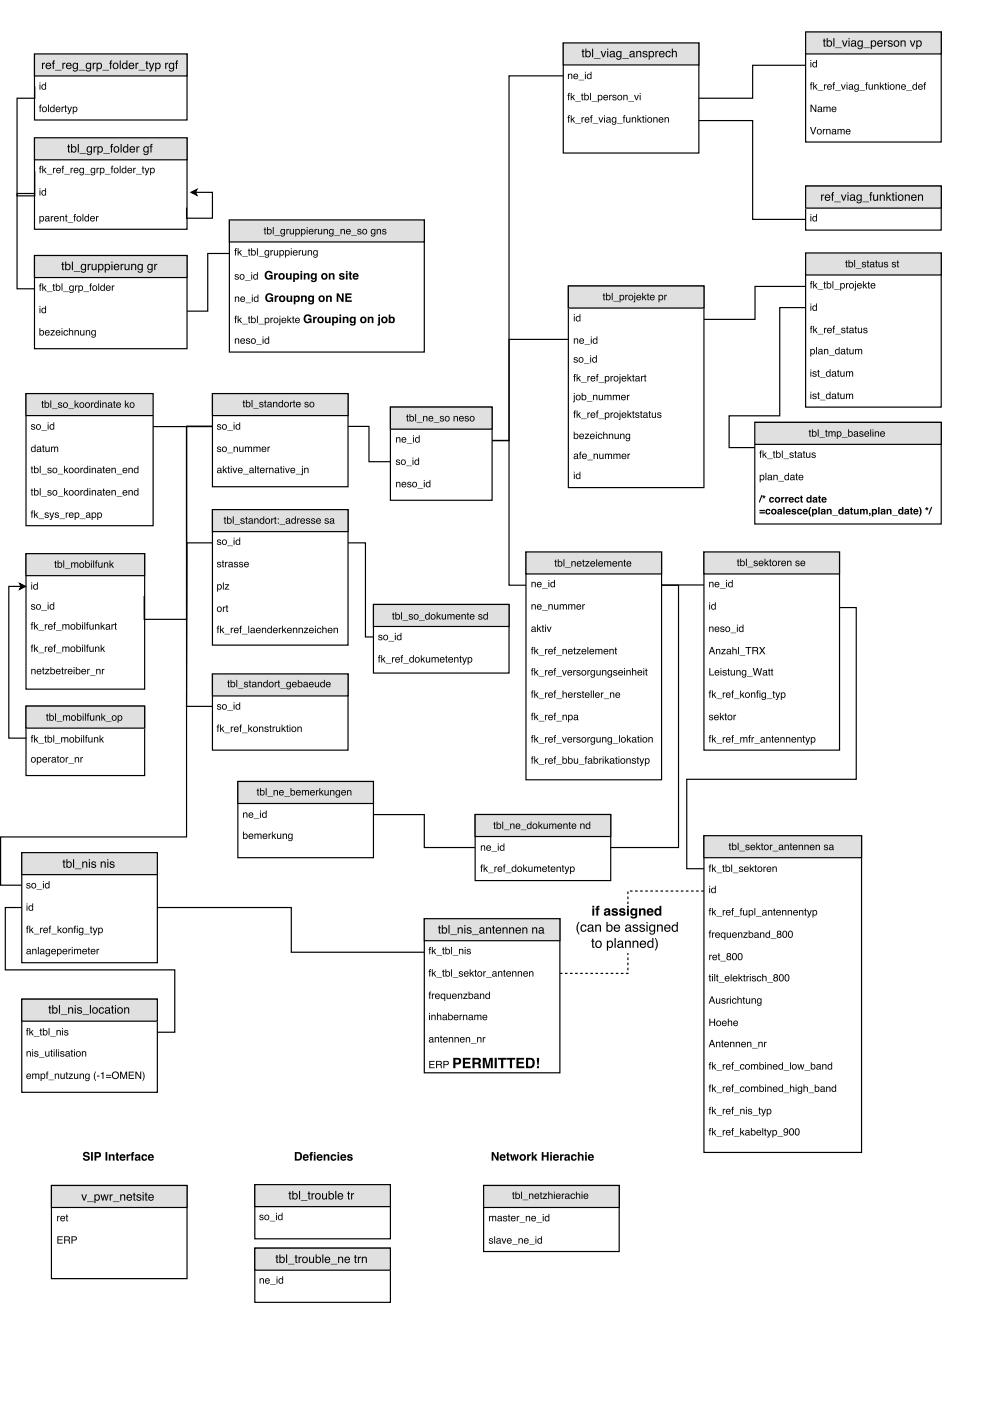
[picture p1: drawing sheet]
<svg xmlns="http://www.w3.org/2000/svg" width="297mm" height="420mm" viewBox="0 0 297 420" stroke-linecap="round" stroke-linejoin="round" font-family="sans-serif">
<path d="M63.7 118h40.6v28h-40.6z" fill="none" stroke="#000" stroke-width=".35"/>
<path d="M63.7 118h40.6v6.6h-40.6z" fill="#e0e0e0"/>
<path d="M63.7 118h40.6v6.6h-40.6z" fill="none" stroke="#000" stroke-width=".35"/>
<g fill="#000">
<path d="M65.2 127.3a.64 .64 0 0 1 1.1 .4h-.3a.34 .34 0 0 0-.3-.3 .34 .34 0 0 0-.3 .3v.1a.58 .58 0 0 1 .8 .3 .58 .58 0 0 1-.3 .8l-.7-.2-.2-.4h.3a.39 .39 0 0 0 .4 .4 .39 .39 0 0 0 .3-.4v-.1a.66 .66 0 0 1-.7-.2 .66 .66 0 0 1-.1-.7zM66.8 128a.56 .56 0 0 0 1.1 0 .56 .56 0 0 0-1.1 0zM66.5 128.1a.81 .81 0 0 1 1.6 0 .81 .81 0 0 1-1.6 0zM68.1 129.1l1.7 .1zM70 127.2h.3v1.6h-.3zM70 126.6h.3v.4h-.3zM71 127.6a.58 .58 0 0 0-.1 .9 .58 .58 0 0 0 .9 0 .58 .58 0 0 0-.2-.9zM70.9 127.3l.5-.1 .3 .2v-.8h.3v2.2h-.2v-.2a.78 .78 0 0 1-1.2-.1 .78 .78 0 0 1 .3-1.2z"/>
<path d="M65.2 134a.64 .64 0 0 1 1.1 .4h-.3a.34 .34 0 0 0-.3-.3 .34 .34 0 0 0-.3 .3v.1a.58 .58 0 0 1 .8 .3 .58 .58 0 0 1-.3 .8l-.7-.2-.2-.4h.3a.39 .39 0 0 0 .4 .4 .39 .39 0 0 0 .3-.4 .66 .66 0 0 1-.7-.3 .66 .66 0 0 1-.1-.7zM66.8 134.7a.56 .56 0 0 0 1.1 0 .56 .56 0 0 0-1.1 0zM66.5 134.8a.81 .81 0 0 1 1.6 0 .81 .81 0 0 1-1.6 0zM68.1 135.8l1.7 .1zM70 133.9h.3v.3a.57 .57 0 0 1 .6-.3 .57 .57 0 0 1 .4 .6v1h-.3v-1a.39 .39 0 0 0-.4-.3 .39 .39 0 0 0-.3 .5v.8h-.3zM71.7 133.9h.3v1.1a.41 .41 0 0 0 .5 .3 .41 .41 0 0 0 .2-.6v-.8h.3v1.6h-.3v-.2a.55 .55 0 0 1-.6 .3 .55 .55 0 0 1-.4-.6zM73.4 133.9h.3v.3a.52 .52 0 0 1 .9 0 .53 .53 0 0 1 .6-.3 .53 .53 0 0 1 .4 .6v1h-.3v-1.2l-.3-.1-.4 .2v1.1h-.3v-1a.36 .36 0 0 0-.4-.3 .36 .36 0 0 0-.2 .5v.8h-.3zM75.9 133.9h.3v.3a.52 .52 0 0 1 .9 0 .53 .53 0 0 1 .6-.3 .53 .53 0 0 1 .4 .6v1h-.3v-1.2l-.3-.1-.3 .2v1.1h-.3v-1a.36 .36 0 0 0-.5-.3 .36 .36 0 0 0-.2 .5v.8h-.3zM78.6 134.1a.73 .73 0 0 1 .9-.1 .73 .73 0 0 1 .3 .8h-1.1a.45 .45 0 0 0 .3 .5 .45 .45 0 0 0 .6-.3h.2a.8 .8 0 0 1-1.2 .4 .8 .8 0 0 1 0-1.3zM78.8 134.3l-.1 .3h.9l-.3-.4zM80.2 133.9h.2v.3l.6-.3v.3l-.5 .3v1h-.3z"/>
<path d="M72.9 120.1h.3v.4h.2v.3h-.2v1l.2 .3-.5-.1v-1.2h-.2zM73.7 119.9h.3v.8a.73 .73 0 0 1 1.1 .6 .73 .73 0 0 1-1.2 .6v.2h-.2zM74.1 120.9a.57 .57 0 0 0-.2 .8 .57 .57 0 0 0 .9 .1 .57 .57 0 0 0-.1-.9l-.3-.2zM75.4 119.9h.3v2.2h-.3zM75.9 122.4l1.7 .1zM77.9 120.6a.64 .64 0 0 1 1 .4h-.2a.34 .34 0 0 0-.4-.3 .34 .34 0 0 0-.3 .3l.1 .1a.58 .58 0 0 1 .8 .3 .58 .58 0 0 1-.4 .8l-.7-.2-.1-.4h.2a.39 .39 0 0 0 .4 .4 .39 .39 0 0 0 .4-.4l-.1-.1a.66 .66 0 0 1-.6-.2 .66 .66 0 0 1-.1-.7zM79.4 120.1h.2v.4h.3v.3h-.3v1l.3 .3-.5-.1v-1.2h-.3zM80.4 121.6a.35 .35 0 0 0 .4 .3 .35 .35 0 0 0 .2-.5zM80.2 120.7a.71 .71 0 0 1 1.2 .2l.2 1.2-.5-.2a.53 .53 0 0 1-.9 .2 .53 .53 0 0 1 .4-.9l.5-.1a.36 .36 0 0 0-.3-.4 .36 .36 0 0 0-.4 .3h-.2zM81.8 120.5h.3v.3a.57 .57 0 0 1 .7-.3 .57 .57 0 0 1 .3 .6v1h-.2v-1a.39 .39 0 0 0-.5-.3 .39 .39 0 0 0-.3 .5v.8h-.3zM83.8 120.9a.58 .58 0 0 0-.1 .9 .58 .58 0 0 0 .9-.1 .58 .58 0 0 0-.1-.8zM83.7 120.6l.6-.1 .3 .2v-.8h.2v2.2h-.2v-.2a.78 .78 0 0 1-1.2-.1 .78 .78 0 0 1 .3-1.2zM85.4 121.3a.56 .56 0 0 0 1.1 0 .56 .56 0 0 0-1.1 0zM85.1 121.4a.81 .81 0 0 1 1.6 0 .81 .81 0 0 1-1.6 0zM86.9 120.5h.3v.3l.5-.3v.3l-.5 .3v1h-.3zM88 120.1h.3v.4h.2v.3h-.2v1l.2 .3-.5-.1v-1.2h-.2zM88.9 120.7a.73 .73 0 0 1 .9-.1 .73 .73 0 0 1 .3 .8h-1.1a.45 .45 0 0 0 .3 .5 .45 .45 0 0 0 .6-.3h.2a.8 .8 0 0 1-1.2 .4 .8 .8 0 0 1 0-1.3zM89.1 120.9l-.1 .3h.9l-.3-.4zM91.4 120.6a.64 .64 0 0 1 1.1 .4h-.3a.34 .34 0 0 0-.3-.3 .34 .34 0 0 0-.3 .3v.1a.58 .58 0 0 1 .8 .3 .58 .58 0 0 1-.3 .8l-.7-.2-.2-.4h.3a.39 .39 0 0 0 .4 .4 .39 .39 0 0 0 .4-.4l-.1-.1a.66 .66 0 0 1-.7-.2 .66 .66 0 0 1-.1-.7zM93 121.3a.56 .56 0 0 0 1.1 0 .56 .56 0 0 0-1.1 0zM92.7 121.4a.85 .85 0 0 1 1.7 0 .85 .85 0 0 1-1.7 0z"/>
<path d="M65.3 141.3a.35 .35 0 0 0 .5 .4 .35 .35 0 0 0 .2-.6zM65.2 140.5a.71 .71 0 0 1 1.2 .2l.1 1.2-.4-.2a.53 .53 0 0 1-.9 .1 .53 .53 0 0 1 .3-.8l.6-.2a.36 .36 0 0 0-.3-.3 .36 .36 0 0 0-.4 .3h-.3zM66.8 139.7h.3v1.3l.6-.7h.4l-.6 .6 .6 1h-.3l-.5-.8-.2 .2v.6h-.3zM68.4 139.8h.3v.5h.2v.2h-.2v1.1l.2 .3-.5-.2v-1.2h-.2zM69.2 140.3h.2v1.6h-.2zM69.2 139.7h.2v.3h-.2zM69.7 140.3h.3l.4 1.3 .4-1.3h.3l-.6 1.6h-.2zM71.5 140.5a.73 .73 0 0 1 .9-.2 .73 .73 0 0 1 .3 .9h-1.1a.45 .45 0 0 0 .3 .5 .45 .45 0 0 0 .6-.3h.2a.8 .8 0 0 1-1.2 .4 .8 .8 0 0 1 0-1.3zM71.7 140.6l-.1 .4h.9l-.3-.5zM72.9 142.1l1.7 .2zM75 141.3a.35 .35 0 0 0 .5 .4 .35 .35 0 0 0 .1-.6zM74.9 140.5a.71 .71 0 0 1 1.1 .2l.2 1.2-.4-.2a.53 .53 0 0 1-1 .1 .53 .53 0 0 1 .4-.8l.5-.2a.36 .36 0 0 0-.3-.3 .36 .36 0 0 0-.4 .3h-.2zM76.5 139.7h.2v2.2h-.2zM77.2 139.8h.3v.5h.2v.2h-.2v1.1l.2 .3-.5-.2v-1.2h-.2zM78.1 140.5a.73 .73 0 0 1 .9-.2 .73 .73 0 0 1 .3 .9h-1.1a.45 .45 0 0 0 .3 .5 .45 .45 0 0 0 .6-.3h.2a.8 .8 0 0 1-1.2 .4 .8 .8 0 0 1 0-1.3zM78.3 140.6l-.1 .4h.9l-.3-.5zM79.7 140.3h.2v.3l.6-.3v.2l-.5 .3-.1 1.1h-.2zM80.7 140.3h.2v.2a.57 .57 0 0 1 .7-.2 .57 .57 0 0 1 .4 .6v1h-.3v-1a.39 .39 0 0 0-.5-.4 .39 .39 0 0 0-.3 .6v.8h-.2zM82.6 141.3a.35 .35 0 0 0 .5 .4 .35 .35 0 0 0 .1-.6zM82.5 140.5a.71 .71 0 0 1 1.1 .2l.2 1.2-.4-.2a.53 .53 0 0 1-.9 .1 .53 .53 0 0 1 .3-.8l.6-.2a.36 .36 0 0 0-.4-.3 .36 .36 0 0 0-.4 .3h-.2zM84.1 139.8h.3v.5h.2v.2h-.2v1.1l.2 .3-.5-.2v-1.2h-.2zM84.9 140.3h.3v1.6h-.3zM84.9 139.7h.3v.3h-.3zM85.4 140.3h.3l.4 1.3 .5-1.3h.3l-.6 1.6h-.3zM87.2 140.5a.73 .73 0 0 1 .9-.2 .73 .73 0 0 1 .4 .9h-1.2a.45 .45 0 0 0 .4 .5 .45 .45 0 0 0 .5-.3h.3a.8 .8 0 0 1-1.3 .4 .8 .8 0 0 1 0-1.3zM87.5 140.6l-.2 .4h.9l-.3-.5zM88.6 142.1l1.7 .2zM90.5 139.7h.3v.3h-.3zM90.5 140.3h.3v2l-.5 .2 .2-.3zM91.2 140.3h.2v.2a.57 .57 0 0 1 .7-.2 .57 .57 0 0 1 .4 .6v1h-.3v-1a.39 .39 0 0 0-.5-.4 .39 .39 0 0 0-.3 .6v.8h-.2z"/>
</g>
<path d="M63.7 152.8h40.6v40.7h-40.6z" fill="#fff"/>
<path d="M63.7 152.8h40.6v40.7h-40.6z" fill="none" stroke="#000" stroke-width=".35"/>
<path d="M63.7 152.8h40.6v6.6h-40.6z" fill="#e0e0e0"/>
<path d="M63.7 152.8h40.6v6.6h-40.6z" fill="none" stroke="#000" stroke-width=".35"/>
<g fill="#000">
<path d="M67.3 155h.2v.5h.3v.2h-.3v1l.3 .4-.5-.2v-1.2h-.2zM68 154.9h.3v.8a.73 .73 0 0 1 1.2 .6 .73 .73 0 0 1-1.2 .6v.2h-.3zM68.4 155.8a.57 .57 0 0 0-.1 .8 .57 .57 0 0 0 .8 .1 .57 .57 0 0 0 0-.9l-.3-.1zM69.8 154.9h.2v2.2h-.2zM70.2 157.3l1.7 .1zM72.2 155.6a.64 .64 0 0 1 1.1 .3h-.3a.34 .34 0 0 0-.3-.3 .34 .34 0 0 0-.3 .4h.1a.58 .58 0 0 1 .7 .3 .58 .58 0 0 1-.3 .8l-.7-.1-.2-.4h.3a.39 .39 0 0 0 .4 .3 .39 .39 0 0 0 .4-.4h-.1a.66 .66 0 0 1-.7-.3 .66 .66 0 0 1-.1-.6zM73.7 155h.3v.5h.2v.2h-.2v1l.2 .4-.5-.2v-1.2h-.2zM74.7 156.5a.35 .35 0 0 0 .5 .4 .35 .35 0 0 0 .2-.6zM74.6 155.6a.71 .71 0 0 1 1.2 .3l.1 1.2-.4-.3a.53 .53 0 0 1-.9 .2 .53 .53 0 0 1 .3-.9l.6-.1a.36 .36 0 0 0-.3-.4 .36 .36 0 0 0-.4 .3h-.3zM76.2 155.5h.3v.2a.57 .57 0 0 1 .6-.2 .57 .57 0 0 1 .4 .5v1.1h-.3v-1a.39 .39 0 0 0-.5-.4 .39 .39 0 0 0-.2 .5v.9h-.3zM78.2 155.8a.58 .58 0 0 0-.1 .9 .58 .58 0 0 0 .9 0 .58 .58 0 0 0-.2-.9zM78.1 155.5h.5l.3 .2v-.8h.3v2.2h-.2v-.3a.78 .78 0 0 1-1.2-.1 .78 .78 0 0 1 .3-1.2zM79.7 156.2a.56 .56 0 0 0 1.1 0 .56 .56 0 0 0-1.1 0zM79.5 156.3a.81 .81 0 0 1 1.6 0 .81 .81 0 0 1-1.6 0zM81.3 155.5h.2v.2l.6-.3v.3l-.5 .3v1.1h-.3zM82.3 155h.3v.5h.3v.2h-.3v1l.3 .4-.5-.2-.1-1.2h-.2zM83.3 155.5h.3v.3h-.3zM83.3 156.7h.3v.4h-.3zM83.8 157.3l1.7 .1zM85.9 156.5a.35 .35 0 0 0 .5 .4 .35 .35 0 0 0 .1-.6zM85.8 155.6a.71 .71 0 0 1 1.1 .3l.2 1.2-.4-.3a.53 .53 0 0 1-.9 .2 .53 .53 0 0 1 .3-.9l.6-.1a.36 .36 0 0 0-.4-.4 .36 .36 0 0 0-.4 .3h-.2zM87.7 155.8a.58 .58 0 0 0-.1 .9 .58 .58 0 0 0 .8 0 .58 .58 0 0 0-.1-.9zM87.6 155.5h.5l.3 .2v-.8h.3v2.2h-.3v-.3a.78 .78 0 0 1-1.1-.1 .78 .78 0 0 1 .3-1.2zM89.1 155.5h.2v.2l.6-.3v.3l-.5 .3-.1 1.1h-.2zM90.2 155.7a.73 .73 0 0 1 .9-.2 .73 .73 0 0 1 .3 .8h-1.1a.45 .45 0 0 0 .3 .6 .45 .45 0 0 0 .6-.3h.2a.8 .8 0 0 1-1.2 .4 .8 .8 0 0 1 0-1.3zM90.4 155.8l-.1 .3h.9l-.3-.4zM91.9 155.6a.64 .64 0 0 1 1 .3h-.2a.34 .34 0 0 0-.4-.3 .34 .34 0 0 0-.3 .4h.1a.58 .58 0 0 1 .8 .3 .58 .58 0 0 1-.4 .8l-.7-.1-.1-.4h.2a.39 .39 0 0 0 .4 .3 .39 .39 0 0 0 .4-.4h-.1a.66 .66 0 0 1-.6-.3 .66 .66 0 0 1-.1-.6zM93.4 155.6a.64 .64 0 0 1 1.1 .3h-.3a.34 .34 0 0 0-.3-.3 .34 .34 0 0 0-.4 .4h.1a.58 .58 0 0 1 .8 .3 .58 .58 0 0 1-.3 .8l-.7-.1-.2-.4h.3a.39 .39 0 0 0 .4 .3 .39 .39 0 0 0 .3-.4 .66 .66 0 0 1-.7-.3 .66 .66 0 0 1-.1-.6zM94.9 155.7a.73 .73 0 0 1 .9-.2 .73 .73 0 0 1 .4 .8h-1.2a.45 .45 0 0 0 .4 .6 .45 .45 0 0 0 .5-.3h.3a.8 .8 0 0 1-1.3 .4 .8 .8 0 0 1 0-1.3zM95.2 155.8l-.2 .3h.9l-.3-.4zM97.5 155.6a.64 .64 0 0 1 1 .3h-.2a.34 .34 0 0 0-.4-.3 .34 .34 0 0 0-.3 .4h.1a.58 .58 0 0 1 .8 .3 .58 .58 0 0 1-.4 .8l-.7-.1-.1-.4h.2a.39 .39 0 0 0 .4 .3 .39 .39 0 0 0 .4-.4h-.1a.66 .66 0 0 1-.6-.3 .66 .66 0 0 1-.1-.6zM99.1 156.5a.35 .35 0 0 0 .5 .4 .35 .35 0 0 0 .1-.6zM99 155.6a.71 .71 0 0 1 1.1 .3l.2 1.2-.4-.3a.53 .53 0 0 1-.9 .2 .53 .53 0 0 1 .3-.9l.6-.1a.36 .36 0 0 0-.4-.4 .36 .36 0 0 0-.4 .3h-.2z"/>
<path d="M65.2 161.9a.64 .64 0 0 1 1.1 .4h-.3a.34 .34 0 0 0-.3-.3 .34 .34 0 0 0-.3 .3v.1a.58 .58 0 0 1 .8 .3 .58 .58 0 0 1-.3 .8l-.7-.2-.2-.4h.3a.39 .39 0 0 0 .4 .3 .39 .39 0 0 0 .3-.3v-.1a.66 .66 0 0 1-.7-.2 .66 .66 0 0 1-.1-.7zM66.8 162.6a.56 .56 0 0 0 1.1 0 .56 .56 0 0 0-1.1 0zM66.5 162.6a.81 .81 0 0 1 1.6 0 .81 .81 0 0 1-1.6 0zM68.1 163.6l1.7 .2zM70 161.8h.3v1.6h-.3zM70 161.2h.3v.3h-.3zM71 162.2a.58 .58 0 0 0-.1 .8 .58 .58 0 0 0 .9 0 .58 .58 0 0 0-.2-.8zM70.9 161.9l.5-.1 .3 .2v-.8h.3v2.2h-.2v-.2a.78 .78 0 0 1-1.2-.2 .78 .78 0 0 1 .3-1.1z"/>
<path d="M65.2 168.6a.64 .64 0 0 1 1.1 .4h-.3a.34 .34 0 0 0-.3-.3 .34 .34 0 0 0-.3 .3v.1a.58 .58 0 0 1 .8 .3 .58 .58 0 0 1-.3 .8l-.7-.2-.2-.4h.3a.39 .39 0 0 0 .4 .3 .39 .39 0 0 0 .3-.3v-.1a.66 .66 0 0 1-.7-.2 .66 .66 0 0 1-.1-.7zM66.7 168.1h.3v.4h.2v.2h-.2v1.1l.2 .3-.5-.2v-1.2h-.2zM67.5 168.5h.2v.3l.6-.3v.3l-.5 .2v1.1h-.3zM68.7 169.6a.35 .35 0 0 0 .5 .3 .35 .35 0 0 0 .2-.5zM68.6 168.7a.71 .71 0 0 1 1.1 .2l.2 1.2-.4-.2a.53 .53 0 0 1-.9 .2 .53 .53 0 0 1 .3-.9l.6-.1a.36 .36 0 0 0-.4-.4 .36 .36 0 0 0-.4 .3h-.2zM70.3 168.6a.64 .64 0 0 1 1 .4h-.2a.34 .34 0 0 0-.4-.3 .34 .34 0 0 0-.3 .3l.1 .1a.58 .58 0 0 1 .8 .3 .58 .58 0 0 1-.4 .8l-.7-.2-.1-.4h.2a.39 .39 0 0 0 .4 .3 .39 .39 0 0 0 .4-.3l-.1-.1a.66 .66 0 0 1-.6-.2 .66 .66 0 0 1-.1-.7zM71.8 168.6a.64 .64 0 0 1 1.1 .4h-.3a.34 .34 0 0 0-.3-.3 .34 .34 0 0 0-.3 .3v.1a.58 .58 0 0 1 .8 .3 .58 .58 0 0 1-.3 .8l-.7-.2-.2-.4h.3a.39 .39 0 0 0 .4 .3 .39 .39 0 0 0 .3-.3v-.1a.66 .66 0 0 1-.7-.2 .66 .66 0 0 1-.1-.7zM73.4 168.7a.73 .73 0 0 1 .8-.1 .73 .73 0 0 1 .4 .8h-1.2a.45 .45 0 0 0 .4 .5 .45 .45 0 0 0 .5-.3h.3a.8 .8 0 0 1-1.3 .4 .8 .8 0 0 1 .1-1.3zM73.6 168.8l-.2 .4h.9l-.3-.5z"/>
<path d="M65.5 175.5a.53 .53 0 0 0-.1 .8 .53 .53 0 0 0 .8 .1 .54 .54 0 0 0 0-.7 .54 .54 0 0 0-.7-.2zM65.1 175.2h.2v.2a.75 .75 0 0 1 1.1 .1 .75 .75 0 0 1 0 1l-.6 .4-.4-.3v.8h-.3zM66.8 174.6h.3v2.2h-.3zM67.4 175.2h1.3l-1 1.4h1v.2h-1.3l.9-1.3h-.9z"/>
<path d="M65.2 187.8l.5-.1-.3 .4 .3 .4h-.3v1.4h-.2v-1.4h-.2zM65.9 187.7h.3v1.2l.7-.6h.3l-.6 .6 .7 1h-.4l-.5-.8-.2 .2v.6h-.3zM67.3 190.1l1.7 .1zM69.2 188.3h.2v.2l.6-.3v.3l-.5 .3-.1 1.1h-.2zM70.3 188.5a.73 .73 0 0 1 .9-.2 .73 .73 0 0 1 .3 .9h-1.1a.45 .45 0 0 0 .3 .5 .45 .45 0 0 0 .6-.3h.2a.8 .8 0 0 1-1.2 .4 .8 .8 0 0 1 0-1.3zM70.5 188.6l-.1 .3h.9l-.3-.4zM72 187.8l.5-.1-.3 .4 .3 .4h-.3v1.4h-.3v-1.4h-.2zM72.5 190.1l1.7 .1zM74.4 187.7h.3v2.2h-.3zM75.3 189.3a.35 .35 0 0 0 .5 .4 .35 .35 0 0 0 .2-.6zM75.2 188.4a.71 .71 0 0 1 1.1 .3l.2 1.2-.4-.2a.53 .53 0 0 1-.9 .1 .53 .53 0 0 1 .3-.8l.6-.2a.36 .36 0 0 0-.4-.4 .36 .36 0 0 0-.3 .4h-.3zM76.9 188.5a.73 .73 0 0 1 .9-.2 .73 .73 0 0 1 .4 .9h-1.2a.45 .45 0 0 0 .3 .5 .45 .45 0 0 0 .6-.3h.2a.8 .8 0 0 1-1.2 .4 .8 .8 0 0 1 0-1.3zM77.1 188.6l-.1 .3h.9l-.3-.4zM78.5 188.3h.2v.2a.57 .57 0 0 1 .7-.2 .57 .57 0 0 1 .4 .5v1.1h-.3v-1a.39 .39 0 0 0-.5-.4 .39 .39 0 0 0-.2 .5v.9h-.3zM80.5 188.6a.58 .58 0 0 0-.1 .9 .58 .58 0 0 0 .8 0 .58 .58 0 0 0-.1-.9zM80.4 188.4l.5-.1 .3 .2v-.8h.3v2.2h-.3v-.3a.78 .78 0 0 1-1.1-.1 .78 .78 0 0 1 .3-1.1zM82 188.5a.73 .73 0 0 1 .9-.2 .73 .73 0 0 1 .3 .9h-1.1a.45 .45 0 0 0 .3 .5 .45 .45 0 0 0 .6-.3h.2a.8 .8 0 0 1-1.2 .4 .8 .8 0 0 1 0-1.3zM82.2 188.6l-.1 .3h.9l-.3-.4zM83.6 188.3h.2v.2l.5-.3v.3l-.4 .3-.1 1.1h-.2zM84.6 187.7h.2v1.2l.7-.6h.4l-.7 .6 .7 1h-.3l-.5-.8-.3 .2v.6h-.2zM86.2 188.5a.73 .73 0 0 1 .9-.2 .73 .73 0 0 1 .4 .9h-1.2a.45 .45 0 0 0 .3 .5 .45 .45 0 0 0 .6-.3h.2a.8 .8 0 0 1-1.2 .4 .8 .8 0 0 1 0-1.3zM86.4 188.6l-.1 .3h.9l-.3-.4zM87.8 188.3h.3v.2a.57 .57 0 0 1 .6-.2 .57 .57 0 0 1 .4 .5v1.1h-.3v-1a.39 .39 0 0 0-.5-.4 .39 .39 0 0 0-.2 .5v.9h-.3zM89.5 188.3h.2v.2a.57 .57 0 0 1 .7-.2 .57 .57 0 0 1 .4 .5v1.1h-.3v-1a.39 .39 0 0 0-.5-.4 .39 .39 0 0 0-.2 .5v.9h-.3zM91.1 188.3h1.3l-1 1.3h1v.3h-1.3l.9-1.4h-.9zM92.8 188.5a.73 .73 0 0 1 .9-.2 .73 .73 0 0 1 .4 .9h-1.2a.45 .45 0 0 0 .3 .5 .45 .45 0 0 0 .6-.3h.3a.8 .8 0 0 1-1.3 .4 .8 .8 0 0 1 0-1.3zM93 188.6l-.1 .3h.9l-.3-.4zM94.4 188.3h.3v1.6h-.3zM94.4 187.7h.3v.3h-.3zM95.2 188.5a.65 .65 0 0 1 .7-.3 .65 .65 0 0 1 .4 .6h-.2a.44 .44 0 0 0-.6-.3 .44 .44 0 0 0-.2 .6 .42 .42 0 0 0 .3 .6 .42 .42 0 0 0 .5-.4h.2a.75 .75 0 0 1-1 .5 .75 .75 0 0 1-.2-1.2zM96.6 187.7h.3v.8a.56 .56 0 0 1 .6-.2 .56 .56 0 0 1 .4 .5v1.1h-.3v-1a.39 .39 0 0 0-.4-.4 .39 .39 0 0 0-.3 .5v.9h-.3zM98.4 188.5a.73 .73 0 0 1 .9-.2 .73 .73 0 0 1 .4 .9h-1.2a.45 .45 0 0 0 .3 .5 .45 .45 0 0 0 .6-.3h.2a.8 .8 0 0 1-1.2 .4 .8 .8 0 0 1 0-1.3zM98.6 188.6l-.1 .3h.9l-.3-.4zM100 188.3h.2v.2a.57 .57 0 0 1 .7-.2 .57 .57 0 0 1 .4 .5v1.1h-.3v-1a.39 .39 0 0 0-.5-.4 .39 .39 0 0 0-.2 .5v.9h-.3z"/>
<path d="M65.2 182.7a.6 .6 0 0 0 1.2 0 .6 .6 0 0 0-1.2 0zM65 182.7a.81 .81 0 0 1 1.6 0 .81 .81 0 0 1-1.6 0zM66.8 181.9h.3v.3l.5-.3v.3l-.5 .2v1.1h-.3zM67.9 181.5h.2v.4h.3v.2h-.3v1.1l.3 .3-.5-.2v-1.2h-.2z"/>
</g>
<path d="M117 122.1h30.5v27.9h-30.5z" fill="#fff"/>
<path d="M117 122.1h30.5v27.9h-30.5z" fill="none" stroke="#000" stroke-width=".35"/>
<path d="M117 122.1h30.5v6.6h-30.5z" fill="#e0e0e0"/>
<path d="M117 122.1h30.5v6.6h-30.5z" fill="none" stroke="#000" stroke-width=".35"/>
<g fill="#000">
<path d="M118.7 131.1h.3v.2a.57 .57 0 0 1 .6-.2 .57 .57 0 0 1 .4 .6v1h-.2v-1a.39 .39 0 0 0-.5-.4 .39 .39 0 0 0-.3 .6v.8h-.3zM120.5 131.3a.73 .73 0 0 1 .9-.1 .73 .73 0 0 1 .4 .8h-1.2a.45 .45 0 0 0 .4 .5 .45 .45 0 0 0 .5-.3h.3a.8 .8 0 0 1-1.3 .4 .8 .8 0 0 1 0-1.3zM120.8 131.5l-.2 .3h.9l-.3-.5zM121.9 132.9l1.7 .2zM123.8 131.1h.3v1.6h-.3zM123.8 130.5h.3v.3h-.3zM124.8 131.5a.58 .58 0 0 0-.1 .8 .58 .58 0 0 0 .8 0 .58 .58 0 0 0-.1-.8zM124.7 131.2l.5-.1 .3 .2v-.8h.3v2.2h-.3v-.2a.78 .78 0 0 1-1.1-.2 .78 .78 0 0 1 .3-1.1z"/>
<path d="M118.8 137.9a.64 .64 0 0 1 1.1 .4h-.3a.34 .34 0 0 0-.3-.3 .34 .34 0 0 0-.3 .3l.1 .1a.58 .58 0 0 1 .7 .3 .58 .58 0 0 1-.3 .8l-.7-.2-.2-.4h.3a.39 .39 0 0 0 .4 .4 .39 .39 0 0 0 .4-.4l-.1-.1a.66 .66 0 0 1-.7-.2 .66 .66 0 0 1-.1-.7zM120.4 138.6a.56 .56 0 0 0 1.1 0 .56 .56 0 0 0-1.1 0zM120.1 138.6a.85 .85 0 0 1 1.7 0 .85 .85 0 0 1-1.7 0zM121.8 139.6l1.6 .2zM123.6 137.8h.3v1.6h-.3zM123.6 137.2h.3v.3h-.3zM124.6 138.2a.58 .58 0 0 0-.1 .8 .58 .58 0 0 0 .9 0 .58 .58 0 0 0-.2-.8zM124.5 137.9l.6-.1 .3 .2v-.8h.2v2.2h-.2v-.2a.78 .78 0 0 1-1.2-.2 .78 .78 0 0 1 .3-1.1z"/>
<path d="M122 124.3h.2v.5h.3v.2h-.3v1l.3 .4-.5-.2v-1.2h-.3zM122.7 124.2h.3v.8a.73 .73 0 0 1 1.1 .6 .73 .73 0 0 1-1.1 .6v.2h-.3zM123.1 125.1a.57 .57 0 0 0-.1 .9 .57 .57 0 0 0 .8 0 .57 .57 0 0 0 0-.9l-.4-.1zM124.5 124.2h.2v2.2h-.2zM124.9 126.6l1.7 .1zM126.8 124.8h.3v.2a.57 .57 0 0 1 .6-.2 .57 .57 0 0 1 .4 .5v1.1h-.3v-1a.39 .39 0 0 0-.4-.4 .39 .39 0 0 0-.3 .5v.9h-.3zM128.6 125a.73 .73 0 0 1 .9-.2 .73 .73 0 0 1 .4 .9h-1.2a.45 .45 0 0 0 .3 .5 .45 .45 0 0 0 .6-.3h.3a.8 .8 0 0 1-1.3 .4 .8 .8 0 0 1 0-1.3zM128.8 125.1l-.1 .3h.9l-.3-.4zM130 126.6l1.7 .1zM132 124.9a.64 .64 0 0 1 1.1 .3h-.3a.34 .34 0 0 0-.3-.2 .34 .34 0 0 0-.4 .3h.1a.58 .58 0 0 1 .8 .3 .58 .58 0 0 1-.3 .8l-.7-.1-.2-.4h.3a.39 .39 0 0 0 .4 .3 .39 .39 0 0 0 .3-.4 .66 .66 0 0 1-.7-.2 .66 .66 0 0 1-.1-.7zM133.6 125.5a.56 .56 0 0 0 1.1 0 .56 .56 0 0 0-1.1 0zM133.3 125.6a.81 .81 0 0 1 1.6 0 .81 .81 0 0 1-1.6 0zM136 124.8h.2v.2a.57 .57 0 0 1 .7-.2 .57 .57 0 0 1 .4 .5v1.1h-.3v-1a.39 .39 0 0 0-.5-.4 .39 .39 0 0 0-.3 .5v.9h-.2zM137.8 125a.73 .73 0 0 1 .9-.2 .73 .73 0 0 1 .3 .9h-1.1a.45 .45 0 0 0 .3 .5 .45 .45 0 0 0 .5-.3h.3a.8 .8 0 0 1-1.2 .4 .8 .8 0 0 1 0-1.3zM138 125.1l-.1 .3h.8l-.2-.4zM139.5 124.9a.64 .64 0 0 1 1 .3h-.2a.34 .34 0 0 0-.4-.2 .34 .34 0 0 0-.3 .3h.1a.58 .58 0 0 1 .7 .3 .58 .58 0 0 1-.3 .8l-.7-.1-.1-.4h.2a.39 .39 0 0 0 .4 .3 .39 .39 0 0 0 .4-.4h-.1a.66 .66 0 0 1-.6-.2 .66 .66 0 0 1-.1-.7zM141 125.5a.56 .56 0 0 0 1.1 0 .56 .56 0 0 0-1.1 0zM140.8 125.6a.81 .81 0 0 1 1.6 0 .81 .81 0 0 1-1.6 0z"/>
<path d="M118.7 144.5h.3v.3a.57 .57 0 0 1 .6-.3 .57 .57 0 0 1 .4 .6v1h-.2v-1a.39 .39 0 0 0-.5-.3 .39 .39 0 0 0-.3 .5v.8h-.3zM120.5 144.7a.73 .73 0 0 1 .9-.1 .73 .73 0 0 1 .4 .8h-1.2a.45 .45 0 0 0 .4 .5 .45 .45 0 0 0 .5-.3h.3a.8 .8 0 0 1-1.3 .4 .8 .8 0 0 1 0-1.3zM120.8 144.9l-.2 .3h.9l-.3-.5zM122.2 144.6a.64 .64 0 0 1 1.1 .4h-.3a.34 .34 0 0 0-.3-.3 .34 .34 0 0 0-.3 .3v.1a.58 .58 0 0 1 .8 .3 .58 .58 0 0 1-.3 .8l-.7-.2-.2-.4h.3a.39 .39 0 0 0 .4 .4 .39 .39 0 0 0 .3-.4v-.1a.66 .66 0 0 1-.7-.2 .66 .66 0 0 1-.1-.7zM123.8 145.3a.56 .56 0 0 0 1.1 0 .56 .56 0 0 0-1.1 0zM123.5 145.4a.85 .85 0 0 1 1.7 0 .85 .85 0 0 1-1.7 0zM125.1 146.4l1.7 .1zM127 144.5h.3v1.6h-.3zM127 143.9h.3v.3h-.3zM128 144.9a.58 .58 0 0 0-.1 .9 .58 .58 0 0 0 .9-.1 .58 .58 0 0 0-.2-.8zM127.9 144.6l.5-.1 .3 .2v-.8h.3v2.2h-.2v-.2a.78 .78 0 0 1-1.2-.1 .78 .78 0 0 1 .3-1.2z"/>
</g>
<path d="M211 165.5h40.6v59.5h-40.6z" fill="#fff"/>
<path d="M211 165.5h40.6v59.5h-40.6z" fill="none" stroke="#000" stroke-width=".35"/>
<path d="M211 165.5h40.6v6.6h-40.6z" fill="#e0e0e0"/>
<path d="M211 165.5h40.6v6.6h-40.6z" fill="none" stroke="#000" stroke-width=".35"/>
<g fill="#000">
<path d="M212.6 174.5h.2v.2a.57 .57 0 0 1 .7-.2 .57 .57 0 0 1 .4 .6v1h-.3v-1a.39 .39 0 0 0-.5-.4 .39 .39 0 0 0-.3 .6v.8h-.2zM214.4 174.7a.73 .73 0 0 1 .9-.1 .73 .73 0 0 1 .3 .8h-1.1a.45 .45 0 0 0 .3 .5 .45 .45 0 0 0 .5-.3h.3a.8 .8 0 0 1-1.2 .4 .8 .8 0 0 1 0-1.3zM214.6 174.8l-.1 .4h.9l-.3-.5zM215.8 176.3l1.7 .2zM217.7 174.5h.2v1.6h-.2zM217.7 173.9h.2v.3h-.2zM218.6 174.9a.58 .58 0 0 0-.1 .8 .58 .58 0 0 0 .9 0 .58 .58 0 0 0-.1-.8zM218.5 174.6l.6-.1 .3 .2v-.8h.2v2.2h-.2v-.2a.78 .78 0 0 1-1.2-.2 .78 .78 0 0 1 .3-1.1z"/>
<path d="M221.1 167.7h.3v.5h.2v.2h-.2v1l.2 .4-.5-.2v-1.2h-.2zM221.9 167.6h.2v.8a.73 .73 0 0 1 1.2 .6 .73 .73 0 0 1-1.2 .6v.2h-.2zM222.2 168.5a.57 .57 0 0 0-.1 .8 .57 .57 0 0 0 .9 .1 .57 .57 0 0 0-.1-.9l-.3-.1zM223.6 167.6h.3v2.2h-.3zM224.1 170l1.6 .1zM226.1 168.3a.64 .64 0 0 1 1 .3h-.2a.34 .34 0 0 0-.4-.3 .34 .34 0 0 0-.3 .4h.1a.58 .58 0 0 1 .7 .3 .58 .58 0 0 1-.3 .8l-.7-.1-.2-.4h.3a.39 .39 0 0 0 .4 .3 .39 .39 0 0 0 .4-.4h-.1a.66 .66 0 0 1-.6-.3 .66 .66 0 0 1-.1-.6zM227.6 168.4a.73 .73 0 0 1 .9-.2 .73 .73 0 0 1 .3 .8h-1.1a.45 .45 0 0 0 .3 .6 .45 .45 0 0 0 .5-.3h.3a.8 .8 0 0 1-1.2 .4 .8 .8 0 0 1 0-1.3zM227.8 168.5l-.1 .3h.9l-.3-.4zM229.2 167.6h.2v1.2l.7-.6h.3l-.6 .6 .7 1h-.4l-.5-.8-.2 .2v.6h-.2zM230.7 167.7h.3v.5h.3v.2h-.3v1l.3 .4-.5-.2-.1-1.2h-.2zM231.7 168.9a.56 .56 0 0 0 1.1 0 .56 .56 0 0 0-1.1 0zM231.4 169a.81 .81 0 0 1 1.6 0 .81 .81 0 0 1-1.6 0zM233.2 168.2h.3v.2l.5-.3v.3l-.5 .3v1.1h-.3zM234.4 168.4a.73 .73 0 0 1 .8-.2 .73 .73 0 0 1 .4 .8h-1.2a.45 .45 0 0 0 .4 .6 .45 .45 0 0 0 .5-.3h.3a.8 .8 0 0 1-1.2 .4 .8 .8 0 0 1 0-1.3zM234.6 168.5l-.2 .3h.9l-.3-.4zM235.9 168.2h.3v.2a.57 .57 0 0 1 .6-.2 .57 .57 0 0 1 .4 .5v1.1h-.2v-1a.39 .39 0 0 0-.5-.4 .39 .39 0 0 0-.3 .5v.9h-.3zM238.6 168.3a.64 .64 0 0 1 1 .3h-.2a.34 .34 0 0 0-.4-.3 .34 .34 0 0 0-.3 .4h.1a.58 .58 0 0 1 .8 .3 .58 .58 0 0 1-.4 .8l-.7-.1-.1-.4h.2a.39 .39 0 0 0 .4 .3 .39 .39 0 0 0 .4-.4h-.1a.66 .66 0 0 1-.6-.3 .66 .66 0 0 1-.1-.6zM240.1 168.4a.73 .73 0 0 1 .9-.2 .73 .73 0 0 1 .4 .8h-1.2a.45 .45 0 0 0 .3 .6 .45 .45 0 0 0 .6-.3h.2a.8 .8 0 0 1-1.2 .4 .8 .8 0 0 1 0-1.3zM240.3 168.5l-.1 .3h.9l-.3-.4z"/>
<path d="M212.6 181.2h.2v1.6h-.2zM212.6 180.6h.2v.3h-.2zM213.5 181.6a.58 .58 0 0 0-.1 .8 .58 .58 0 0 0 .9 0 .58 .58 0 0 0-.1-.8zM213.4 181.3l.6-.1 .3 .2v-.8h.2v2.2h-.2v-.2a.78 .78 0 0 1-1.2-.2 .78 .78 0 0 1 .3-1.1z"/>
<path d="M212.6 187.9h.2v.2a.57 .57 0 0 1 .7-.2 .57 .57 0 0 1 .4 .6v1h-.3v-1a.39 .39 0 0 0-.5-.4 .39 .39 0 0 0-.3 .6v.8h-.2zM214.4 188.1a.73 .73 0 0 1 .9-.1 .73 .73 0 0 1 .3 .8h-1.1a.45 .45 0 0 0 .3 .5 .45 .45 0 0 0 .5-.3h.3a.8 .8 0 0 1-1.2 .4 .8 .8 0 0 1 0-1.3zM214.6 188.2l-.1 .4h.9l-.3-.5zM216.1 188a.64 .64 0 0 1 1 .4h-.2a.34 .34 0 0 0-.4-.3 .34 .34 0 0 0-.3 .3l.1 .1a.58 .58 0 0 1 .8 .3 .58 .58 0 0 1-.4 .8l-.7-.2-.1-.4h.2a.39 .39 0 0 0 .4 .3 .39 .39 0 0 0 .4-.3l-.1-.1a.66 .66 0 0 1-.6-.2 .66 .66 0 0 1-.1-.7zM217.6 188.7a.56 .56 0 0 0 1.1 0 .56 .56 0 0 0-1.1 0zM217.4 188.7a.81 .81 0 0 1 1.6 0 .81 .81 0 0 1-1.6 0zM219 189.7l1.7 .2zM220.9 187.9h.2v1.6h-.2zM220.9 187.3h.2v.3h-.2zM221.8 188.3a.58 .58 0 0 0-.1 .8 .58 .58 0 0 0 .9 0 .58 .58 0 0 0-.1-.8zM221.7 188l.6-.1 .3 .2v-.8h.2v2.2h-.2v-.2a.78 .78 0 0 1-1.2-.2 .78 .78 0 0 1 .3-1.1z"/>
<path d="M213.4 194.4l-.4 .9h.7zM213.2 194h.4l.8 2.2h-.4l-.2-.6h-.8l-.3 .6h-.3zM214.6 194.6h.3v.2a.57 .57 0 0 1 .6-.2 .57 .57 0 0 1 .4 .6v1h-.3v-1a.39 .39 0 0 0-.5-.4 .39 .39 0 0 0-.2 .6v.8h-.3zM216.2 194.6h1.3l-1 1.4h1v.2h-1.3l.9-1.3h-.9zM218.1 195.7a.35 .35 0 0 0 .4 .3 .35 .35 0 0 0 .2-.5zM217.9 194.8a.71 .71 0 0 1 1.2 .2l.2 1.2-.5-.2a.53 .53 0 0 1-.9 .2 .53 .53 0 0 1 .3-.9l.6-.1a.36 .36 0 0 0-.3-.4 .36 .36 0 0 0-.4 .3h-.3zM219.5 194h.3v.8a.56 .56 0 0 1 .6-.2 .56 .56 0 0 1 .4 .6v1h-.3v-1a.39 .39 0 0 0-.4-.4 .39 .39 0 0 0-.3 .6v.8h-.3zM221.2 194h.3v2.2h-.3zM221.7 196.4l1.7 .2zM223.4 194h1.8v.3h-.7v1.9h-.3v-1.9h-.8zM225.8 194.3v.7h.7a.38 .38 0 0 0 .4-.3 .38 .38 0 0 0-.4-.4zM225.5 194h1a.6 .6 0 0 1 .7 .4 .6 .6 0 0 1-.3 .7l.4 1.1h-.3l-.1-.8-.4-.1h-.7v.9h-.3zM227.6 194h.3l.6 .9 .5-.9h.4l-.7 1.1 .7 1.1h-.3l-.6-.9-.6 .9h-.4l.8-1.1z"/>
<path d="M212.6 200.4h.3v1.9h1.1v.3h-1.4zM214.4 201.2a.73 .73 0 0 1 .9-.2 .73 .73 0 0 1 .3 .9h-1.1a.45 .45 0 0 0 .3 .5 .45 .45 0 0 0 .5-.3h.3a.8 .8 0 0 1-1.2 .4 .8 .8 0 0 1 0-1.3zM214.6 201.3l-.1 .3h.9l-.3-.4zM216 201h.2v1.6h-.2zM216 200.4h.2v.3h-.2zM216.7 201.1a.64 .64 0 0 1 1.1 .3h-.3a.34 .34 0 0 0-.3-.2 .34 .34 0 0 0-.3 .3h.1a.58 .58 0 0 1 .7 .3 .58 .58 0 0 1-.3 .8l-.7-.1-.2-.4h.3a.39 .39 0 0 0 .4 .3 .39 .39 0 0 0 .4-.4h-.1a.66 .66 0 0 1-.7-.2 .66 .66 0 0 1-.1-.7zM218.2 200.5h.3v.5h.2v.2h-.2v1l.2 .4-.5-.2v-1.2h-.2zM219 201h.3v1a.41 .41 0 0 0 .5 .4 .41 .41 0 0 0 .2-.6v-.8h.3v1.6h-.3v-.3a.55 .55 0 0 1-.6 .3 .55 .55 0 0 1-.4-.5zM220.7 201h.3v.2a.57 .57 0 0 1 .6-.2 .57 .57 0 0 1 .4 .5v1.1h-.3v-1a.39 .39 0 0 0-.5-.4 .39 .39 0 0 0-.2 .5v.9h-.3zM222.5 201.2l.5-.3 .4 .3v-.2h.3v1.4a.7 .7 0 0 1-.5 .8 .7 .7 0 0 1-.9-.4h.3a.46 .46 0 0 0 .6 .2 .46 .46 0 0 0 .2-.7 .76 .76 0 0 1-1.1 0 .76 .76 0 0 1 .2-1.1zM222.7 201.3a.57 .57 0 0 0-.2 .8 .57 .57 0 0 0 .9 .1 .57 .57 0 0 0-.1-.9zM223.9 202.8l1.7 .1zM225.6 200.4h.4l.4 1.8 .5-1.8h.3l.5 1.8 .4-1.8h.3l-.6 2.2h-.3l-.5-1.8-.5 1.8h-.3zM228.9 202a.35 .35 0 0 0 .4 .4 .35 .35 0 0 0 .2-.6zM228.7 201.1a.71 .71 0 0 1 1.2 .3l.2 1.2-.4-.2a.53 .53 0 0 1-1 .1 .53 .53 0 0 1 .4-.8l.5-.2a.36 .36 0 0 0-.3-.4 .36 .36 0 0 0-.4 .4h-.2zM230.4 200.5h.3v.5h.2v.2h-.2v1l.2 .4-.5-.2v-1.2h-.2zM231.2 200.5h.3v.5h.3v.2h-.3v1l.3 .4-.5-.2-.1-1.2h-.2z"/>
<path d="M212.7 207.2l.5-.1-.3 .4 .3 .4h-.3v1.4h-.3v-1.4h-.2zM213.4 207.1h.3v1.3l.7-.7h.3l-.6 .6 .6 1h-.3l-.5-.8-.2 .2v.6h-.3zM214.7 209.5l1.7 .1zM216.6 207.7h.3v.2l.5-.3v.3l-.5 .3v1.1h-.3zM217.8 207.9a.73 .73 0 0 1 .9-.2 .73 .73 0 0 1 .3 .9h-1.2a.45 .45 0 0 0 .4 .5 .45 .45 0 0 0 .5-.3h.3a.8 .8 0 0 1-1.2 .4 .8 .8 0 0 1 0-1.3zM218 208l-.1 .3h.8l-.3-.4zM219.5 207.2l.4-.1-.2 .4 .2 .4h-.2v1.4h-.3v-1.4h-.2zM220 209.5l1.7 .1zM221.9 207.1h.2v1.3l.7-.7h.4l-.6 .6 .6 1h-.3l-.5-.8-.3 .2v.6h-.2zM223.5 208.4a.56 .56 0 0 0 1.1 0 .56 .56 0 0 0-1.1 0zM223.3 208.5a.81 .81 0 0 1 1.6 0 .81 .81 0 0 1-1.6 0zM225.1 207.7h.3v.2a.57 .57 0 0 1 .6-.2 .57 .57 0 0 1 .4 .5v1.1h-.3v-1a.39 .39 0 0 0-.5-.4 .39 .39 0 0 0-.2 .5v.9h-.3zM226.9 207.2l.5-.1-.3 .4 .3 .4h-.3v1.4h-.2v-1.4h-.3zM227.6 207.7h.3v1.6h-.3zM227.6 207.1h.3v.3h-.3zM228.4 207.9l.5-.3 .5 .3v-.2h.2v1.4a.7 .7 0 0 1-.5 .8 .7 .7 0 0 1-.8-.4h.2a.46 .46 0 0 0 .6 .2 .46 .46 0 0 0 .2-.7 .76 .76 0 0 1-1.1 0 .76 .76 0 0 1 .2-1.1zM228.6 208a.57 .57 0 0 0-.1 .9 .57 .57 0 0 0 .8 0 .57 .57 0 0 0-.1-.9zM229.8 209.5l1.7 .1zM231.8 207.2h.2v.5h.3v.2h-.3v1l.3 .4-.5-.2v-1.2h-.3zM232.4 207.7h.3l.4 1.3 .4-1.3h.3l-.3 .9a1.23 1.23 0 0 1-.9 1.3l-.1-.2h.3l.2-.4zM234.5 208a.53 .53 0 0 0-.2 .8 .53 .53 0 0 0 .8 0 .54 .54 0 0 0 0-.7 .54 .54 0 0 0-.6-.1zM234.1 207.7h.2v.2a.75 .75 0 0 1 1.1 0 .75 .75 0 0 1-.1 1.1l-.5 .3-.5-.2v.8h-.2z"/>
<path d="M212.7 214.5a.64 .64 0 0 1 1 .3h-.2a.34 .34 0 0 0-.4-.2 .34 .34 0 0 0-.3 .3h.1a.58 .58 0 0 1 .8 .4 .58 .58 0 0 1-.4 .7l-.7-.1-.1-.4h.2a.39 .39 0 0 0 .4 .3 .39 .39 0 0 0 .4-.3l-.1-.1a.66 .66 0 0 1-.6-.2 .66 .66 0 0 1-.1-.7zM214.2 214.6a.73 .73 0 0 1 .9-.2 .73 .73 0 0 1 .4 .9h-1.2a.45 .45 0 0 0 .3 .5 .45 .45 0 0 0 .6-.3h.2a.8 .8 0 0 1-1.2 .4 .8 .8 0 0 1 0-1.3zM214.4 214.7l-.1 .3h.9l-.3-.4zM215.8 213.8h.2v1.3l.7-.7h.4l-.6 .6 .6 1h-.3l-.5-.8-.3 .2v.6h-.2zM217.4 213.9h.2v.5h.3v.2h-.3v1l.3 .4-.5-.2v-1.2h-.3zM218.3 215.1a.56 .56 0 0 0 1.1 0 .56 .56 0 0 0-1.1 0zM218 215.2a.85 .85 0 0 1 1.7 0 .85 .85 0 0 1-1.7 0zM219.9 214.4h.2v.3l.5-.4v.3l-.4 .3-.1 1.1h-.2z"/>
<path d="M212.7 220.6l.5-.1-.3 .4 .3 .4h-.3v1.4h-.3v-1.4h-.2zM213.4 220.5h.3v1.3l.7-.7h.3l-.6 .6 .6 1h-.3l-.5-.8-.2 .2v.6h-.3zM214.7 222.9l1.7 .2zM216.6 221.1h.3v.3l.5-.3v.2l-.5 .3v1.1h-.3zM217.8 221.3a.73 .73 0 0 1 .9-.2 .73 .73 0 0 1 .3 .9h-1.2a.45 .45 0 0 0 .4 .5 .45 .45 0 0 0 .5-.3h.3a.8 .8 0 0 1-1.2 .4 .8 .8 0 0 1 0-1.3zM218 221.4l-.1 .3h.8l-.3-.4zM219.5 220.6l.4-.1-.2 .4 .2 .4h-.2v1.4h-.3v-1.4h-.2zM220 222.9l1.7 .2zM221.9 221.1h.2v.2a.52 .52 0 0 1 .9 0 .53 .53 0 0 1 .7-.2 .53 .53 0 0 1 .3 .5v1.1h-.3v-1.3l-.2-.1-.4 .2v1.2h-.3v-1.1a.36 .36 0 0 0-.4-.3 .36 .36 0 0 0-.3 .5v.9h-.2zM224.5 220.6l.5-.1-.2 .4 .2 .4h-.3v1.4h-.2v-1.4h-.2zM225.3 221.1h.2v.3l.5-.3v.2l-.4 .3-.1 1.1h-.2zM226.1 222.9l1.7 .2zM228.2 222.1a.35 .35 0 0 0 .5 .4 .35 .35 0 0 0 .1-.6zM228.1 221.3a.71 .71 0 0 1 1.1 .2l.2 1.2-.4-.2a.53 .53 0 0 1-.9 .1 .53 .53 0 0 1 .3-.8l.5-.2a.36 .36 0 0 0-.3-.4 .36 .36 0 0 0-.4 .4h-.2zM229.7 221.1h.2v.2a.57 .57 0 0 1 .7-.2 .57 .57 0 0 1 .4 .6v1h-.3v-1a.39 .39 0 0 0-.5-.4 .39 .39 0 0 0-.3 .5v.9h-.2zM231.4 220.6h.3v.5h.2v.2h-.2v1l.2 .4-.5-.2v-1.2h-.2zM232.3 221.3a.73 .73 0 0 1 .9-.2 .73 .73 0 0 1 .4 .9h-1.2a.45 .45 0 0 0 .3 .5 .45 .45 0 0 0 .6-.3h.2a.8 .8 0 0 1-1.2 .4 .8 .8 0 0 1 0-1.3zM232.5 221.4l-.1 .3h.9l-.3-.4zM233.9 221.1h.3v.2a.57 .57 0 0 1 .6-.2 .57 .57 0 0 1 .4 .6v1h-.3v-1a.39 .39 0 0 0-.5-.4 .39 .39 0 0 0-.2 .5v.9h-.3zM235.6 221.1h.2v.2a.57 .57 0 0 1 .7-.2 .57 .57 0 0 1 .4 .6v1h-.3v-1a.39 .39 0 0 0-.5-.4 .39 .39 0 0 0-.2 .5v.9h-.3zM237.4 221.3a.73 .73 0 0 1 .9-.2 .73 .73 0 0 1 .4 .9h-1.2a.45 .45 0 0 0 .3 .5 .45 .45 0 0 0 .6-.3h.2a.8 .8 0 0 1-1.2 .4 .8 .8 0 0 1 0-1.3zM237.6 221.4l-.1 .3h.9l-.3-.4zM239 221.1h.2v.2a.57 .57 0 0 1 .7-.2 .57 .57 0 0 1 .4 .6v1h-.3v-1a.39 .39 0 0 0-.5-.4 .39 .39 0 0 0-.3 .5v.9h-.2zM240.7 220.6h.3v.5h.3v.2h-.3v1l.3 .4-.6-.2v-1.2h-.2zM241.4 221.1h.3l.4 1.3 .4-1.3h.3l-.3 .9a1.23 1.23 0 0 1-.9 1.3l-.1-.2h.3l.1-.4zM243.4 221.4a.53 .53 0 0 0-.1 .8 .53 .53 0 0 0 .8 0 .54 .54 0 0 0 0-.7 .54 .54 0 0 0-.7-.1zM243 221.1h.3v.2a.75 .75 0 0 1 1.1 0 .75 .75 0 0 1-.1 1.1l-.5 .3-.5-.2v.8h-.3z"/>
</g>
<path d="M68.8 66h58.4v39.6h-58.4z" fill="#fff"/>
<path d="M68.8 66h58.4v39.6h-58.4z" fill="none" stroke="#000" stroke-width=".35"/>
<path d="M68.8 66h58.4v6.6h-58.4z" fill="#e0e0e0"/>
<path d="M68.8 66h58.4v6.6h-58.4z" fill="none" stroke="#000" stroke-width=".35"/>
<g fill="#000">
<path d="M70.5 74.5l.5-.1-.3 .4 .3 .4h-.3v1.4h-.2v-1.4h-.3zM71.2 74.4h.3v1.3l.7-.7h.3l-.6 .6 .7 1h-.4l-.5-.8-.2 .2v.6h-.3zM72.6 76.9l1.7 .1zM74.5 74.6h.3v.4h.2v.2h-.2v1.1l.2 .3-.5-.2v-1.2h-.2zM75.3 74.4h.2v.8a.73 .73 0 0 1 1.2 .6 .73 .73 0 0 1-1.2 .6v.2h-.2zM75.7 75.4a.57 .57 0 0 0-.2 .8 .57 .57 0 0 0 .9 .1 .57 .57 0 0 0-.1-.9l-.3-.2zM77 74.4h.3v2.2h-.3zM77.5 76.9l1.7 .1zM79.5 75.2l.4-.2 .5 .2v-.2h.3v1.5a.7 .7 0 0 1-.6 .8 .7 .7 0 0 1-.8-.5h.3a.46 .46 0 0 0 .6 .2 .46 .46 0 0 0 .2-.6 .76 .76 0 0 1-1.1-.1 .76 .76 0 0 1 .2-1.1zM79.7 75.4a.57 .57 0 0 0-.2 .8 .57 .57 0 0 0 .9 0 .57 .57 0 0 0-.1-.8zM81.1 75h.2v.3l.6-.3v.3l-.5 .2-.1 1.1h-.2zM82.1 75h.2v1.1a.41 .41 0 0 0 .6 .3 .41 .41 0 0 0 .2-.6v-.8h.3v1.6h-.3v-.2a.55 .55 0 0 1-.6 .2 .55 .55 0 0 1-.4-.5zM84.2 75.3a.53 .53 0 0 0-.2 .8 .53 .53 0 0 0 .8 .1 .54 .54 0 0 0 0-.7 .54 .54 0 0 0-.6-.2zM83.8 75h.2v.2a.75 .75 0 0 1 1.1 .1 .75 .75 0 0 1-.1 1.1l-.5 .3-.5-.3v.9h-.2zM85.8 75.3a.53 .53 0 0 0-.1 .8 .53 .53 0 0 0 .8 .1 .54 .54 0 0 0 0-.7 .54 .54 0 0 0-.7-.2zM85.4 75h.3v.2a.75 .75 0 0 1 1.1 .1 .75 .75 0 0 1-.1 1.1l-.5 .3-.5-.3v.9h-.3zM87.2 75h.2v1.6h-.2zM87.2 74.4h.2v.3h-.2zM88 75.2a.73 .73 0 0 1 .8-.1 .73 .73 0 0 1 .4 .8h-1.2a.45 .45 0 0 0 .4 .5 .45 .45 0 0 0 .5-.3h.3a.8 .8 0 0 1-1.2 .4 .8 .8 0 0 1 0-1.3zM88.2 75.4l-.2 .3h.9l-.3-.5zM89.5 75h.3v.3l.5-.3v.3l-.5 .2v1.1h-.3zM90.5 75h.3v1.1a.41 .41 0 0 0 .6 .3 .41 .41 0 0 0 .2-.6v-.8h.2v1.6h-.2v-.2a.55 .55 0 0 1-.7 .2 .55 .55 0 0 1-.4-.5zM92.2 75h.3v.3a.57 .57 0 0 1 .7-.3 .57 .57 0 0 1 .3 .6v1h-.2v-1a.39 .39 0 0 0-.5-.3 .39 .39 0 0 0-.3 .5v.8h-.3zM94 75.2l.5-.2 .5 .2v-.2h.2v1.5a.7 .7 0 0 1-.5 .8 .7 .7 0 0 1-.8-.5h.2a.46 .46 0 0 0 .7 .2 .46 .46 0 0 0 .2-.6 .76 .76 0 0 1-1.1-.1 .76 .76 0 0 1 .1-1.1zM94.2 75.4a.57 .57 0 0 0-.1 .8 .57 .57 0 0 0 .9 0 .57 .57 0 0 0-.1-.8z"/>
<path d="M79.3 68.2h.2v.5h.3v.2h-.3v1l.3 .4-.5-.2v-1.2h-.2zM80 68.1h.3v.8a.73 .73 0 0 1 1.1 .6 .73 .73 0 0 1-1.1 .6v.2h-.3zM80.4 69a.57 .57 0 0 0-.1 .9 .57 .57 0 0 0 .8 0 .57 .57 0 0 0 0-.9l-.4-.1zM81.8 68.1h.2v2.2h-.2zM82.2 70.5l1.7 .2zM84.2 68.9l.5-.2 .5 .2v-.2h.2v1.4a.7 .7 0 0 1-.5 .8 .7 .7 0 0 1-.8-.4h.2a.46 .46 0 0 0 .7 .2 .46 .46 0 0 0 .2-.6 .76 .76 0 0 1-1.2-.1 .76 .76 0 0 1 .2-1.1zM84.4 69a.57 .57 0 0 0-.1 .9 .57 .57 0 0 0 .8 0 .57 .57 0 0 0 0-.9zM85.8 68.7h.3v.3l.5-.3v.2l-.5 .3v1.1h-.3zM86.8 68.7h.3v1a.41 .41 0 0 0 .5 .4 .41 .41 0 0 0 .2-.6v-.8h.3v1.6h-.2v-.3a.55 .55 0 0 1-.7 .3 .55 .55 0 0 1-.4-.5zM88.9 69a.53 .53 0 0 0-.1 .8 .53 .53 0 0 0 .8 0 .54 .54 0 0 0 0-.7 .54 .54 0 0 0-.7-.1zM88.5 68.7h.3v.2a.75 .75 0 0 1 1.1 0 .75 .75 0 0 1-.1 1.1l-.6 .3-.4-.2v.8h-.3zM90.6 69a.53 .53 0 0 0-.1 .8 .53 .53 0 0 0 .8 0 .54 .54 0 0 0 0-.7 .54 .54 0 0 0-.7-.1zM90.2 68.7h.3v.2a.75 .75 0 0 1 1.1 0 .75 .75 0 0 1-.1 1.1l-.6 .3-.4-.2v.8h-.3zM91.9 68.7h.3v1.6h-.3zM91.9 68.1h.3v.3h-.3zM92.7 68.9a.73 .73 0 0 1 .9-.2 .73 .73 0 0 1 .4 .9h-1.2a.45 .45 0 0 0 .3 .5 .45 .45 0 0 0 .6-.3h.2a.8 .8 0 0 1-1.2 .4 .8 .8 0 0 1 0-1.3zM92.9 69l-.1 .3h.9l-.3-.4zM94.3 68.7h.2v.3l.6-.3v.2l-.5 .3v1.1h-.3zM95.3 68.7h.3v1a.41 .41 0 0 0 .5 .4 .41 .41 0 0 0 .2-.6v-.8h.3v1.6h-.3v-.3a.55 .55 0 0 1-.6 .3 .55 .55 0 0 1-.4-.5zM97 68.7h.2v.2a.57 .57 0 0 1 .7-.2 .57 .57 0 0 1 .4 .6v1h-.3v-1a.39 .39 0 0 0-.5-.4 .39 .39 0 0 0-.2 .5v.9h-.3zM98.8 68.9l.5-.2 .4 .2v-.2h.3v1.4a.7 .7 0 0 1-.5 .8 .7 .7 0 0 1-.9-.4h.3a.46 .46 0 0 0 .6 .2 .46 .46 0 0 0 .2-.6 .76 .76 0 0 1-1.1-.1 .76 .76 0 0 1 .2-1.1zM99 69a.57 .57 0 0 0-.2 .9 .57 .57 0 0 0 .9 0 .57 .57 0 0 0-.1-.9zM100.2 70.5l1.7 .2zM102.1 68.7h.2v.2a.57 .57 0 0 1 .7-.2 .57 .57 0 0 1 .4 .6v1h-.3v-1a.39 .39 0 0 0-.5-.4 .39 .39 0 0 0-.3 .5v.9h-.2zM103.9 68.9a.73 .73 0 0 1 .9-.2 .73 .73 0 0 1 .3 .9h-1.1a.45 .45 0 0 0 .3 .5 .45 .45 0 0 0 .6-.3h.2a.8 .8 0 0 1-1.2 .4 .8 .8 0 0 1 0-1.3zM104.1 69l-.1 .3h.9l-.3-.4zM105.3 70.5l1.7 .2zM107.3 68.8a.64 .64 0 0 1 1 .3h-.2a.34 .34 0 0 0-.4-.2 .34 .34 0 0 0-.3 .3h.1a.58 .58 0 0 1 .8 .4 .58 .58 0 0 1-.4 .7l-.7-.1-.1-.4h.2a.39 .39 0 0 0 .4 .3 .39 .39 0 0 0 .4-.3l-.1-.1a.66 .66 0 0 1-.6-.2 .66 .66 0 0 1-.1-.7zM108.8 69.4a.56 .56 0 0 0 1.1 0 .56 .56 0 0 0-1.1 0zM108.6 69.5a.81 .81 0 0 1 1.6 0 .81 .81 0 0 1-1.6 0zM111.3 68.9l.5-.2 .5 .2v-.2h.2v1.4a.7 .7 0 0 1-.5 .8 .7 .7 0 0 1-.8-.4h.2a.46 .46 0 0 0 .7 .2 .46 .46 0 0 0 .2-.6 .76 .76 0 0 1-1.2-.1 .76 .76 0 0 1 .2-1.1zM111.5 69a.57 .57 0 0 0-.1 .9 .57 .57 0 0 0 .8 0 .57 .57 0 0 0-.1-.9zM112.9 68.7h.3v.2a.57 .57 0 0 1 .6-.2 .57 .57 0 0 1 .4 .6v1h-.3v-1a.39 .39 0 0 0-.4-.4 .39 .39 0 0 0-.3 .5v.9h-.3zM114.7 68.8a.64 .64 0 0 1 1.1 .3h-.3a.34 .34 0 0 0-.3-.2 .34 .34 0 0 0-.3 .3 .58 .58 0 0 1 .8 .4 .58 .58 0 0 1-.3 .7l-.7-.1-.2-.4h.3a.39 .39 0 0 0 .4 .3 .39 .39 0 0 0 .3-.3v-.1a.66 .66 0 0 1-.7-.2 .66 .66 0 0 1-.1-.7z"/>
<path d="M70.4 88.9h.3v.3a.57 .57 0 0 1 .6-.3 .57 .57 0 0 1 .4 .6v1h-.3v-1a.39 .39 0 0 0-.5-.3 .39 .39 0 0 0-.2 .5v.8h-.3zM72.2 89.1a.73 .73 0 0 1 .9-.1 .73 .73 0 0 1 .4 .8h-1.2a.45 .45 0 0 0 .3 .5 .45 .45 0 0 0 .6-.3h.2a.8 .8 0 0 1-1.2 .4 .8 .8 0 0 1 0-1.3zM72.4 89.3l-.1 .3h.9l-.3-.4zM73.6 90.8l1.7 .1zM75.5 89h.3v1.5h-.3zM75.5 88.4h.3v.3h-.3zM76.5 89.3a.58 .58 0 0 0-.2 .9 .58 .58 0 0 0 .9 0 .58 .58 0 0 0-.1-.9zM76.4 89l.5-.1 .3 .2v-.8h.3v2.2h-.3v-.2a.78 .78 0 0 1-1.2-.1 .78 .78 0 0 1 .4-1.2z"/>
<path d="M70.5 94.8l.5-.1-.3 .4 .3 .4h-.3v1.4h-.2v-1.4h-.3zM71.2 94.7h.3v1.3l.7-.7h.3l-.6 .6 .7 1h-.4l-.5-.8-.2 .2v.6h-.3zM72.6 97.1l1.7 .2zM74.5 94.8h.3v.5h.2v.2h-.2v1.1l.2 .3-.5-.2v-1.2h-.2zM75.3 94.7h.2v.8a.73 .73 0 0 1 1.2 .6 .73 .73 0 0 1-1.2 .6v.2h-.2zM75.7 95.6a.57 .57 0 0 0-.2 .9 .57 .57 0 0 0 .9 0 .57 .57 0 0 0-.1-.8l-.3-.2zM77 94.7h.3v2.2h-.3zM77.5 97.1l1.7 .2zM79.8 95.6a.53 .53 0 0 0-.2 .8 .53 .53 0 0 0 .8 0 .54 .54 0 0 0 0-.7 .54 .54 0 0 0-.6-.1zM79.4 95.3h.2v.2a.75 .75 0 0 1 1.1 0 .75 .75 0 0 1-.1 1.1l-.5 .3-.5-.2v.8h-.2zM81.1 95.3h.2v.3l.6-.3v.2l-.5 .3-.1 1.1h-.2zM82.2 96.1a.56 .56 0 0 0 1.1 0 .56 .56 0 0 0-1.1 0zM82 96.1a.81 .81 0 0 1 1.6 0 .81 .81 0 0 1-1.6 0zM83.8 94.7h.2v.3h-.2zM83.8 95.3h.2v2l-.5 .2 .3-.3zM84.6 95.5a.73 .73 0 0 1 .9-.2 .73 .73 0 0 1 .3 .9h-1.2a.45 .45 0 0 0 .4 .5 .45 .45 0 0 0 .5-.3h.3a.8 .8 0 0 1-1.2 .4 .8 .8 0 0 1 0-1.3zM84.8 95.6l-.1 .4h.8l-.2-.5zM86.1 94.7h.3v1.3l.7-.7h.3l-.6 .6 .7 1h-.4l-.5-.8-.2 .2v.6h-.3zM87.7 94.8h.3v.5h.2v.2h-.2v1.1l.2 .3-.5-.2v-1.2h-.2zM88.6 95.5a.73 .73 0 0 1 .9-.2 .73 .73 0 0 1 .4 .9h-1.2a.45 .45 0 0 0 .4 .5 .45 .45 0 0 0 .5-.3h.3a.8 .8 0 0 1-1.3 .4 .8 .8 0 0 1 0-1.3zM88.9 95.6l-.2 .4h.9l-.3-.5z"/>
<path d="M70.5 82.3a.64 .64 0 0 1 1.1 .4h-.3a.34 .34 0 0 0-.3-.3 .34 .34 0 0 0-.4 .3l.1 .1a.58 .58 0 0 1 .8 .3 .58 .58 0 0 1-.3 .8l-.7-.2-.2-.4h.3a.39 .39 0 0 0 .4 .4 .39 .39 0 0 0 .3-.4v-.1a.66 .66 0 0 1-.7-.2 .66 .66 0 0 1-.1-.7zM72.1 83a.56 .56 0 0 0 1.1 0 .56 .56 0 0 0-1.1 0zM71.8 83.1a.81 .81 0 0 1 1.6 0 .81 .81 0 0 1-1.6 0zM73.4 84.1l1.7 .1zM75.3 82.2h.3v1.6h-.3zM75.3 81.6h.3v.4h-.3zM76.3 82.6a.58 .58 0 0 0-.1 .9 .58 .58 0 0 0 .8 0 .58 .58 0 0 0-.1-.9zM76.2 82.3l.5-.1 .3 .2v-.8h.3v2.2h-.3v-.2a.78 .78 0 0 1-1.1-.1 .78 .78 0 0 1 .3-1.2z"/>
<path d="M79.7 81.6a1.19 1.19 0 0 1 2 .5h-.5a.75 .75 0 0 0-1.1-.3 .75 .75 0 0 0-.2 1.1 .67 .67 0 0 0 .7 .6 .67 .67 0 0 0 .6-.6h-.6v-.4h1.1v1.3h-.4v-.3a1.26 1.26 0 0 1-1.8-.1 1.26 1.26 0 0 1 .2-1.8zM82.2 81.9h.4v.4l.7-.4v.5l-.6 .2v1.2h-.5zM83.9 82.9a.55 .55 0 0 0 1.1 0 .55 .55 0 0 0-1.1 0zM83.4 82.9a1.01 1.01 0 0 1 2 0 1.01 1.01 0 0 1-2 0zM85.7 81.9h.5v1.2a.36 .36 0 0 0 .4 .4 .36 .36 0 0 0 .3-.5v-1.1h.5v1.9l-.5-.1a.68 .68 0 0 1-.8 .1 .68 .68 0 0 1-.4-.7zM88.5 82.4a.54 .54 0 0 0-.2 .8 .54 .54 0 0 0 .8 .1 .54 .54 0 0 0 0-.8zM87.9 81.9h.5v.3a.87 .87 0 0 1 1.2 0 .87 .87 0 0 1 0 1.2 .71 .71 0 0 1-1.2 .2v1h-.5zM90.1 81.3h.5v.4h-.5zM90.1 81.9h.5v1.9h-.5zM91.1 81.9h.4v.3a.66 .66 0 0 1 .8-.3 .66 .66 0 0 1 .5 .7v1.2h-.5v-1.1a.37 .37 0 0 0-.5-.4 .37 .37 0 0 0-.3 .5v1h-.4zM93.8 82.4a.53 .53 0 0 0-.2 .8 .53 .53 0 0 0 .8 .1 .53 .53 0 0 0-.1-.8zM93.5 82l.5-.1 .4 .3v-.3h.5v1.8a.93 .93 0 0 1-.7 .9 .93 .93 0 0 1-1.1-.6h.6a.45 .45 0 0 0 .6 .2 .45 .45 0 0 0 .1-.7 .85 .85 0 0 1-1.1 .1 .85 .85 0 0 1-.1-1.2zM96.8 82.9a.52 .52 0 0 0 1 0 .52 .52 0 0 0-1 0zM96.2 82.9a1.05 1.05 0 0 1 2.1 0 1.05 1.05 0 0 1-2.1 0zM98.5 81.9h.5v.3a.66 .66 0 0 1 .8-.3 .66 .66 0 0 1 .5 .7v1.2h-.5v-1.1a.37 .37 0 0 0-.5-.4 .37 .37 0 0 0-.3 .5v1h-.5zM101.8 82.1a.88 .88 0 0 1 1.5 .4l-.9-.2-.2 .1 .1 .2a.7 .7 0 0 1 .9 .3 .7 .7 0 0 1-.3 .9 .88 .88 0 0 1-1.3-.6h.5a.37 .37 0 0 0 .3 .3 .37 .37 0 0 0 .4-.2l-.1-.1a.71 .71 0 0 1-.9-.3 .71 .71 0 0 1 0-.8zM103.7 81.3h.5v.4h-.5zM103.7 81.9h.5v1.9h-.5zM104.7 81.4h.5v.6h.3v.3h-.3v1.1l.3 .1v.4l-.7-.3-.1-1.3h-.2v-.3h.2zM106.3 82.4l-.1 .3h.8l-.3-.4zM105.9 82.2a.92 .92 0 0 1 1.1-.2 .92 .92 0 0 1 .5 1h-1.3a.41 .41 0 0 0 .3 .5 .41 .41 0 0 0 .5-.2h.5a.97 .97 0 0 1-1.5 .4 .97 .97 0 0 1-.1-1.5z"/>
<path d="M79.8 88.3a1.19 1.19 0 0 1 2.1 .5h-.6a.75 .75 0 0 0-1-.3 .75 .75 0 0 0-.2 1.1 .67 .67 0 0 0 .6 .6 .67 .67 0 0 0 .7-.6h-.6v-.4h1.1v1.3h-.4v-.3a1.26 1.26 0 0 1-1.8-.1 1.26 1.26 0 0 1 .1-1.8zM82.3 88.6h.5v.4l.6-.4v.5l-.5 .2-.1 1.2h-.5zM84.1 89.6a.52 .52 0 0 0 1 0 .52 .52 0 0 0-1 0zM83.6 89.6a1.01 1.01 0 0 1 2 0 1.01 1.01 0 0 1-2 0zM85.9 88.6h.5v1.2a.36 .36 0 0 0 .4 .4 .36 .36 0 0 0 .3-.5v-1.1h.5v1.9l-.6-.1a.68 .68 0 0 1-.8 .1 .68 .68 0 0 1-.3-.7zM88.7 89.1a.54 .54 0 0 0-.2 .8 .54 .54 0 0 0 .8 .1 .54 .54 0 0 0 0-.8zM88 88.6h.5v.3a.87 .87 0 0 1 1.3 0 .87 .87 0 0 1 0 1.2 .71 .71 0 0 1-1.3 .2v1h-.5zM90.2 88.6h.5v.3a.66 .66 0 0 1 .8-.3 .66 .66 0 0 1 .4 .7v1.2h-.5v-1.1a.37 .37 0 0 0-.4-.4 .37 .37 0 0 0-.3 .5v1h-.5zM92.9 89.1a.53 .53 0 0 0-.1 .8 .53 .53 0 0 0 .8 .1 .53 .53 0 0 0-.1-.8zM92.7 88.7l.5-.1 .4 .3v-.3h.5v1.8a.93 .93 0 0 1-.8 .9 .93 .93 0 0 1-1-.6h.6a.45 .45 0 0 0 .6 .2 .45 .45 0 0 0 .1-.6 .85 .85 0 0 1-1.2 0 .85 .85 0 0 1 0-1.2zM96 89.6a.52 .52 0 0 0 1 0 .52 .52 0 0 0-1 0zM95.4 89.6a1.01 1.01 0 0 1 2 0 1.01 1.01 0 0 1-2 0zM97.7 88.6h.5v.3a.66 .66 0 0 1 .8-.3 .66 .66 0 0 1 .4 .7v1.2h-.5v-1.1a.37 .37 0 0 0-.4-.4 .37 .37 0 0 0-.3 .5v1h-.5zM100.9 88h.6l1 1.8v-1.8h.5v2.5h-.5l-1.1-1.8v1.8h-.5zM103.5 88h1.9v.4h-1.4v.6h1.3v.4h-1.3v.7h1.4v.4h-1.9z"/>
<path d="M91.3 94.6a1.19 1.19 0 0 1 2.1 .5h-.6a.75 .75 0 0 0-1-.3 .75 .75 0 0 0-.2 1.1 .67 .67 0 0 0 .6 .6 .67 .67 0 0 0 .7-.6h-.6v-.4h1.1v1.4h-.4v-.3a1.26 1.26 0 0 1-1.8-.2 1.26 1.26 0 0 1 .1-1.8zM93.8 95h.5v.3l.6-.3v.5l-.5 .1-.1 1.3h-.5zM95.6 95.9a.55 .55 0 0 0 1.1 0 .55 .55 0 0 0-1.1 0zM95.1 95.9a1.01 1.01 0 0 1 2 0 1.01 1.01 0 0 1-2 0zM97.4 95h.5v1.1a.36 .36 0 0 0 .4 .4 .36 .36 0 0 0 .3-.5v-1h.5v1.9l-.6-.2a.68 .68 0 0 1-.7 .2 .68 .68 0 0 1-.4-.8zM100.2 95.5a.54 .54 0 0 0-.2 .8 .54 .54 0 0 0 .8 .1 .54 .54 0 0 0 0-.8zM99.6 95h.4v.3a.87 .87 0 0 1 1.3-.1 .87 .87 0 0 1 0 1.3 .71 .71 0 0 1-1.3 .1v1h-.4zM101.8 94.3h.5v.5h-.5zM101.8 95h.5v1.9h-.5zM102.7 95h.5v.3a.66 .66 0 0 1 .8-.3 .66 .66 0 0 1 .4 .6v1.3h-.5v-1.2a.37 .37 0 0 0-.4-.3 .37 .37 0 0 0-.3 .5v1h-.5zM105.4 95.5a.53 .53 0 0 0-.1 .8 .53 .53 0 0 0 .8 0 .53 .53 0 0 0-.1-.8zM105.2 95.1l.5-.1 .4 .3v-.3h.5v1.8a.93 .93 0 0 1-.8 .8 .93 .93 0 0 1-1-.5h.6a.45 .45 0 0 0 .6 .1 .45 .45 0 0 0 .1-.6 .85 .85 0 0 1-1.2 0 .85 .85 0 0 1 0-1.2zM108.5 95.9a.52 .52 0 0 0 1 0 .52 .52 0 0 0-1 0zM107.9 95.9a1.01 1.01 0 0 1 2 0 1.01 1.01 0 0 1-2 0zM110.2 95h.5v.3a.66 .66 0 0 1 .8-.3 .66 .66 0 0 1 .4 .6v1.3h-.5v-1.2a.37 .37 0 0 0-.4-.3 .37 .37 0 0 0-.3 .5v1h-.5zM113.4 94.3h.5v.5h-.5zM113.4 95h.5v2.1a.56 .56 0 0 1-.7 .5v-.4l.2-.1zM114.8 95.9a.52 .52 0 0 0 1 0 .52 .52 0 0 0-1 0zM114.2 95.9a1.01 1.01 0 0 1 2 0 1.01 1.01 0 0 1-2 0zM116.5 94.3h.5v.9a.87 .87 0 0 1 1.2 0 .87 .87 0 0 1 .1 1.2 .72 .72 0 0 1-1.3 .2v.3h-.5zM117.1 95.5a.56 .56 0 0 0-.1 .8 .56 .56 0 0 0 .8 0 .56 .56 0 0 0-.1-.8z"/>
<path d="M70.4 101.5h.3v.2a.57 .57 0 0 1 .6-.2 .57 .57 0 0 1 .4 .6v1h-.3v-1a.39 .39 0 0 0-.5-.4 .39 .39 0 0 0-.2 .5v.9h-.3zM72.2 101.7a.73 .73 0 0 1 .9-.2 .73 .73 0 0 1 .4 .9h-1.2a.45 .45 0 0 0 .3 .5 .45 .45 0 0 0 .6-.3h.2a.8 .8 0 0 1-1.2 .4 .8 .8 0 0 1 0-1.3zM72.4 101.8l-.1 .4h.9l-.3-.5zM73.9 101.6a.64 .64 0 0 1 1.1 .3h-.3a.34 .34 0 0 0-.3-.2 .34 .34 0 0 0-.4 .3l.1 .1a.58 .58 0 0 1 .8 .3 .58 .58 0 0 1-.3 .7l-.8-.1-.1-.4h.2a.39 .39 0 0 0 .4 .3 .39 .39 0 0 0 .4-.3v-.1a.66 .66 0 0 1-.7-.2 .66 .66 0 0 1-.1-.7zM75.4 102.2a.6 .6 0 0 0 1.2 0 .6 .6 0 0 0-1.2 0zM75.2 102.3a.81 .81 0 0 1 1.6 0 .81 .81 0 0 1-1.6 0zM76.8 103.3l1.7 .2zM78.7 101.5h.3v1.6h-.3zM78.7 100.9h.3v.3h-.3zM79.7 101.8a.58 .58 0 0 0-.1 .9 .58 .58 0 0 0 .8 0 .58 .58 0 0 0-.1-.9zM79.6 101.6l.5-.1 .3 .2v-.8h.3v2.2h-.3v-.2a.78 .78 0 0 1-1.1-.2 .78 .78 0 0 1 .3-1.1z"/>
</g>
<path d="M10.3 76.6h45.8v28h-45.8z" fill="#fff"/>
<path d="M10.3 76.6h45.8v28h-45.8z" fill="none" stroke="#000" stroke-width=".35"/>
<path d="M10.3 76.6h45.8v6.6h-45.8z" fill="#e0e0e0"/>
<path d="M10.3 76.6h45.8v6.6h-45.8z" fill="none" stroke="#000" stroke-width=".35"/>
<g fill="#000">
<path d="M18.6 78.6h.4v.6h.2v.2h-.2v1.2l.2 .4-.5-.2-.1-1.4h-.2v-.2h.2zM19.5 78.5h.3v.9a.85 .85 0 0 1 1.4 .7 .85 .85 0 0 1-1.4 .7v.2h-.3zM20 79.5a.64 .64 0 0 0-.2 .9 .64 .64 0 0 0 .9 .2 .65 .65 0 0 0 .1-.9 .65 .65 0 0 0-.8-.2zM21.5 78.5h.4v2.5h-.4zM22.1 81.3h2v.2h-2zM24.4 79.4l.6-.3 .5 .3v-.2h.3v1.7a.81 .81 0 0 1-.6 .9 .81 .81 0 0 1-1-.6h.4a.54 .54 0 0 0 .7 .3 .54 .54 0 0 0 .2-.7 .85 .85 0 0 1-1.2 0 .85 .85 0 0 1 0-1.2zM24.7 79.5a.62 .62 0 0 0-.2 .9 .62 .62 0 0 0 .9 .1 .62 .62 0 0 0 0-.8 .62 .62 0 0 0-.7-.2zM26.3 79.2h.3v.3l.6-.4v.3l-.6 .4v1.2h-.3zM27.5 79.2h.3v1.2a.47 .47 0 0 0 .6 .4 .47 .47 0 0 0 .2-.7v-.9h.3v1.8h-.2v-.3a.64 .64 0 0 1-.8 .3 .64 .64 0 0 1-.4-.6zM29.9 79.5a.62 .62 0 0 0-.2 1 .62 .62 0 0 0 1 0 .63 .63 0 0 0 0-.8 .63 .63 0 0 0-.8-.2zM29.4 79.2h.3v.2a.82 .82 0 0 1 1.1-.1 .82 .82 0 0 1 .2 1.1 .73 .73 0 0 1-.5 .6 .73 .73 0 0 1-.8-.2v1h-.3zM31.9 79.5a.62 .62 0 0 0-.2 1 .62 .62 0 0 0 .9 0 .63 .63 0 0 0 0-.8 .63 .63 0 0 0-.7-.2zM31.4 79.2h.3v.2a.82 .82 0 0 1 1.1-.1 .82 .82 0 0 1 .2 1.1 .73 .73 0 0 1-.5 .6 .73 .73 0 0 1-.8-.2v1h-.3zM33.4 79.2h.3v1.8h-.3zM33.4 78.5h.3v.3h-.3zM34.3 79.4a.85 .85 0 0 1 1.1-.2 .85 .85 0 0 1 .4 1h-1.4a.53 .53 0 0 0 .4 .6 .53 .53 0 0 0 .6-.4h.3a.93 .93 0 0 1-1.4 .5 .93 .93 0 0 1 0-1.5zM34.6 79.5l-.2 .4h1.1l-.4-.5zM36.2 79.2h.3v.3l.6-.4v.3l-.6 .4v1.2h-.3zM37.3 79.2h.4v1.2a.47 .47 0 0 0 .6 .4 .47 .47 0 0 0 .2-.7v-.9h.3v1.8h-.3v-.3a.64 .64 0 0 1-.7 .3 .64 .64 0 0 1-.5-.6zM39.3 79.2h.3v.2a.65 .65 0 0 1 .8-.3 .65 .65 0 0 1 .4 .7v1.2h-.3v-1.2a.46 .46 0 0 0-.5-.4 .46 .46 0 0 0-.4 .6v1h-.3zM41.4 79.4l.5-.3 .6 .3v-.2h.3v1.7a.81 .81 0 0 1-.6 .9 .81 .81 0 0 1-1-.6h.3a.54 .54 0 0 0 .8 .3 .54 .54 0 0 0 .2-.7 .85 .85 0 0 1-1.2 0 .85 .85 0 0 1 0-1.2zM41.7 79.5a.62 .62 0 0 0-.2 .9 .62 .62 0 0 0 .9 .1 .62 .62 0 0 0 0-.8 .62 .62 0 0 0-.7-.2zM44.4 79.4l.5-.3 .6 .3v-.2h.3v1.7a.81 .81 0 0 1-.7 .9 .81 .81 0 0 1-.9-.6h.3a.54 .54 0 0 0 .7 .3 .54 .54 0 0 0 .3-.7 .85 .85 0 0 1-1.2 0 .85 .85 0 0 1-.1-1.2zM44.6 79.5a.62 .62 0 0 0-.1 .9 .62 .62 0 0 0 .9 .1 .62 .62 0 0 0 0-.8 .62 .62 0 0 0-.8-.2zM46.2 79.2h.3v.3l.6-.4v.3l-.5 .4-.1 1.2h-.3z"/>
<path d="M11.8 98.4h.3v.8a.73 .73 0 0 1 1.1 .6 .73 .73 0 0 1-1.1 .6v.2h-.3zM12.2 99.4a.57 .57 0 0 0-.2 .8 .57 .57 0 0 0 .9 0 .57 .57 0 0 0-.1-.8l-.3-.2zM13.7 99.2a.73 .73 0 0 1 .8-.1 .73 .73 0 0 1 .4 .8h-1.2a.45 .45 0 0 0 .4 .5 .45 .45 0 0 0 .5-.3h.3a.8 .8 0 0 1-1.3 .4 .8 .8 0 0 1 .1-1.3zM13.9 99.3l-.2 .4h.9l-.3-.5zM15.2 99h1.2l-.9 1.4h.9v.2h-1.3l1-1.3h-.9zM16.9 99.2a.73 .73 0 0 1 .9-.1 .73 .73 0 0 1 .3 .8h-1.2a.45 .45 0 0 0 .4 .5 .45 .45 0 0 0 .5-.3h.3a.8 .8 0 0 1-1.2 .4 .8 .8 0 0 1 0-1.3zM17.1 99.3l-.1 .4h.8l-.2-.5zM18.4 99h.3v1.6h-.3zM18.4 98.4h.3v.3h-.3zM19.2 99.2a.65 .65 0 0 1 .7-.2 .65 .65 0 0 1 .5 .6h-.3a.44 .44 0 0 0-.6-.4 .44 .44 0 0 0-.2 .7 .42 .42 0 0 0 .3 .5 .42 .42 0 0 0 .5-.4h.3a.75 .75 0 0 1-1.1 .6 .75 .75 0 0 1-.2-1.2zM20.6 98.4h.3v.8a.56 .56 0 0 1 .7-.2 .56 .56 0 0 1 .3 .6v1h-.2v-1a.39 .39 0 0 0-.5-.4 .39 .39 0 0 0-.3 .6v.8h-.3zM22.3 99h.3v.2a.57 .57 0 0 1 .7-.2 .57 .57 0 0 1 .3 .6v1h-.2v-1a.39 .39 0 0 0-.5-.4 .39 .39 0 0 0-.3 .6v.8h-.3zM24 99h.3v1.1a.41 .41 0 0 0 .5 .3 .41 .41 0 0 0 .2-.6v-.8h.3v1.6h-.2v-.2a.55 .55 0 0 1-.7 .2 .55 .55 0 0 1-.4-.5zM25.7 99h.3v.2a.57 .57 0 0 1 .6-.2 .57 .57 0 0 1 .4 .6v1h-.2v-1a.39 .39 0 0 0-.5-.4 .39 .39 0 0 0-.3 .6v.8h-.3zM27.5 99.2l.5-.2 .5 .2v-.2h.2v1.5a.7 .7 0 0 1-.5 .8 .7 .7 0 0 1-.8-.5h.2a.46 .46 0 0 0 .7 .2 .46 .46 0 0 0 .2-.6 .76 .76 0 0 1-1.2-.1 .76 .76 0 0 1 .2-1.1zM27.7 99.3a.57 .57 0 0 0-.1 .9 .57 .57 0 0 0 .8 0 .57 .57 0 0 0-.1-.8z"/>
<path d="M11.8 92.3h.3v1.6h-.3zM11.8 91.7h.3v.3h-.3zM12.8 92.7a.58 .58 0 0 0-.1 .8 .58 .58 0 0 0 .9 0 .58 .58 0 0 0-.2-.8zM12.7 92.4l.6-.1 .3 .2v-.8h.2v2.2h-.2v-.2a.78 .78 0 0 1-1.2-.2 .78 .78 0 0 1 .3-1.1z"/>
<path d="M12 85.1l.4-.1-.2 .4 .2 .4h-.2v1.4h-.3v-1.4h-.2zM12.7 85h.2v1.3l.7-.7h.4l-.6 .6 .6 1h-.3l-.5-.8-.3 .2v.6h-.2zM14 87.4l1.7 .2zM16 85.2h.2v.4h.3v.2h-.3v1.1l.3 .3-.5-.2v-1.2h-.3zM16.7 85h.3v.8a.73 .73 0 0 1 1.1 .6 .73 .73 0 0 1-1.1 .6v.2h-.3zM17.1 85.9a.57 .57 0 0 0-.1 .9 .57 .57 0 0 0 .8 0 .57 .57 0 0 0-.1-.8l-.3-.2zM18.4 85h.3v2.2h-.3zM18.9 87.4l1.7 .2zM20.9 85.8l.5-.2 .5 .2v-.2h.2v1.5a.7 .7 0 0 1-.5 .8 .7 .7 0 0 1-.8-.5h.2a.46 .46 0 0 0 .6 .2 .46 .46 0 0 0 .2-.6 .76 .76 0 0 1-1.1-.1 .76 .76 0 0 1 .2-1.1zM21.1 85.9a.57 .57 0 0 0-.1 .9 .57 .57 0 0 0 .8 0 .57 .57 0 0 0-.1-.8zM22.5 85.6h.3v.3l.5-.3v.3l-.5 .2v1.1h-.3zM23.9 85.9a.53 .53 0 0 0-.1 .8 .53 .53 0 0 0 .8 0 .54 .54 0 0 0 0-.6 .54 .54 0 0 0-.7-.2zM23.5 85.6h.3v.2a.75 .75 0 0 1 1 .1 .75 .75 0 0 1 0 1l-.6 .4-.4-.3v.8h-.3zM25 87.4l1.7 .2zM27 85.1l.5-.1-.3 .4 .3 .4h-.3v1.4h-.2v-1.4h-.2zM27.9 86.4a.56 .56 0 0 0 1.1 0 .56 .56 0 0 0-1.1 0zM27.6 86.4a.85 .85 0 0 1 1.7 0 .85 .85 0 0 1-1.7 0zM29.5 85h.2v2.2h-.2zM30.4 86a.58 .58 0 0 0-.1 .8 .58 .58 0 0 0 .9 0 .58 .58 0 0 0-.1-.8zM30.3 85.7l.6-.1 .3 .2v-.8h.2v2.2h-.2v-.2a.78 .78 0 0 1-1.2-.2 .78 .78 0 0 1 .3-1.1zM31.9 85.8a.73 .73 0 0 1 .9-.1 .73 .73 0 0 1 .4 .8h-1.2a.45 .45 0 0 0 .4 .5 .45 .45 0 0 0 .5-.3h.3a.8 .8 0 0 1-1.3 .4 .8 .8 0 0 1 0-1.3zM32.2 85.9l-.2 .4h.9l-.3-.5zM33.5 85.6h.3v.3l.5-.3v.3l-.5 .2v1.1h-.3z"/>
</g>
<path d="M10.3 41.3h45.8v27.5h-45.8z" fill="#fff"/>
<path d="M10.3 41.3h45.8v27.5h-45.8z" fill="none" stroke="#000" stroke-width=".35"/>
<path d="M10.3 41.3h45.8v6.6h-45.8z" fill="#e0e0e0"/>
<path d="M10.3 41.3h45.8v6.6h-45.8z" fill="none" stroke="#000" stroke-width=".35"/>
<g fill="#000">
<path d="M11.8 57h.3v1.6h-.3zM11.8 56.4h.3v.3h-.3zM12.8 57.4a.58 .58 0 0 0-.1 .9 .58 .58 0 0 0 .9-.1 .58 .58 0 0 0-.2-.8zM12.7 57.1l.6-.1 .3 .2v-.8h.2v2.2h-.2v-.2a.78 .78 0 0 1-1.2-.1 .78 .78 0 0 1 .3-1.2z"/>
<path d="M12 49.8l.4-.1-.2 .4 .2 .5h-.2v1.3h-.3v-1.3h-.2zM12.7 49.7h.2v1.3l.7-.7h.4l-.6 .6 .6 1h-.3l-.5-.8-.3 .2v.6h-.2zM14 52.2l1.7 .1zM15.9 50.3h.3v.3l.5-.3v.3l-.5 .3v1h-.3zM17 50.5a.73 .73 0 0 1 .9-.1 .73 .73 0 0 1 .4 .8h-1.2a.45 .45 0 0 0 .4 .5 .45 .45 0 0 0 .5-.3h.3a.8 .8 0 0 1-1.3 .4 .8 .8 0 0 1 0-1.3zM17.3 50.7l-.2 .3h.9l-.3-.4zM18.7 49.8l.5-.1-.3 .4 .3 .5h-.3v1.3h-.2v-1.3h-.2zM19.3 52.2l1.7 .1zM21.2 50.3h.2v.3l.5-.3v.3l-.4 .3-.1 1h-.2zM22.3 50.5a.73 .73 0 0 1 .9-.1 .73 .73 0 0 1 .3 .8h-1.1a.45 .45 0 0 0 .3 .5 .45 .45 0 0 0 .5-.3h.3a.8 .8 0 0 1-1.2 .4 .8 .8 0 0 1 0-1.3zM22.5 50.7l-.1 .3h.9l-.3-.4zM23.9 50.5l.5-.2 .5 .3v-.3h.2v1.5a.7 .7 0 0 1-.5 .8 .7 .7 0 0 1-.8-.5h.3a.46 .46 0 0 0 .6 .2 .46 .46 0 0 0 .2-.6 .76 .76 0 0 1-1.1-.1 .76 .76 0 0 1 .1-1.1zM24.2 50.7a.57 .57 0 0 0-.2 .8 .57 .57 0 0 0 .9 0 .57 .57 0 0 0-.1-.8zM25.4 52.2l1.6 .1zM27.3 50.5l.5-.2 .5 .3v-.3h.2v1.5a.7 .7 0 0 1-.5 .8 .7 .7 0 0 1-.8-.5h.3a.46 .46 0 0 0 .6 .2 .46 .46 0 0 0 .2-.6 .76 .76 0 0 1-1.1-.1 .76 .76 0 0 1 .1-1.1zM27.6 50.7a.57 .57 0 0 0-.2 .8 .57 .57 0 0 0 .9 0 .57 .57 0 0 0-.1-.8zM28.9 50.3h.3v.3l.5-.3v.3l-.5 .3v1h-.3zM30.3 50.7a.53 .53 0 0 0-.1 .8 .53 .53 0 0 0 .8 0 .54 .54 0 0 0 0-.7 .54 .54 0 0 0-.7-.1zM29.9 50.3h.3v.3a.75 .75 0 0 1 1.1 0 .75 .75 0 0 1-.1 1.1l-.5 .3-.5-.2v.8h-.3zM31.4 52.2l1.7 .1zM33.5 49.8l.4-.1-.2 .4 .2 .5h-.2v1.3h-.3v-1.3h-.2zM34.3 51.1a.56 .56 0 0 0 1.1 0 .56 .56 0 0 0-1.1 0zM34.1 51.2a.81 .81 0 0 1 1.6 0 .81 .81 0 0 1-1.6 0zM35.9 49.7h.3v2.2h-.3zM36.9 50.7a.58 .58 0 0 0-.2 .9 .58 .58 0 0 0 .9-.1 .58 .58 0 0 0-.1-.8zM36.8 50.4l.5-.1 .3 .2v-.8h.3v2.2h-.3v-.2a.78 .78 0 0 1-1.2-.1 .78 .78 0 0 1 .4-1.2zM38.4 50.5a.73 .73 0 0 1 .9-.1 .73 .73 0 0 1 .3 .8h-1.2a.45 .45 0 0 0 .4 .5 .45 .45 0 0 0 .5-.3h.3a.8 .8 0 0 1-1.2 .4 .8 .8 0 0 1 0-1.3zM38.6 50.7l-.1 .3h.8l-.2-.4zM40 50.3h.2v.3l.5-.3v.3l-.5 .3v1h-.2zM40.8 52.2l1.7 .1zM42.7 49.9h.3v.4h.2v.3h-.2v1l.2 .3-.5-.2v-1.1h-.2zM43.3 50.3h.3l.5 1.3 .4-1.3h.3l-.4 1a1.23 1.23 0 0 1-.8 1.3l-.1-.3h.2l.2-.3zM45.4 50.7a.53 .53 0 0 0-.1 .8 .53 .53 0 0 0 .8 0 .54 .54 0 0 0 0-.7 .54 .54 0 0 0-.7-.1zM45 50.3h.3v.3a.75 .75 0 0 1 1 0 .75 .75 0 0 1 0 1.1l-.6 .3-.4-.2v.8h-.3z"/>
<path d="M20.4 43.4h.3v.5h.3v.2h-.3v1.2l.3 .4-.6-.2v-1.4h-.3v-.2h.3zM21.3 43.2h.3v.9a.85 .85 0 0 1 1.3 .7 .85 .85 0 0 1-1.3 .7v.2h-.3zM21.7 44.3a.64 .64 0 0 0-.1 .9 .64 .64 0 0 0 .9 .1 .65 .65 0 0 0 .1-.8 .65 .65 0 0 0-.9-.2zM23.3 43.2h.3v2.5h-.3zM23.9 46h1.9v.2h-1.9zM26.2 44.1l.5-.3 .6 .3v-.2h.3v1.7a.81 .81 0 0 1-.6 .9 .81 .81 0 0 1-1-.5h.3a.54 .54 0 0 0 .7 .2 .54 .54 0 0 0 .3-.7 .85 .85 0 0 1-1.2 0 .85 .85 0 0 1-.1-1.2zM26.4 44.3a.62 .62 0 0 0-.1 .9 .62 .62 0 0 0 .9 0 .62 .62 0 0 0 0-.8 .62 .62 0 0 0-.8-.1zM28 43.9h.3v.3l.7-.4v.4l-.6 .3v1.2h-.4zM29.7 44.2a.62 .62 0 0 0-.2 1 .62 .62 0 0 0 1 0 .63 .63 0 0 0-.1-.8 .63 .63 0 0 0-.7-.2zM29.2 43.9h.3v.2a.82 .82 0 0 1 1.1-.1 .82 .82 0 0 1 .2 1.1 .73 .73 0 0 1-.5 .7 .73 .73 0 0 1-.8-.3v1h-.3zM31 46h1.9v.2h-1.9zM33.3 43.3l.6-.1v.2l-.3 .2 .3 .5h-.3v1.6h-.3v-1.6h-.3zM34.6 44.2a.67 .67 0 0 0-.2 .9 .67 .67 0 0 0 .9 .2 .67 .67 0 0 0 .1-.9 .67 .67 0 0 0-.8-.2zM34 44.8a.95 .95 0 0 1 1.9 0 .95 .95 0 0 1-1.9 0zM36.1 43.2h.4v2.5h-.4zM37.3 44.3a.62 .62 0 0 0-.2 .9 .62 .62 0 0 0 1 0 .61 .61 0 0 0 0-.8 .61 .61 0 0 0-.8-.1zM37.2 44l.6-.1 .3 .2v-.9h.3v2.5h-.2v-.2a.85 .85 0 0 1-1.2 0 .85 .85 0 0 1-.1-1.2zM39 44.1a.85 .85 0 0 1 1.1-.2 .85 .85 0 0 1 .4 1h-1.4a.53 .53 0 0 0 .4 .6 .53 .53 0 0 0 .7-.3h.3a.93 .93 0 0 1-1.5 .4 .93 .93 0 0 1 0-1.5zM39.3 44.3l-.2 .4h1.1l-.4-.6zM40.9 43.9h.3v.3l.6-.4v.4l-.6 .3v1.2h-.3zM43.2 44.1l.5-.3 .6 .3v-.2h.3v1.7a.81 .81 0 0 1-.7 .9 .81 .81 0 0 1-.9-.5h.3a.54 .54 0 0 0 .7 .2 .54 .54 0 0 0 .3-.7 .85 .85 0 0 1-1.2 0 .85 .85 0 0 1-.1-1.2zM43.4 44.3a.62 .62 0 0 0-.1 .9 .62 .62 0 0 0 .9 0 .62 .62 0 0 0 0-.8 .62 .62 0 0 0-.8-.1zM45.2 43.3l.5-.1v.2l-.3 .2 .3 .5h-.3v1.6h-.3v-1.6h-.3z"/>
</g>
<path d="M10.3 16.2h45.8v19.8h-45.8z" fill="#fff"/>
<path d="M10.3 16.2h45.8v19.8h-45.8z" fill="none" stroke="#000" stroke-width=".35"/>
<path d="M10.3 16.2h45.8v6.6h-45.8z" fill="#e0e0e0"/>
<path d="M10.3 16.2h45.8v6.6h-45.8z" fill="none" stroke="#000" stroke-width=".35"/>
<g fill="#000">
<path d="M12.6 18.8h.3v.3l.6-.3v.3l-.6 .3v1.3h-.3zM13.9 19.1a.85 .85 0 0 1 1-.2 .85 .85 0 0 1 .5 1h-1.4a.53 .53 0 0 0 .4 .6 .53 .53 0 0 0 .6-.4h.3a.93 .93 0 0 1-1.4 .5 .93 .93 0 0 1 0-1.5zM14.2 19.2l-.2 .4h1l-.3-.5zM15.9 18.3l.5-.2v.3l-.3 .2 .3 .5h-.3v1.6h-.3v-1.6h-.2zM16.5 21h2v.1h-2zM18.7 18.8h.3v.3l.6-.3v.3l-.6 .3v1.3h-.3zM20 19.1a.85 .85 0 0 1 1.1-.2 .85 .85 0 0 1 .4 1h-1.4a.53 .53 0 0 0 .4 .6 .53 .53 0 0 0 .6-.4h.3a.93 .93 0 0 1-1.4 .5 .93 .93 0 0 1 0-1.5zM20.3 19.2l-.2 .4h1.1l-.4-.5zM22 19.1l.5-.3 .6 .3v-.3h.3v1.7a.81 .81 0 0 1-.6 1 .81 .81 0 0 1-1-.6h.3a.54 .54 0 0 0 .7 .3 .54 .54 0 0 0 .3-.8 .85 .85 0 0 1-1.2 0 .85 .85 0 0 1-.1-1.1zM22.2 19.2a.62 .62 0 0 0-.1 .9 .62 .62 0 0 0 .9 .1 .62 .62 0 0 0 0-.8 .62 .62 0 0 0-.8-.2zM23.6 21h2v.1h-2zM25.9 19.1l.6-.3 .5 .3v-.3h.3v1.7a.81 .81 0 0 1-.6 1 .81 .81 0 0 1-1-.6h.4a.54 .54 0 0 0 .7 .3 .54 .54 0 0 0 .2-.8 .85 .85 0 0 1-1.2 0 .85 .85 0 0 1 0-1.1zM26.2 19.2a.62 .62 0 0 0-.2 .9 .62 .62 0 0 0 1 .1 .62 .62 0 0 0 0-.8 .62 .62 0 0 0-.8-.2zM27.8 18.8h.3v.3l.6-.3v.3l-.6 .3v1.3h-.3zM29.4 19.2a.62 .62 0 0 0-.1 .9 .62 .62 0 0 0 .9 .1 .63 .63 0 0 0 0-.8 .63 .63 0 0 0-.8-.2zM28.9 18.8h.3v.3a.82 .82 0 0 1 1.2-.1 .82 .82 0 0 1 .1 1.1 .73 .73 0 0 1-.5 .6 .73 .73 0 0 1-.7-.2v.9h-.4zM30.7 21h2v.1h-2zM33.1 18.3l.5-.2v.3l-.3 .2 .3 .5h-.3v1.6h-.3v-1.6h-.3zM34.3 19.1a.67 .67 0 0 0-.2 1 .67 .67 0 0 0 1 .2 .67 .67 0 0 0 .1-.9 .67 .67 0 0 0-.9-.3zM33.8 19.8a.95 .95 0 0 1 1.9 0 .95 .95 0 0 1-1.9 0zM35.9 18.1h.3v2.6h-.3zM37 19.2a.62 .62 0 0 0-.1 1 .62 .62 0 0 0 .9 0 .61 .61 0 0 0 0-.9 .61 .61 0 0 0-.8-.1zM36.9 18.9l.6-.1 .4 .3v-1h.3v2.6h-.3v-.3a.85 .85 0 0 1-1.2 .1 .85 .85 0 0 1-.1-1.2zM38.8 19.1a.85 .85 0 0 1 1-.2 .85 .85 0 0 1 .4 1h-1.3a.53 .53 0 0 0 .4 .6 .53 .53 0 0 0 .6-.4h.3a.93 .93 0 0 1-1.4 .5 .93 .93 0 0 1 0-1.5zM39 19.2l-.1 .4h1l-.3-.5zM40.6 18.8h.3v.3l.6-.3v.3l-.5 .3-.1 1.3h-.3zM41.6 21h2v.1h-2zM43.8 18.3h.4v.5h.3v.3h-.3v1.2l.3 .4-.6-.2-.1-1.4h-.2v-.3h.2zM44.6 18.8h.3l.5 1.5 .5-1.5h.4l-.4 1.1a1.49 1.49 0 0 1-1 1.5l-.2-.3h.4l.2-.4zM47 19.2a.62 .62 0 0 0-.2 .9 .62 .62 0 0 0 1 .1 .63 .63 0 0 0 0-.8 .63 .63 0 0 0-.8-.2zM46.5 18.8h.3v.3a.82 .82 0 0 1 1.1-.1 .82 .82 0 0 1 .2 1.1 .73 .73 0 0 1-.5 .6 .73 .73 0 0 1-.8-.2v.9h-.3zM49.5 18.8h.3v.3l.6-.3v.3l-.5 .3-.1 1.3h-.3zM50.8 19.1l.5-.3 .6 .3v-.3h.3v1.7a.81 .81 0 0 1-.6 1 .81 .81 0 0 1-1-.6h.3a.54 .54 0 0 0 .8 .3 .54 .54 0 0 0 .2-.8 .85 .85 0 0 1-1.2 0 .85 .85 0 0 1 0-1.1zM51.1 19.2a.62 .62 0 0 0-.2 .9 .62 .62 0 0 0 .9 .1 .62 .62 0 0 0 0-.8 .62 .62 0 0 0-.7-.2zM52.8 18.3l.6-.2v.3l-.3 .2 .3 .5h-.3v1.6h-.4v-1.6h-.2z"/>
<path d="M11.8 25.3h.3v1.6h-.3zM11.8 24.7h.3v.3h-.3zM12.8 25.6a.58 .58 0 0 0-.1 .9 .58 .58 0 0 0 .9 0 .58 .58 0 0 0-.2-.9zM12.7 25.4l.6-.1 .3 .2v-.8h.2v2.2h-.2v-.2a.78 .78 0 0 1-1.2-.2 .78 .78 0 0 1 .3-1.1z"/>
<path d="M12 31.5l.4-.1-.2 .4 .2 .4h-.2v1.4h-.3v-1.4h-.2zM12.8 32.7a.56 .56 0 0 0 1.1 0 .56 .56 0 0 0-1.1 0zM12.6 32.8a.81 .81 0 0 1 1.6 0 .81 .81 0 0 1-1.6 0zM14.4 31.4h.3v2.2h-.3zM15.3 32.4a.58 .58 0 0 0-.1 .8 .58 .58 0 0 0 .9 0 .58 .58 0 0 0-.1-.9zM15.3 32.1l.5-.1 .3 .2v-.8h.3v2.2h-.3v-.2a.78 .78 0 0 1-1.2-.2 .78 .78 0 0 1 .4-1.1zM16.9 32.2a.73 .73 0 0 1 .9-.2 .73 .73 0 0 1 .3 .9h-1.2a.45 .45 0 0 0 .4 .5 .45 .45 0 0 0 .5-.3h.3a.8 .8 0 0 1-1.2 .4 .8 .8 0 0 1 0-1.3zM17.1 32.3l-.1 .4h.8l-.2-.5zM18.4 32h.3v.3l.5-.3v.2l-.5 .3v1.1h-.3zM19.5 31.5h.3v.5h.2v.2h-.2v1l.2 .4-.5-.2v-1.2h-.2zM20.1 32h.3l.5 1.3 .4-1.3h.3l-.4 .9a1.23 1.23 0 0 1-.8 1.3l-.1-.2h.2l.2-.4zM22.2 32.3a.53 .53 0 0 0-.1 .8 .53 .53 0 0 0 .8 0 .54 .54 0 0 0 0-.7 .54 .54 0 0 0-.7-.1zM21.8 32h.3v.2a.75 .75 0 0 1 1 0 .75 .75 0 0 1 0 1.1l-.6 .3-.4-.2v.8h-.3z"/>
</g>
<path d="M7.8 118h38.1v39.7h-38.1z" fill="#fff"/>
<path d="M7.8 118h38.1v39.7h-38.1z" fill="none" stroke="#000" stroke-width=".35"/>
<path d="M7.8 118h38.1v6.6h-38.1z" fill="#e0e0e0"/>
<path d="M7.8 118h38.1v6.6h-38.1z" fill="none" stroke="#000" stroke-width=".35"/>
<g fill="#000">
<path d="M9.4 139.8h.3v.5h.2v.2h-.2v1.1l.2 .3-.5-.2v-1.2h-.2zM10.2 139.7h.3v.8a.73 .73 0 0 1 1.1 .6 .73 .73 0 0 1-1.2 .6v.2h-.2zM10.6 140.6a.57 .57 0 0 0-.2 .9 .57 .57 0 0 0 .9 0 .57 .57 0 0 0-.1-.8l-.3-.2zM11.9 139.7h.3v2.2h-.3zM12.4 142.1l1.7 .2zM14.4 140.4a.64 .64 0 0 1 1 .4h-.2a.34 .34 0 0 0-.4-.3 .34 .34 0 0 0-.3 .3l.1 .1a.58 .58 0 0 1 .8 .3 .58 .58 0 0 1-.4 .7l-.7-.1-.1-.4h.2a.39 .39 0 0 0 .4 .3 .39 .39 0 0 0 .4-.3l-.1-.1a.66 .66 0 0 1-.6-.2 .66 .66 0 0 1-.1-.7zM15.9 141.1a.56 .56 0 0 0 1.1 0 .56 .56 0 0 0-1.1 0zM15.7 141.1a.81 .81 0 0 1 1.6 0 .81 .81 0 0 1-1.6 0zM17.3 142.1l1.7 .2zM19.2 139.7h.2v1.3l.7-.7h.4l-.6 .6 .6 1h-.3l-.5-.8-.3 .2v.6h-.2zM20.8 141.1a.6 .6 0 0 0 1.2 0 .6 .6 0 0 0-1.2 0zM20.6 141.1a.81 .81 0 0 1 1.6 0 .81 .81 0 0 1-1.6 0zM22.5 141.1a.6 .6 0 0 0 1.2 0 .6 .6 0 0 0-1.2 0zM22.3 141.1a.81 .81 0 0 1 1.6 0 .81 .81 0 0 1-1.6 0zM24.1 140.3h.3v.3l.5-.3v.2l-.5 .3v1.1h-.3zM25.4 140.7a.58 .58 0 0 0-.1 .8 .58 .58 0 0 0 .9 0 .58 .58 0 0 0-.2-.9zM25.3 140.4l.6-.1 .3 .2v-.8h.2v2.2h-.2v-.2a.78 .78 0 0 1-1.2-.2 .78 .78 0 0 1 .3-1.1zM26.8 140.3h.3v1.6h-.3zM26.8 139.7h.3v.3h-.3zM27.5 140.3h.2v.2a.57 .57 0 0 1 .7-.2 .57 .57 0 0 1 .4 .6v1h-.3v-1a.39 .39 0 0 0-.5-.4 .39 .39 0 0 0-.2 .6v.8h-.3zM29.4 141.3a.35 .35 0 0 0 .5 .4 .35 .35 0 0 0 .1-.6zM29.3 140.5a.71 .71 0 0 1 1.1 .2l.2 1.2-.4-.2a.53 .53 0 0 1-.9 .1 .53 .53 0 0 1 .3-.8l.6-.2a.36 .36 0 0 0-.4-.3 .36 .36 0 0 0-.4 .3h-.2zM30.9 139.8h.3v.5h.3v.2h-.3v1.1l.3 .3-.6-.2v-1.2h-.2zM31.8 140.5a.73 .73 0 0 1 .9-.2 .73 .73 0 0 1 .4 .9h-1.2a.45 .45 0 0 0 .4 .5 .45 .45 0 0 0 .5-.3h.3a.8 .8 0 0 1-1.3 .4 .8 .8 0 0 1 0-1.3zM32.1 140.6l-.2 .4h.9l-.3-.5zM33.4 140.3h.3v.2a.57 .57 0 0 1 .6-.2 .57 .57 0 0 1 .4 .6v1h-.3v-1a.39 .39 0 0 0-.4-.4 .39 .39 0 0 0-.3 .6v.8h-.3zM34.9 142.1l1.7 .2zM36.9 140.5a.73 .73 0 0 1 .9-.2 .73 .73 0 0 1 .4 .9h-1.2a.45 .45 0 0 0 .3 .5 .45 .45 0 0 0 .6-.3h.2a.8 .8 0 0 1-1.2 .4 .8 .8 0 0 1 0-1.3zM37.1 140.6l-.1 .4h.9l-.3-.5zM38.5 140.3h.3v.2a.57 .57 0 0 1 .6-.2 .57 .57 0 0 1 .4 .6v1h-.3v-1a.39 .39 0 0 0-.5-.4 .39 .39 0 0 0-.2 .6v.8h-.3zM40.5 140.7a.58 .58 0 0 0-.1 .8 .58 .58 0 0 0 .9 0 .58 .58 0 0 0-.2-.9zM40.4 140.4l.5-.1 .3 .2v-.8h.3v2.2h-.2v-.2a.78 .78 0 0 1-1.2-.2 .78 .78 0 0 1 .3-1.1z"/>
<path d="M9.5 127.3a.64 .64 0 0 1 1 .4h-.2a.34 .34 0 0 0-.4-.3 .34 .34 0 0 0-.3 .3l.1 .1a.58 .58 0 0 1 .8 .3 .58 .58 0 0 1-.4 .8l-.7-.2-.1-.4h.2a.39 .39 0 0 0 .4 .4 .39 .39 0 0 0 .4-.4l-.1-.1a.66 .66 0 0 1-.6-.2 .66 .66 0 0 1-.1-.7zM11 128a.56 .56 0 0 0 1.1 0 .56 .56 0 0 0-1.1 0zM10.8 128.1a.81 .81 0 0 1 1.6 0 .81 .81 0 0 1-1.6 0zM12.4 129.1l1.7 .1zM14.3 127.2h.3v1.6h-.3zM14.3 126.6h.3v.4h-.3zM15.3 127.6a.58 .58 0 0 0-.2 .9 .58 .58 0 0 0 .9 0 .58 .58 0 0 0-.1-.9zM15.2 127.3l.5-.1 .3 .2v-.8h.3v2.2h-.3v-.2a.78 .78 0 0 1-1.2-.1 .78 .78 0 0 1 .4-1.2z"/>
<path d="M9.7 134.3a.58 .58 0 0 0-.1 .9 .58 .58 0 0 0 .8 0 .58 .58 0 0 0-.1-.9zM9.6 134l.5-.1 .3 .2v-.8h.3v2.2h-.3v-.2a.78 .78 0 0 1-1.1-.1 .78 .78 0 0 1 .3-1.2zM11.3 135a.35 .35 0 0 0 .5 .3 .35 .35 0 0 0 .1-.5zM11.2 134.1a.71 .71 0 0 1 1.1 .2l.2 1.2-.4-.2a.53 .53 0 0 1-.9 .2 .53 .53 0 0 1 .3-.9l.5-.1a.36 .36 0 0 0-.3-.4 .36 .36 0 0 0-.4 .3h-.2zM12.8 133.5h.3v.4h.2v.3h-.2v1l.2 .3-.5-.1v-1.2h-.2zM13.6 133.9h.3v1.1a.41 .41 0 0 0 .5 .3 .41 .41 0 0 0 .2-.6v-.8h.3v1.6h-.3v-.2a.55 .55 0 0 1-.6 .3 .55 .55 0 0 1-.4-.6zM15.3 133.9h.3v.3a.52 .52 0 0 1 .9 0 .53 .53 0 0 1 .6-.3 .53 .53 0 0 1 .3 .6v1h-.2l-.1-1.2-.2-.1-.4 .2v1.1h-.3v-1a.36 .36 0 0 0-.4-.3 .36 .36 0 0 0-.2 .5v.8h-.3z"/>
<path d="M12.6 120.2h.3v.5h.2v.2h-.2v1.1l.2 .3-.5-.2v-1.2h-.2zM13.4 120.1h.2v.8a.73 .73 0 0 1 1.2 .6 .73 .73 0 0 1-1.2 .6v.2h-.2zM13.8 121a.57 .57 0 0 0-.2 .9 .57 .57 0 0 0 .9 0 .57 .57 0 0 0-.1-.8l-.3-.2zM15.1 120.1h.3v2.2h-.3zM15.6 122.5l1.7 .2zM17.6 120.8a.64 .64 0 0 1 1 .4h-.2a.34 .34 0 0 0-.4-.3 .34 .34 0 0 0-.3 .3l.1 .1a.58 .58 0 0 1 .7 .3 .58 .58 0 0 1-.3 .7l-.7-.1-.1-.4h.2a.39 .39 0 0 0 .4 .3 .39 .39 0 0 0 .4-.3l-.1-.1a.66 .66 0 0 1-.6-.2 .66 .66 0 0 1-.1-.7zM19.1 121.5a.56 .56 0 0 0 1.1 0 .56 .56 0 0 0-1.1 0zM18.9 121.5a.81 .81 0 0 1 1.6 0 .81 .81 0 0 1-1.6 0zM20.5 122.5l1.7 .2zM22.4 120.1h.2v1.3l.7-.7h.3l-.6 .6 .7 1h-.4l-.5-.8-.2 .2v.6h-.2zM24 121.5a.56 .56 0 0 0 1.1 0 .56 .56 0 0 0-1.1 0zM23.8 121.5a.81 .81 0 0 1 1.6 0 .81 .81 0 0 1-1.6 0zM25.7 121.5a.56 .56 0 0 0 1.1 0 .56 .56 0 0 0-1.1 0zM25.5 121.5a.81 .81 0 0 1 1.6 0 .81 .81 0 0 1-1.6 0zM27.3 120.7h.2v.3l.6-.3v.2l-.5 .3v1.1h-.3zM28.6 121.1a.58 .58 0 0 0-.1 .8 .58 .58 0 0 0 .9 0 .58 .58 0 0 0-.2-.9zM28.5 120.8l.5-.1 .3 .2v-.8h.3v2.2h-.3v-.2a.78 .78 0 0 1-1.1-.2 .78 .78 0 0 1 .3-1.1zM30 120.7h.3v1.6h-.3zM30 120.1h.3v.3h-.3zM30.7 120.7h.2v.2a.57 .57 0 0 1 .7-.2 .57 .57 0 0 1 .4 .6v1h-.3v-1a.39 .39 0 0 0-.5-.4 .39 .39 0 0 0-.3 .6v.8h-.2zM32.6 121.7a.35 .35 0 0 0 .5 .4 .35 .35 0 0 0 .1-.6zM32.5 120.9a.71 .71 0 0 1 1.1 .2l.2 1.2-.4-.2a.53 .53 0 0 1-1 .1 .53 .53 0 0 1 .4-.8l.5-.2a.36 .36 0 0 0-.3-.3 .36 .36 0 0 0-.4 .3h-.2zM34.1 120.2h.3v.5h.2v.2h-.2v1.1l.2 .3-.5-.2v-1.2h-.2zM35 120.9a.73 .73 0 0 1 .9-.2 .73 .73 0 0 1 .4 .9h-1.2a.45 .45 0 0 0 .3 .5 .45 .45 0 0 0 .6-.3h.2a.8 .8 0 0 1-1.2 .4 .8 .8 0 0 1 0-1.3zM35.2 121l-.1 .4h.9l-.3-.5zM37.4 120.1h.3v1.3l.7-.7h.3l-.6 .6 .7 1h-.4l-.5-.8-.2 .2v.6h-.3zM39.1 121.5a.56 .56 0 0 0 1.1 0 .56 .56 0 0 0-1.1 0zM38.8 121.5a.85 .85 0 0 1 1.7 0 .85 .85 0 0 1-1.7 0z"/>
<path d="M9.4 146.6h.3v.4h.2v.2h-.2v1.1l.2 .3-.5-.2v-1.2h-.2zM10.2 146.4h.3v.8a.73 .73 0 0 1 1.1 .6 .73 .73 0 0 1-1.2 .6v.2h-.2zM10.6 147.3a.57 .57 0 0 0-.2 .9 .57 .57 0 0 0 .9 0 .57 .57 0 0 0-.1-.8l-.3-.2zM11.9 146.4h.3v2.2h-.3zM12.4 148.8l1.7 .2zM14.4 147.1a.64 .64 0 0 1 1 .4h-.2a.34 .34 0 0 0-.4-.3 .34 .34 0 0 0-.3 .3l.1 .1a.58 .58 0 0 1 .8 .3 .58 .58 0 0 1-.4 .7l-.7-.1-.1-.4h.2a.39 .39 0 0 0 .4 .3 .39 .39 0 0 0 .4-.3l-.1-.1a.66 .66 0 0 1-.6-.2 .66 .66 0 0 1-.1-.7zM15.9 147.8a.56 .56 0 0 0 1.1 0 .56 .56 0 0 0-1.1 0zM15.7 147.8a.81 .81 0 0 1 1.6 0 .81 .81 0 0 1-1.6 0zM17.3 148.8l1.7 .2zM19.2 146.4h.2v1.3l.7-.7h.4l-.6 .6 .6 1h-.3l-.5-.8-.3 .2v.6h-.2zM20.8 147.8a.6 .6 0 0 0 1.2 0 .6 .6 0 0 0-1.2 0zM20.6 147.8a.81 .81 0 0 1 1.6 0 .81 .81 0 0 1-1.6 0zM22.5 147.8a.6 .6 0 0 0 1.2 0 .6 .6 0 0 0-1.2 0zM22.3 147.8a.81 .81 0 0 1 1.6 0 .81 .81 0 0 1-1.6 0zM24.1 147h.3v.3l.5-.3v.3l-.5 .2v1.1h-.3zM25.4 147.4a.58 .58 0 0 0-.1 .8 .58 .58 0 0 0 .9 0 .58 .58 0 0 0-.2-.9zM25.3 147.1l.6-.1 .3 .2v-.8h.2v2.2h-.2v-.2a.78 .78 0 0 1-1.2-.2 .78 .78 0 0 1 .3-1.1zM26.8 147h.3v1.6h-.3zM26.8 146.4h.3v.3h-.3zM27.5 147h.2v.2a.57 .57 0 0 1 .7-.2 .57 .57 0 0 1 .4 .6v1h-.3v-1a.39 .39 0 0 0-.5-.4 .39 .39 0 0 0-.2 .6v.8h-.3zM29.4 148a.35 .35 0 0 0 .5 .4 .35 .35 0 0 0 .1-.6zM29.3 147.2a.71 .71 0 0 1 1.1 .2l.2 1.2-.4-.2a.53 .53 0 0 1-.9 .1 .53 .53 0 0 1 .3-.8l.6-.2a.36 .36 0 0 0-.4-.3 .36 .36 0 0 0-.4 .3h-.2zM30.9 146.6h.3v.4h.3v.2h-.3v1.1l.3 .3-.6-.2v-1.2h-.2zM31.8 147.2a.73 .73 0 0 1 .9-.2 .73 .73 0 0 1 .4 .9h-1.2a.45 .45 0 0 0 .4 .5 .45 .45 0 0 0 .5-.3h.3a.8 .8 0 0 1-1.3 .4 .8 .8 0 0 1 0-1.3zM32.1 147.3l-.2 .4h.9l-.3-.5zM33.4 147h.3v.2a.57 .57 0 0 1 .6-.2 .57 .57 0 0 1 .4 .6v1h-.3v-1a.39 .39 0 0 0-.4-.4 .39 .39 0 0 0-.3 .6v.8h-.3zM34.9 148.8l1.7 .2zM36.9 147.2a.73 .73 0 0 1 .9-.2 .73 .73 0 0 1 .4 .9h-1.2a.45 .45 0 0 0 .3 .5 .45 .45 0 0 0 .6-.3h.2a.8 .8 0 0 1-1.2 .4 .8 .8 0 0 1 0-1.3zM37.1 147.3l-.1 .4h.9l-.3-.5zM38.5 147h.3v.2a.57 .57 0 0 1 .6-.2 .57 .57 0 0 1 .4 .6v1h-.3v-1a.39 .39 0 0 0-.5-.4 .39 .39 0 0 0-.2 .6v.8h-.3zM40.5 147.4a.58 .58 0 0 0-.1 .8 .58 .58 0 0 0 .9 0 .58 .58 0 0 0-.2-.9zM40.4 147.1l.5-.1 .3 .2v-.8h.3v2.2h-.2v-.2a.78 .78 0 0 1-1.2-.2 .78 .78 0 0 1 .3-1.1z"/>
<path d="M9.5 153.2l.5-.1-.3 .4 .3 .4h-.3v1.4h-.3v-1.4h-.2zM10.2 153.1h.3v1.3l.7-.7h.3l-.6 .6 .6 1h-.3l-.5-.8-.2 .2v.6h-.3zM11.5 155.5l1.7 .2zM13.5 153.8a.64 .64 0 0 1 1.1 .4h-.3a.34 .34 0 0 0-.3-.3 .34 .34 0 0 0-.3 .3l.1 .1a.58 .58 0 0 1 .7 .3 .58 .58 0 0 1-.3 .7l-.7-.1-.2-.4h.3a.39 .39 0 0 0 .4 .3 .39 .39 0 0 0 .4-.3l-.1-.1a.66 .66 0 0 1-.7-.2 .66 .66 0 0 1-.1-.7zM14.8 153.7h.3l.4 1.3 .5-1.3h.2l-.3 1a1.23 1.23 0 0 1-.9 1.2l-.1-.2h.3l.2-.4zM16.6 153.8a.64 .64 0 0 1 1 .4h-.2a.34 .34 0 0 0-.4-.3 .34 .34 0 0 0-.3 .3l.1 .1a.58 .58 0 0 1 .8 .3 .58 .58 0 0 1-.4 .7l-.7-.1-.1-.4h.2a.39 .39 0 0 0 .4 .3 .39 .39 0 0 0 .4-.3l-.1-.1a.66 .66 0 0 1-.6-.2 .66 .66 0 0 1-.1-.7zM17.8 155.5l1.7 .2zM19.7 153.7h.3v.3l.5-.3v.3l-.5 .2v1.1h-.3zM20.8 153.9a.73 .73 0 0 1 .9-.1 .73 .73 0 0 1 .4 .8h-1.2a.45 .45 0 0 0 .4 .5 .45 .45 0 0 0 .5-.3h.3a.8 .8 0 0 1-1.3 .4 .8 .8 0 0 1 0-1.3zM21 154l-.1 .4h.9l-.3-.5zM22.8 154a.53 .53 0 0 0-.1 .8 .53 .53 0 0 0 .8 0 .54 .54 0 0 0 0-.6 .54 .54 0 0 0-.7-.2zM22.4 153.7h.2v.2a.75 .75 0 0 1 1.1 0 .75 .75 0 0 1 0 1.1l-.6 .3-.4-.2v.8h-.3zM23.9 155.5l1.7 .2zM26 154.7a.35 .35 0 0 0 .5 .4 .35 .35 0 0 0 .2-.6zM25.9 153.9a.71 .71 0 0 1 1.2 .2l.1 1.2-.4-.2a.53 .53 0 0 1-.9 .1 .53 .53 0 0 1 .3-.8l.6-.2a.36 .36 0 0 0-.4-.3 .36 .36 0 0 0-.3 .3h-.3zM27.9 154a.53 .53 0 0 0-.2 .8 .53 .53 0 0 0 .8 0 .54 .54 0 0 0 0-.6 .54 .54 0 0 0-.6-.2zM27.5 153.7h.2v.2a.75 .75 0 0 1 1.1 0 .75 .75 0 0 1 0 1.1l-.6 .3-.5-.2v.8h-.2zM29.6 154a.53 .53 0 0 0-.2 .8 .53 .53 0 0 0 .8 0 .54 .54 0 0 0 0-.6 .54 .54 0 0 0-.6-.2zM29.2 153.7h.2v.2a.75 .75 0 0 1 1.1 0 .75 .75 0 0 1-.1 1.1l-.5 .3-.5-.2v.8h-.2z"/>
</g>
<path d="M211 250.6h47.2v95h-47.2z" fill="#fff"/>
<path d="M211 250.6h47.2v95h-47.2z" fill="none" stroke="#000" stroke-width=".35"/>
<path d="M211 250.6h47.2v6.6h-47.2z" fill="#e0e0e0"/>
<path d="M211 250.6h47.2v6.6h-47.2z" fill="none" stroke="#000" stroke-width=".35"/>
<g fill="#000">
<path d="M212.7 259.4l.5-.1-.3 .4 .3 .4h-.3v1.4h-.3v-1.4h-.2zM213.4 259.3h.3v1.3l.7-.7h.3l-.6 .6 .6 1h-.3l-.5-.8-.2 .2v.6h-.3zM214.7 261.7l1.7 .2zM216.7 259.4h.3v.5h.2v.2h-.2v1l.2 .4-.5-.2v-1.2h-.2zM217.5 259.3h.2v.8a.73 .73 0 0 1 1.2 .6 .73 .73 0 0 1-1.2 .6v.2h-.2zM217.8 260.2a.57 .57 0 0 0-.1 .9 .57 .57 0 0 0 .9 0 .57 .57 0 0 0-.1-.9l-.3-.1zM219.2 259.3h.2v2.2h-.2zM219.7 261.7l1.6 .2zM221.7 260a.64 .64 0 0 1 1 .3h-.2a.34 .34 0 0 0-.4-.2 .34 .34 0 0 0-.3 .3l.1 .1a.58 .58 0 0 1 .7 .3 .58 .58 0 0 1-.3 .7l-.7-.1-.2-.4h.3a.39 .39 0 0 0 .4 .3 .39 .39 0 0 0 .4-.3l-.1-.1a.66 .66 0 0 1-.7-.2 .66 .66 0 0 1 0-.7zM223.2 260.1a.73 .73 0 0 1 .9-.2 .73 .73 0 0 1 .3 .9h-1.1a.45 .45 0 0 0 .3 .5 .45 .45 0 0 0 .5-.3h.3a.8 .8 0 0 1-1.2 .4 .8 .8 0 0 1 0-1.3zM223.4 260.2l-.1 .4h.9l-.3-.5zM224.8 259.3h.2v1.3l.7-.7h.3l-.6 .6 .7 1h-.4l-.5-.8-.2 .2v.6h-.2zM226.3 259.4h.3v.5h.3v.2h-.3v1l.3 .4-.5-.2-.1-1.2h-.2zM227.3 260.6a.56 .56 0 0 0 1.1 0 .56 .56 0 0 0-1.1 0zM227 260.7a.81 .81 0 0 1 1.6 0 .81 .81 0 0 1-1.6 0zM228.8 259.9h.3v.3l.5-.3v.2l-.5 .3v1.1h-.3zM230 260.1a.73 .73 0 0 1 .8-.2 .73 .73 0 0 1 .4 .9h-1.2a.45 .45 0 0 0 .4 .5 .45 .45 0 0 0 .5-.3h.3a.8 .8 0 0 1-1.2 .4 .8 .8 0 0 1 0-1.3zM230.2 260.2l-.2 .4h.9l-.3-.5zM231.5 259.9h.3v.2a.57 .57 0 0 1 .6-.2 .57 .57 0 0 1 .4 .6v1h-.2v-1a.39 .39 0 0 0-.5-.4 .39 .39 0 0 0-.3 .5v.9h-.3z"/>
<path d="M218.6 252.9h.3v.4h.2v.3h-.2v1l.2 .3-.5-.1v-1.2h-.2zM219.4 252.7h.3v.8a.73 .73 0 0 1 1.1 .6 .73 .73 0 0 1-1.2 .6v.2h-.2zM219.8 253.7a.57 .57 0 0 0-.2 .8 .57 .57 0 0 0 .9 .1 .57 .57 0 0 0-.1-.9l-.3-.2zM221.1 252.7h.3v2.2h-.3zM221.6 255.2l1.7 .1zM223.6 253.4a.64 .64 0 0 1 1 .4h-.2a.34 .34 0 0 0-.4-.3 .34 .34 0 0 0-.3 .3l.1 .1a.58 .58 0 0 1 .8 .3 .58 .58 0 0 1-.4 .8l-.7-.2-.1-.4h.2a.39 .39 0 0 0 .4 .4 .39 .39 0 0 0 .4-.4l-.1-.1a.66 .66 0 0 1-.6-.2 .66 .66 0 0 1-.1-.7zM225.1 253.5a.73 .73 0 0 1 .9-.1 .73 .73 0 0 1 .4 .8h-1.2a.45 .45 0 0 0 .3 .5 .45 .45 0 0 0 .6-.3h.2a.8 .8 0 0 1-1.2 .4 .8 .8 0 0 1 0-1.3zM225.3 253.7l-.1 .3h.9l-.3-.4zM226.7 252.7h.2v1.3l.7-.7h.4l-.6 .6 .6 1h-.3l-.5-.8-.3 .2v.6h-.2zM228.3 252.9h.2v.4h.3v.3h-.3v1l.3 .3-.5-.1v-1.2h-.2zM229.2 254.1a.56 .56 0 0 0 1.1 0 .56 .56 0 0 0-1.1 0zM228.9 254.2a.85 .85 0 0 1 1.7 0 .85 .85 0 0 1-1.7 0zM230.8 253.3h.2v.3l.5-.3v.3l-.4 .3-.1 1h-.2zM231.6 255.2l1.7 .1zM233.7 254.4a.35 .35 0 0 0 .5 .3 .35 .35 0 0 0 .1-.5zM233.6 253.5a.71 .71 0 0 1 1.1 .2l.2 1.2-.4-.2a.53 .53 0 0 1-.9 .2 .53 .53 0 0 1 .3-.9l.5-.1a.36 .36 0 0 0-.3-.4 .36 .36 0 0 0-.4 .3h-.2zM235.2 253.3h.2v.3a.57 .57 0 0 1 .7-.3 .57 .57 0 0 1 .4 .6v1h-.3v-1a.39 .39 0 0 0-.5-.3 .39 .39 0 0 0-.3 .5v.8h-.2zM236.9 252.9h.3v.4h.2v.3h-.2v1l.2 .3-.5-.1v-1.2h-.2zM237.8 253.5a.73 .73 0 0 1 .9-.1 .73 .73 0 0 1 .4 .8h-1.2a.45 .45 0 0 0 .3 .5 .45 .45 0 0 0 .6-.3h.2a.8 .8 0 0 1-1.2 .4 .8 .8 0 0 1 0-1.3zM238 253.7l-.1 .3h.9l-.3-.4zM239.4 253.3h.2v.3a.57 .57 0 0 1 .7-.3 .57 .57 0 0 1 .4 .6v1h-.3v-1a.39 .39 0 0 0-.5-.3 .39 .39 0 0 0-.2 .5v.8h-.3zM241.1 253.3h.2v.3a.57 .57 0 0 1 .7-.3 .57 .57 0 0 1 .4 .6v1h-.3v-1a.39 .39 0 0 0-.5-.3 .39 .39 0 0 0-.2 .5v.8h-.3zM242.9 253.5a.73 .73 0 0 1 .9-.1 .73 .73 0 0 1 .3 .8h-1.1a.45 .45 0 0 0 .3 .5 .45 .45 0 0 0 .6-.3h.2a.8 .8 0 0 1-1.2 .4 .8 .8 0 0 1 0-1.3zM243.1 253.7l-.1 .3h.9l-.3-.4zM244.5 253.3h.2v.3a.57 .57 0 0 1 .7-.3 .57 .57 0 0 1 .4 .6v1h-.3v-1a.39 .39 0 0 0-.5-.3 .39 .39 0 0 0-.3 .5v.8h-.2zM247.1 253.4a.64 .64 0 0 1 1.1 .4h-.3a.34 .34 0 0 0-.3-.3 .34 .34 0 0 0-.3 .3v.1a.58 .58 0 0 1 .8 .3 .58 .58 0 0 1-.3 .8l-.7-.2-.2-.4h.3a.39 .39 0 0 0 .4 .4 .39 .39 0 0 0 .3-.4v-.1a.66 .66 0 0 1-.7-.2 .66 .66 0 0 1-.1-.7zM248.8 254.4a.35 .35 0 0 0 .4 .3 .35 .35 0 0 0 .2-.5zM248.6 253.5a.71 .71 0 0 1 1.2 .2l.2 1.2-.5-.2a.53 .53 0 0 1-.9 .2 .53 .53 0 0 1 .4-.9l.5-.1a.36 .36 0 0 0-.3-.4 .36 .36 0 0 0-.4 .3h-.3z"/>
<path d="M212.6 266.2h.2v1.6h-.2zM212.6 265.6h.2v.3h-.2zM213.5 266.6a.58 .58 0 0 0-.1 .9 .58 .58 0 0 0 .9-.1 .58 .58 0 0 0-.1-.8zM213.4 266.3l.6-.1 .3 .2v-.8h.2v2.2h-.2v-.2a.78 .78 0 0 1-1.2-.1 .78 .78 0 0 1 .3-1.2z"/>
<path d="M212.7 272.5l.5-.2-.3 .4 .3 .5h-.3v1.3h-.3v-1.3h-.2zM213.4 272.3h.3v1.3l.7-.7h.3l-.6 .6 .6 1h-.3l-.5-.8-.2 .2v.6h-.3zM214.7 274.8l1.7 .1zM216.6 272.9h.3v.3l.5-.3v.3l-.5 .3v1h-.3zM217.8 273.1a.73 .73 0 0 1 .9-.1 .73 .73 0 0 1 .3 .8h-1.2a.45 .45 0 0 0 .4 .5 .45 .45 0 0 0 .5-.3h.3a.8 .8 0 0 1-1.2 .4 .8 .8 0 0 1 0-1.3zM218 273.3l-.1 .3h.8l-.3-.4zM219.5 272.5l.4-.2-.2 .4 .2 .5h-.2v1.3h-.3v-1.3h-.2zM220 274.8l1.7 .1zM222 272.5l.5-.2-.3 .4 .3 .5h-.3v1.3h-.3v-1.3h-.2zM222.7 272.9h.3v1.1a.41 .41 0 0 0 .5 .3 .41 .41 0 0 0 .2-.6v-.8h.3v1.6h-.3l.1-.2a.55 .55 0 0 1-.7 .3 .55 .55 0 0 1-.4-.6zM224.8 273.3a.53 .53 0 0 0-.1 .8 .53 .53 0 0 0 .8 0 .54 .54 0 0 0 0-.7 .54 .54 0 0 0-.7-.1zM224.4 272.9h.3v.3a.75 .75 0 0 1 1 0 .75 .75 0 0 1 0 1.1l-.6 .3-.4-.2v.8h-.3zM226.1 272.3h.3v2.2h-.3zM226.6 274.8l1.7 .1zM228.7 274a.35 .35 0 0 0 .5 .3 .35 .35 0 0 0 .1-.5zM228.6 273.1a.71 .71 0 0 1 1.1 .2l.2 1.2-.4-.2a.53 .53 0 0 1-.9 .2 .53 .53 0 0 1 .3-.9l.6-.1a.36 .36 0 0 0-.4-.4 .36 .36 0 0 0-.4 .3h-.2zM230.2 272.9h.2v.3a.57 .57 0 0 1 .7-.3 .57 .57 0 0 1 .4 .6v1h-.3v-1a.39 .39 0 0 0-.5-.3 .39 .39 0 0 0-.3 .5v.8h-.2zM231.9 272.5h.3v.4h.3v.3h-.3v1l.3 .3-.6-.1v-1.2h-.2zM232.8 273.1a.73 .73 0 0 1 .9-.1 .73 .73 0 0 1 .4 .8h-1.2a.45 .45 0 0 0 .4 .5 .45 .45 0 0 0 .5-.3h.3a.8 .8 0 0 1-1.3 .4 .8 .8 0 0 1 0-1.3zM233.1 273.3l-.2 .3h.9l-.3-.4zM234.4 272.9h.3v.3a.57 .57 0 0 1 .6-.3 .57 .57 0 0 1 .4 .6v1h-.3v-1a.39 .39 0 0 0-.4-.3 .39 .39 0 0 0-.3 .5v.8h-.3zM236.1 272.9h.3v.3a.57 .57 0 0 1 .6-.3 .57 .57 0 0 1 .4 .6v1h-.3v-1a.39 .39 0 0 0-.4-.3 .39 .39 0 0 0-.3 .5v.8h-.3zM237.9 273.1a.73 .73 0 0 1 .9-.1 .73 .73 0 0 1 .4 .8h-1.2a.45 .45 0 0 0 .3 .5 .45 .45 0 0 0 .6-.3h.2a.8 .8 0 0 1-1.2 .4 .8 .8 0 0 1 0-1.3zM238.1 273.3l-.1 .3h.9l-.3-.4zM239.5 272.9h.3v.3a.57 .57 0 0 1 .6-.3 .57 .57 0 0 1 .4 .6v1h-.3v-1a.39 .39 0 0 0-.5-.3 .39 .39 0 0 0-.2 .5v.8h-.3zM241.2 272.5h.3v.4h.3v.3h-.3v1l.3 .3-.5-.1-.1-1.2h-.2zM241.9 272.9h.3l.4 1.3 .4-1.3h.3l-.3 1a1.23 1.23 0 0 1-.9 1.3l-.1-.3h.3l.2-.3zM243.9 273.3a.53 .53 0 0 0-.1 .8 .53 .53 0 0 0 .8 0 .54 .54 0 0 0 0-.7 .54 .54 0 0 0-.7-.1zM243.5 272.9h.3v.3a.75 .75 0 0 1 1.1 0 .75 .75 0 0 1-.1 1.1l-.5 .3-.5-.2v.8h-.3z"/>
<path d="M212.7 279.2l.5-.2-.3 .4 .3 .5h-.3v1.3h-.3v-1.3h-.2zM213.4 279.6h.3v.3l.5-.3v.3l-.5 .3v1h-.3zM214.5 279.8a.73 .73 0 0 1 .9-.1 .73 .73 0 0 1 .4 .8h-1.2a.45 .45 0 0 0 .4 .5 .45 .45 0 0 0 .5-.3h.3a.8 .8 0 0 1-1.3 .4 .8 .8 0 0 1 0-1.3zM214.8 280l-.2 .3h.9l-.3-.4zM216.2 280.4a.55 .55 0 0 0 1.1 0 .55 .55 0 0 0-1.1 0zM216.2 279.9l.5-.3 .5 .3v-.3h.2v2.3h-.2v-.8a.77 .77 0 0 1-1.2-.1 .77 .77 0 0 1 .2-1.1zM217.8 279.6h.3v1.1a.41 .41 0 0 0 .5 .3 .41 .41 0 0 0 .2-.6v-.8h.3v1.6h-.3v-.2a.55 .55 0 0 1-.6 .3 .55 .55 0 0 1-.4-.6zM219.6 279.8a.73 .73 0 0 1 .9-.1 .73 .73 0 0 1 .4 .8h-1.2a.45 .45 0 0 0 .3 .5 .45 .45 0 0 0 .6-.3h.3a.8 .8 0 0 1-1.3 .4 .8 .8 0 0 1 0-1.3zM219.8 280l-.1 .3h.9l-.3-.4zM221.2 279.6h.3v.3a.57 .57 0 0 1 .6-.3 .57 .57 0 0 1 .4 .6v1h-.3v-1a.39 .39 0 0 0-.4-.3 .39 .39 0 0 0-.3 .5v.8h-.3zM222.9 279.6h1.2l-1 1.4h1v.2h-1.3l.9-1.3h-.8zM224.4 279h.3v.8a.73 .73 0 0 1 1.1 .6 .73 .73 0 0 1-1.2 .6v.2h-.2zM224.8 280a.57 .57 0 0 0-.2 .8 .57 .57 0 0 0 .9 .1 .57 .57 0 0 0-.1-.9l-.3-.2zM226.4 280.7a.35 .35 0 0 0 .4 .3 .35 .35 0 0 0 .2-.5zM226.2 279.8a.71 .71 0 0 1 1.2 .2l.2 1.2-.5-.2a.53 .53 0 0 1-.9 .2 .53 .53 0 0 1 .3-.9l.6-.1a.36 .36 0 0 0-.3-.4 .36 .36 0 0 0-.4 .3h-.3zM227.8 279.6h.3v.3a.57 .57 0 0 1 .6-.3 .57 .57 0 0 1 .4 .6v1h-.3v-1a.39 .39 0 0 0-.4-.3 .39 .39 0 0 0-.3 .5v.8h-.3zM229.8 280a.58 .58 0 0 0-.1 .9 .58 .58 0 0 0 .9 0 .58 .58 0 0 0-.2-.9zM229.7 279.7l.5-.1 .3 .2v-.8h.3v2.2h-.2v-.2a.78 .78 0 0 1-1.2-.1 .78 .78 0 0 1 .3-1.2zM231 281.5l1.7 .1zM233.2 279.7a.36 .36 0 0 0 .7 0 .36 .36 0 0 0-.7 0zM233.1 280.7a.45 .45 0 0 0 .9 0 .45 .45 0 0 0-.9 0zM233 279.3a.6 .6 0 0 1 1-.1 .6 .6 0 0 1-.1 .9 .66 .66 0 0 1 .1 1 .66 .66 0 0 1-.9 0 .66 .66 0 0 1 .1-1l-.3-.4zM234.7 279.3a.91 .91 0 0 1 1.2 .2 .91 .91 0 0 1 0 1.2 .75 .75 0 0 1-1 .5 .75 .75 0 0 1-.4-1zM235 279.4l-.2 .3a.83 .83 0 0 0 .6 1.3l.2-.3a.87 .87 0 0 0-.5-1.3zM236.4 279.3a.91 .91 0 0 1 1.2 .2 .91 .91 0 0 1 0 1.2 .75 .75 0 0 1-1 .5 .75 .75 0 0 1-.4-1zM236.7 279.4l-.2 .3a.83 .83 0 0 0 .6 1.3l.2-.3a.87 .87 0 0 0-.5-1.3z"/>
<path d="M212.6 286.3h.2v.3l.6-.3v.3l-.5 .3-.1 1h-.2zM213.7 286.5a.73 .73 0 0 1 .9-.1 .73 .73 0 0 1 .3 .8h-1.1a.45 .45 0 0 0 .3 .5 .45 .45 0 0 0 .6-.3h.2a.8 .8 0 0 1-1.2 .4 .8 .8 0 0 1 0-1.3zM213.9 286.7l-.1 .3h.9l-.3-.4zM215.3 285.9h.3v.4h.3v.3h-.3v1l.3 .3-.6-.1v-1.2h-.2zM215.9 288.2l1.7 .1zM218.1 286.4a.36 .36 0 0 0 .7 0 .36 .36 0 0 0-.7 0zM218 287.4a.45 .45 0 0 0 .9 0 .45 .45 0 0 0-.9 0zM218 286a.6 .6 0 0 1 .9-.1 .6 .6 0 0 1-.1 .9 .66 .66 0 0 1 .2 1 .66 .66 0 0 1-1 0 .66 .66 0 0 1 .1-1l-.3-.4zM219.7 286a.91 .91 0 0 1 1.1 .2 .91 .91 0 0 1 0 1.2 .75 .75 0 0 1-.9 .5 .75 .75 0 0 1-.5-1zM219.9 286.1l-.2 .3a.83 .83 0 0 0 .6 1.3l.2-.3a.87 .87 0 0 0-.5-1.3zM221.3 286a.91 .91 0 0 1 1.2 .2 .91 .91 0 0 1 0 1.2 .75 .75 0 0 1-1 .5 .75 .75 0 0 1-.4-1zM221.6 286.1l-.2 .3a.83 .83 0 0 0 .6 1.3l.2-.3a.87 .87 0 0 0-.5-1.3z"/>
<path d="M212.6 292.2h.3v.5h.2v.2h-.2v1.1l.2 .3-.5-.2v-1.2h-.2zM213.4 292.7h.3v1.6h-.3zM213.4 292.1h.3v.3h-.3zM214.1 292.1h.3v2.2h-.3zM214.8 292.2h.3v.5h.2v.2h-.2v1.1l.2 .3-.5-.2v-1.2h-.2zM215.4 294.5l1.7 .2zM217.4 292.9a.73 .73 0 0 1 .9-.2 .73 .73 0 0 1 .4 .9h-1.2a.45 .45 0 0 0 .3 .5 .45 .45 0 0 0 .6-.3h.2a.8 .8 0 0 1-1.2 .4 .8 .8 0 0 1 0-1.3zM217.6 293l-.1 .4h.9l-.3-.5zM219 292.1h.3v2.2h-.3zM219.8 292.9a.73 .73 0 0 1 .9-.2 .73 .73 0 0 1 .3 .9h-1.1a.45 .45 0 0 0 .3 .5 .45 .45 0 0 0 .6-.3h.2a.8 .8 0 0 1-1.2 .4 .8 .8 0 0 1 0-1.3zM220 293l-.1 .4h.9l-.3-.5zM221.4 292.1h.2v1.3l.7-.7h.3l-.6 .6 .7 1h-.4l-.5-.8-.2 .2v.6h-.2zM222.9 292.2h.3v.5h.3v.2h-.3v1.1l.3 .3-.5-.2-.1-1.2h-.2zM223.7 292.7h.3v.3l.5-.3v.2l-.5 .3v1.1h-.3zM224.7 292.7h.3v1.6h-.3zM224.7 292.1h.3v.3h-.3zM225.5 292.8a.64 .64 0 0 1 1.1 .4h-.3a.34 .34 0 0 0-.3-.3 .34 .34 0 0 0-.3 .3v.1a.58 .58 0 0 1 .8 .3 .58 .58 0 0 1-.3 .7l-.7-.1-.2-.4h.3a.39 .39 0 0 0 .4 .3 .39 .39 0 0 0 .4-.3l-.1-.1a.66 .66 0 0 1-.7-.2 .66 .66 0 0 1-.1-.7zM227 292.9a.65 .65 0 0 1 .7-.2 .65 .65 0 0 1 .5 .5h-.3a.44 .44 0 0 0-.5-.3 .44 .44 0 0 0-.3 .6 .42 .42 0 0 0 .3 .6 .42 .42 0 0 0 .5-.4h.3a.75 .75 0 0 1-1.1 .5 .75 .75 0 0 1-.2-1.1zM228.5 292.1h.2v.8a.56 .56 0 0 1 .7-.2 .56 .56 0 0 1 .4 .6v1h-.3v-1a.39 .39 0 0 0-.5-.4 .39 .39 0 0 0-.3 .5v.9h-.2zM230 294.5l1.7 .2zM232.1 292.7a.36 .36 0 0 0 .7 0 .36 .36 0 0 0-.7 0zM232.1 293.7a.44 .44 0 0 0 .8 0 .44 .44 0 0 0-.8 0zM232 292.3a.6 .6 0 0 1 .9-.1 .6 .6 0 0 1 0 .9 .66 .66 0 0 1 .1 1 .66 .66 0 0 1-1 0 .66 .66 0 0 1 .1-.9l-.3-.5zM233.7 292.4a.91 .91 0 0 1 1.1 .2 .91 .91 0 0 1 .1 1.1 .75 .75 0 0 1-1 .6 .75 .75 0 0 1-.4-1zM233.9 292.5l-.1 .3a.83 .83 0 0 0 .6 1.3l.2-.3a.87 .87 0 0 0-.5-1.4zM235.4 292.4a.91 .91 0 0 1 1.1 .2 .91 .91 0 0 1 .1 1.1 .75 .75 0 0 1-1 .6 .75 .75 0 0 1-.5-1zM235.6 292.5l-.1 .3a.83 .83 0 0 0 .6 1.3l.2-.3a.87 .87 0 0 0-.5-1.4z"/>
<path d="M212.6 305.5h.3v.9h1.1v-.9h.3v2.2h-.3v-1h-1.1v1h-.3zM214.9 306.9a.56 .56 0 0 0 1.1 0 .56 .56 0 0 0-1.1 0zM214.6 306.9a.85 .85 0 0 1 1.7 0 .85 .85 0 0 1-1.7 0zM216.6 306.3a.73 .73 0 0 1 .9-.1 .73 .73 0 0 1 .3 .8h-1.1a.45 .45 0 0 0 .3 .5 .45 .45 0 0 0 .5-.3h.3a.8 .8 0 0 1-1.2 .4 .8 .8 0 0 1 0-1.3zM216.8 306.4l-.1 .4h.9l-.3-.5zM218.2 305.5h.2v.8a.56 .56 0 0 1 .7-.2 .56 .56 0 0 1 .4 .6v1h-.3v-1a.39 .39 0 0 0-.5-.4 .39 .39 0 0 0-.3 .5v.9h-.2zM220 306.3a.73 .73 0 0 1 .9-.1 .73 .73 0 0 1 .3 .8h-1.2a.45 .45 0 0 0 .4 .5 .45 .45 0 0 0 .5-.3h.3a.8 .8 0 0 1-1.2 .4 .8 .8 0 0 1 0-1.3zM220.2 306.4l-.1 .4h.8l-.2-.5z"/>
<path d="M212.7 318.7l.5-.2-.3 .4 .3 .5h-.3v1.3h-.3v-1.3h-.2zM213.4 318.6h.3v1.2l.7-.6h.3l-.6 .5 .6 1h-.3l-.5-.8-.2 .2v.6h-.3zM214.7 321l1.7 .1zM216.6 319.2h.3v.2l.5-.3v.3l-.5 .3v1h-.3zM217.8 319.4a.73 .73 0 0 1 .9-.2 .73 .73 0 0 1 .3 .8h-1.2a.45 .45 0 0 0 .4 .6 .45 .45 0 0 0 .5-.4h.3a.8 .8 0 0 1-1.2 .5 .8 .8 0 0 1 0-1.3zM218 319.5l-.1 .3h.8l-.3-.4zM219.5 318.7l.4-.2-.2 .4 .2 .5h-.2v1.3h-.3v-1.3h-.2zM220 321l1.7 .1zM222 319.3a.65 .65 0 0 1 .7-.2 .65 .65 0 0 1 .4 .6h-.2a.44 .44 0 0 0-.6-.3 .44 .44 0 0 0-.2 .6 .42 .42 0 0 0 .3 .6 .42 .42 0 0 0 .5-.4h.2a.75 .75 0 0 1-1 .5 .75 .75 0 0 1-.2-1.2zM223.5 319.9a.56 .56 0 0 0 1.1 0 .56 .56 0 0 0-1.1 0zM223.3 320a.81 .81 0 0 1 1.6 0 .81 .81 0 0 1-1.6 0zM225.1 319.2h.3v.2a.52 .52 0 0 1 .9 0 .53 .53 0 0 1 .6-.3 .53 .53 0 0 1 .3 .6v1h-.2l-.1-1.2-.2-.1-.4 .2v1.1h-.3v-1a.36 .36 0 0 0-.4-.3 .36 .36 0 0 0-.2 .5v.8h-.3zM227.6 318.6h.3v.7a.73 .73 0 0 1 1.1 .7 .73 .73 0 0 1-1.1 .5v.2h-.3zM228 319.5a.57 .57 0 0 0-.2 .8 .57 .57 0 0 0 .9 .1 .57 .57 0 0 0-.1-.9l-.3-.2zM229.3 319.2h.3v1.5h-.3zM229.3 318.6h.3v.3h-.3zM230 319.2h.3v.2a.57 .57 0 0 1 .6-.3 .57 .57 0 0 1 .4 .6v1h-.3v-1a.39 .39 0 0 0-.4-.3 .39 .39 0 0 0-.3 .5v.8h-.3zM231.8 319.4a.73 .73 0 0 1 .9-.2 .73 .73 0 0 1 .4 .8h-1.2a.45 .45 0 0 0 .3 .6 .45 .45 0 0 0 .6-.4h.2a.8 .8 0 0 1-1.2 .5 .8 .8 0 0 1 0-1.3zM232 319.5l-.1 .3h.9l-.3-.4zM233.7 319.5a.58 .58 0 0 0-.1 .9 .58 .58 0 0 0 .9 0 .58 .58 0 0 0-.2-.9zM233.6 319.2l.5-.1 .3 .3v-.8h.3v2.1h-.2v-.2a.78 .78 0 0 1-1.2-.1 .78 .78 0 0 1 .3-1.2zM234.9 321l1.7 .1zM236.8 318.6h.3v2.1h-.3zM237.6 319.9a.56 .56 0 0 0 1.1 0 .56 .56 0 0 0-1.1 0zM237.3 320a.85 .85 0 0 1 1.7 0 .85 .85 0 0 1-1.7 0zM239 319.2h.3l.3 1.2 .3-1.2h.3l.3 1.2 .3-1.2h.3l-.5 1.5h-.2l-.4-1.2-.3 1.2h-.3zM241.2 321l1.6 .1zM243 318.6h.3v.7a.73 .73 0 0 1 1.1 .7 .73 .73 0 0 1-1.1 .5v.2h-.3zM243.4 319.5a.57 .57 0 0 0-.1 .8 .57 .57 0 0 0 .8 .1 .57 .57 0 0 0-.1-.9l-.3-.2zM245 320.2a.35 .35 0 0 0 .4 .3 .35 .35 0 0 0 .2-.5zM244.8 319.3a.71 .71 0 0 1 1.2 .3l.2 1.2-.5-.3a.53 .53 0 0 1-.9 .2 .53 .53 0 0 1 .4-.9l.5-.1a.36 .36 0 0 0-.3-.4 .36 .36 0 0 0-.4 .3h-.3zM246.4 319.2h.3v.2a.57 .57 0 0 1 .6-.3 .57 .57 0 0 1 .4 .6v1h-.2v-1a.39 .39 0 0 0-.5-.3 .39 .39 0 0 0-.3 .5v.8h-.3zM248.4 319.5a.58 .58 0 0 0-.1 .9 .58 .58 0 0 0 .9 0 .58 .58 0 0 0-.1-.9zM248.3 319.2l.6-.1 .3 .3v-.8h.2v2.1h-.2v-.2a.78 .78 0 0 1-1.2-.1 .78 .78 0 0 1 .3-1.2z"/>
<path d="M213.4 299.1l-.4 1h.7zM213.2 298.8h.4l.8 2.2h-.4l-.2-.7h-.8l-.3 .7h-.3zM214.6 299.4h.3v1.1a.41 .41 0 0 0 .5 .3 .41 .41 0 0 0 .2-.6v-.8h.3v1.6h-.3v-.2a.55 .55 0 0 1-.6 .2 .55 .55 0 0 1-.4-.5zM216.4 299.5a.64 .64 0 0 1 1.1 .4h-.3a.34 .34 0 0 0-.3-.3 .34 .34 0 0 0-.4 .3l.1 .1a.58 .58 0 0 1 .8 .3 .58 .58 0 0 1-.3 .7l-.7-.1-.2-.4h.3a.39 .39 0 0 0 .3 .3 .39 .39 0 0 0 .4-.3v-.1a.66 .66 0 0 1-.7-.2 .66 .66 0 0 1-.1-.7zM217.8 299.4h.3v.3l.5-.3v.3l-.5 .2v1.1h-.3zM218.8 299.4h.3v1.6h-.3zM218.8 298.8h.3v.3h-.3zM219.6 299.6a.65 .65 0 0 1 .7-.2 .65 .65 0 0 1 .5 .5h-.3a.44 .44 0 0 0-.6-.3 .44 .44 0 0 0-.2 .6 .42 .42 0 0 0 .3 .6 .42 .42 0 0 0 .5-.4h.3a.75 .75 0 0 1-1.1 .5 .75 .75 0 0 1-.2-1.1zM221 298.8h.3v.8a.56 .56 0 0 1 .7-.2 .56 .56 0 0 1 .3 .6v1h-.2v-1a.39 .39 0 0 0-.5-.4 .39 .39 0 0 0-.3 .5v.9h-.3zM222.8 299h.2v.4h.3v.2h-.3v1.1l.3 .3-.5-.2v-1.2h-.2zM223.6 299.4h.2v1.1a.41 .41 0 0 0 .6 .3 .41 .41 0 0 0 .2-.6v-.8h.2v1.6h-.2v-.2a.55 .55 0 0 1-.6 .2 .55 .55 0 0 1-.4-.5zM225.3 299.4h.2v.2a.57 .57 0 0 1 .7-.2 .57 .57 0 0 1 .4 .6v1h-.3v-1a.39 .39 0 0 0-.5-.4 .39 .39 0 0 0-.3 .6v.8h-.2zM227 299.6l.5-.2 .5 .2v-.2h.3v1.5a.7 .7 0 0 1-.6 .8 .7 .7 0 0 1-.8-.5h.3a.46 .46 0 0 0 .6 .2 .46 .46 0 0 0 .2-.6 .76 .76 0 0 1-1.1-.1 .76 .76 0 0 1 .1-1.1zM227.3 299.7a.57 .57 0 0 0-.2 .9 .57 .57 0 0 0 .9 0 .57 .57 0 0 0-.1-.9z"/>
<path d="M213.4 312.2l-.4 .9h.7zM213.2 311.9h.4l.8 2.1h-.4l-.2-.6h-.8l-.3 .6h-.3zM214.6 312.4h.3v.3a.57 .57 0 0 1 .6-.3 .57 .57 0 0 1 .4 .6v1h-.3v-1a.39 .39 0 0 0-.5-.3 .39 .39 0 0 0-.2 .5v.8h-.3zM216.3 312h.3v.4h.3v.3h-.3v1l.3 .3-.5-.1-.1-1.2h-.2zM217.3 312.7a.73 .73 0 0 1 .9-.2 .73 .73 0 0 1 .3 .8h-1.2a.45 .45 0 0 0 .4 .6 .45 .45 0 0 0 .5-.4h.3a.8 .8 0 0 1-1.2 .4 .8 .8 0 0 1 0-1.2zM217.5 312.8l-.2 .3h.9l-.3-.4zM218.8 312.4h.3v.3a.57 .57 0 0 1 .6-.3 .57 .57 0 0 1 .4 .6v1h-.2v-1a.39 .39 0 0 0-.5-.3 .39 .39 0 0 0-.3 .5v.8h-.3zM220.5 312.4h.3v.3a.57 .57 0 0 1 .6-.3 .57 .57 0 0 1 .4 .6v1h-.2v-1a.39 .39 0 0 0-.5-.3 .39 .39 0 0 0-.3 .5v.8h-.3zM222.3 312.7a.73 .73 0 0 1 .9-.2 .73 .73 0 0 1 .4 .8h-1.2a.45 .45 0 0 0 .4 .6 .45 .45 0 0 0 .5-.4h.3a.8 .8 0 0 1-1.3 .4 .8 .8 0 0 1 0-1.2zM222.6 312.8l-.2 .3h.9l-.3-.4zM223.9 312.4h.3v.3a.57 .57 0 0 1 .6-.3 .57 .57 0 0 1 .4 .6v1h-.3v-1a.39 .39 0 0 0-.4-.3 .39 .39 0 0 0-.3 .5v.8h-.3zM225.4 314.3l1.7 .1zM227.3 312.4h.3v.3a.57 .57 0 0 1 .6-.3 .57 .57 0 0 1 .4 .6v1h-.3v-1a.39 .39 0 0 0-.4-.3 .39 .39 0 0 0-.3 .5v.8h-.3zM229 312.4h.3v.3l.5-.3v.3l-.5 .3v1h-.3z"/>
<path d="M212.7 325.4l.5-.2-.3 .5 .3 .4h-.3v1.3h-.3v-1.3h-.2zM213.4 325.3h.3v1.2l.7-.6h.3l-.6 .6 .6 .9h-.3l-.5-.8-.2 .3v.5h-.3zM214.7 327.7l1.7 .1zM216.6 325.9h.3v.2l.5-.3v.3l-.5 .3v1h-.3zM217.8 326.1a.73 .73 0 0 1 .9-.2 .73 .73 0 0 1 .3 .8h-1.2a.45 .45 0 0 0 .4 .6 .45 .45 0 0 0 .5-.4h.3a.8 .8 0 0 1-1.2 .5 .8 .8 0 0 1 0-1.3zM218 326.2l-.1 .3h.8l-.3-.4zM219.5 325.4l.4-.2-.2 .5 .2 .4h-.2v1.3h-.3v-1.3h-.2zM220 327.7l1.7 .1zM222 326a.65 .65 0 0 1 .7-.2 .65 .65 0 0 1 .4 .6h-.2a.44 .44 0 0 0-.6-.3 .44 .44 0 0 0-.2 .6 .42 .42 0 0 0 .3 .6 .42 .42 0 0 0 .5-.4h.2a.75 .75 0 0 1-1 .5 .75 .75 0 0 1-.2-1.2zM223.5 326.6a.56 .56 0 0 0 1.1 0 .56 .56 0 0 0-1.1 0zM223.3 326.7a.81 .81 0 0 1 1.6 0 .81 .81 0 0 1-1.6 0zM225.1 325.9h.3v.2a.52 .52 0 0 1 .9 0 .53 .53 0 0 1 .6-.3 .53 .53 0 0 1 .3 .6v1h-.2l-.1-1.2-.2-.1-.4 .2v1.1h-.3v-1a.36 .36 0 0 0-.4-.3 .36 .36 0 0 0-.2 .5v.8h-.3zM227.6 325.3h.3v.7a.73 .73 0 0 1 1.1 .7 .73 .73 0 0 1-1.1 .5v.2h-.3zM228 326.2a.57 .57 0 0 0-.2 .8 .57 .57 0 0 0 .9 .1 .57 .57 0 0 0-.1-.9l-.3-.1zM229.3 325.9h.3v1.5h-.3zM229.3 325.3h.3v.3h-.3zM230 325.9h.3v.2a.57 .57 0 0 1 .6-.3 .57 .57 0 0 1 .4 .6v1h-.3v-1a.39 .39 0 0 0-.4-.3 .39 .39 0 0 0-.3 .5v.8h-.3zM231.8 326.1a.73 .73 0 0 1 .9-.2 .73 .73 0 0 1 .4 .8h-1.2a.45 .45 0 0 0 .3 .6 .45 .45 0 0 0 .6-.4h.2a.8 .8 0 0 1-1.2 .5 .8 .8 0 0 1 0-1.3zM232 326.2l-.1 .3h.9l-.3-.4zM233.7 326.2a.58 .58 0 0 0-.1 .9 .58 .58 0 0 0 .9 0 .58 .58 0 0 0-.2-.9zM233.6 325.9l.5-.1 .3 .3v-.8h.3v2.1h-.2v-.2a.78 .78 0 0 1-1.2-.1 .78 .78 0 0 1 .3-1.2zM234.9 327.7l1.7 .1zM236.8 325.3h.2v.8a.56 .56 0 0 1 .7-.3 .56 .56 0 0 1 .4 .6v1h-.3v-1a.39 .39 0 0 0-.5-.3 .39 .39 0 0 0-.3 .5v.8h-.2zM238.5 325.9h.2v1.5h-.2zM238.5 325.3h.2v.3h-.2zM239.2 326.1l.5-.3 .5 .3v-.2h.2v1.4a.7 .7 0 0 1-.5 .8 .7 .7 0 0 1-.8-.5h.3a.46 .46 0 0 0 .6 .2 .46 .46 0 0 0 .2-.6 .76 .76 0 0 1-1.1 0 .76 .76 0 0 1 .1-1.1zM239.5 326.2a.57 .57 0 0 0-.2 .8 .57 .57 0 0 0 .9 .1 .57 .57 0 0 0-.1-.9zM240.8 325.3h.3v.8a.56 .56 0 0 1 .7-.3 .56 .56 0 0 1 .3 .6v1h-.2v-1a.39 .39 0 0 0-.5-.3 .39 .39 0 0 0-.3 .5v.8h-.3zM242.3 327.7l1.7 .1zM244.2 325.3h.3v.7a.73 .73 0 0 1 1.1 .7 .73 .73 0 0 1-1.1 .5v.2h-.3zM244.6 326.2a.57 .57 0 0 0-.2 .8 .57 .57 0 0 0 .9 .1 .57 .57 0 0 0-.1-.9l-.3-.1zM246.2 326.9a.35 .35 0 0 0 .4 .3 .35 .35 0 0 0 .2-.5zM246 326a.71 .71 0 0 1 1.2 .3l.2 1.2-.5-.3a.53 .53 0 0 1-.9 .2 .53 .53 0 0 1 .4-.9l.5-.1a.36 .36 0 0 0-.3-.4 .36 .36 0 0 0-.4 .3h-.3zM247.6 325.9h.3v.2a.57 .57 0 0 1 .6-.3 .57 .57 0 0 1 .4 .6v1h-.2v-1a.39 .39 0 0 0-.5-.3 .39 .39 0 0 0-.3 .5v.8h-.3zM249.6 326.2a.58 .58 0 0 0-.1 .9 .58 .58 0 0 0 .9 0 .58 .58 0 0 0-.2-.9zM249.5 325.9l.6-.1 .3 .3v-.8h.2v2.1h-.2v-.2a.78 .78 0 0 1-1.2-.1 .78 .78 0 0 1 .3-1.2z"/>
<path d="M212.7 332.1l.5-.2-.3 .5 .3 .4h-.3v1.4h-.3v-1.4h-.2zM213.4 332h.3v1.2l.7-.6h.3l-.6 .6 .6 1h-.3l-.5-.9-.2 .3v.6h-.3zM214.7 334.4l1.7 .1zM216.6 332.6h.3v.2l.5-.3v.3l-.5 .3v1.1h-.3zM217.8 332.8a.73 .73 0 0 1 .9-.2 .73 .73 0 0 1 .3 .8h-1.2a.45 .45 0 0 0 .4 .6 .45 .45 0 0 0 .5-.3h.3a.8 .8 0 0 1-1.2 .4 .8 .8 0 0 1 0-1.3zM218 332.9l-.1 .3h.8l-.3-.4zM219.5 332.1l.4-.2-.2 .5 .2 .4h-.2v1.4h-.3v-1.4h-.2zM220 334.4l1.7 .1zM221.9 332.6h.2v.2a.57 .57 0 0 1 .7-.3 .57 .57 0 0 1 .4 .6v1.1h-.3v-1.1a.39 .39 0 0 0-.5-.3 .39 .39 0 0 0-.3 .5v.9h-.2zM223.6 332.6h.2v1.6h-.2zM223.6 332h.2v.3h-.2zM224.4 332.7a.64 .64 0 0 1 1 .3h-.2a.34 .34 0 0 0-.4-.3 .34 .34 0 0 0-.3 .3l.1 .1a.58 .58 0 0 1 .7 .3 .58 .58 0 0 1-.3 .8l-.7-.1-.1-.4h.2a.39 .39 0 0 0 .4 .3 .39 .39 0 0 0 .4-.4h-.1a.66 .66 0 0 1-.6-.3 .66 .66 0 0 1-.1-.6zM225.6 334.4l1.7 .1zM227.5 332.1h.3v.5h.2v.2h-.2v1l.2 .4-.5-.2v-1.2h-.2zM228.1 332.6h.4l.4 1.3 .4-1.3h.3l-.3 .9a1.23 1.23 0 0 1-.9 1.3l-.1-.3h.3l.1-.3zM230.2 332.9a.53 .53 0 0 0-.1 .8 .53 .53 0 0 0 .8 0 .54 .54 0 0 0 0-.7 .54 .54 0 0 0-.7-.1zM229.8 332.6h.3v.2a.75 .75 0 0 1 1.1 0 .75 .75 0 0 1-.1 1.1l-.6 .3-.4-.2v.8h-.3z"/>
<path d="M212.7 338.4l.5-.1-.3 .4 .3 .4h-.3v1.4h-.3v-1.4h-.2zM213.4 338.3h.3v1.3l.7-.7h.3l-.6 .6 .6 1h-.3l-.5-.8-.2 .2v.6h-.3zM214.7 340.7l1.7 .2zM216.6 338.9h.3v.3l.5-.3v.3l-.5 .2v1.1h-.3zM217.8 339.1a.73 .73 0 0 1 .9-.1 .73 .73 0 0 1 .3 .8h-1.2a.45 .45 0 0 0 .4 .5 .45 .45 0 0 0 .5-.3h.3a.8 .8 0 0 1-1.2 .4 .8 .8 0 0 1 0-1.3zM218 339.2l-.1 .4h.8l-.3-.5zM219.5 338.4l.4-.1-.2 .4 .2 .4h-.2v1.4h-.3v-1.4h-.2zM220 340.7l1.7 .2zM221.9 338.3h.2v1.3l.7-.7h.4l-.6 .6 .6 1h-.3l-.5-.8-.3 .2v.6h-.2zM223.6 339.9a.35 .35 0 0 0 .5 .4 .35 .35 0 0 0 .2-.6zM223.5 339.1a.71 .71 0 0 1 1.2 .2l.1 1.2-.4-.2a.53 .53 0 0 1-.9 .2 .53 .53 0 0 1 .3-.9l.6-.1a.36 .36 0 0 0-.3-.4 .36 .36 0 0 0-.4 .3h-.3zM225.1 338.3h.2v.8a.73 .73 0 0 1 1.2 .6 .73 .73 0 0 1-1.2 .6v.2h-.2zM225.5 339.2a.57 .57 0 0 0-.2 .9 .57 .57 0 0 0 .9 0 .57 .57 0 0 0-.1-.8l-.3-.2zM226.9 339.1a.73 .73 0 0 1 .9-.1 .73 .73 0 0 1 .4 .8h-1.2a.45 .45 0 0 0 .3 .5 .45 .45 0 0 0 .6-.3h.2a.8 .8 0 0 1-1.2 .4 .8 .8 0 0 1 0-1.3zM227.1 339.2l-.1 .4h.9l-.3-.5zM228.5 338.3h.3v2.2h-.3zM229.2 338.5h.3v.4h.2v.2h-.2v1.1l.2 .3-.5-.2v-1.2h-.2zM229.8 338.9h.3l.5 1.3 .4-1.3h.3l-.3 1a1.23 1.23 0 0 1-.9 1.2l-.1-.2h.3l.1-.4zM231.9 339.2a.53 .53 0 0 0-.1 .8 .53 .53 0 0 0 .8 0 .54 .54 0 0 0 0-.6 .54 .54 0 0 0-.7-.2zM231.5 338.9h.3v.2a.75 .75 0 0 1 1.1 0 .75 .75 0 0 1-.1 1.1l-.6 .4-.4-.3v.8h-.3zM233 340.7l1.7 .2zM235 338.6a.94 .94 0 0 1 1.2 .2 .94 .94 0 0 1 0 1.3 .66 .66 0 0 1-.7 .5 .66 .66 0 0 1-.6-.6h.2a.42 .42 0 0 0 .5 .3 .42 .42 0 0 0 .4-.5v-.3a.69 .69 0 0 1-1 .1 .69 .69 0 0 1 0-1zM235.1 339.1a.45 .45 0 0 0 .9 0 .45 .45 0 0 0-.9 0zM236.8 338.6a.91 .91 0 0 1 1.1 .2 .91 .91 0 0 1 0 1.1 .75 .75 0 0 1-.9 .6 .75 .75 0 0 1-.5-1zM237 338.7l-.1 .3a.83 .83 0 0 0 .5 1.3l.2-.3a.87 .87 0 0 0-.5-1.4zM238.5 338.6a.91 .91 0 0 1 1.1 .2 .91 .91 0 0 1 0 1.1 .75 .75 0 0 1-.9 .6 .75 .75 0 0 1-.5-1zM238.7 338.7l-.2 .3a.83 .83 0 0 0 .6 1.3l.2-.3a.87 .87 0 0 0-.5-1.4z"/>
</g>
<path d="M7.8 166h35.6v40.7h-35.6z" fill="#fff"/>
<path d="M7.8 166h35.6v40.7h-35.6z" fill="none" stroke="#000" stroke-width=".35"/>
<path d="M7.8 166h35.6v6.6h-35.6z" fill="#e0e0e0"/>
<path d="M7.8 166h35.6v6.6h-35.6z" fill="none" stroke="#000" stroke-width=".35"/>
<g fill="#000">
<path d="M9.4 175.2h.2v1.6h-.2zM9.4 174.6h.2v.3h-.2zM10.3 175.6a.58 .58 0 0 0-.1 .8 .58 .58 0 0 0 .9 0 .58 .58 0 0 0-.1-.8zM10.2 175.3l.6-.1 .3 .2v-.8h.2v2.2h-.2v-.2a.78 .78 0 0 1-1.2-.2 .78 .78 0 0 1 .3-1.1z"/>
<path d="M16.5 168.2h.2v.5h.3v.2h-.3v1l.3 .4-.5-.2v-1.2h-.2zM17.2 168.1h.3v.8a.73 .73 0 0 1 1.2 .6 .73 .73 0 0 1-1.2 .6v.2h-.3zM17.6 169a.57 .57 0 0 0-.1 .9 .57 .57 0 0 0 .8 0 .57 .57 0 0 0 0-.9l-.3-.1zM19 168.1h.2v2.2h-.2zM19.4 170.5l1.7 .1zM21.3 168.7h.3v.2a.52 .52 0 0 1 .9 0 .53 .53 0 0 1 .6-.2 .53 .53 0 0 1 .4 .5v1.1h-.3v-1.3l-.3-.1-.3 .2-.1 1.2h-.2v-1.1a.36 .36 0 0 0-.5-.3 .36 .36 0 0 0-.2 .5v.9h-.3zM24 169.4a.56 .56 0 0 0 1.1 0 .56 .56 0 0 0-1.1 0zM23.7 169.5a.85 .85 0 0 1 1.7 0 .85 .85 0 0 1-1.7 0zM25.5 168.1h.3v.8a.73 .73 0 0 1 1.1 .6 .73 .73 0 0 1-1.1 .6v.2h-.3zM25.9 169a.57 .57 0 0 0-.1 .9 .57 .57 0 0 0 .8 0 .57 .57 0 0 0 0-.9l-.4-.1zM27.3 168.7h.2v1.6h-.2zM27.3 168.1h.2v.3h-.2zM27.9 168.1h.3v2.2h-.3zM28.7 168.2l.5-.1-.3 .4 .3 .4h-.3v1.4h-.2v-1.4h-.2zM29.4 168.7h.3v1a.41 .41 0 0 0 .6 .4 .41 .41 0 0 0 .2-.6v-.8h.2v1.6h-.2v-.3a.55 .55 0 0 1-.6 .3 .55 .55 0 0 1-.5-.5zM31.1 168.7h.3v.2a.57 .57 0 0 1 .7-.2 .57 .57 0 0 1 .3 .5v1.1h-.2v-1a.39 .39 0 0 0-.5-.4 .39 .39 0 0 0-.3 .5v.9h-.3zM32.8 168.1h.3v1.2l.7-.6h.3l-.6 .6 .7 1h-.4l-.5-.8-.2 .2v.6h-.3z"/>
<path d="M9.5 186.7l.5-.1-.3 .4 .3 .4h-.3v1.4h-.3v-1.4h-.2zM10.2 186.6h.3v1.3l.7-.7h.3l-.6 .6 .6 1h-.3l-.5-.8-.2 .2v.6h-.3zM11.5 189l1.7 .2zM13.4 187.2h.3v.3l.5-.3v.3l-.5 .2v1.1h-.3zM14.6 187.4a.73 .73 0 0 1 .9-.1 .73 .73 0 0 1 .3 .8h-1.2a.45 .45 0 0 0 .4 .5 .45 .45 0 0 0 .5-.3h.3a.8 .8 0 0 1-1.2 .4 .8 .8 0 0 1 0-1.3zM14.8 187.5l-.1 .4h.8l-.3-.5zM16.3 186.7l.4-.1-.2 .4 .2 .4h-.2v1.4h-.3v-1.4h-.2zM16.8 189l1.7 .2zM18.7 187.2h.2v.2a.52 .52 0 0 1 .9 0 .53 .53 0 0 1 .7-.2 .53 .53 0 0 1 .3 .5v1.1h-.3v-1.2l-.2-.2-.4 .3v1.1h-.3v-1a.36 .36 0 0 0-.4-.4 .36 .36 0 0 0-.3 .6v.8h-.2zM21.3 188a.6 .6 0 0 0 1.2 0 .6 .6 0 0 0-1.2 0zM21.1 188a.81 .81 0 0 1 1.6 0 .81 .81 0 0 1-1.6 0zM22.9 186.6h.2v.8a.73 .73 0 0 1 1.2 .6 .73 .73 0 0 1-1.2 .6v.2h-.2zM23.3 187.5a.57 .57 0 0 0-.2 .9 .57 .57 0 0 0 .9 0 .57 .57 0 0 0-.1-.8l-.3-.2zM24.6 187.2h.3v1.6h-.3zM24.6 186.6h.3v.3h-.3zM25.3 186.6h.3v2.2h-.3zM26.1 186.7l.5-.1-.3 .4 .3 .4h-.3v1.4h-.3v-1.4h-.2zM26.8 187.2h.3v1.1a.41 .41 0 0 0 .5 .3 .41 .41 0 0 0 .2-.6v-.8h.3v1.6h-.3v-.2a.55 .55 0 0 1-.6 .2 .55 .55 0 0 1-.4-.5zM28.5 187.2h.2v.2a.57 .57 0 0 1 .7-.2 .57 .57 0 0 1 .4 .6v1h-.3v-1a.39 .39 0 0 0-.5-.4 .39 .39 0 0 0-.2 .6v.8h-.3zM30.2 186.6h.2v1.3l.7-.7h.4l-.6 .6 .6 1h-.3l-.5-.8-.3 .2v.6h-.2zM31.9 188.3a.35 .35 0 0 0 .5 .3 .35 .35 0 0 0 .2-.6zM31.8 187.4a.71 .71 0 0 1 1.2 .2l.1 1.2-.4-.2a.53 .53 0 0 1-.9 .2 .53 .53 0 0 1 .3-.9l.6-.1a.36 .36 0 0 0-.3-.4 .36 .36 0 0 0-.4 .3h-.3zM33.4 187.2h.3v.3l.5-.3v.3l-.5 .2v1.1h-.3zM34.5 186.8h.2v.4h.3v.2h-.3v1.1l.3 .3-.5-.2v-1.2h-.2z"/>
<path d="M9.5 193.4l.5-.1-.3 .4 .3 .4h-.3v1.4h-.3v-1.4h-.2zM10.2 193.3h.3v1.3l.7-.7h.3l-.6 .6 .6 1h-.3l-.5-.8-.2 .2v.6h-.3zM11.5 195.7l1.7 .2zM13.4 193.9h.3v.3l.5-.3v.3l-.5 .2v1.1h-.3zM14.6 194.1a.73 .73 0 0 1 .9-.1 .73 .73 0 0 1 .3 .8h-1.2a.45 .45 0 0 0 .4 .5 .45 .45 0 0 0 .5-.3h.3a.8 .8 0 0 1-1.2 .4 .8 .8 0 0 1 0-1.3zM14.8 194.2l-.1 .4h.8l-.3-.5zM16.3 193.4l.4-.1-.2 .4 .2 .4h-.2v1.4h-.3v-1.4h-.2zM16.8 195.7l1.7 .2zM18.7 193.9h.2v.2a.52 .52 0 0 1 .9 0 .53 .53 0 0 1 .7-.2 .53 .53 0 0 1 .3 .5v1.1h-.3v-1.2l-.2-.2-.4 .3v1.1h-.3v-1a.36 .36 0 0 0-.4-.4 .36 .36 0 0 0-.3 .6v.8h-.2zM21.3 194.7a.6 .6 0 0 0 1.2 0 .6 .6 0 0 0-1.2 0zM21.1 194.7a.81 .81 0 0 1 1.6 0 .81 .81 0 0 1-1.6 0zM22.9 193.3h.2v.8a.73 .73 0 0 1 1.2 .6 .73 .73 0 0 1-1.2 .6v.2h-.2zM23.3 194.2a.57 .57 0 0 0-.2 .9 .57 .57 0 0 0 .9 0 .57 .57 0 0 0-.1-.8l-.3-.2zM24.6 193.9h.3v1.6h-.3zM24.6 193.3h.3v.3h-.3zM25.3 193.3h.3v2.2h-.3zM26.1 193.4l.5-.1-.3 .4 .3 .4h-.3v1.4h-.3v-1.4h-.2zM26.8 193.9h.3v1.1a.41 .41 0 0 0 .5 .3 .41 .41 0 0 0 .2-.6v-.8h.3v1.6h-.3v-.2a.55 .55 0 0 1-.6 .2 .55 .55 0 0 1-.4-.5zM28.5 193.9h.2v.2a.57 .57 0 0 1 .7-.2 .57 .57 0 0 1 .4 .6v1h-.3v-1a.39 .39 0 0 0-.5-.4 .39 .39 0 0 0-.2 .6v.8h-.3zM30.2 193.3h.2v1.3l.7-.7h.4l-.6 .6 .6 1h-.3l-.5-.8-.3 .2v.6h-.2z"/>
<path d="M9.5 181.3a.64 .64 0 0 1 1 .4h-.2a.34 .34 0 0 0-.4-.3 .34 .34 0 0 0-.3 .3l.1 .1a.58 .58 0 0 1 .8 .3 .58 .58 0 0 1-.4 .8l-.7-.2-.1-.4h.2a.39 .39 0 0 0 .4 .3 .39 .39 0 0 0 .4-.3l-.1-.1a.66 .66 0 0 1-.6-.2 .66 .66 0 0 1-.1-.7zM11 182a.56 .56 0 0 0 1.1 0 .56 .56 0 0 0-1.1 0zM10.8 182a.81 .81 0 0 1 1.6 0 .81 .81 0 0 1-1.6 0zM12.4 183l1.7 .2zM14.3 181.2h.3v1.6h-.3zM14.3 180.6h.3v.3h-.3zM15.3 181.6a.58 .58 0 0 0-.2 .8 .58 .58 0 0 0 .9 0 .58 .58 0 0 0-.1-.8zM15.2 181.3l.5-.1 .3 .2v-.8h.3v2.2h-.3v-.2a.78 .78 0 0 1-1.2-.2 .78 .78 0 0 1 .4-1.1z"/>
<path d="M9.4 200.6h.2v.2a.57 .57 0 0 1 .7-.2 .57 .57 0 0 1 .4 .6v1h-.3v-1a.39 .39 0 0 0-.5-.4 .39 .39 0 0 0-.3 .6v.8h-.2zM11.2 200.8a.73 .73 0 0 1 .9-.1 .73 .73 0 0 1 .3 .8h-1.1a.45 .45 0 0 0 .3 .5 .45 .45 0 0 0 .5-.3h.3a.8 .8 0 0 1-1.2 .4 .8 .8 0 0 1 0-1.3zM11.4 200.9l-.1 .4h.9l-.3-.5zM12.8 200.2h.3v.4h.2v.2h-.2v1.1l.2 .3-.5-.2v-1.2h-.2zM13.6 200.6h1.2l-.9 1.4h.9v.2h-1.3l.9-1.3h-.8zM15.1 200h.3v.8a.73 .73 0 0 1 1.1 .6 .73 .73 0 0 1-1.1 .6v.2h-.3zM15.5 201a.57 .57 0 0 0-.2 .8 .57 .57 0 0 0 .9 0 .57 .57 0 0 0-.1-.8l-.3-.2zM16.9 200.8a.73 .73 0 0 1 .9-.1 .73 .73 0 0 1 .4 .8h-1.2a.45 .45 0 0 0 .4 .5 .45 .45 0 0 0 .5-.3h.3a.8 .8 0 0 1-1.3 .4 .8 .8 0 0 1 0-1.3zM17.2 200.9l-.2 .4h.9l-.3-.5zM18.6 200.2h.2v.4h.3v.2h-.3v1.1l.3 .3-.5-.2v-1.2h-.2zM19.4 200.6h.2v.3l.5-.3v.3l-.4 .2-.1 1.1h-.2zM20.5 200.8a.73 .73 0 0 1 .9-.1 .73 .73 0 0 1 .3 .8h-1.1a.45 .45 0 0 0 .3 .5 .45 .45 0 0 0 .6-.3h.2a.8 .8 0 0 1-1.2 .4 .8 .8 0 0 1 0-1.3zM20.7 200.9l-.1 .4h.9l-.3-.5zM22.1 200.6h.2v1.6h-.2zM22.1 200h.2v.3h-.2zM22.7 200h.3v.8a.73 .73 0 0 1 1.1 .6 .73 .73 0 0 1-1.1 .6v.2h-.3zM23.1 201a.57 .57 0 0 0-.1 .8 .57 .57 0 0 0 .8 0 .57 .57 0 0 0-.1-.8l-.3-.2zM24.6 200.8a.73 .73 0 0 1 .8-.1 .73 .73 0 0 1 .4 .8h-1.2a.45 .45 0 0 0 .4 .5 .45 .45 0 0 0 .5-.3h.3a.8 .8 0 0 1-1.2 .4 .8 .8 0 0 1 0-1.3zM24.8 200.9l-.2 .4h.9l-.3-.5zM26.1 200.6h.3v.3l.5-.3v.3l-.5 .2v1.1h-.3zM26.9 202.4l1.7 .2zM28.8 200.6h.3v.2a.57 .57 0 0 1 .7-.2 .57 .57 0 0 1 .3 .6v1h-.2v-1a.39 .39 0 0 0-.5-.4 .39 .39 0 0 0-.3 .6v.8h-.3zM30.5 200.6h.3v.3l.5-.3v.3l-.5 .2v1.1h-.3z"/>
</g>
<path d="M6.5 255.7h40.7v33h-40.7z" fill="#fff"/>
<path d="M6.5 255.7h40.7v33h-40.7z" fill="none" stroke="#000" stroke-width=".35"/>
<path d="M6.5 255.7h40.7v6.6h-40.7z" fill="#e0e0e0"/>
<path d="M6.5 255.7h40.7v6.6h-40.7z" fill="none" stroke="#000" stroke-width=".35"/>
<g fill="#000">
<path d="M19 257.8h.3v.6h.3v.2h-.3v1.2l.3 .4-.6-.2v-1.4h-.3v-.2h.3zM19.9 257.7h.3v.9a.85 .85 0 0 1 1.3 .7 .85 .85 0 0 1-1.3 .7v.2h-.3zM20.3 258.8a.64 .64 0 0 0-.1 .8 .64 .64 0 0 0 .9 .2 .65 .65 0 0 0 .1-.8 .65 .65 0 0 0-.9-.2zM21.9 257.7h.3v2.5h-.3zM22.4 260.5h2v.2h-2zM24.7 258.4h.3v.2a.65 .65 0 0 1 .7-.3 .65 .65 0 0 1 .5 .7v1.2h-.3v-1.1a.46 .46 0 0 0-.6-.5 .46 .46 0 0 0-.3 .6v1h-.3zM26.6 258.4h.3v1.8h-.3zM26.6 257.7h.3v.3h-.3zM27.5 258.5a.75 .75 0 0 1 1.3 .4h-.3a.39 .39 0 0 0-.4-.3 .39 .39 0 0 0-.4 .3l.2 .2a.7 .7 0 0 1 .9 .8 .7 .7 0 0 1-1.2 .3l-.3-.6h.3a.4 .4 0 0 0 .5 .5 .4 .4 0 0 0 .2-.6 .68 .68 0 0 1-.7-.2 .68 .68 0 0 1-.1-.8zM30.2 258.4h.3v.2a.65 .65 0 0 1 .8-.3 .65 .65 0 0 1 .4 .7v1.2h-.3v-1.1a.46 .46 0 0 0-.6-.5 .46 .46 0 0 0-.3 .6v1h-.3zM32.2 258.4h.3v1.8h-.3zM32.2 257.7h.3v.3h-.3zM33.1 258.5a.75 .75 0 0 1 1.2 .4h-.3a.39 .39 0 0 0-.4-.3 .39 .39 0 0 0-.4 .3l.2 .2a.7 .7 0 0 1 1 .8 .7 .7 0 0 1-1.2 .3l-.4-.6h.3a.4 .4 0 0 0 .5 .5 .4 .4 0 0 0 .3-.6 .68 .68 0 0 1-.8-.2 .68 .68 0 0 1 0-.8z"/>
<path d="M8 271.5h.2v1.6h-.2zM8 270.9h.2v.3h-.2zM8.9 271.9a.58 .58 0 0 0-.1 .9 .58 .58 0 0 0 .9-.1 .58 .58 0 0 0-.1-.8zM8.8 271.6l.6-.1 .3 .2v-.8h.2v2.2h-.2v-.2a.78 .78 0 0 1-1.2-.1 .78 .78 0 0 1 .3-1.2z"/>
<path d="M8.1 277.7l.5-.1-.3 .4 .3 .4h-.3v1.4h-.3v-1.4h-.2zM8.8 277.6h.3v1.3l.6-.7h.4l-.6 .6 .6 1h-.3l-.5-.8-.2 .2v.6h-.3zM10.1 280.1l1.7 .1zM12 278.2h.3v.3l.5-.3v.3l-.5 .2v1.1h-.3zM13.2 278.4a.73 .73 0 0 1 .8-.1 .73 .73 0 0 1 .4 .8h-1.2a.45 .45 0 0 0 .4 .5 .45 .45 0 0 0 .5-.3h.3a.8 .8 0 0 1-1.3 .4 .8 .8 0 0 1 .1-1.3zM13.4 278.6l-.2 .3h.9l-.3-.5zM14.9 277.7l.4-.1-.2 .4 .2 .4h-.2v1.4h-.3v-1.4h-.2zM15.4 280.1l1.7 .1zM17.3 277.6h.2v1.3l.7-.7h.3l-.6 .6 .7 1h-.4l-.5-.8-.2 .2v.6h-.2zM18.9 279a.56 .56 0 0 0 1.1 0 .56 .56 0 0 0-1.1 0zM18.7 279.1a.81 .81 0 0 1 1.6 0 .81 .81 0 0 1-1.6 0zM20.5 278.2h.2v.3a.57 .57 0 0 1 .7-.3 .57 .57 0 0 1 .4 .6v1h-.3v-1a.39 .39 0 0 0-.5-.3 .39 .39 0 0 0-.2 .5v.8h-.3zM22.3 277.7l.5-.1-.3 .4 .3 .4h-.3v1.4h-.3v-1.4h-.2zM23 278.2h.3v1.6h-.3zM23 277.6h.3v.3h-.3zM23.8 278.4l.5-.2 .4 .2v-.2h.3v1.5a.7 .7 0 0 1-.5 .8 .7 .7 0 0 1-.9-.5h.3a.46 .46 0 0 0 .6 .2 .46 .46 0 0 0 .2-.6 .76 .76 0 0 1-1.1-.1 .76 .76 0 0 1 .2-1.1zM24 278.6a.57 .57 0 0 0-.1 .8 .57 .57 0 0 0 .8 0 .57 .57 0 0 0-.1-.8zM25.2 280.1l1.7 .1zM27.1 277.8h.3v.4h.3v.2h-.3v1.1l.3 .3-.5-.2-.1-1.2h-.2zM27.8 278.2h.3l.4 1.3 .4-1.3h.3l-.3 1a1.23 1.23 0 0 1-.9 1.3l-.1-.3h.3l.2-.3zM29.8 278.5a.53 .53 0 0 0-.1 .8 .53 .53 0 0 0 .8 .1 .54 .54 0 0 0 0-.7 .54 .54 0 0 0-.7-.2zM29.4 278.2h.3v.2a.75 .75 0 0 1 1.1 .1 .75 .75 0 0 1-.1 1.1l-.5 .3-.5-.3v.9h-.3z"/>
<path d="M8.1 264.9a.64 .64 0 0 1 1 .4h-.2a.34 .34 0 0 0-.4-.3 .34 .34 0 0 0-.3 .3l.1 .1a.58 .58 0 0 1 .8 .3 .58 .58 0 0 1-.4 .8l-.7-.2-.1-.4h.2a.39 .39 0 0 0 .4 .4 .39 .39 0 0 0 .4-.4l-.1-.1a.66 .66 0 0 1-.6-.2 .66 .66 0 0 1-.1-.7zM9.6 265.6a.56 .56 0 0 0 1.1 0 .56 .56 0 0 0-1.1 0zM9.4 265.6a.81 .81 0 0 1 1.6 0 .81 .81 0 0 1-1.6 0zM11 266.6l1.7 .2zM12.9 264.8h.2v1.6h-.2zM12.9 264.2h.2v.3h-.2zM13.8 265.2a.58 .58 0 0 0-.1 .8 .58 .58 0 0 0 .9 0 .58 .58 0 0 0-.1-.8zM13.7 264.9l.6-.1 .3 .2v-.8h.2v2.2h-.2v-.2a.78 .78 0 0 1-1.2-.2 .78 .78 0 0 1 .3-1.1z"/>
<path d="M8.2 285.6a.35 .35 0 0 0 .5 .4 .35 .35 0 0 0 .1-.6zM8.1 284.8a.71 .71 0 0 1 1.1 .2l.2 1.2-.4-.2a.53 .53 0 0 1-1 .1 .53 .53 0 0 1 .4-.8l.5-.2a.36 .36 0 0 0-.3-.4 .36 .36 0 0 0-.4 .4h-.2zM9.7 284.6h.2v.2a.57 .57 0 0 1 .7-.2 .57 .57 0 0 1 .4 .6v1h-.3v-1a.39 .39 0 0 0-.5-.4 .39 .39 0 0 0-.3 .5v.9h-.2zM11.4 284h.2v2.2h-.2zM12.3 285.6a.35 .35 0 0 0 .4 .4 .35 .35 0 0 0 .2-.6zM12.1 284.8a.71 .71 0 0 1 1.2 .2l.2 1.2-.5-.2a.53 .53 0 0 1-.9 .1 .53 .53 0 0 1 .3-.8l.6-.2a.36 .36 0 0 0-.3-.4 .36 .36 0 0 0-.4 .4h-.3zM13.8 284.8l.5-.2 .5 .2v-.2h.2v1.4a.7 .7 0 0 1-.5 .8 .7 .7 0 0 1-.8-.4h.2a.46 .46 0 0 0 .7 .2 .46 .46 0 0 0 .2-.6 .76 .76 0 0 1-1.2-.1 .76 .76 0 0 1 .2-1.1zM14 284.9a.57 .57 0 0 0-.1 .9 .57 .57 0 0 0 .8 0 .57 .57 0 0 0-.1-.9zM15.5 284.8a.73 .73 0 0 1 .9-.2 .73 .73 0 0 1 .4 .9h-1.2a.45 .45 0 0 0 .4 .5 .45 .45 0 0 0 .5-.3h.3a.8 .8 0 0 1-1.3 .4 .8 .8 0 0 1 0-1.3zM15.7 284.9l-.1 .3h.9l-.3-.4zM17.5 284.9a.53 .53 0 0 0-.1 .8 .53 .53 0 0 0 .8 0 .54 .54 0 0 0 0-.7 .54 .54 0 0 0-.7-.1zM17.1 284.6h.2v.2a.75 .75 0 0 1 1.1 0 .75 .75 0 0 1 0 1.1l-.6 .3-.4-.2v.8h-.3zM18.9 284.8a.73 .73 0 0 1 .9-.2 .73 .73 0 0 1 .4 .9h-1.2a.45 .45 0 0 0 .3 .5 .45 .45 0 0 0 .6-.3h.2a.8 .8 0 0 1-1.2 .4 .8 .8 0 0 1 0-1.3zM19.1 284.9l-.1 .3h.9l-.3-.4zM20.5 284.6h.3v.3l.5-.3v.2l-.5 .3v1.1h-.3zM21.5 284.6h.3v1.6h-.3zM21.5 284h.3v.3h-.3zM22.2 284.6h.2v.2a.52 .52 0 0 1 .9 0 .53 .53 0 0 1 .7-.2 .53 .53 0 0 1 .3 .5v1.1h-.3v-1.3l-.2-.1-.4 .2v1.2h-.3v-1.1a.36 .36 0 0 0-.4-.3 .36 .36 0 0 0-.3 .5v.9h-.2zM24.8 284.8a.73 .73 0 0 1 .9-.2 .73 .73 0 0 1 .4 .9h-1.2a.45 .45 0 0 0 .4 .5 .45 .45 0 0 0 .5-.3h.3a.8 .8 0 0 1-1.3 .4 .8 .8 0 0 1 0-1.3zM25.1 284.9l-.2 .3h.9l-.3-.4zM26.5 284.1h.2v.5h.3v.2h-.3v1l.3 .4-.5-.2v-1.2h-.2zM27.4 284.8a.73 .73 0 0 1 .9-.2 .73 .73 0 0 1 .3 .9h-1.1a.45 .45 0 0 0 .3 .5 .45 .45 0 0 0 .5-.3h.3a.8 .8 0 0 1-1.2 .4 .8 .8 0 0 1 0-1.3zM27.6 284.9l-.1 .3h.8l-.2-.4zM29 284.6h.2v.3l.5-.3v.2l-.4 .3-.1 1.1h-.2z"/>
</g>
<path d="M6.5 299.6h40.7v28h-40.7z" fill="#fff"/>
<path d="M6.5 299.6h40.7v28h-40.7z" fill="none" stroke="#000" stroke-width=".35"/>
<path d="M6.5 299.6h40.7v6.6h-40.7z" fill="#e0e0e0"/>
<path d="M6.5 299.6h40.7v6.6h-40.7z" fill="none" stroke="#000" stroke-width=".35"/>
<g fill="#000">
<path d="M8 315.3h.2v.2a.57 .57 0 0 1 .7-.2 .57 .57 0 0 1 .4 .5v1.1h-.3v-1a.39 .39 0 0 0-.5-.4 .39 .39 0 0 0-.3 .5v.9h-.2zM9.7 315.3h.2v1.6h-.2zM9.7 314.7h.2v.3h-.2zM10.4 315.4a.64 .64 0 0 1 1.1 .3h-.3a.34 .34 0 0 0-.3-.2 .34 .34 0 0 0-.3 .3 .58 .58 0 0 1 .8 .3 .58 .58 0 0 1-.3 .8l-.7-.1-.2-.4h.3a.39 .39 0 0 0 .4 .3 .39 .39 0 0 0 .4-.4h-.1a.66 .66 0 0 1-.7-.2 .66 .66 0 0 1-.1-.7zM11.7 317.1l1.6 .1zM13.5 315.3h.3v1a.41 .41 0 0 0 .6 .4 .41 .41 0 0 0 .2-.6v-.8h.2v1.6h-.2v-.3a.55 .55 0 0 1-.6 .3 .55 .55 0 0 1-.5-.5zM15.3 314.8h.3v.5h.2v.2h-.2v1l.2 .4-.5-.2v-1.2h-.2zM16.1 315.3h.3v1.6h-.3zM16.1 314.7h.3v.3h-.3zM16.8 314.7h.2v2.2h-.2zM17.4 315.3h.3v1.6h-.3zM17.4 314.7h.3v.3h-.3zM18.2 315.4a.64 .64 0 0 1 1.1 .3h-.3a.34 .34 0 0 0-.3-.2 .34 .34 0 0 0-.3 .3 .58 .58 0 0 1 .8 .3 .58 .58 0 0 1-.3 .8l-.7-.1-.2-.4h.3a.39 .39 0 0 0 .4 .3 .39 .39 0 0 0 .3-.4 .66 .66 0 0 1-.7-.2 .66 .66 0 0 1-.1-.7zM19.9 316.3a.35 .35 0 0 0 .4 .4 .35 .35 0 0 0 .2-.6zM19.7 315.4a.71 .71 0 0 1 1.2 .3l.2 1.2-.5-.2a.53 .53 0 0 1-.9 .1 .53 .53 0 0 1 .4-.8l.5-.2a.36 .36 0 0 0-.3-.4 .36 .36 0 0 0-.4 .4h-.3zM21.4 314.8h.3v.5h.2v.2h-.2v1l.2 .4-.5-.2v-1.2h-.2zM22.2 315.3h.2v1.6h-.2zM22.2 314.7h.2v.3h-.2zM23 316a.56 .56 0 0 0 1.1 0 .56 .56 0 0 0-1.1 0zM22.7 316.1a.85 .85 0 0 1 1.7 0 .85 .85 0 0 1-1.7 0zM24.5 315.3h.3v.2a.57 .57 0 0 1 .7-.2 .57 .57 0 0 1 .3 .5v1.1h-.2v-1a.39 .39 0 0 0-.5-.4 .39 .39 0 0 0-.3 .5v.9h-.3z"/>
<path d="M8.1 308.4l.5-.1-.3 .4 .3 .4h-.3v1.4h-.3v-1.4h-.2zM8.8 308.3h.3v1.3l.6-.7h.4l-.6 .6 .6 1h-.3l-.5-.8-.2 .2v.6h-.3zM10.1 310.7l1.7 .2zM12.1 308.5h.2v.4h.3v.2h-.3v1.1l.3 .3-.5-.2v-1.2h-.2zM12.8 308.3h.3v.8a.73 .73 0 0 1 1.2 .6 .73 .73 0 0 1-1.2 .6v.2h-.3zM13.2 309.3a.57 .57 0 0 0-.1 .8 .57 .57 0 0 0 .8 0 .57 .57 0 0 0 0-.8l-.3-.2zM14.6 308.3h.2v2.2h-.2zM15 310.7l1.7 .2zM16.9 308.9h.3v.2a.57 .57 0 0 1 .6-.2 .57 .57 0 0 1 .4 .6v1h-.2v-1a.39 .39 0 0 0-.5-.4 .39 .39 0 0 0-.3 .6v.8h-.3zM18.6 308.9h.3v1.6h-.3zM18.6 308.3h.3v.3h-.3zM19.4 309a.64 .64 0 0 1 1.1 .4h-.3a.34 .34 0 0 0-.3-.3 .34 .34 0 0 0-.4 .3l.1 .1a.58 .58 0 0 1 .8 .3 .58 .58 0 0 1-.3 .8l-.7-.2-.2-.4h.3a.39 .39 0 0 0 .4 .4 .39 .39 0 0 0 .3-.4v-.1a.66 .66 0 0 1-.7-.2 .66 .66 0 0 1-.1-.7z"/>
<path d="M14.8 301.6h.3v.5h.3v.3h-.3v1.2l.3 .4-.6-.2v-1.4h-.3v-.3h.3zM15.7 301.4h.3v.9a.85 .85 0 0 1 1.3 .7 .85 .85 0 0 1-1.4 .7v.3h-.2zM16.1 302.5a.64 .64 0 0 0-.1 .9 .64 .64 0 0 0 .8 .1 .65 .65 0 0 0 .1-.8 .65 .65 0 0 0-.8-.2zM17.7 301.4h.3v2.6h-.3zM18.2 304.2h2v.2h-2zM20.4 302.1h.3v.3a.65 .65 0 0 1 .8-.3 .65 .65 0 0 1 .4 .7v1.2h-.3v-1.2a.46 .46 0 0 0-.5-.4 .46 .46 0 0 0-.4 .6v1h-.3zM22.4 302.1h.3v1.9h-.3zM22.4 301.4h.3v.4h-.3zM23.3 302.2a.75 .75 0 0 1 1.2 .4h-.3a.39 .39 0 0 0-.4-.3 .39 .39 0 0 0-.3 .4l.1 .1a.7 .7 0 0 1 1 .8 .7 .7 0 0 1-1.2 .4l-.3-.6h.3a.4 .4 0 0 0 .4 .4 .4 .4 0 0 0 .3-.6 .68 .68 0 0 1-.8-.2 .68 .68 0 0 1 0-.8zM24.7 304.2h2v.2h-2zM26.9 301.4h.4v2.6h-.4zM28.2 302.4a.67 .67 0 0 0-.3 1 .67 .67 0 0 0 1 .1 .67 .67 0 0 0 .1-.8 .67 .67 0 0 0-.8-.3zM27.6 303.1a.95 .95 0 0 1 1.9 0 .95 .95 0 0 1-1.9 0zM29.8 302.3a.76 .76 0 0 1 .8-.2 .76 .76 0 0 1 .6 .6h-.3a.58 .58 0 0 0-.9-.2 .58 .58 0 0 0 0 .9 .46 .46 0 0 0 .5 .4 .46 .46 0 0 0 .4-.5h.3a.87 .87 0 0 1-1.3 .6 .87 .87 0 0 1-.2-1.4zM31.8 303.3a.44 .44 0 0 0 .5 .4 .44 .44 0 0 0 .3-.6zM31.6 302.3a.8 .8 0 0 1 1.4 .3v1.1l.2 .3h-.4l-.1-.3a.63 .63 0 0 1-1.1 .2 .63 .63 0 0 1 .4-1l.6-.1a.42 .42 0 0 0-.4-.5 .42 .42 0 0 0-.4 .4h-.3zM33.5 301.6h.3v.5h.3v.3h-.3v1.2l.3 .4-.6-.2v-1.4h-.2v-.3h.2zM34.4 302.1h.4v1.9h-.4zM34.4 301.4h.4v.4h-.4zM35.7 302.4a.67 .67 0 0 0-.3 1 .67 .67 0 0 0 1 .1 .67 .67 0 0 0 .1-.8 .67 .67 0 0 0-.8-.3zM35.1 303.1a.95 .95 0 0 1 1.9 0 .95 .95 0 0 1-1.9 0zM37.2 302.1h.3v.3a.65 .65 0 0 1 .8-.3 .65 .65 0 0 1 .4 .7v1.2h-.3v-1.2a.46 .46 0 0 0-.5-.4 .46 .46 0 0 0-.4 .6v1h-.3z"/>
<path d="M8.1 322.2a.73 .73 0 0 1 .9-.2 .73 .73 0 0 1 .3 .9h-1.1a.45 .45 0 0 0 .3 .5 .45 .45 0 0 0 .5-.3h.3a.8 .8 0 0 1-1.2 .4 .8 .8 0 0 1 0-1.3zM8.3 322.3l-.1 .3h.8l-.2-.4zM9.7 322h.2v.2a.52 .52 0 0 1 .9 0 .53 .53 0 0 1 .6-.2 .53 .53 0 0 1 .4 .5v1.1h-.3v-1.3l-.3-.1-.3 .2v1.2h-.3v-1.1a.36 .36 0 0 0-.5-.3 .36 .36 0 0 0-.2 .5v.9h-.2zM12.6 322.3a.53 .53 0 0 0-.2 .8 .53 .53 0 0 0 .8 0 .54 .54 0 0 0 0-.7 .54 .54 0 0 0-.6-.1zM12.2 322h.2v.2a.75 .75 0 0 1 1.1 0 .75 .75 0 0 1-.1 1.1l-.5 .3-.5-.2v.8h-.2zM14 321.5l.5-.1-.3 .4 .3 .4h-.3v1.4h-.3v-1.4h-.2zM14.5 323.8l1.7 .1zM16.4 322h.3v.2a.57 .57 0 0 1 .6-.2 .57 .57 0 0 1 .4 .5v1.1h-.3v-1a.39 .39 0 0 0-.4-.4 .39 .39 0 0 0-.3 .5v.9h-.3zM18.1 322h.3v1a.41 .41 0 0 0 .5 .4 .41 .41 0 0 0 .2-.6v-.8h.3v1.6h-.3v-.3a.55 .55 0 0 1-.6 .3 .55 .55 0 0 1-.4-.5zM19.9 321.5h.2v.5h.3v.2h-.3v1l.3 .4-.5-.2v-1.2h-.3zM20.6 322h1.2l-.9 1.3h1v.3h-1.4l1-1.4h-.9zM22.2 322h.2v1a.41 .41 0 0 0 .6 .4 .41 .41 0 0 0 .2-.6v-.8h.3v1.6h-.3v-.3a.55 .55 0 0 1-.6 .3 .55 .55 0 0 1-.4-.5zM23.9 322h.2v.2a.57 .57 0 0 1 .7-.2 .57 .57 0 0 1 .4 .5v1.1h-.3v-1a.39 .39 0 0 0-.5-.4 .39 .39 0 0 0-.3 .5v.9h-.2zM25.7 322.2l.4-.3 .5 .3v-.2h.3v1.4a.7 .7 0 0 1-.6 .8 .7 .7 0 0 1-.8-.4h.3a.46 .46 0 0 0 .6 .2 .46 .46 0 0 0 .2-.7 .76 .76 0 0 1-1.1 0 .76 .76 0 0 1 .2-1.1zM25.9 322.3a.57 .57 0 0 0-.2 .9 .57 .57 0 0 0 .9 0 .57 .57 0 0 0-.1-.9zM28.6 321.3h.2l-.4 1.7 .4 1.2a1.94 1.94 0 0 1-.2-2.9zM29.1 322.6h.7v.3h-.7zM30.2 321.9l.8-.5v2.2h-.3v-1.5h-.5zM31.8 322.3h1.5v.3h-1.5zM31.8 323h1.5v.2h-1.5zM33.5 322.5a1.15 1.15 0 0 1 2.3 0 1.15 1.15 0 0 1-2.3 0zM33.8 322.4a.85 .85 0 0 0 1.7 0 .85 .85 0 0 0-1.7 0zM36 321.4h.4l.7 1.8 .6-1.8h.4v2.2h-.3v-1.9l-.6 1.9h-.3l-.6-1.9v1.9h-.3zM38.6 321.4h1.6v.2h-1.3v.7h1.2v.3h-1.2v.7h1.3v.3h-1.6zM40.6 321.4h.3l1.1 1.8v-1.8h.3v2.2h-.3l-1.1-1.8v1.8h-.3zM42.6 321.3a1.79 1.79 0 0 1 .1 2.9l.4-1.4z"/>
</g>
<path d="M15.4 355.5h40.7v28h-40.7z" fill="#fff"/>
<path d="M15.4 355.5h40.7v28h-40.7z" fill="none" stroke="#000" stroke-width=".35"/>
<path d="M15.4 355.5h40.7v6.6h-40.7z" fill="#e0e0e0"/>
<path d="M15.4 355.5h40.7v6.6h-40.7z" fill="none" stroke="#000" stroke-width=".35"/>
<g fill="#000">
<path d="M24.4 358.2h.3l.5 1.5 .5-1.5h.4l-.7 1.9h-.4zM26.1 360.3h2v.2h-2zM28.8 358.6a.62 .62 0 0 0-.2 .9 .62 .62 0 0 0 1 0 .63 .63 0 0 0-.1-.8 .63 .63 0 0 0-.7-.1zM28.3 358.2h.3v.3a.82 .82 0 0 1 1.1-.2 .82 .82 0 0 1 .2 1.2 .73 .73 0 0 1-.5 .6 .73 .73 0 0 1-.8-.2v.9h-.3zM30.1 358.2h.3l.4 1.5 .4-1.5h.3l.4 1.5 .4-1.5h.3l-.6 1.9h-.3l-.4-1.5-.3 1.5h-.4zM32.9 358.2h.3v.3l.6-.3v.3l-.6 .3v1.3h-.3zM33.8 360.3h2v.2h-2zM36 358.2h.3v.3a.65 .65 0 0 1 .8-.3 .65 .65 0 0 1 .4 .7v1.2h-.3v-1.2a.46 .46 0 0 0-.5-.4 .46 .46 0 0 0-.4 .6v1h-.3zM38.1 358.4a.85 .85 0 0 1 1.1-.1 .85 .85 0 0 1 .4 .9h-1.4a.53 .53 0 0 0 .4 .6 .53 .53 0 0 0 .7-.3h.3a.93 .93 0 0 1-1.5 .4 .93 .93 0 0 1 0-1.5zM38.4 358.6l-.2 .4h1.1l-.4-.5zM40 357.7h.4v.5h.3v.3h-.3v1.2l.3 .4-.6-.3-.1-1.3h-.2v-.3h.2zM41.1 358.3a.75 .75 0 0 1 1.2 .4h-.3a.39 .39 0 0 0-.4-.3 .39 .39 0 0 0-.3 .4l.1 .1a.7 .7 0 0 1 1 .8 .7 .7 0 0 1-1.2 .3l-.3-.5h.3a.4 .4 0 0 0 .4 .4 .4 .4 0 0 0 .3-.6 .68 .68 0 0 1-.8-.2 .68 .68 0 0 1 0-.8zM42.7 358.2h.4v1.9h-.4zM42.7 357.5h.4v.4h-.4zM43.6 357.7h.3v.5h.3v.3h-.3v1.2l.3 .4-.6-.3v-1.3h-.3v-.3h.3zM44.7 358.4a.85 .85 0 0 1 1-.1 .85 .85 0 0 1 .4 .9h-1.4a.53 .53 0 0 0 .4 .6 .53 .53 0 0 0 .7-.3h.3a.93 .93 0 0 1-1.4 .4 .93 .93 0 0 1 0-1.5zM44.9 358.6l-.1 .4h1l-.3-.5z"/>
<path d="M17.1 364.7h.3v.2l.5-.3v.3l-.5 .3v1.1h-.3zM18.3 364.9a.73 .73 0 0 1 .9-.2 .73 .73 0 0 1 .3 .8h-1.2a.45 .45 0 0 0 .4 .6 .45 .45 0 0 0 .5-.3h.3a.8 .8 0 0 1-1.2 .4 .8 .8 0 0 1 0-1.3zM18.5 365l-.2 .3h.9l-.3-.4zM19.9 364.2h.3v.5h.2v.2h-.2v1l.2 .4-.5-.2v-1.2h-.2z"/>
<path d="M17.2 370.8h1.6v.2h-1.3v.7h1.2v.3h-1.2v.7h1.3v.3h-1.6zM19.5 371v.8h.7a.38 .38 0 0 0 .5-.4 .38 .38 0 0 0-.4-.4zM19.2 370.8h1a.6 .6 0 0 1 .7 .3 .6 .6 0 0 1-.2 .8l.3 1.1h-.3l-.1-.8-.4-.2h-.7v1h-.3zM21.4 370.8h1a.63 .63 0 0 1 .7 .6 .63 .63 0 0 1-.7 .6h-.7v1h-.3zM21.7 371v.8h.6a.38 .38 0 0 0 .5-.4 .38 .38 0 0 0-.5-.4z"/>
</g>
<path d="M111.9 181.3h40.7v20.6h-40.7z" fill="#fff"/>
<path d="M111.9 181.3h40.7v20.6h-40.7z" fill="none" stroke="#000" stroke-width=".35"/>
<path d="M111.9 181.3h40.7v6.6h-40.7z" fill="#e0e0e0"/>
<path d="M111.9 181.3h40.7v6.6h-40.7z" fill="none" stroke="#000" stroke-width=".35"/>
<g fill="#000">
<path d="M113.6 196.6l.4-.1-.2 .4 .2 .4h-.2v1.4h-.3v-1.4h-.2zM114.3 196.5h.2v1.3l.7-.7h.4l-.6 .6 .6 1h-.3l-.5-.8-.3 .2v.6h-.2zM115.6 198.9l1.7 .2zM117.5 197.1h.3v.3l.5-.3v.2l-.5 .3v1.1h-.3zM118.6 197.3a.73 .73 0 0 1 .9-.2 .73 .73 0 0 1 .4 .9h-1.2a.45 .45 0 0 0 .4 .5 .45 .45 0 0 0 .5-.3h.3a.8 .8 0 0 1-1.3 .4 .8 .8 0 0 1 0-1.3zM118.9 197.4l-.2 .4h.9l-.3-.5zM120.3 196.6l.5-.1-.3 .4 .3 .4h-.3v1.4h-.2v-1.4h-.2zM120.9 198.9l1.7 .2zM123 197.5a.58 .58 0 0 0-.1 .8 .58 .58 0 0 0 .9 0 .58 .58 0 0 0-.1-.9zM122.9 197.2l.6-.1 .3 .2v-.8h.2v2.2h-.2v-.2a.78 .78 0 0 1-1.2-.2 .78 .78 0 0 1 .3-1.1zM124.6 197.8a.56 .56 0 0 0 1.1 0 .56 .56 0 0 0-1.1 0zM124.3 197.9a.85 .85 0 0 1 1.7 0 .85 .85 0 0 1-1.7 0zM126.1 196.5h.3v1.3l.7-.7h.3l-.6 .6 .7 1h-.4l-.5-.8-.2 .2v.6h-.3zM127.7 197.1h.2v1a.41 .41 0 0 0 .6 .4 .41 .41 0 0 0 .2-.6v-.8h.2v1.6h-.2v-.3a.55 .55 0 0 1-.6 .3 .55 .55 0 0 1-.4-.5zM129.4 197.1h.2v.2a.52 .52 0 0 1 .9 0 .53 .53 0 0 1 .6-.2 .53 .53 0 0 1 .4 .5v1.1h-.3v-1.3l-.3-.1-.3 .2v1.2h-.3v-1.1a.36 .36 0 0 0-.5-.3 .36 .36 0 0 0-.2 .5v.9h-.2zM132 197.3a.73 .73 0 0 1 .9-.2 .73 .73 0 0 1 .4 .9h-1.2a.45 .45 0 0 0 .3 .5 .45 .45 0 0 0 .6-.3h.2a.8 .8 0 0 1-1.2 .4 .8 .8 0 0 1 0-1.3zM132.2 197.4l-.1 .4h.9l-.3-.5zM133.6 196.6h.3v.5h.3v.2h-.3v1l.3 .4-.5-.2-.1-1.2h-.2zM134.6 197.3a.73 .73 0 0 1 .8-.2 .73 .73 0 0 1 .4 .9h-1.2a.45 .45 0 0 0 .4 .5 .45 .45 0 0 0 .5-.3h.3a.8 .8 0 0 1-1.3 .4 .8 .8 0 0 1 .1-1.3zM134.8 197.4l-.2 .4h.9l-.3-.5zM136.1 197.1h.3v.2a.57 .57 0 0 1 .6-.2 .57 .57 0 0 1 .4 .6v1h-.2v-1a.39 .39 0 0 0-.5-.4 .39 .39 0 0 0-.3 .5v.9h-.3zM137.9 196.6h.2v.5h.3v.2h-.3v1l.3 .4-.5-.2v-1.2h-.2zM138.5 197.1h.3l.4 1.3 .5-1.3h.3l-.4 .9a1.23 1.23 0 0 1-.9 1.3l-.1-.2h.3l.2-.4zM140.6 197.4a.53 .53 0 0 0-.2 .8 .53 .53 0 0 0 .8 0 .54 .54 0 0 0 0-.7 .54 .54 0 0 0-.6-.1zM140.2 197.1h.2v.2a.75 .75 0 0 1 1.1 0 .75 .75 0 0 1 0 1.1l-.6 .3-.5-.2v.8h-.2z"/>
<path d="M113.5 190.5a.64 .64 0 0 1 1.1 .3h-.3a.34 .34 0 0 0-.3-.2 .34 .34 0 0 0-.3 .3l.1 .1a.58 .58 0 0 1 .7 .3 .58 .58 0 0 1-.3 .7l-.7-.1-.2-.4h.3a.39 .39 0 0 0 .4 .3 .39 .39 0 0 0 .4-.3l-.1-.1a.66 .66 0 0 1-.7-.2 .66 .66 0 0 1-.1-.7zM115.1 191.1a.56 .56 0 0 0 1.1 0 .56 .56 0 0 0-1.1 0zM114.8 191.2a.85 .85 0 0 1 1.7 0 .85 .85 0 0 1-1.7 0zM116.5 192.2l1.7 .2zM118.4 190.4h.2v1.6h-.2zM118.4 189.8h.2v.3h-.2zM119.3 190.7a.58 .58 0 0 0-.1 .9 .58 .58 0 0 0 .9 0 .58 .58 0 0 0-.1-.9zM119.2 190.5l.6-.1 .3 .2v-.8h.2v2.2h-.2v-.2a.78 .78 0 0 1-1.2-.2 .78 .78 0 0 1 .3-1.1z"/>
<path d="M117.7 183.7h.3v.5h.3v.2h-.3v1.1l.3 .3-.6-.2v-1.2h-.2zM118.5 183.6h.3v.8a.73 .73 0 0 1 1.1 .6 .73 .73 0 0 1-1.2 .6v.2h-.2zM118.9 184.5a.57 .57 0 0 0-.2 .9 .57 .57 0 0 0 .9 0 .57 .57 0 0 0-.1-.8l-.3-.2zM120.2 183.6h.3v2.2h-.3zM120.7 186l1.7 .2zM122.7 184.3a.64 .64 0 0 1 1 .4h-.2a.34 .34 0 0 0-.4-.3 .34 .34 0 0 0-.3 .3l.1 .1a.58 .58 0 0 1 .8 .3 .58 .58 0 0 1-.4 .7l-.7-.1-.1-.4h.2a.39 .39 0 0 0 .4 .3 .39 .39 0 0 0 .4-.3l-.1-.1a.66 .66 0 0 1-.6-.2 .66 .66 0 0 1-.1-.7zM124.2 185a.56 .56 0 0 0 1.1 0 .56 .56 0 0 0-1.1 0zM124 185a.81 .81 0 0 1 1.6 0 .81 .81 0 0 1-1.6 0zM125.6 186l1.7 .2zM127.8 184.6a.58 .58 0 0 0-.1 .8 .58 .58 0 0 0 .9 0 .58 .58 0 0 0-.2-.9zM127.7 184.3l.5-.1 .3 .2v-.8h.3v2.2h-.2v-.2a.78 .78 0 0 1-1.2-.2 .78 .78 0 0 1 .3-1.1zM129.3 185a.56 .56 0 0 0 1.1 0 .56 .56 0 0 0-1.1 0zM129.1 185a.81 .81 0 0 1 1.6 0 .81 .81 0 0 1-1.6 0zM130.9 183.6h.2v1.3l.7-.7h.4l-.6 .6 .6 1h-.3l-.5-.8-.3 .2v.6h-.2zM132.4 184.2h.3v1.1a.41 .41 0 0 0 .5 .3 .41 .41 0 0 0 .2-.6v-.8h.3v1.6h-.3v-.2a.55 .55 0 0 1-.6 .2 .55 .55 0 0 1-.4-.5zM134.1 184.2h.3v.2a.52 .52 0 0 1 .9 0 .53 .53 0 0 1 .6-.2 .53 .53 0 0 1 .3 .5v1.1h-.2l-.1-1.3-.2-.1-.4 .2v1.2h-.3v-1.1a.36 .36 0 0 0-.4-.3 .36 .36 0 0 0-.2 .5v.9h-.3zM136.8 184.4a.73 .73 0 0 1 .8-.2 .73 .73 0 0 1 .4 .9h-1.2a.45 .45 0 0 0 .4 .5 .45 .45 0 0 0 .5-.3h.3a.8 .8 0 0 1-1.2 .4 .8 .8 0 0 1 0-1.3zM137 184.5l-.2 .4h.9l-.3-.5zM138.3 184.2h.3v.2a.57 .57 0 0 1 .6-.2 .57 .57 0 0 1 .4 .6v1h-.2v-1a.39 .39 0 0 0-.5-.4 .39 .39 0 0 0-.3 .6v.8h-.3zM140.1 183.7h.3v.5h.2v.2h-.2v1.1l.2 .3-.5-.2v-1.2h-.2zM141 184.4a.73 .73 0 0 1 .9-.2 .73 .73 0 0 1 .3 .9h-1.1a.45 .45 0 0 0 .3 .5 .45 .45 0 0 0 .6-.3h.2a.8 .8 0 0 1-1.2 .4 .8 .8 0 0 1 0-1.3zM141.2 184.5l-.1 .4h.9l-.3-.5zM143.5 184.3a.64 .64 0 0 1 1.1 .4h-.3a.34 .34 0 0 0-.3-.3 .34 .34 0 0 0-.3 .3v.1a.58 .58 0 0 1 .8 .3 .58 .58 0 0 1-.3 .7l-.7-.1-.2-.4h.3a.39 .39 0 0 0 .4 .3 .39 .39 0 0 0 .3-.3v-.1a.66 .66 0 0 1-.7-.2 .66 .66 0 0 1-.1-.7zM145.2 184.6a.58 .58 0 0 0-.1 .8 .58 .58 0 0 0 .9 0 .58 .58 0 0 0-.1-.9zM145.1 184.3l.6-.1 .3 .2v-.8h.2v2.2h-.2v-.2a.78 .78 0 0 1-1.2-.2 .78 .78 0 0 1 .3-1.1z"/>
</g>
<path d="M76.4 355.3h40.6v16.2h-40.6z" fill="#fff"/>
<path d="M76.4 355.3h40.6v16.2h-40.6z" fill="none" stroke="#000" stroke-width=".35"/>
<path d="M76.4 355.3h40.6v6.6h-40.6z" fill="#e0e0e0"/>
<path d="M76.4 355.3h40.6v6.6h-40.6z" fill="none" stroke="#000" stroke-width=".35"/>
<g fill="#000">
<path d="M86.7 357.3h.3v.5h.3v.3h-.3v1.2l.3 .4-.6-.2v-1.4h-.2v-.3h.2zM87.6 357.1h.3v1a.85 .85 0 0 1 1.4 .7 .85 .85 0 0 1-1.4 .7v.2h-.3zM88.1 358.2a.64 .64 0 0 0-.2 .9 .64 .64 0 0 0 .9 .2 .65 .65 0 0 0 .1-.9 .65 .65 0 0 0-.8-.2zM89.6 357.2h.3v2.5h-.3zM90.2 360h2v.2h-2zM92.4 357.3h.4v.5h.3v.3h-.3v1.2l.3 .4-.6-.2-.1-1.4h-.2v-.3h.2zM93.4 357.8h.3v.4l.6-.4v.3l-.6 .4v1.2h-.3zM95 358.2a.67 .67 0 0 0-.2 .9 .67 .67 0 0 0 .9 .2 .67 .67 0 0 0 .1-.9 .67 .67 0 0 0-.8-.2zM94.4 358.8a.95 .95 0 0 1 1.9 0 .95 .95 0 0 1-1.9 0zM96.5 357.8h.3v1.3a.47 .47 0 0 0 .7 .4 .47 .47 0 0 0 .2-.7v-1h.3v1.9h-.3v-.3a.64 .64 0 0 1-.7 .3 .64 .64 0 0 1-.5-.6zM98.5 357.1h.3v1a.85 .85 0 0 1 1.3 .7 .85 .85 0 0 1-1.3 .7v.2h-.3zM98.9 358.2a.64 .64 0 0 0-.1 .9 .64 .64 0 0 0 .9 .2 .65 .65 0 0 0 .1-.9 .65 .65 0 0 0-.9-.2zM100.5 357.2h.3v2.5h-.3zM101.4 358.1a.85 .85 0 0 1 1.1-.2 .85 .85 0 0 1 .4 1h-1.4a.53 .53 0 0 0 .4 .6 .53 .53 0 0 0 .6-.4h.3a.93 .93 0 0 1-1.4 .5 .93 .93 0 0 1 0-1.5zM101.7 358.2l-.2 .4h1l-.3-.5zM104.3 357.3h.3v.5h.3v.3h-.3v1.2l.3 .4-.6-.2v-1.4h-.3v-.3h.3zM105.2 357.8h.3v.4l.6-.4v.3l-.5 .4-.1 1.2h-.3z"/>
<path d="M77.9 364.4a.64 .64 0 0 1 1.1 .4h-.3a.34 .34 0 0 0-.3-.3 .34 .34 0 0 0-.3 .3v.1a.58 .58 0 0 1 .8 .3 .58 .58 0 0 1-.3 .7l-.7-.1-.2-.4h.3a.39 .39 0 0 0 .4 .3 .39 .39 0 0 0 .3-.3v-.1a.66 .66 0 0 1-.7-.2 .66 .66 0 0 1-.1-.7zM79.5 365.1a.56 .56 0 0 0 1.1 0 .56 .56 0 0 0-1.1 0zM79.2 365.1a.81 .81 0 0 1 1.6 0 .81 .81 0 0 1-1.6 0zM80.8 366.1l1.7 .2zM82.7 364.3h.3v1.6h-.3zM82.7 363.7h.3v.3h-.3zM83.7 364.7a.58 .58 0 0 0-.1 .8 .58 .58 0 0 0 .9 0 .58 .58 0 0 0-.2-.8zM83.6 364.4l.5-.1 .3 .2v-.8h.3v2.2h-.2v-.2a.78 .78 0 0 1-1.2-.2 .78 .78 0 0 1 .3-1.1z"/>
</g>
<path d="M76.4 374.3h40.6v16.3h-40.6z" fill="#fff"/>
<path d="M76.4 374.3h40.6v16.3h-40.6z" fill="none" stroke="#000" stroke-width=".35"/>
<path d="M76.4 374.3h40.6v6.6h-40.6z" fill="#e0e0e0"/>
<path d="M10.4 25.9v3.6h-5.3v29.2h5.3v-7.4M10.3 58h-5.2v28.6h5.3M68.8 76h-6.5v17.3h-6.2M45.9 127.9h17.8M63.7 127.9h-7.8v34.9h7.8M63.7 127.9h-7.8v57.8h-12.7v-7M63.7 127.9h-7.8v123.1h-55.7v14.5h6.3M104.3 127.9h6.3v10.6h6.4M6.5 272.2h-4.9v18.7h50.8v18.7h-5.2M76.4 374.3h40.6v6.6h-40.6z" fill="none" stroke="#000" stroke-width=".35"/>
<g fill="#000">
<path d="M25.1 345.7a1.06 1.06 0 0 1 1.8 .6h-.6a.44 .44 0 0 0-.5-.5 .44 .44 0 0 0-.3 .6h.1a.93 .93 0 0 1 1.1 .4 .93 .93 0 0 1 0 1.1 1.14 1.14 0 0 1-1.9-.6h.6a.48 .48 0 0 0 .5 .4 .48 .48 0 0 0 .4-.5l-.1-.1a.93 .93 0 0 1-1.1-.3 .93 .93 0 0 1 0-1.1zM27.3 345.5h.5v2.6h-.5zM28.9 345.9v.8h.5a.38 .38 0 0 0 .4-.4 .38 .38 0 0 0-.4-.4zM28.3 345.5h1.1a.82 .82 0 0 1 .9 .8 .82 .82 0 0 1-.9 .8h-.5v1h-.6zM31.6 345.5h.6v2.6h-.6zM32.6 346.2h.5v.3a.66 .66 0 0 1 .7-.4 .66 .66 0 0 1 .5 .7v1.3h-.5v-1.2a.37 .37 0 0 0-.4-.4 .37 .37 0 0 0-.3 .5v1.1h-.5zM34.9 345.7h.4v.5h.4v.3h-.4l.1 1.1 .3 .1v.4l-.8-.2v-1.4h-.3v-.3h.3zM36.5 346.6l-.2 .3h.8l-.2-.3zM36.1 346.4a.92 .92 0 0 1 1.1-.2 .92 .92 0 0 1 .4 1.1h-1.3a.41 .41 0 0 0 .3 .4 .41 .41 0 0 0 .5-.2h.5a.97 .97 0 0 1-1.5 .4 .97 .97 0 0 1 0-1.5zM37.9 346.2h.5v.3l.6-.4v.5l-.5 .2-.1 1.3h-.5zM39.5 345.6l.7-.1v.4l-.3 .1 .3 .2v.3h-.3v1.6h-.5v-1.6h-.3zM41 347.3l-.1 .3a.36 .36 0 0 0 .5 .1 .36 .36 0 0 0 .1-.5zM40.6 346.4a.88 .88 0 0 1 1.4 .3l.2 1.4h-.6v-.3a.65 .65 0 0 1-.9 .3 .65 .65 0 0 1-.3-.9 .65 .65 0 0 1 .9-.3l.2-.1a.3 .3 0 0 0-.3-.3 .3 .3 0 0 0-.3 .3h-.5zM42.6 346.4a.87 .87 0 0 1 .9-.3 .87 .87 0 0 1 .6 .8h-.5a.39 .39 0 0 0-.5-.3 .39 .39 0 0 0-.2 .5 .38 .38 0 0 0 .2 .6 .38 .38 0 0 0 .5-.3h.5a.96 .96 0 0 1-1.4 .6 .96 .96 0 0 1-.1-1.6zM44.9 346.6l-.1 .3h.8l-.2-.3zM44.6 346.4a.92 .92 0 0 1 1.1-.2 .92 .92 0 0 1 .4 1.1h-1.3a.41 .41 0 0 0 .3 .4 .41 .41 0 0 0 .5-.2h.5a.97 .97 0 0 1-1.5 .4 .97 .97 0 0 1 0-1.5z"/>
<path d="M88.9 345.9v1.7a.87 .87 0 0 0 1.1-.8 .87 .87 0 0 0-1.1-.9zM88.4 345.5h1.1a1.29 1.29 0 0 1 1.1 1.3 1.29 1.29 0 0 1-1.1 1.3h-1.1zM91.4 346.6l-.1 .3h.7l-.2-.3zM91 346.4a.92 .92 0 0 1 1.1-.2 .92 .92 0 0 1 .4 1.1h-1.3a.41 .41 0 0 0 .3 .4 .41 .41 0 0 0 .5-.2h.5a.97 .97 0 0 1-1.5 .4 .97 .97 0 0 1 0-1.5zM93 345.6l.8-.1v.4l-.4 .1 .4 .2v.3h-.4v1.6h-.4v-1.6h-.3zM94.1 345.5h.5v.4h-.5zM94.1 346.2h.5v1.9h-.5zM95.5 346.6l-.1 .3h.8l-.3-.3zM95.1 346.4a.92 .92 0 0 1 1.1-.2 .92 .92 0 0 1 .5 1.1h-1.3a.41 .41 0 0 0 .3 .4 .41 .41 0 0 0 .5-.2h.5a.97 .97 0 0 1-1.5 .4 .97 .97 0 0 1-.1-1.5zM97 346.2h.5v.3a.66 .66 0 0 1 .7-.4 .66 .66 0 0 1 .5 .7v1.3h-.5v-1.2a.37 .37 0 0 0-.4-.4 .37 .37 0 0 0-.3 .5v1.1h-.5zM99.3 346.4a.87 .87 0 0 1 .9-.3 .87 .87 0 0 1 .6 .8h-.5a.39 .39 0 0 0-.5-.3 .39 .39 0 0 0-.2 .5 .38 .38 0 0 0 .2 .6 .38 .38 0 0 0 .5-.3h.5a.96 .96 0 0 1-1.4 .6 .96 .96 0 0 1-.1-1.6zM101.2 345.5h.5v.4h-.5zM101.2 346.2h.5v1.9h-.5zM102.6 346.6l-.1 .3h.8l-.3-.3zM102.2 346.4a.92 .92 0 0 1 1.2-.2 .92 .92 0 0 1 .4 1.1h-1.3a.41 .41 0 0 0 .3 .4 .41 .41 0 0 0 .5-.2h.5a.97 .97 0 0 1-1.5 .4 .97 .97 0 0 1-.1-1.5zM104.3 346.3a.88 .88 0 0 1 1.4 .4l-.8-.2-.3 .1 .1 .2a.7 .7 0 0 1 .9 .3 .7 .7 0 0 1-.2 .9 .88 .88 0 0 1-1.4-.5h.5a.37 .37 0 0 0 .3 .2 .37 .37 0 0 0 .4-.2l-.1-.1a.71 .71 0 0 1-.9-.2 .71 .71 0 0 1 .1-.9z"/>
<path d="M82.8 376.4h.4v.5h.3v.3h-.3v1.2l.3 .4-.6-.3-.1-1.3h-.2v-.3h.2zM83.7 376.2h.3v.9a.85 .85 0 0 1 1.4 .7 .85 .85 0 0 1-1.4 .7v.3h-.3zM84.2 377.3a.64 .64 0 0 0-.2 .9 .64 .64 0 0 0 .9 .1 .65 .65 0 0 0 .1-.8 .65 .65 0 0 0-.8-.2zM85.7 376.2h.4v2.6h-.4zM86.3 379h2v.2h-2zM88.6 376.4h.3v.5h.3v.3h-.3v1.2l.3 .4-.6-.3v-1.3h-.3v-.3h.3zM89.5 376.9h.3v.3l.6-.3v.3l-.6 .3v1.3h-.3zM91.1 377.2a.67 .67 0 0 0-.2 1 .67 .67 0 0 0 .9 .1 .67 .67 0 0 0 .1-.8 .67 .67 0 0 0-.8-.3zM90.5 377.9a.95 .95 0 0 1 1.9 0 .95 .95 0 0 1-1.9 0zM92.6 376.9h.4v1.2a.47 .47 0 0 0 .6 .4 .47 .47 0 0 0 .2-.7v-.9h.3v1.9h-.3v-.3a.64 .64 0 0 1-.7 .3 .64 .64 0 0 1-.5-.6zM94.6 376.2h.3v.9a.85 .85 0 0 1 1.3 .7 .85 .85 0 0 1-1.3 .7v.3h-.3zM95 377.3a.64 .64 0 0 0-.1 .9 .64 .64 0 0 0 .9 .1 .65 .65 0 0 0 .1-.8 .65 .65 0 0 0-.9-.2zM96.6 376.2h.3v2.6h-.3zM97.5 377.1a.85 .85 0 0 1 1.1-.1 .85 .85 0 0 1 .4 .9h-1.4a.53 .53 0 0 0 .4 .6 .53 .53 0 0 0 .7-.3h.3a.93 .93 0 0 1-1.5 .4 .93 .93 0 0 1 0-1.5zM97.8 377.3l-.2 .4h1.1l-.4-.5zM99.1 379h2v.2h-2zM101.3 376.9h.3v.3a.65 .65 0 0 1 .8-.3 .65 .65 0 0 1 .5 .7v1.2h-.4v-1.2a.46 .46 0 0 0-.5-.4 .46 .46 0 0 0-.3 .6v1h-.4zM103.5 377.1a.85 .85 0 0 1 1-.1 .85 .85 0 0 1 .4 .9h-1.3a.53 .53 0 0 0 .3 .6 .53 .53 0 0 0 .7-.3h.3a.93 .93 0 0 1-1.4 .4 .93 .93 0 0 1 0-1.5zM103.7 377.3l-.1 .4h1l-.3-.5zM106.3 376.4h.4v.5h.3v.3h-.3v1.2l.3 .4-.6-.3-.1-1.3h-.2v-.3h.2zM107.3 376.9h.3v.3l.6-.3v.3l-.6 .3v1.3h-.3zM108.4 376.9h.3v.3a.65 .65 0 0 1 .8-.3 .65 .65 0 0 1 .5 .7v1.2h-.4v-1.2a.46 .46 0 0 0-.5-.4 .46 .46 0 0 0-.3 .6v1h-.4z"/>
<path d="M77.8 383.4h.3v.2a.57 .57 0 0 1 .6-.3 .57 .57 0 0 1 .4 .6v1.1h-.3v-1.1a.39 .39 0 0 0-.4-.3 .39 .39 0 0 0-.3 .5v.9h-.3zM79.6 383.6a.73 .73 0 0 1 .9-.2 .73 .73 0 0 1 .4 .8h-1.2a.45 .45 0 0 0 .3 .6 .45 .45 0 0 0 .6-.3h.2a.8 .8 0 0 1-1.2 .4 .8 .8 0 0 1 0-1.3zM79.8 383.7l-.1 .3h.9l-.3-.4zM81 385.2l1.7 .1zM82.9 383.4h.3v1.6h-.3zM82.9 382.8h.3v.3h-.3zM83.9 383.7a.58 .58 0 0 0-.1 .9 .58 .58 0 0 0 .8 0 .58 .58 0 0 0-.1-.9zM83.8 383.4l.5-.1 .3 .3v-.8h.3v2.2h-.3v-.3a.78 .78 0 0 1-1.1-.1 .78 .78 0 0 1 .3-1.2z"/>
</g>
<path d="M168.8 12.9h40.7v33h-40.7z" fill="#fff"/>
<path d="M168.8 12.9h40.7v33h-40.7z" fill="none" stroke="#000" stroke-width=".35"/>
<path d="M168.8 12.9h40.7v6.6h-40.7z" fill="#e0e0e0"/>
<path d="M168.8 12.9h40.7v6.6h-40.7z" fill="none" stroke="#000" stroke-width=".35"/>
<g fill="#000">
<path d="M174.6 14.8h.3v.5h.3v.3h-.3v1.2l.3 .4-.6-.3v-1.3h-.3v-.3h.3zM175.5 14.6h.3v.9a.85 .85 0 0 1 1.3 .7 .85 .85 0 0 1-1.4 .7v.3h-.2zM175.9 15.7a.64 .64 0 0 0-.1 .9 .64 .64 0 0 0 .9 .1 .65 .65 0 0 0 0-.8 .65 .65 0 0 0-.8-.2zM177.5 14.6h.3v2.6h-.3zM178 17.4h2v.2h-2zM180 15.3h.4l.5 1.5 .5-1.5h.3l-.7 1.9h-.3zM182 15.3h.3v1.9h-.3zM182 14.6h.3v.4h-.3zM183.1 16.5a.44 .44 0 0 0 .6 .4 .44 .44 0 0 0 .2-.7zM182.9 15.5a.8 .8 0 0 1 1.4 .3v1.1l.2 .3h-.4l-.1-.3a.63 .63 0 0 1-1.1 .2 .63 .63 0 0 1 .4-1l.6-.2a.42 .42 0 0 0-.3-.4 .42 .42 0 0 0-.5 .4h-.3zM184.9 15.5l.5-.2 .6 .3v-.3h.3v1.7a.81 .81 0 0 1-.6 .9 .81 .81 0 0 1-1-.5h.3a.54 .54 0 0 0 .7 .2 .54 .54 0 0 0 .3-.7 .85 .85 0 0 1-1.2 0 .85 .85 0 0 1 0-1.2zM185.1 15.7a.62 .62 0 0 0-.1 .9 .62 .62 0 0 0 .9 0 .62 .62 0 0 0 0-.8 .62 .62 0 0 0-.8-.1zM186.5 17.4h2v.2h-2zM189 16.5a.44 .44 0 0 0 .6 .4 .44 .44 0 0 0 .2-.7zM188.8 15.5a.8 .8 0 0 1 1.4 .3v1.1l.2 .3h-.4l-.1-.3a.63 .63 0 0 1-1.1 .2 .63 .63 0 0 1 .4-1l.7-.2a.42 .42 0 0 0-.4-.4 .42 .42 0 0 0-.5 .4h-.3zM190.7 15.3h.3v.3a.65 .65 0 0 1 .8-.3 .65 .65 0 0 1 .4 .7v1.2h-.3v-1.2a.46 .46 0 0 0-.6-.4 .46 .46 0 0 0-.3 .6v1h-.3zM192.8 15.4a.75 .75 0 0 1 1.2 .4h-.3a.39 .39 0 0 0-.4-.3 .39 .39 0 0 0-.3 .4l.1 .1a.7 .7 0 0 1 1 .8 .7 .7 0 0 1-1.2 .3l-.3-.5h.3a.4 .4 0 0 0 .4 .4 .4 .4 0 0 0 .3-.6 .68 .68 0 0 1-.8-.2 .68 .68 0 0 1 0-.8zM194.9 15.7a.62 .62 0 0 0-.2 .9 .62 .62 0 0 0 1 0 .63 .63 0 0 0 0-.8 .63 .63 0 0 0-.8-.1zM194.4 15.3h.3v.3a.82 .82 0 0 1 1.2-.2 .82 .82 0 0 1 .1 1.2 .73 .73 0 0 1-.5 .6 .73 .73 0 0 1-.8-.2v.9h-.3zM196.4 15.3h.3v.3l.6-.3v.3l-.5 .3v1.3h-.4zM197.8 15.5a.85 .85 0 0 1 1-.1 .85 .85 0 0 1 .4 .9h-1.4a.53 .53 0 0 0 .4 .6 .53 .53 0 0 0 .7-.3h.3a.93 .93 0 0 1-1.5 .4 .93 .93 0 0 1 .1-1.5zM198 15.7l-.1 .4h1l-.3-.5zM199.7 15.5a.76 .76 0 0 1 .8-.2 .76 .76 0 0 1 .6 .6h-.3a.58 .58 0 0 0-.9-.2 .58 .58 0 0 0 0 .9 .46 .46 0 0 0 .5 .3 .46 .46 0 0 0 .4-.4h.3a.87 .87 0 0 1-1.3 .6 .87 .87 0 0 1-.2-1.4zM201.4 14.6h.3v1a.66 .66 0 0 1 .7-.3 .66 .66 0 0 1 .5 .7v1.2h-.3v-1.2a.46 .46 0 0 0-.6-.5 .46 .46 0 0 0-.3 .7v1h-.3z"/>
<path d="M170.2 22.1h.3v.2a.57 .57 0 0 1 .6-.2 .57 .57 0 0 1 .4 .6v1h-.2v-1a.39 .39 0 0 0-.5-.4 .39 .39 0 0 0-.3 .6v.8h-.3zM172 22.3a.73 .73 0 0 1 .9-.1 .73 .73 0 0 1 .4 .8h-1.2a.45 .45 0 0 0 .4 .5 .45 .45 0 0 0 .5-.3h.3a.8 .8 0 0 1-1.3 .4 .8 .8 0 0 1 0-1.3zM172.3 22.4l-.2 .4h.9l-.3-.5zM173.4 23.9l1.7 .2zM175.3 22.1h.3v1.6h-.3zM175.3 21.5h.3v.3h-.3zM176.3 22.5a.58 .58 0 0 0-.1 .8 .58 .58 0 0 0 .9 0 .58 .58 0 0 0-.2-.8zM176.2 22.2l.5-.1 .3 .2v-.8h.3v2.2h-.2v-.2a.78 .78 0 0 1-1.2-.2 .78 .78 0 0 1 .3-1.1z"/>
<path d="M170.4 28l.4-.2-.2 .5 .2 .4h-.2v1.4h-.3v-1.4h-.2zM171.1 27.9h.2v1.2l.7-.6h.4l-.6 .6 .6 1h-.3l-.5-.8-.3 .2v.6h-.2zM172.4 30.3l1.7 .1zM174.4 28h.2v.5h.3v.2h-.3v1l.3 .4-.5-.2v-1.2h-.3zM175.1 27.9h.3v.8a.73 .73 0 0 1 1.1 .6 .73 .73 0 0 1-1.1 .6v.2h-.3zM175.5 28.8a.57 .57 0 0 0-.1 .8 .57 .57 0 0 0 .8 .1 .57 .57 0 0 0-.1-.9l-.3-.1zM176.8 27.9h.3v2.2h-.3zM177.3 30.3l1.7 .1zM179.6 28.8a.53 .53 0 0 0-.1 .8 .53 .53 0 0 0 .8 0 .54 .54 0 0 0 0-.7 .54 .54 0 0 0-.7-.1zM179.2 28.5h.2v.2a.75 .75 0 0 1 1.1 0 .75 .75 0 0 1 0 1.1l-.6 .3-.4-.2v.8h-.3zM181 28.7a.73 .73 0 0 1 .9-.2 .73 .73 0 0 1 .4 .8h-1.2a.45 .45 0 0 0 .3 .6 .45 .45 0 0 0 .6-.3h.2a.8 .8 0 0 1-1.2 .4 .8 .8 0 0 1 0-1.3zM181.2 28.8l-.1 .3h.9l-.3-.4zM182.6 28.5h.3v.2l.5-.3v.3l-.5 .3v1.1h-.3zM183.7 28.6a.64 .64 0 0 1 1.1 .3h-.3a.34 .34 0 0 0-.3-.3 .34 .34 0 0 0-.3 .4 .58 .58 0 0 1 .8 .3 .58 .58 0 0 1-.3 .8l-.7-.1-.2-.4h.3a.39 .39 0 0 0 .4 .3 .39 .39 0 0 0 .3-.4 .66 .66 0 0 1-.7-.3 .66 .66 0 0 1-.1-.6zM185.3 29.2a.56 .56 0 0 0 1.1 0 .56 .56 0 0 0-1.1 0zM185 29.3a.81 .81 0 0 1 1.6 0 .81 .81 0 0 1-1.6 0zM186.8 28.5h.3v.2a.57 .57 0 0 1 .6-.2 .57 .57 0 0 1 .4 .5v1.1h-.2v-1a.39 .39 0 0 0-.5-.4 .39 .39 0 0 0-.3 .5v.9h-.3zM188.3 30.3l1.7 .1zM190 28.5h.3l.5 1.3 .4-1.3h.3l-.6 1.6h-.3zM191.7 28.5h.3v1.6h-.3zM191.7 27.9h.3v.3h-.3z"/>
<path d="M170.4 34.7l.4-.2-.2 .5 .2 .4h-.2v1.4h-.3v-1.4h-.2zM171.1 34.6h.2v1.2l.7-.6h.4l-.6 .6 .6 1h-.3l-.5-.8-.3 .2v.6h-.2zM172.4 37l1.7 .1zM174.3 35.2h.3v.2l.5-.3v.3l-.5 .3v1.1h-.3zM175.4 35.4a.73 .73 0 0 1 .9-.2 .73 .73 0 0 1 .4 .8h-1.2a.45 .45 0 0 0 .4 .6 .45 .45 0 0 0 .5-.3h.3a.8 .8 0 0 1-1.3 .4 .8 .8 0 0 1 0-1.3zM175.6 35.5l-.1 .3h.9l-.3-.4zM177.1 34.7l.5-.2-.3 .5 .3 .4h-.3v1.4h-.2v-1.4h-.2zM177.7 37l1.7 .1zM179.4 35.2h.3l.4 1.3 .4-1.3h.3l-.6 1.6h-.2zM181.1 35.2h.2v1.6h-.2zM181.1 34.6h.2v.3h-.2zM182 36.2a.35 .35 0 0 0 .4 .4 .35 .35 0 0 0 .2-.6zM181.8 35.3a.71 .71 0 0 1 1.2 .3l.2 1.2-.5-.3a.53 .53 0 0 1-.9 .2 .53 .53 0 0 1 .4-.9l.5-.1a.36 .36 0 0 0-.3-.4 .36 .36 0 0 0-.4 .4h-.2zM183.5 35.4l.5-.3 .5 .3v-.2h.2v1.4a.7 .7 0 0 1-.5 .8 .7 .7 0 0 1-.8-.4h.3a.46 .46 0 0 0 .6 .2 .46 .46 0 0 0 .2-.7 .76 .76 0 0 1-1.1 0 .76 .76 0 0 1 .1-1.1zM183.8 35.5a.57 .57 0 0 0-.2 .8 .57 .57 0 0 0 .9 .1 .57 .57 0 0 0-.1-.9zM184.9 37l1.7 .1zM187 34.7l.4-.2-.2 .5 .2 .4h-.2v1.4h-.3v-1.4h-.2zM187.7 35.2h.2v1a.41 .41 0 0 0 .6 .4 .41 .41 0 0 0 .2-.7v-.7h.3v1.6h-.3v-.3a.55 .55 0 0 1-.6 .3 .55 .55 0 0 1-.4-.6zM189.4 35.2h.2v.2a.57 .57 0 0 1 .7-.2 .57 .57 0 0 1 .4 .5v1.1h-.3v-1a.39 .39 0 0 0-.5-.4 .39 .39 0 0 0-.3 .5v.9h-.2zM191.1 34.6h.2v1.2l.7-.6h.3l-.6 .6 .7 1h-.4l-.5-.8-.2 .2v.6h-.2zM192.6 34.7h.3v.5h.3v.2h-.3v1l.3 .4-.5-.2-.1-1.2h-.2zM193.4 35.2h.3v1.6h-.3zM193.4 34.6h.3v.3h-.3zM194.2 35.9a.6 .6 0 0 0 1.2 0 .6 .6 0 0 0-1.2 0zM194 36a.81 .81 0 0 1 1.6 0 .81 .81 0 0 1-1.6 0zM195.8 35.2h.3v.2a.57 .57 0 0 1 .6-.2 .57 .57 0 0 1 .4 .5v1.1h-.3v-1a.39 .39 0 0 0-.5-.4 .39 .39 0 0 0-.2 .5v.9h-.3zM197.6 35.4a.73 .73 0 0 1 .9-.2 .73 .73 0 0 1 .4 .8h-1.2a.45 .45 0 0 0 .3 .6 .45 .45 0 0 0 .6-.3h.2a.8 .8 0 0 1-1.2 .4 .8 .8 0 0 1 0-1.3zM197.8 35.5l-.1 .3h.9l-.3-.4zM199.2 35.2h.2v.2a.57 .57 0 0 1 .7-.2 .57 .57 0 0 1 .4 .5v1.1h-.3v-1a.39 .39 0 0 0-.5-.4 .39 .39 0 0 0-.2 .5v.9h-.3z"/>
</g>
<path d="M241.5 9.6h40.6v33h-40.6z" fill="#fff"/>
<path d="M241.5 9.6h40.6v33h-40.6z" fill="none" stroke="#000" stroke-width=".35"/>
<path d="M241.5 9.6h40.6v6.6h-40.6z" fill="#e0e0e0"/>
<path d="M241.5 9.6h40.6v6.6h-40.6z" fill="none" stroke="#000" stroke-width=".35"/>
<g fill="#000">
<path d="M242.9 18.6h.3v1.6h-.3zM242.9 18h.3v.3h-.3zM243.9 18.9a.58 .58 0 0 0-.1 .9 .58 .58 0 0 0 .8 0 .58 .58 0 0 0-.1-.9zM243.8 18.7l.5-.1 .3 .2v-.8h.3v2.2h-.3v-.2a.78 .78 0 0 1-1.1-.2 .78 .78 0 0 1 .3-1.1z"/>
<path d="M246.9 11.6h.3v.5h.3v.3h-.3v1.2l.3 .4-.6-.2v-1.4h-.3v-.3h.3zM247.8 11.4h.3v1a.85 .85 0 0 1 1.3 .7 .85 .85 0 0 1-1.3 .6v.3h-.3zM248.2 12.5a.64 .64 0 0 0-.1 .9 .64 .64 0 0 0 .9 .2 .65 .65 0 0 0 .1-.9 .65 .65 0 0 0-.9-.2zM249.8 11.4h.3v2.6h-.3zM250.3 14.3h2v.1h-2zM252.3 12.1h.4l.5 1.5 .5-1.5h.4l-.7 1.9h-.4zM254.3 12.1h.3v1.9h-.3zM254.3 11.4h.3v.4h-.3zM255.4 13.3a.44 .44 0 0 0 .6 .4 .44 .44 0 0 0 .2-.6zM255.2 12.3a.8 .8 0 0 1 1.4 .3v1.1l.2 .3h-.4l-.1-.3a.63 .63 0 0 1-1.1 .2 .63 .63 0 0 1 .4-1l.7-.1a.42 .42 0 0 0-.4-.5 .42 .42 0 0 0-.5 .4h-.3zM257.2 12.4l.5-.3 .6 .3v-.3h.3v1.7a.81 .81 0 0 1-.6 .9 .81 .81 0 0 1-1-.5h.3a.54 .54 0 0 0 .8 .2 .54 .54 0 0 0 .2-.7 .85 .85 0 0 1-1.2 0 .85 .85 0 0 1 0-1.1zM257.5 12.5a.62 .62 0 0 0-.2 .9 .62 .62 0 0 0 .9 0 .62 .62 0 0 0 0-.7 .62 .62 0 0 0-.7-.2zM258.8 14.3h2v.1h-2zM261.5 12.5a.62 .62 0 0 0-.2 .9 .62 .62 0 0 0 1 0 .63 .63 0 0 0 0-.7 .63 .63 0 0 0-.8-.2zM261 12.1h.3v.3a.82 .82 0 0 1 1.1-.1 .82 .82 0 0 1 .2 1.1 .73 .73 0 0 1-.5 .6 .73 .73 0 0 1-.8-.2v.9h-.3zM263.2 12.4a.85 .85 0 0 1 1-.2 .85 .85 0 0 1 .4 1h-1.3a.53 .53 0 0 0 .3 .6 .53 .53 0 0 0 .7-.4h.3a.93 .93 0 0 1-1.4 .5 .93 .93 0 0 1 0-1.5zM263.4 12.5l-.1 .4h1l-.3-.5zM265 12.1h.3v.3l.6-.3v.3l-.5 .3-.1 1.3h-.3zM266.3 12.2a.75 .75 0 0 1 1.2 .5h-.3a.39 .39 0 0 0-.4-.4 .39 .39 0 0 0-.3 .4l.1 .1a.7 .7 0 0 1 1 .8 .7 .7 0 0 1-1.2 .4l-.3-.6h.3a.4 .4 0 0 0 .4 .5 .4 .4 0 0 0 .3-.6 .68 .68 0 0 1-.8-.3 .68 .68 0 0 1 0-.8zM268.4 12.4a.67 .67 0 0 0-.2 1 .67 .67 0 0 0 .9 .1 .67 .67 0 0 0 .1-.8 .67 .67 0 0 0-.8-.3zM267.8 13.1a.95 .95 0 0 1 1.9 0 .95 .95 0 0 1-1.9 0zM269.9 12.1h.3v.3a.65 .65 0 0 1 .8-.3 .65 .65 0 0 1 .5 .7v1.2h-.4v-1.2a.46 .46 0 0 0-.5-.4 .46 .46 0 0 0-.4 .6v1h-.3zM272.7 12.1h.3l.5 1.5 .6-1.5h.3l-.7 1.9h-.3zM275.1 12.5a.62 .62 0 0 0-.1 .9 .62 .62 0 0 0 .9 0 .63 .63 0 0 0 0-.7 .63 .63 0 0 0-.8-.2zM274.6 12.1h.4v.3a.82 .82 0 0 1 1.1-.1 .82 .82 0 0 1 .2 1.1 .73 .73 0 0 1-.6 .6 .73 .73 0 0 1-.7-.2v.9h-.4z"/>
<path d="M242.9 31.4h.4l1.1 1.8v-1.8h.3v2.2h-.4l-1.1-1.8v1.8h-.3zM245.3 33a.35 .35 0 0 0 .5 .4 .35 .35 0 0 0 .2-.6zM245.2 32.2a.71 .71 0 0 1 1.2 .2l.1 1.2-.4-.2a.53 .53 0 0 1-.9 .1 .53 .53 0 0 1 .3-.8l.6-.2a.36 .36 0 0 0-.3-.3 .36 .36 0 0 0-.4 .3h-.3zM246.8 32h.3v.2a.52 .52 0 0 1 .9 0 .53 .53 0 0 1 .6-.2 .53 .53 0 0 1 .3 .5v1.1h-.2l-.1-1.3-.2-.1-.4 .2v1.2h-.3v-1.1a.36 .36 0 0 0-.4-.3 .36 .36 0 0 0-.2 .5v.9h-.3zM249.5 32.2a.73 .73 0 0 1 .8-.2 .73 .73 0 0 1 .4 .9h-1.2a.45 .45 0 0 0 .4 .5 .45 .45 0 0 0 .5-.3h.3a.8 .8 0 0 1-1.2 .4 .8 .8 0 0 1 0-1.3zM249.7 32.3l-.2 .4h.9l-.3-.5z"/>
<path d="M243 24.8l.5-.1-.3 .4 .3 .4h-.3v1.4h-.2v-1.4h-.2zM243.7 24.7h.3v1.3l.7-.7h.3l-.6 .6 .7 1h-.4l-.5-.8-.2 .2v.6h-.3zM245.1 27.1l1.7 .2zM247 25.3h.2v.3l.6-.3v.2l-.5 .3-.1 1.1h-.2zM248.1 25.5a.73 .73 0 0 1 .9-.2 .73 .73 0 0 1 .3 .9h-1.1a.45 .45 0 0 0 .3 .5 .45 .45 0 0 0 .6-.3h.2a.8 .8 0 0 1-1.2 .4 .8 .8 0 0 1 0-1.3zM248.3 25.6l-.1 .4h.9l-.3-.5zM249.8 24.8l.5-.1-.3 .4 .3 .4h-.3v1.4h-.3v-1.4h-.2zM250.3 27.1l1.7 .2zM252 25.3h.3l.5 1.3 .4-1.3h.3l-.6 1.6h-.3zM253.7 25.3h.3v1.6h-.3zM253.7 24.7h.3v.3h-.3zM254.7 26.3a.35 .35 0 0 0 .4 .4 .35 .35 0 0 0 .2-.6zM254.5 25.5a.71 .71 0 0 1 1.2 .2l.2 1.2-.5-.2a.53 .53 0 0 1-.9 .1 .53 .53 0 0 1 .3-.8l.6-.2a.36 .36 0 0 0-.3-.3 .36 .36 0 0 0-.4 .3h-.3zM256.2 25.5l.5-.2 .5 .2v-.2h.2v1.5a.7 .7 0 0 1-.5 .7 .7 .7 0 0 1-.8-.4h.2a.46 .46 0 0 0 .6 .2 .46 .46 0 0 0 .2-.6 .76 .76 0 0 1-1.1-.1 .76 .76 0 0 1 .2-1.1zM256.4 25.6a.57 .57 0 0 0-.1 .9 .57 .57 0 0 0 .8 0 .57 .57 0 0 0-.1-.9zM257.6 27.1l1.7 .2zM259.6 24.8l.5-.1-.3 .4 .3 .4h-.3v1.4h-.2v-1.4h-.3zM260.3 25.3h.3v1a.41 .41 0 0 0 .6 .4 .41 .41 0 0 0 .2-.6v-.8h.2v1.6h-.2v-.3a.55 .55 0 0 1-.6 .3 .55 .55 0 0 1-.5-.5zM262 25.3h.3v.2a.57 .57 0 0 1 .7-.2 .57 .57 0 0 1 .3 .6v1h-.2v-1a.39 .39 0 0 0-.5-.4 .39 .39 0 0 0-.3 .5v.9h-.3zM263.7 24.7h.3v1.3l.7-.7h.3l-.6 .6 .7 1h-.4l-.5-.8-.2 .2v.6h-.3zM265.3 24.8h.3v.5h.2v.2h-.2v1l.2 .4-.5-.2v-1.2h-.2zM266.1 25.3h.3v1.6h-.3zM266.1 24.7h.3v.3h-.3zM266.9 26a.56 .56 0 0 0 1.1 0 .56 .56 0 0 0-1.1 0zM266.7 26.1a.81 .81 0 0 1 1.6 0 .81 .81 0 0 1-1.6 0zM268.5 25.3h.2v.2a.57 .57 0 0 1 .7-.2 .57 .57 0 0 1 .4 .6v1h-.3v-1a.39 .39 0 0 0-.5-.4 .39 .39 0 0 0-.3 .5v.9h-.2zM270.3 25.5a.73 .73 0 0 1 .9-.2 .73 .73 0 0 1 .3 .9h-1.1a.45 .45 0 0 0 .3 .5 .45 .45 0 0 0 .5-.3h.3a.8 .8 0 0 1-1.2 .4 .8 .8 0 0 1 0-1.3zM270.5 25.6l-.1 .4h.9l-.3-.5zM271.7 27.1l1.7 .2zM273.9 25.6a.58 .58 0 0 0-.2 .9 .58 .58 0 0 0 .9 0 .58 .58 0 0 0-.1-.9zM273.8 25.4l.5-.1 .3 .2v-.8h.3v2.2h-.3v-.2a.78 .78 0 0 1-1.2-.2 .78 .78 0 0 1 .4-1.1zM275.4 25.5a.73 .73 0 0 1 .9-.2 .73 .73 0 0 1 .3 .9h-1.1a.45 .45 0 0 0 .3 .5 .45 .45 0 0 0 .5-.3h.3a.8 .8 0 0 1-1.2 .4 .8 .8 0 0 1 0-1.3zM275.6 25.6l-.1 .4h.8l-.2-.5zM277.1 24.8l.4-.1-.2 .4 .2 .4h-.2v1.4h-.3v-1.4h-.2z"/>
<path d="M242.8 38.1h.3l.6 1.9 .7-1.9h.3l-.8 2.2h-.3zM245.1 39.5a.56 .56 0 0 0 1.1 0 .56 .56 0 0 0-1.1 0zM244.8 39.5a.81 .81 0 0 1 1.6 0 .81 .81 0 0 1-1.6 0zM246.6 38.7h.3v.3l.5-.3v.2l-.5 .3v1.1h-.3zM247.6 38.7h.3v.2a.57 .57 0 0 1 .7-.2 .57 .57 0 0 1 .3 .6v1h-.2v-1a.39 .39 0 0 0-.5-.4 .39 .39 0 0 0-.3 .6v.8h-.3zM249.6 39.7a.35 .35 0 0 0 .4 .4 .35 .35 0 0 0 .2-.6zM249.4 38.9a.71 .71 0 0 1 1.2 .2l.2 1.2-.5-.2a.53 .53 0 0 1-.9 .1 .53 .53 0 0 1 .4-.8l.5-.2a.36 .36 0 0 0-.3-.3 .36 .36 0 0 0-.4 .3h-.3zM251 38.7h.3v.2a.52 .52 0 0 1 .9 0 .53 .53 0 0 1 .6-.2 .53 .53 0 0 1 .4 .5v1.1h-.3v-1.3l-.3-.1-.3 .2-.1 1.2h-.2v-1.1a.36 .36 0 0 0-.5-.3 .36 .36 0 0 0-.2 .5v.9h-.3zM253.7 38.9a.73 .73 0 0 1 .9-.2 .73 .73 0 0 1 .3 .9h-1.1a.45 .45 0 0 0 .3 .5 .45 .45 0 0 0 .6-.3h.2a.8 .8 0 0 1-1.2 .4 .8 .8 0 0 1 0-1.3zM253.9 39l-.1 .4h.9l-.3-.5z"/>
</g>
<path d="M241.5 55.8h40.6v13.2h-40.6z" fill="#fff"/>
<path d="M241.5 55.8h40.6v13.2h-40.6z" fill="none" stroke="#000" stroke-width=".35"/>
<path d="M241.5 55.8h40.6v6.6h-40.6z" fill="#e0e0e0"/>
<path d="M241.5 19.6h-15.9v9.9h-16.1M209.5 36.2h16.1v29.6h15.9M241.5 55.8h40.6v6.6h-40.6z" fill="none" stroke="#000" stroke-width=".35"/>
<g fill="#000">
<path d="M246.1 58.3h.3v.4l.6-.4v.3l-.5 .3-.1 1.3h-.3zM247.4 58.6a.85 .85 0 0 1 1.1-.2 .85 .85 0 0 1 .4 1h-1.4a.53 .53 0 0 0 .4 .6 .53 .53 0 0 0 .7-.4h.3a.93 .93 0 0 1-1.5 .5 .93 .93 0 0 1 0-1.5zM247.7 58.7l-.2 .4h1.1l-.4-.5zM249.4 57.8l.6-.2v.3l-.3 .2 .3 .5h-.3v1.6h-.3v-1.6h-.3zM250 60.5h2v.1h-2zM252 58.3h.4l.5 1.6 .5-1.6h.3l-.7 1.9h-.3zM254 58.3h.3v1.9h-.3zM254 57.6h.3v.4h-.3zM255.1 59.5a.44 .44 0 0 0 .6 .5 .44 .44 0 0 0 .2-.7zM254.9 58.5a.8 .8 0 0 1 1.4 .3v1.1l.2 .3h-.4l-.1-.2a.63 .63 0 0 1-1.1 .2 .63 .63 0 0 1 .4-1.1l.6-.1a.42 .42 0 0 0-.3-.5 .42 .42 0 0 0-.5 .4h-.3zM256.9 58.6l.5-.3 .6 .3v-.2h.3v1.6a.81 .81 0 0 1-.6 1 .81 .81 0 0 1-1-.6h.3a.54 .54 0 0 0 .8 .3 .54 .54 0 0 0 .2-.8 .85 .85 0 0 1-1.2 .1 .85 .85 0 0 1 0-1.2zM257.1 58.7a.62 .62 0 0 0-.1 .9 .62 .62 0 0 0 .9 .1 .62 .62 0 0 0 0-.8 .62 .62 0 0 0-.8-.2zM258.5 60.5h2v.1h-2zM260.9 57.8l.5-.2v.3l-.3 .2 .3 .5h-.3v1.6h-.3v-1.6h-.2zM261.7 58.3h.3v1.3a.47 .47 0 0 0 .7 .4 .47 .47 0 0 0 .2-.7v-1h.3v1.9h-.3v-.3a.64 .64 0 0 1-.7 .3 .64 .64 0 0 1-.5-.6zM263.7 58.3h.3v.3a.65 .65 0 0 1 .8-.3 .65 .65 0 0 1 .4 .7v1.2h-.3v-1.2a.46 .46 0 0 0-.6-.4 .46 .46 0 0 0-.3 .6v1h-.3zM265.7 57.6h.3v1.5l.8-.8h.4l-.7 .7 .7 1.2h-.4l-.6-.9-.2 .2v.7h-.3zM267.5 57.8h.3v.5h.3v.3h-.3v1.2l.3 .4-.6-.2v-1.4h-.2v-.3h.2zM268.4 58.3h.3v1.9h-.3zM268.4 57.6h.3v.4h-.3zM269.7 58.7a.67 .67 0 0 0-.3 .9 .67 .67 0 0 0 1 .2 .67 .67 0 0 0 .1-.9 .67 .67 0 0 0-.8-.2zM269.1 59.3a.95 .95 0 0 1 1.9 0 .95 .95 0 0 1-1.9 0zM271.2 58.3h.3v.3a.65 .65 0 0 1 .8-.3 .65 .65 0 0 1 .4 .7v1.2h-.3v-1.2a.46 .46 0 0 0-.6-.4 .46 .46 0 0 0-.3 .6v1h-.3zM273.3 58.6a.85 .85 0 0 1 1.1-.2 .85 .85 0 0 1 .4 1h-1.4a.53 .53 0 0 0 .4 .6 .53 .53 0 0 0 .6-.4h.3a.93 .93 0 0 1-1.4 .5 .93 .93 0 0 1 0-1.5zM273.6 58.7l-.2 .4h1l-.3-.5zM275.2 58.3h.2v.3a.65 .65 0 0 1 .8-.3 .65 .65 0 0 1 .5 .7v1.2h-.4v-1.2a.46 .46 0 0 0-.5-.4 .46 .46 0 0 0-.3 .6v1h-.3z"/>
<path d="M242.9 64.8h.3v1.6h-.3zM242.9 64.2h.3v.3h-.3zM243.9 65.2a.58 .58 0 0 0-.1 .8 .58 .58 0 0 0 .8 0 .58 .58 0 0 0-.1-.9zM243.8 64.9l.5-.1 .3 .2v-.8h.3v2.2h-.3v-.2a.78 .78 0 0 1-1.1-.2 .78 .78 0 0 1 .3-1.1z"/>
</g>
<path d="M170.4 85.8h40.6v60.4h-40.6z" fill="#fff"/>
<path d="M170.4 85.8h40.6v60.4h-40.6z" fill="none" stroke="#000" stroke-width=".35"/>
<path d="M170.4 85.8h40.6v6.6h-40.6z" fill="#e0e0e0"/>
<path d="M170.4 85.8h40.6v6.6h-40.6z" fill="none" stroke="#000" stroke-width=".35"/>
<g fill="#000">
<path d="M172 94.8h.3v1.6h-.3zM172 94.2h.3v.3h-.3zM173 95.1a.58 .58 0 0 0-.1 .9 .58 .58 0 0 0 .8 0 .58 .58 0 0 0-.1-.9zM172.9 94.9l.5-.1 .3 .2v-.8h.3v2.2h-.3v-.2a.78 .78 0 0 1-1.1-.2 .78 .78 0 0 1 .3-1.1z"/>
<path d="M180.9 88h.2v.4h.3v.3h-.3v1l.3 .3-.5-.2v-1.1h-.2zM181.6 87.8h.3v.8a.73 .73 0 0 1 1.1 .6 .73 .73 0 0 1-1.1 .6v.2h-.3zM182 88.8a.57 .57 0 0 0-.1 .8 .57 .57 0 0 0 .8 .1 .57 .57 0 0 0 0-.9l-.4-.2zM183.4 87.8h.2v2.2h-.2zM183.8 90.3l1.7 .1zM186.1 88.8a.53 .53 0 0 0-.1 .8 .53 .53 0 0 0 .8 0 .54 .54 0 0 0 0-.7 .54 .54 0 0 0-.7-.1zM185.7 88.4h.3v.3a.75 .75 0 0 1 1.1 0 .75 .75 0 0 1-.1 1.1l-.6 .3-.4-.2v.8h-.3zM187.4 88.4h.3v.3l.5-.3v.3l-.5 .3v1h-.3zM188.6 89.2a.56 .56 0 0 0 1.1 0 .56 .56 0 0 0-1.1 0zM188.3 89.3a.81 .81 0 0 1 1.6 0 .81 .81 0 0 1-1.6 0zM190.1 87.8h.3v.4h-.3zM190.1 88.4h.3v2l-.5 .3 .2-.4zM190.9 88.6a.73 .73 0 0 1 .9-.1 .73 .73 0 0 1 .4 .8h-1.2a.45 .45 0 0 0 .3 .5 .45 .45 0 0 0 .6-.3h.2a.8 .8 0 0 1-1.2 .4 .8 .8 0 0 1 0-1.3zM191.1 88.8l-.1 .3h.9l-.3-.4zM192.5 87.8h.3v1.3l.6-.7h.4l-.6 .6 .6 1h-.3l-.5-.8-.2 .2v.6h-.3zM194.1 88h.2v.4h.3v.3h-.3v1l.3 .3-.5-.2v-1.1h-.2zM195 88.6a.73 .73 0 0 1 .9-.1 .73 .73 0 0 1 .3 .8h-1.1a.45 .45 0 0 0 .3 .5 .45 .45 0 0 0 .5-.3h.3a.8 .8 0 0 1-1.2 .4 .8 .8 0 0 1 0-1.3zM195.2 88.8l-.1 .3h.9l-.3-.4zM197.8 88.8a.53 .53 0 0 0-.1 .8 .53 .53 0 0 0 .8 0 .54 .54 0 0 0 0-.7 .54 .54 0 0 0-.7-.1zM197.4 88.4h.2v.3a.75 .75 0 0 1 1.1 0 .75 .75 0 0 1 0 1.1l-.6 .3-.4-.2v.8h-.3zM199.1 88.4h.3v.3l.5-.3v.3l-.5 .3v1h-.3z"/>
<path d="M172 101.5h.3v.2a.57 .57 0 0 1 .6-.2 .57 .57 0 0 1 .4 .6v1h-.3v-1a.39 .39 0 0 0-.5-.4 .39 .39 0 0 0-.2 .5v.9h-.3zM173.8 101.7a.73 .73 0 0 1 .9-.2 .73 .73 0 0 1 .4 .9h-1.2a.45 .45 0 0 0 .3 .5 .45 .45 0 0 0 .6-.3h.2a.8 .8 0 0 1-1.2 .4 .8 .8 0 0 1 0-1.3zM174 101.8l-.1 .4h.9l-.3-.5zM175.2 103.3l1.7 .2zM177.1 101.5h.3v1.6h-.3zM177.1 100.9h.3v.3h-.3zM178.1 101.8a.58 .58 0 0 0-.2 .9 .58 .58 0 0 0 .9 0 .58 .58 0 0 0-.1-.9zM178 101.6l.5-.1 .3 .2v-.8h.3v2.2h-.3v-.2a.78 .78 0 0 1-1.2-.2 .78 .78 0 0 1 .4-1.1z"/>
<path d="M172.1 112.3l.5-.1-.3 .4 .3 .4h-.3v1.4h-.2v-1.4h-.3zM172.8 112.2h.3v1.3l.7-.7h.3l-.6 .6 .7 1h-.4l-.5-.8-.2 .2v.6h-.3zM174.2 114.6l1.7 .2zM176.1 112.8h.2v.3l.5-.4v.3l-.4 .3-.1 1.1h-.2zM177.2 113a.73 .73 0 0 1 .9-.2 .73 .73 0 0 1 .3 .9h-1.1a.45 .45 0 0 0 .3 .5 .45 .45 0 0 0 .6-.3h.2a.8 .8 0 0 1-1.2 .4 .8 .8 0 0 1 0-1.3zM177.4 113.1l-.1 .3h.9l-.3-.4zM178.9 112.3l.5-.1-.3 .4 .3 .4h-.3v1.4h-.3v-1.4h-.2zM179.4 114.6l1.7 .2zM181.7 113.1a.53 .53 0 0 0-.1 .8 .53 .53 0 0 0 .8 0 .54 .54 0 0 0 0-.7 .54 .54 0 0 0-.7-.1zM181.3 112.8h.2v.2a.75 .75 0 0 1 1.1 0 .75 .75 0 0 1 0 1.1l-.6 .3-.4-.2v.8h-.3zM183 112.8h.3v.3l.5-.4v.3l-.5 .3v1.1h-.3zM184.1 113.5a.6 .6 0 0 0 1.2 0 .6 .6 0 0 0-1.2 0zM183.9 113.6a.81 .81 0 0 1 1.6 0 .81 .81 0 0 1-1.6 0zM185.7 112.2h.3v.3h-.3zM185.7 112.8h.3v2l-.5 .2 .2-.3zM186.5 113a.73 .73 0 0 1 .9-.2 .73 .73 0 0 1 .4 .9h-1.2a.45 .45 0 0 0 .3 .5 .45 .45 0 0 0 .6-.3h.2a.8 .8 0 0 1-1.2 .4 .8 .8 0 0 1 0-1.3zM186.7 113.1l-.1 .3h.9l-.3-.4zM188.1 112.2h.2v1.3l.7-.7h.4l-.6 .6 .6 1h-.3l-.5-.8-.3 .2v.6h-.2zM189.7 112.3h.2v.5h.3v.2h-.3v1l.3 .4-.5-.2v-1.2h-.3zM190.7 113.8a.35 .35 0 0 0 .4 .4 .35 .35 0 0 0 .2-.6zM190.5 113a.71 .71 0 0 1 1.2 .2l.2 1.2-.4-.2a.53 .53 0 0 1-1 .1 .53 .53 0 0 1 .4-.8l.5-.2a.36 .36 0 0 0-.3-.4 .36 .36 0 0 0-.4 .4h-.2zM192.2 112.8h.2v.3l.5-.4v.3l-.5 .3v1.1h-.2zM193.2 112.3h.3v.5h.2v.2h-.2v1l.2 .4-.5-.2v-1.2h-.2z"/>
<path d="M172.1 107.2a.64 .64 0 0 1 1.1 .4h-.3a.34 .34 0 0 0-.3-.3 .34 .34 0 0 0-.4 .3l.1 .1a.58 .58 0 0 1 .8 .3 .58 .58 0 0 1-.3 .8l-.7-.2-.2-.4h.3a.39 .39 0 0 0 .4 .4 .39 .39 0 0 0 .3-.4v-.1a.66 .66 0 0 1-.7-.2 .66 .66 0 0 1-.1-.7zM173.7 107.9a.56 .56 0 0 0 1.1 0 .56 .56 0 0 0-1.1 0zM173.4 108a.81 .81 0 0 1 1.6 0 .81 .81 0 0 1-1.6 0zM175 109l1.7 .1zM176.9 107.1h.3v1.6h-.3zM176.9 106.5h.3v.3h-.3zM177.9 107.5a.58 .58 0 0 0-.1 .9 .58 .58 0 0 0 .8-.1 .58 .58 0 0 0-.1-.8zM177.8 107.2l.5-.1 .3 .2v-.8h.3v2.2h-.3v-.2a.78 .78 0 0 1-1.1-.1 .78 .78 0 0 1 .3-1.2z"/>
<path d="M172 117.8h.3v.3h-.3zM172 118.4h.3v2l-.5 .3v-.3l.2-.1zM172.8 119.2a.56 .56 0 0 0 1.1 0 .56 .56 0 0 0-1.1 0zM172.6 119.2a.81 .81 0 0 1 1.6 0 .81 .81 0 0 1-1.6 0zM174.3 117.8h.3v.8a.73 .73 0 0 1 1.2 .6 .73 .73 0 0 1-1.2 .6v.2h-.3zM174.7 118.8a.57 .57 0 0 0-.1 .8 .57 .57 0 0 0 .8 0 .57 .57 0 0 0 0-.8l-.3-.2zM175.9 120.2l1.7 .2zM177.8 118.4h.2v.2a.57 .57 0 0 1 .7-.2 .57 .57 0 0 1 .4 .6v1h-.3v-1a.39 .39 0 0 0-.5-.4 .39 .39 0 0 0-.3 .6v.8h-.2zM179.4 118.4h.3v1.1a.41 .41 0 0 0 .6 .3 .41 .41 0 0 0 .2-.6v-.8h.2v1.6h-.2v-.2a.55 .55 0 0 1-.6 .2 .55 .55 0 0 1-.5-.5zM181.1 118.4h.3v.2a.52 .52 0 0 1 .9 0 .53 .53 0 0 1 .6-.2 .53 .53 0 0 1 .4 .6v1h-.3v-1.2l-.3-.2-.3 .3v1.1h-.3v-1a.36 .36 0 0 0-.5-.4 .36 .36 0 0 0-.2 .6v.8h-.3zM183.7 118.4h.2v.2a.52 .52 0 0 1 .9 0 .53 .53 0 0 1 .7-.2 .53 .53 0 0 1 .3 .6v1h-.3v-1.2l-.2-.2-.4 .3v1.1h-.3v-1a.36 .36 0 0 0-.4-.4 .36 .36 0 0 0-.2 .6v.8h-.3zM186.3 118.6a.73 .73 0 0 1 .9-.1 .73 .73 0 0 1 .4 .8h-1.2a.45 .45 0 0 0 .4 .5 .45 .45 0 0 0 .5-.3h.3a.8 .8 0 0 1-1.3 .4 .8 .8 0 0 1 0-1.3zM186.6 118.8l-.2 .3h.9l-.3-.5zM187.9 118.4h.3v.3l.5-.3v.3l-.5 .2v1.1h-.3z"/>
<path d="M172 129.5h.2v.8a.73 .73 0 0 1 1.2 .6 .73 .73 0 0 1-1.2 .6v.2h-.2zM172.4 130.4a.57 .57 0 0 0-.2 .8 .57 .57 0 0 0 .9 .1 .57 .57 0 0 0-.1-.9l-.3-.1zM173.8 130.3a.73 .73 0 0 1 .9-.2 .73 .73 0 0 1 .4 .8h-1.2a.45 .45 0 0 0 .3 .6 .45 .45 0 0 0 .6-.3h.2a.8 .8 0 0 1-1.2 .4 .8 .8 0 0 1 0-1.3zM174 130.4l-.1 .3h.9l-.3-.4zM175.3 130.1h1.3l-1 1.3h1v.3h-1.3l.9-1.4h-.9zM177 130.3a.73 .73 0 0 1 .9-.2 .73 .73 0 0 1 .4 .8h-1.2a.45 .45 0 0 0 .4 .6 .45 .45 0 0 0 .5-.3h.3a.8 .8 0 0 1-1.3 .4 .8 .8 0 0 1 0-1.3zM177.3 130.4l-.2 .3h.9l-.3-.4zM178.6 130.1h.3v1.6h-.3zM178.6 129.5h.3v.3h-.3zM179.4 130.3a.65 .65 0 0 1 .7-.3 .65 .65 0 0 1 .4 .6h-.2a.44 .44 0 0 0-.6-.3 .44 .44 0 0 0-.2 .6 .42 .42 0 0 0 .3 .6 .42 .42 0 0 0 .5-.4h.2a.75 .75 0 0 1-1 .5 .75 .75 0 0 1-.2-1.2zM180.8 129.5h.3v.8a.56 .56 0 0 1 .6-.2 .56 .56 0 0 1 .4 .5v1.1h-.3v-1a.39 .39 0 0 0-.4-.4 .39 .39 0 0 0-.3 .5v.9h-.3zM182.5 130.1h.3v.2a.57 .57 0 0 1 .6-.2 .57 .57 0 0 1 .4 .5v1.1h-.3v-1a.39 .39 0 0 0-.5-.4 .39 .39 0 0 0-.2 .5v.9h-.3zM184.2 130.1h.3v1a.41 .41 0 0 0 .5 .3 .41 .41 0 0 0 .2-.6v-.7h.3v1.6h-.3v-.3a.55 .55 0 0 1-.6 .3 .55 .55 0 0 1-.4-.6zM185.9 130.1h.2v.2a.57 .57 0 0 1 .7-.2 .57 .57 0 0 1 .4 .5v1.1h-.3v-1a.39 .39 0 0 0-.5-.4 .39 .39 0 0 0-.2 .5v.9h-.3zM187.7 130.3l.4-.3 .5 .3v-.2h.3v1.4a.7 .7 0 0 1-.5 .8 .7 .7 0 0 1-.9-.4h.3a.46 .46 0 0 0 .6 .2 .46 .46 0 0 0 .2-.7 .76 .76 0 0 1-1.1 0 .76 .76 0 0 1 .2-1.1zM187.9 130.4a.57 .57 0 0 0-.2 .8 .57 .57 0 0 0 .9 .1 .57 .57 0 0 0-.1-.9z"/>
<path d="M172.1 123.2l.5-.1-.3 .4 .3 .4h-.3v1.4h-.2v-1.4h-.3zM172.8 123.1h.3v1.3l.7-.7h.3l-.6 .6 .7 1h-.4l-.5-.8-.2 .2v.6h-.3zM174.2 125.5l1.7 .2zM176.1 123.7h.2v.3l.5-.3v.3l-.4 .2-.1 1.1h-.2zM177.2 123.9a.73 .73 0 0 1 .9-.1 .73 .73 0 0 1 .3 .8h-1.1a.45 .45 0 0 0 .3 .5 .45 .45 0 0 0 .6-.3h.2a.8 .8 0 0 1-1.2 .4 .8 .8 0 0 1 0-1.3zM177.4 124l-.1 .4h.9l-.3-.5zM178.9 123.2l.5-.1-.3 .4 .3 .4h-.3v1.4h-.3v-1.4h-.2zM179.4 125.5l1.7 .2zM181.7 124a.53 .53 0 0 0-.1 .8 .53 .53 0 0 0 .8 0 .54 .54 0 0 0 0-.6 .54 .54 0 0 0-.7-.2zM181.3 123.7h.2v.2a.75 .75 0 0 1 1.1 .1 .75 .75 0 0 1 0 1l-.6 .4-.4-.3v.8h-.3zM183 123.7h.3v.3l.5-.3v.3l-.5 .2v1.1h-.3zM184.1 124.5a.6 .6 0 0 0 1.2 0 .6 .6 0 0 0-1.2 0zM183.9 124.5a.81 .81 0 0 1 1.6 0 .81 .81 0 0 1-1.6 0zM185.7 123.1h.3v.3h-.3zM185.7 123.7h.3v2l-.5 .2 .2-.3zM186.5 123.9a.73 .73 0 0 1 .9-.1 .73 .73 0 0 1 .4 .8h-1.2a.45 .45 0 0 0 .3 .5 .45 .45 0 0 0 .6-.3h.2a.8 .8 0 0 1-1.2 .4 .8 .8 0 0 1 0-1.3zM186.7 124l-.1 .4h.9l-.3-.5zM188.1 123.1h.2v1.3l.7-.7h.4l-.6 .6 .6 1h-.3l-.5-.8-.3 .2v.6h-.2zM189.7 123.3h.2v.4h.3v.2h-.3v1.1l.3 .3-.5-.2v-1.2h-.3zM190.6 123.8a.64 .64 0 0 1 1 .4h-.2a.34 .34 0 0 0-.4-.3 .34 .34 0 0 0-.3 .3l.1 .1a.58 .58 0 0 1 .7 .3 .58 .58 0 0 1-.3 .8l-.7-.2-.1-.4h.2a.39 .39 0 0 0 .4 .3 .39 .39 0 0 0 .4-.3l-.1-.1a.66 .66 0 0 1-.6-.2 .66 .66 0 0 1-.1-.7zM192 123.3h.3v.4h.3v.2h-.3v1.1l.3 .3-.6-.2v-1.2h-.2zM193.1 124.8a.35 .35 0 0 0 .4 .3 .35 .35 0 0 0 .2-.6zM192.9 123.9a.71 .71 0 0 1 1.2 .2l.2 1.2-.5-.2a.53 .53 0 0 1-.9 .2 .53 .53 0 0 1 .3-.9l.6-.1a.36 .36 0 0 0-.3-.4 .36 .36 0 0 0-.4 .3h-.3zM194.6 123.3h.2v.4h.3v.2h-.3v1.1l.3 .3-.5-.2v-1.2h-.2zM195.4 123.7h.2v1.1a.41 .41 0 0 0 .6 .3 .41 .41 0 0 0 .2-.6v-.8h.2v1.6h-.2v-.2a.55 .55 0 0 1-.6 .2 .55 .55 0 0 1-.4-.5zM197.2 123.8a.64 .64 0 0 1 1 .4h-.2a.34 .34 0 0 0-.4-.3 .34 .34 0 0 0-.3 .3l.1 .1a.58 .58 0 0 1 .7 .3 .58 .58 0 0 1-.3 .8l-.7-.2-.1-.4h.2a.39 .39 0 0 0 .4 .3 .39 .39 0 0 0 .4-.3l-.1-.1a.66 .66 0 0 1-.6-.2 .66 .66 0 0 1-.1-.7z"/>
<path d="M172.2 137.1a.35 .35 0 0 0 .5 .3 .35 .35 0 0 0 .2-.5zM172.1 136.2a.71 .71 0 0 1 1.2 .3l.1 1.2-.4-.3a.53 .53 0 0 1-.9 .2 .53 .53 0 0 1 .3-.9l.6-.1a.36 .36 0 0 0-.4-.4 .36 .36 0 0 0-.3 .3h-.3zM173.8 135.6l.5-.2-.3 .5 .3 .4h-.3v1.4h-.2v-1.4h-.3zM174.7 136.3a.73 .73 0 0 1 .8-.2 .73 .73 0 0 1 .4 .8h-1.2a.45 .45 0 0 0 .4 .6 .45 .45 0 0 0 .5-.3h.3a.8 .8 0 0 1-1.2 .4 .8 .8 0 0 1 0-1.3zM174.9 136.4l-.2 .3h.9l-.3-.4zM176 137.9l1.7 .1zM177.9 136.1h.3v.2a.57 .57 0 0 1 .6-.2 .57 .57 0 0 1 .4 .5v1.1h-.2v-1.1a.39 .39 0 0 0-.5-.3 .39 .39 0 0 0-.3 .5v.9h-.3zM179.6 136.1h.3v1a.41 .41 0 0 0 .5 .3 .41 .41 0 0 0 .2-.6v-.7h.3v1.6h-.3l.1-.3a.55 .55 0 0 1-.7 .3 .55 .55 0 0 1-.4-.6zM181.3 136.1h.3v.2a.52 .52 0 0 1 .9 0 .53 .53 0 0 1 .6-.3 .53 .53 0 0 1 .4 .6v1.1h-.3v-1.3l-.3-.1-.3 .2-.1 1.2h-.2v-1.1a.36 .36 0 0 0-.5-.3 .36 .36 0 0 0-.2 .5v.9h-.3zM183.9 136.1h.2v.2a.52 .52 0 0 1 .9 0 .53 .53 0 0 1 .6-.3 .53 .53 0 0 1 .4 .6v1.1h-.3v-1.3l-.3-.1-.3 .2v1.2h-.3v-1.1a.36 .36 0 0 0-.5-.3 .36 .36 0 0 0-.2 .5v.9h-.2zM186.5 136.3a.73 .73 0 0 1 .9-.2 .73 .73 0 0 1 .4 .8h-1.2a.45 .45 0 0 0 .3 .6 .45 .45 0 0 0 .6-.3h.2a.8 .8 0 0 1-1.2 .4 .8 .8 0 0 1 0-1.3zM186.7 136.4l-.1 .3h.9l-.3-.4zM188.1 136.1h.2v.2l.6-.3v.3l-.5 .3v1.1h-.3z"/>
<path d="M172 142.1h.3v1.6h-.3zM172 141.5h.3v.3h-.3zM173 142.4a.58 .58 0 0 0-.1 .9 .58 .58 0 0 0 .8 0 .58 .58 0 0 0-.1-.9zM172.9 142.1l.5-.1 .3 .3v-.8h.3v2.2h-.3v-.3a.78 .78 0 0 1-1.1-.1 .78 .78 0 0 1 .3-1.2z"/>
</g>
<path d="M241.5 75.9h40.6v46.2h-40.6z" fill="#fff"/>
<path d="M241.5 75.9h40.6v46.2h-40.6z" fill="none" stroke="#000" stroke-width=".35"/>
<path d="M241.5 75.9h40.6v6.6h-40.6z" fill="#e0e0e0"/>
<path d="M241.5 75.9h40.6v6.6h-40.6z" fill="none" stroke="#000" stroke-width=".35"/>
<g fill="#000">
<path d="M253.5 78.1h.3v.5h.3v.2h-.3v1l.3 .4-.5-.2-.1-1.2h-.2zM254.3 78h.3v.8a.73 .73 0 0 1 1.1 .6 .73 .73 0 0 1-1.1 .5v.3h-.3zM254.7 78.9a.57 .57 0 0 0-.2 .8 .57 .57 0 0 0 .9 .1 .57 .57 0 0 0-.1-.9l-.3-.1zM256 78h.3v2.2h-.3zM256.5 80.4l1.7 .1zM258.5 78.7a.64 .64 0 0 1 1.1 .3h-.3a.34 .34 0 0 0-.3-.3 .34 .34 0 0 0-.4 .3l.1 .1a.58 .58 0 0 1 .8 .3 .58 .58 0 0 1-.3 .8l-.7-.1-.2-.4h.3a.39 .39 0 0 0 .4 .3 .39 .39 0 0 0 .3-.4 .66 .66 0 0 1-.7-.3 .66 .66 0 0 1-.1-.6zM260 78.1h.2v.5h.3v.2h-.3v1l.3 .4-.5-.2v-1.2h-.2zM261 79.6a.35 .35 0 0 0 .5 .3 .35 .35 0 0 0 .1-.5zM260.9 78.7a.71 .71 0 0 1 1.1 .3l.2 1.2-.4-.3a.53 .53 0 0 1-.9 .2 .53 .53 0 0 1 .3-.9l.5-.1a.36 .36 0 0 0-.3-.4 .36 .36 0 0 0-.4 .3h-.2zM262.5 78.1h.3v.5h.2v.2h-.2v1l.2 .4-.5-.2v-1.2h-.2zM263.3 78.6h.3v1a.41 .41 0 0 0 .5 .3 .41 .41 0 0 0 .2-.6v-.7h.3v1.6h-.3v-.3a.55 .55 0 0 1-.6 .3 .55 .55 0 0 1-.4-.6zM265.1 78.7a.64 .64 0 0 1 1.1 .3h-.3a.34 .34 0 0 0-.3-.3 .34 .34 0 0 0-.4 .3l.1 .1a.58 .58 0 0 1 .8 .3 .58 .58 0 0 1-.3 .8l-.7-.1-.2-.4h.3a.39 .39 0 0 0 .4 .3 .39 .39 0 0 0 .3-.4 .66 .66 0 0 1-.7-.3 .66 .66 0 0 1-.1-.6zM267.5 78.7a.64 .64 0 0 1 1 .3h-.2a.34 .34 0 0 0-.4-.3 .34 .34 0 0 0-.3 .3l.1 .1a.58 .58 0 0 1 .8 .3 .58 .58 0 0 1-.4 .8l-.7-.1-.1-.4h.2a.39 .39 0 0 0 .4 .3 .39 .39 0 0 0 .4-.4h-.1a.66 .66 0 0 1-.6-.3 .66 .66 0 0 1-.1-.6zM269 78.1h.2v.5h.3v.2h-.3v1l.3 .4-.5-.2v-1.2h-.3z"/>
<path d="M242.9 91.6h.3v1.6h-.3zM242.9 91h.3v.3h-.3zM243.9 92a.58 .58 0 0 0-.1 .8 .58 .58 0 0 0 .8 0 .58 .58 0 0 0-.1-.8zM243.8 91.7l.5-.1 .3 .2v-.8h.3v2.2h-.3v-.2a.78 .78 0 0 1-1.1-.2 .78 .78 0 0 1 .3-1.1z"/>
<path d="M243 84.4l.5-.1-.3 .4 .3 .4h-.3v1.4h-.2v-1.4h-.2zM243.7 84.3h.3v1.3l.7-.7h.3l-.6 .6 .7 1h-.4l-.5-.8-.2 .2v.6h-.3zM245.1 86.7l1.7 .2zM247 84.5h.3v.4h.3v.2h-.3v1.1l.3 .3-.6-.2v-1.2h-.2zM247.8 84.3h.3v.8a.73 .73 0 0 1 1.1 .6 .73 .73 0 0 1-1.2 .6v.2h-.2zM248.2 85.2a.57 .57 0 0 0-.2 .9 .57 .57 0 0 0 .9 0 .57 .57 0 0 0-.1-.8l-.3-.2zM249.5 84.3h.3v2.2h-.3zM250 86.7l1.7 .2zM252.3 85.2a.53 .53 0 0 0-.2 .8 .53 .53 0 0 0 .8 0 .54 .54 0 0 0 0-.6 .54 .54 0 0 0-.6-.2zM251.9 84.9h.2v.2a.75 .75 0 0 1 1.1 0 .75 .75 0 0 1-.1 1.1l-.5 .4-.5-.3v.8h-.2zM253.6 84.9h.2v.3l.6-.3v.3l-.5 .2v1.1h-.3zM254.7 85.7a.56 .56 0 0 0 1.1 0 .56 .56 0 0 0-1.1 0zM254.5 85.7a.81 .81 0 0 1 1.6 0 .81 .81 0 0 1-1.6 0zM256.3 84.3h.3v.3h-.3zM256.3 84.9h.3l-.1 2-.5 .2 .3-.3zM257.1 85.1a.73 .73 0 0 1 .9-.1 .73 .73 0 0 1 .3 .8h-1.1a.45 .45 0 0 0 .3 .5 .45 .45 0 0 0 .5-.3h.3a.8 .8 0 0 1-1.2 .4 .8 .8 0 0 1 0-1.3zM257.3 85.2l-.1 .4h.8l-.2-.5zM258.6 84.3h.3v1.3l.7-.7h.3l-.6 .6 .7 1h-.4l-.5-.8-.2 .2v.6h-.3zM260.2 84.5h.3v.4h.3v.2h-.3v1.1l.3 .3-.6-.2v-1.2h-.2zM261.1 85.1a.73 .73 0 0 1 .9-.1 .73 .73 0 0 1 .4 .8h-1.2a.45 .45 0 0 0 .4 .5 .45 .45 0 0 0 .5-.3h.3a.8 .8 0 0 1-1.3 .4 .8 .8 0 0 1 0-1.3zM261.4 85.2l-.2 .4h.9l-.3-.5z"/>
<path d="M243 97.8l.5-.1-.3 .4 .3 .4h-.3v1.4h-.2v-1.4h-.2zM243.7 97.7h.3v1.3l.7-.7h.3l-.6 .6 .7 1h-.4l-.5-.8-.2 .2v.6h-.3zM245.1 100.1l1.7 .2zM247 98.3h.2v.3l.6-.3v.3l-.5 .2-.1 1.1h-.2zM248.1 98.5a.73 .73 0 0 1 .9-.1 .73 .73 0 0 1 .3 .8h-1.1a.45 .45 0 0 0 .3 .5 .45 .45 0 0 0 .6-.3h.2a.8 .8 0 0 1-1.2 .4 .8 .8 0 0 1 0-1.3zM248.3 98.6l-.1 .4h.9l-.3-.5zM249.8 97.8l.5-.1-.3 .4 .3 .4h-.3v1.4h-.3v-1.4h-.2zM250.3 100.1l1.7 .2zM252.3 98.4a.64 .64 0 0 1 1.1 .4h-.3a.34 .34 0 0 0-.3-.3 .34 .34 0 0 0-.3 .3v.1a.58 .58 0 0 1 .8 .3 .58 .58 0 0 1-.3 .8l-.7-.2-.2-.4h.3a.39 .39 0 0 0 .4 .3 .39 .39 0 0 0 .3-.3v-.1a.66 .66 0 0 1-.7-.2 .66 .66 0 0 1-.1-.7zM253.8 97.9h.3v.4h.2v.2h-.2v1.1l.2 .3-.5-.2v-1.2h-.2zM254.8 99.4a.35 .35 0 0 0 .5 .3 .35 .35 0 0 0 .1-.6zM254.7 98.5a.71 .71 0 0 1 1.1 .2l.2 1.2-.4-.2a.53 .53 0 0 1-.9 .2 .53 .53 0 0 1 .3-.9l.6-.1a.36 .36 0 0 0-.4-.4 .36 .36 0 0 0-.4 .3h-.2zM256.3 97.9h.3v.4h.3v.2h-.3v1.1l.3 .3-.5-.2-.1-1.2h-.2zM257.1 98.3h.3v1.1a.41 .41 0 0 0 .5 .3 .41 .41 0 0 0 .2-.6v-.8h.3v1.6h-.2v-.2a.55 .55 0 0 1-.7 .2 .55 .55 0 0 1-.4-.5zM258.9 98.4a.64 .64 0 0 1 1.1 .4h-.3a.34 .34 0 0 0-.3-.3 .34 .34 0 0 0-.3 .3v.1a.58 .58 0 0 1 .8 .3 .58 .58 0 0 1-.3 .8l-.7-.2-.2-.4h.3a.39 .39 0 0 0 .4 .3 .39 .39 0 0 0 .4-.3l-.1-.1a.66 .66 0 0 1-.7-.2 .66 .66 0 0 1-.1-.7z"/>
<path d="M242.9 111.4h.3v1.6h-.3zM242.9 110.8h.3v.3h-.3zM243.7 111.5a.64 .64 0 0 1 1 .3h-.2a.34 .34 0 0 0-.4-.3 .34 .34 0 0 0-.3 .4h.1a.58 .58 0 0 1 .8 .3 .58 .58 0 0 1-.4 .8l-.7-.1-.1-.4h.2a.39 .39 0 0 0 .4 .3 .39 .39 0 0 0 .4-.4h-.1a.66 .66 0 0 1-.6-.3 .66 .66 0 0 1-.1-.6zM245.2 110.9h.2v.5h.3v.2h-.3v1l.3 .4-.5-.2v-1.2h-.3zM245.8 113.2l1.7 .1zM247.9 111.7a.58 .58 0 0 0-.1 .9 .58 .58 0 0 0 .9 0 .58 .58 0 0 0-.1-.9zM247.8 111.5l.6-.1 .3 .2v-.8h.2v2.2h-.2v-.3a.78 .78 0 0 1-1.2-.1 .78 .78 0 0 1 .3-1.1zM249.6 112.4a.35 .35 0 0 0 .4 .4 .35 .35 0 0 0 .2-.6zM249.4 111.5a.71 .71 0 0 1 1.2 .3l.2 1.2-.5-.3a.53 .53 0 0 1-.9 .2 .53 .53 0 0 1 .4-.9l.5-.1a.36 .36 0 0 0-.3-.4 .36 .36 0 0 0-.4 .4h-.3zM251.1 110.9h.3v.5h.2v.2h-.2v1l.2 .4-.5-.2v-1.2h-.2zM251.9 111.4h.2v1a.41 .41 0 0 0 .6 .4 .41 .41 0 0 0 .2-.7v-.7h.3v1.6h-.3v-.3a.55 .55 0 0 1-.6 .3 .55 .55 0 0 1-.4-.6zM253.6 111.4h.2v.2a.52 .52 0 0 1 .9 0 .53 .53 0 0 1 .7-.2 .53 .53 0 0 1 .3 .5v1.1h-.3v-1.3l-.2-.1-.4 .2v1.2h-.3v-1.1a.36 .36 0 0 0-.5-.3 .36 .36 0 0 0-.2 .5v.9h-.2z"/>
<path d="M242.9 118.1h.3v1.6h-.3zM242.9 117.5h.3v.3h-.3zM243.7 118.2a.64 .64 0 0 1 1 .3h-.2a.34 .34 0 0 0-.4-.2 .34 .34 0 0 0-.3 .3h.1a.58 .58 0 0 1 .8 .3 .58 .58 0 0 1-.4 .8l-.7-.1-.1-.4h.2a.39 .39 0 0 0 .4 .3 .39 .39 0 0 0 .4-.4h-.1a.66 .66 0 0 1-.6-.2 .66 .66 0 0 1-.1-.7zM245.2 117.6h.2v.5h.3v.2h-.3v1l.3 .4-.5-.2v-1.2h-.3zM245.8 119.9l1.7 .1zM247.9 118.4a.58 .58 0 0 0-.1 .9 .58 .58 0 0 0 .9 0 .58 .58 0 0 0-.1-.9zM247.8 118.2l.6-.1 .3 .2v-.8h.2v2.2h-.2v-.3a.78 .78 0 0 1-1.2-.1 .78 .78 0 0 1 .3-1.1zM249.6 119.1a.35 .35 0 0 0 .4 .4 .35 .35 0 0 0 .2-.6zM249.4 118.2a.71 .71 0 0 1 1.2 .3l.2 1.2-.5-.2a.53 .53 0 0 1-.9 .1 .53 .53 0 0 1 .4-.9l.5-.1a.36 .36 0 0 0-.3-.4 .36 .36 0 0 0-.4 .4h-.3zM251.1 117.6h.3v.5h.2v.2h-.2v1l.2 .4-.5-.2v-1.2h-.2zM251.9 118.1h.2v1a.41 .41 0 0 0 .6 .4 .41 .41 0 0 0 .2-.6v-.8h.3v1.6h-.3v-.3a.55 .55 0 0 1-.6 .3 .55 .55 0 0 1-.4-.5zM253.6 118.1h.2v.2a.52 .52 0 0 1 .9 0 .53 .53 0 0 1 .7-.2 .53 .53 0 0 1 .3 .5v1.1h-.3v-1.3l-.2-.1-.4 .2v1.2h-.3v-1.1a.36 .36 0 0 0-.5-.3 .36 .36 0 0 0-.2 .5v.9h-.2z"/>
<path d="M243.3 105a.53 .53 0 0 0-.1 .8 .53 .53 0 0 0 .8 0 .54 .54 0 0 0 0-.7 .54 .54 0 0 0-.7-.1zM242.9 104.7h.2v.2a.75 .75 0 0 1 1.1 0 .75 .75 0 0 1 0 1.1l-.6 .3-.4-.2v.8h-.3zM244.6 104.1h.3v2.2h-.3zM245.5 105.7a.35 .35 0 0 0 .5 .4 .35 .35 0 0 0 .1-.6zM245.4 104.8a.71 .71 0 0 1 1.1 .3l.2 1.2-.4-.3a.53 .53 0 0 1-.9 .2 .53 .53 0 0 1 .3-.9l.6-.1a.36 .36 0 0 0-.4-.4 .36 .36 0 0 0-.4 .3h-.2zM247 104.7h.2v.2a.57 .57 0 0 1 .7-.2 .57 .57 0 0 1 .4 .5v1.1h-.3v-1a.39 .39 0 0 0-.5-.4 .39 .39 0 0 0-.3 .5v.9h-.2zM248.5 106.5l1.7 .1zM250.7 105a.58 .58 0 0 0-.1 .9 .58 .58 0 0 0 .8 0 .58 .58 0 0 0-.1-.9zM250.6 104.7h.5l.3 .2v-.8h.3v2.2h-.3v-.3a.78 .78 0 0 1-1.2-.1 .78 .78 0 0 1 .4-1.2zM252.3 105.7a.35 .35 0 0 0 .5 .4 .35 .35 0 0 0 .1-.6zM252.2 104.8a.71 .71 0 0 1 1.1 .3l.2 1.2-.4-.3a.53 .53 0 0 1-1 .2 .53 .53 0 0 1 .4-.9l.5-.1a.36 .36 0 0 0-.3-.4 .36 .36 0 0 0-.4 .3h-.2zM253.8 104.2h.3v.5h.2v.2h-.2v1l.2 .4-.5-.2v-1.2h-.2zM254.6 104.7h.3v1a.41 .41 0 0 0 .5 .3 .41 .41 0 0 0 .2-.6v-.7h.3v1.6h-.3v-.3a.55 .55 0 0 1-.6 .3 .55 .55 0 0 1-.4-.6zM256.3 104.7h.3v.2a.52 .52 0 0 1 .9 0 .53 .53 0 0 1 .6-.2 .53 .53 0 0 1 .3 .5v1.1h-.2l-.1-1.3-.2-.1-.4 .2v1.2h-.3v-1.1a.36 .36 0 0 0-.4-.3 .36 .36 0 0 0-.2 .5v.9h-.3z"/>
</g>
<path d="M157.7 165.5h40.6v68.4h-40.6z" fill="#fff"/>
<path d="M157.7 165.5h40.6v68.4h-40.6z" fill="none" stroke="#000" stroke-width=".35"/>
<path d="M157.7 165.5h40.6v6.6h-40.6z" fill="#e0e0e0"/>
<path d="M157.7 165.5h40.6v6.6h-40.6z" fill="none" stroke="#000" stroke-width=".35"/>
<g fill="#000">
<path d="M159.3 174.5h.3v.2a.57 .57 0 0 1 .6-.2 .57 .57 0 0 1 .4 .6v1h-.3v-1a.39 .39 0 0 0-.5-.4 .39 .39 0 0 0-.2 .6v.8h-.3zM161.1 174.7a.73 .73 0 0 1 .9-.1 .73 .73 0 0 1 .4 .8h-1.2a.45 .45 0 0 0 .3 .5 .45 .45 0 0 0 .6-.3h.2a.8 .8 0 0 1-1.2 .4 .8 .8 0 0 1 0-1.3zM161.3 174.8l-.1 .4h.9l-.3-.5zM162.5 176.3l1.7 .2zM164.4 174.5h.3v1.6h-.3zM164.4 173.9h.3v.3h-.3zM165.4 174.9a.58 .58 0 0 0-.2 .8 .58 .58 0 0 0 .9 0 .58 .58 0 0 0-.1-.8zM165.3 174.6l.5-.1 .3 .2v-.8h.3v2.2h-.3v-.2a.78 .78 0 0 1-1.2-.2 .78 .78 0 0 1 .4-1.1z"/>
<path d="M166.4 167.9h.3v.4h.2v.2h-.2v1.1l.2 .3-.5-.2v-1.2h-.2zM167.2 167.7h.2v.8a.73 .73 0 0 1 1.2 .6 .73 .73 0 0 1-1.2 .6v.2h-.2zM167.6 168.7a.57 .57 0 0 0-.2 .8 .57 .57 0 0 0 .9 0 .57 .57 0 0 0-.1-.8l-.3-.2zM168.9 167.7h.3v2.2h-.3zM169.4 170.1l1.7 .2zM171.3 168.3h.2v.2a.57 .57 0 0 1 .7-.2 .57 .57 0 0 1 .4 .6v1h-.3v-1a.39 .39 0 0 0-.5-.4 .39 .39 0 0 0-.3 .6v.8h-.2zM173.1 168.5a.73 .73 0 0 1 .9-.1 .73 .73 0 0 1 .3 .8h-1.1a.45 .45 0 0 0 .3 .5 .45 .45 0 0 0 .5-.3h.3a.8 .8 0 0 1-1.2 .4 .8 .8 0 0 1 0-1.3zM173.3 168.6l-.1 .4h.8l-.2-.5zM174.7 167.9h.3v.4h.2v.2h-.2v1.1l.2 .3-.5-.2v-1.2h-.2zM175.4 168.3h1.3l-1 1.4h1v.2h-1.3l.9-1.3h-.9zM177.1 168.5a.73 .73 0 0 1 .9-.1 .73 .73 0 0 1 .4 .8h-1.2a.45 .45 0 0 0 .4 .5 .45 .45 0 0 0 .5-.3h.3a.8 .8 0 0 1-1.3 .4 .8 .8 0 0 1 0-1.3zM177.4 168.6l-.2 .4h.9l-.3-.5zM178.7 167.7h.3v2.2h-.3zM179.5 168.5a.73 .73 0 0 1 .9-.1 .73 .73 0 0 1 .4 .8h-1.2a.45 .45 0 0 0 .3 .5 .45 .45 0 0 0 .6-.3h.2a.8 .8 0 0 1-1.2 .4 .8 .8 0 0 1 0-1.3zM179.7 168.6l-.1 .4h.9l-.3-.5zM181.1 168.3h.3v.2a.52 .52 0 0 1 .9 0 .53 .53 0 0 1 .6-.2 .53 .53 0 0 1 .3 .6v1h-.2l-.1-1.2-.2-.2-.4 .3v1.1h-.3v-1a.36 .36 0 0 0-.4-.4 .36 .36 0 0 0-.2 .6v.8h-.3zM183.7 168.5a.73 .73 0 0 1 .9-.1 .73 .73 0 0 1 .4 .8h-1.2a.45 .45 0 0 0 .4 .5 .45 .45 0 0 0 .5-.3h.3a.8 .8 0 0 1-1.3 .4 .8 .8 0 0 1 0-1.3zM184 168.6l-.2 .4h.9l-.3-.5zM185.3 168.3h.3v.2a.57 .57 0 0 1 .6-.2 .57 .57 0 0 1 .4 .6v1h-.3v-1a.39 .39 0 0 0-.4-.4 .39 .39 0 0 0-.3 .6v.8h-.3zM187.1 167.9h.2v.4h.3v.2h-.3v1.1l.3 .3-.5-.2v-1.2h-.3zM188 168.5a.73 .73 0 0 1 .9-.1 .73 .73 0 0 1 .3 .8h-1.1a.45 .45 0 0 0 .3 .5 .45 .45 0 0 0 .5-.3h.3a.8 .8 0 0 1-1.2 .4 .8 .8 0 0 1 0-1.3zM188.2 168.6l-.1 .4h.8l-.2-.5z"/>
<path d="M159.3 181.2h.3v.2a.57 .57 0 0 1 .6-.2 .57 .57 0 0 1 .4 .6v1h-.3v-1a.39 .39 0 0 0-.5-.4 .39 .39 0 0 0-.2 .6v.8h-.3zM161.1 181.4a.73 .73 0 0 1 .9-.1 .73 .73 0 0 1 .4 .8h-1.2a.45 .45 0 0 0 .3 .5 .45 .45 0 0 0 .6-.3h.2a.8 .8 0 0 1-1.2 .4 .8 .8 0 0 1 0-1.3zM161.3 181.5l-.1 .4h.9l-.3-.5zM162.5 183l1.7 .2zM164.4 181.2h.2v.2a.57 .57 0 0 1 .7-.2 .57 .57 0 0 1 .4 .6v1h-.3v-1a.39 .39 0 0 0-.5-.4 .39 .39 0 0 0-.2 .6v.8h-.3zM166.1 181.2h.2v1.1a.41 .41 0 0 0 .6 .3 .41 .41 0 0 0 .2-.6v-.8h.3v1.6h-.3v-.2a.55 .55 0 0 1-.6 .2 .55 .55 0 0 1-.4-.5zM167.8 181.2h.2v.2a.52 .52 0 0 1 .9 0 .53 .53 0 0 1 .7-.2 .53 .53 0 0 1 .3 .5v1.1h-.3v-1.2l-.2-.2-.4 .3v1.1h-.3v-1a.36 .36 0 0 0-.5-.4 .36 .36 0 0 0-.2 .6v.8h-.2zM170.3 181.2h.3v.2a.52 .52 0 0 1 .9 0 .53 .53 0 0 1 .6-.2 .53 .53 0 0 1 .4 .5v1.1h-.3v-1.2l-.3-.2-.4 .3v1.1h-.3v-1a.36 .36 0 0 0-.4-.4 .36 .36 0 0 0-.2 .6v.8h-.3zM173 181.4a.73 .73 0 0 1 .9-.1 .73 .73 0 0 1 .3 .8h-1.2a.45 .45 0 0 0 .4 .5 .45 .45 0 0 0 .5-.3h.3a.8 .8 0 0 1-1.2 .4 .8 .8 0 0 1 0-1.3zM173.2 181.5l-.2 .4h.9l-.3-.5zM174.5 181.2h.3v.3l.5-.3v.3l-.5 .2v1.1h-.3z"/>
<path d="M159.4 194.1l.5-.1-.3 .4 .3 .4h-.3v1.4h-.2v-1.4h-.3zM160.1 194h.3v1.3l.7-.7h.3l-.6 .6 .7 1h-.4l-.5-.8-.2 .2v.6h-.3zM161.5 196.4l1.7 .2zM163.4 194.6h.2v.3l.5-.3v.3l-.4 .2-.1 1.1h-.2zM164.5 194.8a.73 .73 0 0 1 .9-.1 .73 .73 0 0 1 .3 .8h-1.1a.45 .45 0 0 0 .3 .5 .45 .45 0 0 0 .6-.3h.2a.8 .8 0 0 1-1.2 .4 .8 .8 0 0 1 0-1.3zM164.7 195l-.1 .3h.9l-.3-.5zM166.2 194.1l.5-.1-.3 .4 .3 .4h-.3v1.4h-.3v-1.4h-.2zM166.7 196.4l1.7 .2zM168.6 194.6h.3v.2a.57 .57 0 0 1 .6-.2 .57 .57 0 0 1 .4 .6v1h-.3v-1a.39 .39 0 0 0-.4-.4 .39 .39 0 0 0-.3 .6v.8h-.3zM170.4 194.8a.73 .73 0 0 1 .9-.1 .73 .73 0 0 1 .4 .8h-1.2a.45 .45 0 0 0 .3 .5 .45 .45 0 0 0 .6-.3h.2a.8 .8 0 0 1-1.2 .4 .8 .8 0 0 1 0-1.3zM170.6 195l-.1 .3h.9l-.3-.5zM172.1 194.2h.2v.4h.3v.2h-.3v1.1l.3 .3-.5-.2v-1.2h-.3zM172.8 194.6h1.2l-.9 1.4h1v.2h-1.4l1-1.3h-.9zM174.5 194.8a.73 .73 0 0 1 .9-.1 .73 .73 0 0 1 .3 .8h-1.1a.45 .45 0 0 0 .3 .5 .45 .45 0 0 0 .5-.3h.3a.8 .8 0 0 1-1.2 .4 .8 .8 0 0 1 0-1.3zM174.7 195l-.1 .3h.9l-.3-.5zM176.1 194h.2v2.2h-.2zM176.9 194.8a.73 .73 0 0 1 .8-.1 .73 .73 0 0 1 .4 .8h-1.2a.45 .45 0 0 0 .4 .5 .45 .45 0 0 0 .5-.3h.3a.8 .8 0 0 1-1.2 .4 .8 .8 0 0 1 0-1.3zM177.1 195l-.2 .3h.9l-.3-.5zM178.4 194.6h.3v.2a.52 .52 0 0 1 .9 0 .53 .53 0 0 1 .6-.2 .53 .53 0 0 1 .4 .6v1h-.3v-1.2l-.3-.2-.3 .3-.1 1.1h-.2v-1a.36 .36 0 0 0-.5-.4 .36 .36 0 0 0-.2 .6v.8h-.3zM181.1 194.8a.73 .73 0 0 1 .9-.1 .73 .73 0 0 1 .3 .8h-1.1a.45 .45 0 0 0 .3 .5 .45 .45 0 0 0 .5-.3h.3a.8 .8 0 0 1-1.2 .4 .8 .8 0 0 1 0-1.3zM181.3 195l-.1 .3h.9l-.3-.5zM182.7 194.6h.2v.2a.57 .57 0 0 1 .7-.2 .57 .57 0 0 1 .4 .6v1h-.3v-1a.39 .39 0 0 0-.5-.4 .39 .39 0 0 0-.3 .6v.8h-.2zM184.4 194.2h.3v.4h.2v.2h-.2v1.1l.2 .3-.5-.2v-1.2h-.2z"/>
<path d="M159.5 189a.35 .35 0 0 0 .5 .3 .35 .35 0 0 0 .2-.5zM159.4 188.1a.71 .71 0 0 1 1.2 .2l.1 1.2-.4-.2a.53 .53 0 0 1-.9 .2 .53 .53 0 0 1 .3-.9l.6-.1a.36 .36 0 0 0-.4-.4 .36 .36 0 0 0-.3 .3h-.3zM161 187.3h.2v1.3l.7-.7h.4l-.6 .6 .6 1h-.3l-.5-.8-.3 .2v.6h-.2zM162.6 187.5h.2v.4h.3v.2h-.3v1.1l.3 .3-.5-.2v-1.2h-.2zM163.4 187.9h.2v1.6h-.2zM163.4 187.3h.2v.3h-.2zM163.9 187.9h.3l.4 1.3 .4-1.3h.3l-.6 1.6h-.3z"/>
<path d="M159.4 200.5l.5-.1-.3 .4 .3 .4h-.3v1.4h-.2v-1.4h-.3zM160.1 200.4h.3v1.2l.7-.6h.3l-.6 .6 .7 1h-.4l-.5-.8-.2 .2v.6h-.3zM161.5 202.8l1.7 .1zM163.4 201h.2v.2l.5-.3v.3l-.4 .3-.1 1.1h-.2zM164.5 201.2a.73 .73 0 0 1 .9-.2 .73 .73 0 0 1 .3 .9h-1.1a.45 .45 0 0 0 .3 .5 .45 .45 0 0 0 .6-.3h.2a.8 .8 0 0 1-1.2 .4 .8 .8 0 0 1 0-1.3zM164.7 201.3l-.1 .3h.9l-.3-.4zM166.2 200.5l.5-.1-.3 .4 .3 .4h-.3v1.4h-.3v-1.4h-.2zM166.7 202.8l1.7 .1zM168.4 201h.3l.5 1.3 .4-1.3h.3l-.6 1.6h-.3zM170.3 201.2a.73 .73 0 0 1 .8-.2 .73 .73 0 0 1 .4 .9h-1.2a.45 .45 0 0 0 .4 .5 .45 .45 0 0 0 .5-.3h.3a.8 .8 0 0 1-1.3 .4 .8 .8 0 0 1 .1-1.3zM170.5 201.3l-.2 .3h.9l-.3-.4zM171.8 201h.3v.2l.5-.3v.3l-.5 .3v1.1h-.3zM172.9 201.1a.64 .64 0 0 1 1.1 .3h-.2a.34 .34 0 0 0-.4-.2 .34 .34 0 0 0-.3 .3h.1a.58 .58 0 0 1 .7 .3 .58 .58 0 0 1-.3 .8l-.7-.1-.2-.4h.3a.39 .39 0 0 0 .4 .3 .39 .39 0 0 0 .4-.4h-.1a.66 .66 0 0 1-.7-.2 .66 .66 0 0 1-.1-.7zM174.5 201.7a.56 .56 0 0 0 1.1 0 .56 .56 0 0 0-1.1 0zM174.2 201.8a.85 .85 0 0 1 1.7 0 .85 .85 0 0 1-1.7 0zM176.1 201h.2v.2l.5-.3v.3l-.4 .3-.1 1.1h-.2zM177.2 201.2l.4-.3 .5 .3v-.2h.3v1.4a.7 .7 0 0 1-.6 .8 .7 .7 0 0 1-.8-.4h.3a.46 .46 0 0 0 .6 .2 .46 .46 0 0 0 .2-.7 .76 .76 0 0 1-1.1 0 .76 .76 0 0 1 .2-1.1zM177.4 201.3a.57 .57 0 0 0-.2 .8 .57 .57 0 0 0 .9 .1 .57 .57 0 0 0-.1-.9zM178.8 201h.2v1a.41 .41 0 0 0 .6 .4 .41 .41 0 0 0 .2-.6v-.8h.2v1.6h-.2v-.3a.55 .55 0 0 1-.6 .3 .55 .55 0 0 1-.4-.5zM180.5 201h.2v.2a.57 .57 0 0 1 .7-.2 .57 .57 0 0 1 .4 .5v1.1h-.3v-1a.39 .39 0 0 0-.5-.4 .39 .39 0 0 0-.3 .5v.9h-.2zM182.2 201.2l.5-.3 .5 .3v-.2h.2v1.4a.7 .7 0 0 1-.5 .8 .7 .7 0 0 1-.8-.4h.3a.46 .46 0 0 0 .6 .2 .46 .46 0 0 0 .2-.7 .76 .76 0 0 1-1.1 0 .76 .76 0 0 1 .1-1.1zM182.5 201.3a.57 .57 0 0 0-.2 .8 .57 .57 0 0 0 .9 .1 .57 .57 0 0 0-.1-.9zM184 201.1a.64 .64 0 0 1 1 .3h-.2a.34 .34 0 0 0-.4-.2 .34 .34 0 0 0-.3 .3h.1a.58 .58 0 0 1 .7 .3 .58 .58 0 0 1-.3 .8l-.7-.1-.1-.4h.2a.39 .39 0 0 0 .4 .3 .39 .39 0 0 0 .4-.4h-.1a.66 .66 0 0 1-.6-.2 .66 .66 0 0 1-.1-.7zM185.5 201.2a.73 .73 0 0 1 .9-.2 .73 .73 0 0 1 .3 .9h-1.1a.45 .45 0 0 0 .3 .5 .45 .45 0 0 0 .6-.3h.2a.8 .8 0 0 1-1.2 .4 .8 .8 0 0 1 0-1.3zM185.7 201.3l-.1 .3h.9l-.3-.4zM187.1 201h.2v1.6h-.2zM187.1 200.4h.2v.3h-.2zM187.7 201h.3v.2a.57 .57 0 0 1 .7-.2 .57 .57 0 0 1 .3 .5v1.1h-.2v-1a.39 .39 0 0 0-.5-.4 .39 .39 0 0 0-.3 .5v.9h-.3zM189.4 200.4h.3v.8a.56 .56 0 0 1 .7-.2 .56 .56 0 0 1 .3 .5v1.1h-.2v-1a.39 .39 0 0 0-.5-.4 .39 .39 0 0 0-.3 .5v.9h-.3zM191.3 201.2a.73 .73 0 0 1 .8-.2 .73 .73 0 0 1 .4 .9h-1.2a.45 .45 0 0 0 .4 .5 .45 .45 0 0 0 .5-.3h.3a.8 .8 0 0 1-1.3 .4 .8 .8 0 0 1 .1-1.3zM191.5 201.3l-.2 .3h.9l-.3-.4zM192.8 201h.3v1.6h-.3zM192.8 200.4h.3v.3h-.3zM193.6 200.5h.2v.5h.3v.2h-.3v1l.3 .4-.5-.2v-1.2h-.3z"/>
<path d="M159.4 207.2l.5-.1-.3 .4 .3 .4h-.3v1.4h-.2v-1.4h-.3zM160.1 207.1h.3v1.3l.7-.7h.3l-.6 .6 .7 1h-.4l-.5-.8-.2 .2v.6h-.3zM161.5 209.5l1.7 .1zM163.4 207.7h.2v.2l.5-.3v.3l-.4 .3-.1 1.1h-.2zM164.5 207.9a.73 .73 0 0 1 .9-.2 .73 .73 0 0 1 .3 .9h-1.1a.45 .45 0 0 0 .3 .5 .45 .45 0 0 0 .6-.3h.2a.8 .8 0 0 1-1.2 .4 .8 .8 0 0 1 0-1.3zM164.7 208l-.1 .3h.9l-.3-.4zM166.2 207.2l.5-.1-.3 .4 .3 .4h-.3v1.4h-.3v-1.4h-.2zM166.7 209.5l1.7 .1zM168.6 207.1h.3v.8a.56 .56 0 0 1 .6-.2 .56 .56 0 0 1 .4 .5v1.1h-.3v-1a.39 .39 0 0 0-.4-.4 .39 .39 0 0 0-.3 .5v.9h-.3zM170.4 207.9a.73 .73 0 0 1 .9-.2 .73 .73 0 0 1 .4 .9h-1.2a.45 .45 0 0 0 .3 .5 .45 .45 0 0 0 .6-.3h.2a.8 .8 0 0 1-1.2 .4 .8 .8 0 0 1 0-1.3zM170.6 208l-.1 .3h.9l-.3-.4zM172 207.7h.3v.2l.5-.3v.3l-.5 .3v1.1h-.3zM173.1 207.8a.64 .64 0 0 1 1.1 .3h-.3a.34 .34 0 0 0-.3-.2 .34 .34 0 0 0-.3 .3 .58 .58 0 0 1 .8 .3 .58 .58 0 0 1-.3 .8l-.7-.1-.2-.4h.3a.39 .39 0 0 0 .4 .3 .39 .39 0 0 0 .3-.4 .66 .66 0 0 1-.7-.2 .66 .66 0 0 1-.1-.7zM174.6 207.2h.3v.5h.2v.2h-.2v1l.2 .4-.5-.2v-1.2h-.2zM175.5 207.9a.73 .73 0 0 1 .9-.2 .73 .73 0 0 1 .3 .9h-1.1a.45 .45 0 0 0 .3 .5 .45 .45 0 0 0 .6-.3h.2a.8 .8 0 0 1-1.2 .4 .8 .8 0 0 1 0-1.3zM175.7 208l-.1 .3h.9l-.3-.4zM177.1 207.1h.3v2.2h-.3zM177.8 207.1h.2v2.2h-.2zM178.5 207.9a.73 .73 0 0 1 .9-.2 .73 .73 0 0 1 .4 .9h-1.2a.45 .45 0 0 0 .4 .5 .45 .45 0 0 0 .5-.3h.3a.8 .8 0 0 1-1.3 .4 .8 .8 0 0 1 0-1.3zM178.8 208l-.2 .3h.9l-.3-.4zM180.1 207.7h.3v.2l.5-.3v.3l-.5 .3v1.1h-.3zM180.9 209.5l1.7 .1zM182.8 207.7h.3v.2a.57 .57 0 0 1 .6-.2 .57 .57 0 0 1 .4 .5v1.1h-.2v-1a.39 .39 0 0 0-.5-.4 .39 .39 0 0 0-.3 .5v.9h-.3zM184.6 207.9a.73 .73 0 0 1 .9-.2 .73 .73 0 0 1 .4 .9h-1.2a.45 .45 0 0 0 .4 .5 .45 .45 0 0 0 .5-.3h.3a.8 .8 0 0 1-1.3 .4 .8 .8 0 0 1 0-1.3zM184.9 208l-.2 .3h.9l-.3-.4z"/>
<path d="M159.4 213.9l.5-.1-.3 .4 .3 .4h-.3v1.4h-.2v-1.4h-.3zM160.1 213.8h.3v1.3l.7-.7h.3l-.6 .6 .7 1h-.4l-.5-.8-.2 .2v.6h-.3zM161.5 216.2l1.7 .2zM163.4 214.4h.2v.3l.5-.4v.3l-.4 .3-.1 1.1h-.2zM164.5 214.6a.73 .73 0 0 1 .9-.2 .73 .73 0 0 1 .3 .9h-1.1a.45 .45 0 0 0 .3 .5 .45 .45 0 0 0 .6-.3h.2a.8 .8 0 0 1-1.2 .4 .8 .8 0 0 1 0-1.3zM164.7 214.7l-.1 .3h.9l-.3-.4zM166.2 213.9l.5-.1-.3 .4 .3 .4h-.3v1.4h-.3v-1.4h-.2zM166.7 216.2l1.7 .2zM168.6 214.4h.3v.2a.57 .57 0 0 1 .6-.2 .57 .57 0 0 1 .4 .5v1.1h-.3v-1a.39 .39 0 0 0-.4-.4 .39 .39 0 0 0-.3 .5v.9h-.3zM170.7 214.7a.53 .53 0 0 0-.2 .8 .53 .53 0 0 0 .9 0 .54 .54 0 0 0 0-.7 .54 .54 0 0 0-.7-.1zM170.3 214.4h.2v.2a.75 .75 0 0 1 1.1 0 .75 .75 0 0 1 0 1.1l-.6 .3-.4-.2v.8h-.3zM172.2 215.4a.35 .35 0 0 0 .5 .4 .35 .35 0 0 0 .2-.6zM172.1 214.6a.71 .71 0 0 1 1.2 .2l.1 1.2-.4-.2a.53 .53 0 0 1-.9 .1 .53 .53 0 0 1 .3-.8l.6-.2a.36 .36 0 0 0-.4-.4 .36 .36 0 0 0-.3 .4h-.3z"/>
<path d="M159.4 220.6l.5-.1-.3 .4 .3 .4h-.3v1.4h-.2v-1.4h-.3zM160.1 220.5h.3v1.3l.7-.7h.3l-.6 .6 .7 1h-.4l-.5-.8-.2 .2v.6h-.3zM161.5 222.9l1.7 .2zM163.4 221.1h.2v.3l.5-.3v.2l-.4 .3-.1 1.1h-.2zM164.5 221.3a.73 .73 0 0 1 .9-.2 .73 .73 0 0 1 .3 .9h-1.1a.45 .45 0 0 0 .3 .5 .45 .45 0 0 0 .6-.3h.2a.8 .8 0 0 1-1.2 .4 .8 .8 0 0 1 0-1.3zM164.7 221.4l-.1 .3h.9l-.3-.4zM166.2 220.6l.5-.1-.3 .4 .3 .4h-.3v1.4h-.3v-1.4h-.2zM166.7 222.9l1.7 .2zM168.4 221.1h.3l.5 1.3 .4-1.3h.3l-.6 1.6h-.3zM170.3 221.3a.73 .73 0 0 1 .8-.2 .73 .73 0 0 1 .4 .9h-1.2a.45 .45 0 0 0 .4 .5 .45 .45 0 0 0 .5-.3h.3a.8 .8 0 0 1-1.3 .4 .8 .8 0 0 1 .1-1.3zM170.5 221.4l-.2 .3h.9l-.3-.4zM171.8 221.1h.3v.3l.5-.3v.2l-.5 .3v1.1h-.3zM172.9 221.2a.64 .64 0 0 1 1.1 .3h-.2a.34 .34 0 0 0-.4-.2 .34 .34 0 0 0-.3 .3h.1a.58 .58 0 0 1 .7 .4 .58 .58 0 0 1-.3 .7l-.7-.1-.2-.4h.3a.39 .39 0 0 0 .4 .3 .39 .39 0 0 0 .4-.3l-.1-.1a.66 .66 0 0 1-.7-.2 .66 .66 0 0 1-.1-.7zM174.5 221.8a.56 .56 0 0 0 1.1 0 .56 .56 0 0 0-1.1 0zM174.2 221.9a.85 .85 0 0 1 1.7 0 .85 .85 0 0 1-1.7 0zM176.1 221.1h.2v.3l.5-.3v.2l-.4 .3-.1 1.1h-.2zM177.2 221.3l.4-.2 .5 .2v-.2h.3v1.4a.7 .7 0 0 1-.6 .8 .7 .7 0 0 1-.8-.4h.3a.46 .46 0 0 0 .6 .2 .46 .46 0 0 0 .2-.6 .76 .76 0 0 1-1.1-.1 .76 .76 0 0 1 .2-1.1zM177.4 221.4a.57 .57 0 0 0-.2 .9 .57 .57 0 0 0 .9 0 .57 .57 0 0 0-.1-.9zM178.8 221.1h.2v1a.41 .41 0 0 0 .6 .4 .41 .41 0 0 0 .2-.6v-.8h.2v1.6h-.2v-.3a.55 .55 0 0 1-.6 .3 .55 .55 0 0 1-.4-.5zM180.5 221.1h.2v.2a.57 .57 0 0 1 .7-.2 .57 .57 0 0 1 .4 .6v1h-.3v-1a.39 .39 0 0 0-.5-.4 .39 .39 0 0 0-.3 .5v.9h-.2zM182.2 221.3l.5-.2 .5 .2v-.2h.2v1.4a.7 .7 0 0 1-.5 .8 .7 .7 0 0 1-.8-.4h.3a.46 .46 0 0 0 .6 .2 .46 .46 0 0 0 .2-.6 .76 .76 0 0 1-1.1-.1 .76 .76 0 0 1 .1-1.1zM182.5 221.4a.57 .57 0 0 0-.2 .9 .57 .57 0 0 0 .9 0 .57 .57 0 0 0-.1-.9zM183.7 222.9l1.6 .2zM185.6 220.5h.2v2.2h-.2zM186.3 221.8a.6 .6 0 0 0 1.2 0 .6 .6 0 0 0-1.2 0zM186.1 221.9a.81 .81 0 0 1 1.6 0 .81 .81 0 0 1-1.6 0zM187.9 220.5h.3v1.3l.7-.7h.3l-.6 .6 .6 1h-.3l-.5-.8-.2 .2v.6h-.3zM189.7 222.1a.35 .35 0 0 0 .4 .4 .35 .35 0 0 0 .2-.6zM189.5 221.3a.71 .71 0 0 1 1.2 .2l.2 1.2-.5-.2a.53 .53 0 0 1-.9 .1 .53 .53 0 0 1 .4-.8l.5-.2a.36 .36 0 0 0-.3-.4 .36 .36 0 0 0-.4 .4h-.3zM191.2 220.6h.3v.5h.2v.2h-.2v1l.2 .4-.5-.2v-1.2h-.2zM192 221.1h.3v1.6h-.3zM192 220.5h.3v.3h-.3zM192.8 221.8a.56 .56 0 0 0 1.1 0 .56 .56 0 0 0-1.1 0zM192.5 221.9a.85 .85 0 0 1 1.7 0 .85 .85 0 0 1-1.7 0zM194.3 221.1h.3v.2a.57 .57 0 0 1 .7-.2 .57 .57 0 0 1 .3 .6v1h-.2v-1a.39 .39 0 0 0-.5-.4 .39 .39 0 0 0-.3 .5v.9h-.3z"/>
<path d="M159.4 226.9l.5-.1-.3 .4 .3 .4h-.3v1.4h-.2v-1.4h-.3zM160.1 226.8h.3v1.3l.7-.7h.3l-.6 .6 .7 1h-.4l-.5-.8-.2 .2v.6h-.3zM161.5 229.3l1.7 .1zM163.4 227.4h.2v.3l.5-.3v.3l-.4 .2-.1 1.1h-.2zM164.5 227.6a.73 .73 0 0 1 .9-.1 .73 .73 0 0 1 .3 .8h-1.1a.45 .45 0 0 0 .3 .5 .45 .45 0 0 0 .6-.3h.2a.8 .8 0 0 1-1.2 .4 .8 .8 0 0 1 0-1.3zM164.7 227.8l-.1 .3h.9l-.3-.5zM166.2 226.9l.5-.1-.3 .4 .3 .4h-.3v1.4h-.3v-1.4h-.2zM166.7 229.3l1.7 .1zM168.6 226.8h.2v.8a.73 .73 0 0 1 1.2 .6 .73 .73 0 0 1-1.2 .6v.2h-.2zM169 227.8a.57 .57 0 0 0-.2 .8 .57 .57 0 0 0 .9 .1 .57 .57 0 0 0-.1-.9l-.3-.2zM170.3 226.8h.2v.8a.73 .73 0 0 1 1.2 .6 .73 .73 0 0 1-1.2 .6v.2h-.2zM170.7 227.8a.57 .57 0 0 0-.2 .8 .57 .57 0 0 0 .9 .1 .57 .57 0 0 0-.1-.9l-.3-.2zM172 227.4h.3v1.1a.41 .41 0 0 0 .5 .3 .41 .41 0 0 0 .2-.6v-.8h.3v1.6h-.3v-.2a.55 .55 0 0 1-.6 .2 .55 .55 0 0 1-.4-.5zM173.5 229.3l1.7 .1zM175.5 226.9l.5-.1-.3 .4 .3 .4h-.3v1.4h-.2v-1.4h-.3zM176.5 228.5a.35 .35 0 0 0 .4 .3 .35 .35 0 0 0 .2-.5zM176.3 227.6a.71 .71 0 0 1 1.2 .2l.2 1.2-.5-.2a.53 .53 0 0 1-.9 .2 .53 .53 0 0 1 .4-.9l.5-.1a.36 .36 0 0 0-.3-.4 .36 .36 0 0 0-.4 .3h-.3zM177.9 226.8h.3v.8a.73 .73 0 0 1 1.1 .6 .73 .73 0 0 1-1.1 .6v.2h-.3zM178.3 227.8a.57 .57 0 0 0-.2 .8 .57 .57 0 0 0 .9 .1 .57 .57 0 0 0-.1-.9l-.3-.2zM179.6 227.4h.3v.3l.5-.3v.3l-.5 .2v1.1h-.3zM180.6 227.4h.3v1.6h-.3zM180.6 226.8h.3v.3h-.3zM181.3 226.8h.3v1.3l.6-.7h.4l-.6 .6 .6 1h-.3l-.5-.8-.2 .2v.6h-.3zM183.1 228.5a.35 .35 0 0 0 .4 .3 .35 .35 0 0 0 .2-.5zM182.9 227.6a.71 .71 0 0 1 1.2 .2l.2 1.2-.5-.2a.53 .53 0 0 1-.9 .2 .53 .53 0 0 1 .4-.9l.5-.1a.36 .36 0 0 0-.3-.4 .36 .36 0 0 0-.4 .3h-.3zM184.6 227h.3v.4h.2v.2h-.2v1.1l.2 .3-.5-.2v-1.2h-.2zM185.4 227.4h.2v1.6h-.2zM185.4 226.8h.2v.3h-.2zM186.2 228.2a.56 .56 0 0 0 1.1 0 .56 .56 0 0 0-1.1 0zM185.9 228.3a.85 .85 0 0 1 1.7 0 .85 .85 0 0 1-1.7 0zM187.7 227.4h.3v.3a.57 .57 0 0 1 .7-.3 .57 .57 0 0 1 .3 .6v1h-.2v-1a.39 .39 0 0 0-.5-.3 .39 .39 0 0 0-.3 .5v.8h-.3zM189.5 227.5a.64 .64 0 0 1 1.1 .4h-.3a.34 .34 0 0 0-.3-.3 .34 .34 0 0 0-.3 .3l.1 .1a.58 .58 0 0 1 .7 .3 .58 .58 0 0 1-.3 .8l-.7-.2-.2-.4h.3a.39 .39 0 0 0 .4 .4 .39 .39 0 0 0 .4-.4l-.1-.1a.66 .66 0 0 1-.7-.2 .66 .66 0 0 1-.1-.7zM191 227h.3v.4h.2v.2h-.2v1.1l.2 .3-.5-.2v-1.2h-.2zM191.6 227.4h.3l.5 1.3 .4-1.3h.3l-.3 1a1.23 1.23 0 0 1-.9 1.3l-.1-.3h.3l.1-.3zM193.7 227.7a.53 .53 0 0 0-.1 .8 .53 .53 0 0 0 .8 .1 .54 .54 0 0 0 0-.7 .54 .54 0 0 0-.7-.2zM193.3 227.4h.3v.2a.75 .75 0 0 1 1.1 .1 .75 .75 0 0 1-.1 1.1l-.6 .3-.4-.3v.9h-.3z"/>
</g>
<path d="M142.4 244.3h40.7v19.8h-40.7z" fill="#fff"/>
<path d="M142.4 244.3h40.7v19.8h-40.7z" fill="none" stroke="#000" stroke-width=".35"/>
<path d="M142.4 244.3h40.7v6.6h-40.7z" fill="#e0e0e0"/>
<path d="M168.8 22.8h-16.2v109.3h-5.1M170.4 101.8h-17.8v30.3h-5.1M147.5 132.1h5.1v43.4h5.1M198.3 175.5h5.1v78.7h-20.5M198.3 175.4h12.7M142.4 244.3h40.7v6.6h-40.7z" fill="none" stroke="#000" stroke-width=".35"/>
<g fill="#000">
<path d="M144.1 253.5h.3v.3a.57 .57 0 0 1 .6-.3 .57 .57 0 0 1 .4 .6v1h-.2v-1a.39 .39 0 0 0-.5-.3 .39 .39 0 0 0-.3 .5v.8h-.3zM145.9 253.7a.73 .73 0 0 1 .9-.1 .73 .73 0 0 1 .4 .8h-1.2a.45 .45 0 0 0 .4 .5 .45 .45 0 0 0 .5-.3h.3a.8 .8 0 0 1-1.3 .4 .8 .8 0 0 1 0-1.3zM146.2 253.9l-.2 .3h.9l-.3-.4zM147.3 255.4l1.7 .1zM149.2 253.5h.3v1.6h-.3zM149.2 252.9h.3v.3h-.3zM150.2 253.9a.58 .58 0 0 0-.1 .9 .58 .58 0 0 0 .8-.1 .58 .58 0 0 0-.1-.8zM150.1 253.6l.5-.1 .3 .2v-.8h.3v2.2h-.3v-.2a.78 .78 0 0 1-1.1-.1 .78 .78 0 0 1 .3-1.2z"/>
<path d="M144.3 259.4l.4-.1-.2 .4 .2 .4h-.2v1.4h-.3v-1.4h-.2zM145 259.3h.2v1.3l.7-.7h.4l-.7 .6 .7 1h-.4l-.4-.8-.3 .2v.6h-.2zM146.3 261.7l1.7 .2zM148.2 259.9h.3v.3l.5-.3v.2l-.5 .3v1.1h-.3zM149.3 260.1a.73 .73 0 0 1 .9-.2 .73 .73 0 0 1 .4 .9h-1.2a.45 .45 0 0 0 .3 .5 .45 .45 0 0 0 .6-.3h.2a.8 .8 0 0 1-1.2 .4 .8 .8 0 0 1 0-1.3zM149.5 260.2l-.1 .4h.9l-.3-.5zM151 259.4l.5-.1-.3 .4 .3 .4h-.3v1.4h-.2v-1.4h-.3zM151.5 261.7l1.7 .2zM153.7 260.2a.58 .58 0 0 0-.1 .9 .58 .58 0 0 0 .9 0 .58 .58 0 0 0-.1-.9zM153.6 260l.6-.1 .3 .2v-.8h.2v2.2h-.2v-.2a.78 .78 0 0 1-1.2-.2 .78 .78 0 0 1 .3-1.1zM155.3 260.6a.56 .56 0 0 0 1.1 0 .56 .56 0 0 0-1.1 0zM155 260.7a.81 .81 0 0 1 1.6 0 .81 .81 0 0 1-1.6 0zM156.8 259.3h.3v1.3l.7-.7h.3l-.6 .6 .6 1h-.3l-.5-.8-.2 .2v.6h-.3zM158.3 259.9h.3v1a.41 .41 0 0 0 .6 .4 .41 .41 0 0 0 .2-.6v-.8h.2v1.6h-.2v-.3a.55 .55 0 0 1-.6 .3 .55 .55 0 0 1-.5-.5zM160 259.9h.3v.2a.52 .52 0 0 1 .9 0 .53 .53 0 0 1 .6-.2 .53 .53 0 0 1 .4 .5v1.1h-.3v-1.3l-.3-.1-.3 .2v1.2h-.3v-1.1a.36 .36 0 0 0-.5-.3 .36 .36 0 0 0-.2 .5v.9h-.3zM162.7 260.1a.73 .73 0 0 1 .9-.2 .73 .73 0 0 1 .4 .9h-1.2a.45 .45 0 0 0 .3 .5 .45 .45 0 0 0 .6-.3h.2a.8 .8 0 0 1-1.2 .4 .8 .8 0 0 1 0-1.3zM162.9 260.2l-.1 .4h.9l-.3-.5zM164.3 259.4h.3v.5h.3v.2h-.3v1l.3 .4-.6-.2v-1.2h-.2zM165.2 260.1a.73 .73 0 0 1 .9-.2 .73 .73 0 0 1 .4 .9h-1.2a.45 .45 0 0 0 .4 .5 .45 .45 0 0 0 .5-.3h.3a.8 .8 0 0 1-1.3 .4 .8 .8 0 0 1 0-1.3zM165.5 260.2l-.2 .4h.9l-.3-.5zM166.8 259.9h.3v.2a.57 .57 0 0 1 .6-.2 .57 .57 0 0 1 .4 .6v1h-.3v-1a.39 .39 0 0 0-.4-.4 .39 .39 0 0 0-.3 .5v.9h-.3zM168.6 259.4h.2v.5h.3v.2h-.3v1l.3 .4-.5-.2v-1.2h-.2zM169.2 259.9h.3l.4 1.3 .5-1.3h.3l-.4 .9a1.23 1.23 0 0 1-.9 1.3l-.1-.2h.3l.2-.4zM171.3 260.2a.53 .53 0 0 0-.2 .8 .53 .53 0 0 0 .8 0 .54 .54 0 0 0 0-.7 .54 .54 0 0 0-.6-.1zM170.9 259.9h.2v.2a.75 .75 0 0 1 1.1 0 .75 .75 0 0 1-.1 1.1l-.5 .3-.5-.2v.8h-.2z"/>
<path d="M148.1 246.5h.2v.5h.3v.2h-.3v1l.3 .4-.5-.2v-1.2h-.3zM148.8 246.4h.3v.8a.73 .73 0 0 1 1.1 .6 .73 .73 0 0 1-1.1 .6v.2h-.3zM149.2 247.3a.57 .57 0 0 0-.1 .9 .57 .57 0 0 0 .8 0 .57 .57 0 0 0 0-.8l-.4-.2zM150.6 246.4h.2v2.2h-.2zM151 248.8l1.7 .2zM152.9 247h.3v.2a.57 .57 0 0 1 .6-.2 .57 .57 0 0 1 .4 .6v1h-.3v-1a.39 .39 0 0 0-.4-.4 .39 .39 0 0 0-.3 .5v.9h-.3zM154.7 247.2a.73 .73 0 0 1 .9-.2 .73 .73 0 0 1 .4 .9h-1.2a.45 .45 0 0 0 .4 .5 .45 .45 0 0 0 .5-.3h.3a.8 .8 0 0 1-1.3 .4 .8 .8 0 0 1 0-1.3zM155 247.3l-.2 .4h.9l-.3-.5zM156.1 248.8l1.7 .2zM158.3 247.3a.58 .58 0 0 0-.1 .9 .58 .58 0 0 0 .9 0 .58 .58 0 0 0-.2-.9zM158.2 247.1l.5-.1 .3 .2v-.8h.3v2.2h-.2v-.2a.78 .78 0 0 1-1.2-.2 .78 .78 0 0 1 .3-1.1zM159.8 247.7a.56 .56 0 0 0 1.1 0 .56 .56 0 0 0-1.1 0zM159.6 247.8a.81 .81 0 0 1 1.6 0 .81 .81 0 0 1-1.6 0zM161.4 246.4h.2v1.3l.7-.7h.4l-.6 .6 .6 1h-.3l-.5-.8-.3 .2v.6h-.2zM162.9 247h.3v1a.41 .41 0 0 0 .5 .4 .41 .41 0 0 0 .2-.6v-.8h.3v1.6h-.3v-.3a.55 .55 0 0 1-.6 .3 .55 .55 0 0 1-.4-.5zM164.6 247h.3v.2a.52 .52 0 0 1 .9 0 .53 .53 0 0 1 .6-.2 .53 .53 0 0 1 .4 .5v1.1h-.3v-1.3l-.3-.1-.4 .2v1.2h-.3v-1.1a.36 .36 0 0 0-.4-.3 .36 .36 0 0 0-.2 .5v.9h-.3zM167.3 247.2a.73 .73 0 0 1 .9-.2 .73 .73 0 0 1 .3 .9h-1.2a.45 .45 0 0 0 .4 .5 .45 .45 0 0 0 .5-.3h.3a.8 .8 0 0 1-1.2 .4 .8 .8 0 0 1 0-1.3zM167.5 247.3l-.1 .4h.8l-.2-.5zM168.8 247h.3v.2a.57 .57 0 0 1 .7-.2 .57 .57 0 0 1 .3 .6v1h-.2v-1a.39 .39 0 0 0-.5-.4 .39 .39 0 0 0-.3 .5v.9h-.3zM170.6 246.5h.3v.5h.2v.2h-.2v1l.2 .4-.5-.2v-1.2h-.2zM171.5 247.2a.73 .73 0 0 1 .9-.2 .73 .73 0 0 1 .3 .9h-1.1a.45 .45 0 0 0 .3 .5 .45 .45 0 0 0 .6-.3h.2a.8 .8 0 0 1-1.2 .4 .8 .8 0 0 1 0-1.3zM171.7 247.3l-.1 .4h.9l-.3-.5zM173.9 247h.3v.2a.57 .57 0 0 1 .6-.2 .57 .57 0 0 1 .4 .6v1h-.3v-1a.39 .39 0 0 0-.4-.4 .39 .39 0 0 0-.3 .5v.9h-.3zM175.9 247.3a.58 .58 0 0 0-.1 .9 .58 .58 0 0 0 .9 0 .58 .58 0 0 0-.2-.9zM175.8 247.1l.6-.1 .3 .2v-.8h.2v2.2h-.2v-.2a.78 .78 0 0 1-1.2-.2 .78 .78 0 0 1 .3-1.1z"/>
</g>
<path d="M145 355.5h40.6v19.8h-40.6z" fill="#fff"/>
<path d="M145 355.5h40.6v19.8h-40.6z" fill="none" stroke="#000" stroke-width=".35"/>
<path d="M145 355.5h40.6v6.6h-40.6z" fill="#e0e0e0"/>
<path d="M104.3 162.8h5.2v28.2h2.5M145 355.5h40.6v6.6h-40.6z" fill="none" stroke="#000" stroke-width=".35"/>
<g fill="#000">
<path d="M147.4 345.5h.5l1.1 1.8v-1.8h.4v2.6h-.5l-1-1.9v1.9h-.5zM150.4 346.6l-.1 .3h.7l-.2-.3zM150 346.4a.92 .92 0 0 1 1.1-.2 .92 .92 0 0 1 .5 1.1h-1.3a.41 .41 0 0 0 .2 .4 .41 .41 0 0 0 .5-.2h.5a.97 .97 0 0 1-1.5 .4 .97 .97 0 0 1 0-1.5zM152 345.7h.4v.5h.3v.3h-.3v1.1l.3 .1v.4l-.7-.2v-1.4h-.3v-.3h.3zM152.9 346.2h.5l.3 1.3 .3-1.3h.5l.2 1.3 .3-1.3h.6l-.6 1.9h-.5l-.3-1.4-.3 1.4h-.5zM156.2 347.1a.55 .55 0 0 0 1.1 0 .55 .55 0 0 0-1.1 0zM155.7 347.1a1.01 1.01 0 0 1 2 0 1.01 1.01 0 0 1-2 0zM158 346.2h.5v.3l.6-.4v.5l-.6 .2v1.3h-.5zM159.4 345.5h.5v1.4l.6-.7h.6l-.7 .7 .7 1.2h-.6l-.4-.8-.2 .8h-.5zM162.4 345.5h.5v1h1v-1h.5v2.6h-.5v-1.2h-1v1.2h-.5zM164.9 345.5h.5v.4h-.5zM164.9 346.2h.5v1.9h-.5zM166.4 346.6l-.1 .3h.7l-.2-.3zM166 346.4a.92 .92 0 0 1 1.1-.2 .92 .92 0 0 1 .4 1.1h-1.3a.41 .41 0 0 0 .3 .4 .41 .41 0 0 0 .5-.2h.5a.97 .97 0 0 1-1.5 .4 .97 .97 0 0 1 0-1.5zM167.9 346.2h.4v.3l.7-.4v.5l-.6 .2v1.3h-.5zM169.7 347.3l-.1 .3a.36 .36 0 0 0 .5 .1 .36 .36 0 0 0 .1-.5zM169.3 346.4a.88 .88 0 0 1 1.5 .3l.1 1.4h-.5l-.1-.3a.65 .65 0 0 1-.9 .3 .65 .65 0 0 1-.2-.9 .65 .65 0 0 1 .8-.3l.3-.1a.3 .3 0 0 0-.3-.3 .3 .3 0 0 0-.3 .3h-.5zM171.4 346.4a.87 .87 0 0 1 .9-.3 .87 .87 0 0 1 .6 .8h-.5a.39 .39 0 0 0-.6-.3 .39 .39 0 0 0-.2 .5 .38 .38 0 0 0 .3 .6 .38 .38 0 0 0 .5-.3h.5a.96 .96 0 0 1-1.5 .6 .96 .96 0 0 1 0-1.6zM173.2 345.5h.5v.9a.67 .67 0 0 1 .8-.2 .67 .67 0 0 1 .4 .8v1.1h-.5v-1.3l-.3-.3-.4 .3v1.3h-.5zM175.4 345.5h.5v.4h-.5zM175.4 346.2h.5v1.9h-.5zM176.8 346.6l-.1 .3h.8l-.2-.3zM176.5 346.4a.92 .92 0 0 1 1.1-.2 .92 .92 0 0 1 .4 1.1h-1.3a.41 .41 0 0 0 .3 .4 .41 .41 0 0 0 .5-.2h.5a.97 .97 0 0 1-1.5 .4 .97 .97 0 0 1 0-1.5z"/>
<path d="M153.7 357.5h.3v.5h.2v.2h-.2v1l.2 .4-.5-.2v-1.2h-.2zM154.5 357.4h.2v.8a.73 .73 0 0 1 1.2 .6 .73 .73 0 0 1-1.2 .5v.3h-.2zM154.9 358.3a.57 .57 0 0 0-.2 .8 .57 .57 0 0 0 .9 .1 .57 .57 0 0 0-.1-.9l-.3-.1zM156.2 357.4h.3v2.2h-.3zM156.7 359.8l1.7 .1zM158.6 358h.2v.2a.57 .57 0 0 1 .7-.3 .57 .57 0 0 1 .4 .6v1.1h-.3v-1.1a.39 .39 0 0 0-.5-.3 .39 .39 0 0 0-.3 .5v.9h-.2zM160.4 358.2a.73 .73 0 0 1 .9-.2 .73 .73 0 0 1 .3 .8h-1.1a.45 .45 0 0 0 .3 .6 .45 .45 0 0 0 .5-.3h.3a.8 .8 0 0 1-1.2 .4 .8 .8 0 0 1 0-1.3zM160.6 358.3l-.1 .3h.8l-.2-.4zM162 357.5h.3v.5h.2v.2h-.2v1l.2 .4-.5-.2v-1.2h-.2zM162.7 358h1.3l-1 1.3h1v.3h-1.3l.9-1.4h-.9zM164.3 357.4h.3v.8a.56 .56 0 0 1 .6-.3 .56 .56 0 0 1 .4 .6v1.1h-.3v-1.1a.39 .39 0 0 0-.4-.3 .39 .39 0 0 0-.3 .5v.9h-.3zM166 358h.3v1.6h-.3zM166 357.4h.3v.3h-.3zM166.8 358.2a.73 .73 0 0 1 .9-.2 .73 .73 0 0 1 .4 .8h-1.2a.45 .45 0 0 0 .3 .6 .45 .45 0 0 0 .6-.3h.2a.8 .8 0 0 1-1.2 .4 .8 .8 0 0 1 0-1.3zM167 358.3l-.1 .3h.9l-.3-.4zM168.4 358h.2v.2l.6-.3v.3l-.5 .3v1.1h-.3zM169.6 359a.35 .35 0 0 0 .5 .3 .35 .35 0 0 0 .2-.5zM169.5 358.1a.71 .71 0 0 1 1.2 .3l.1 1.2-.4-.3a.53 .53 0 0 1-.9 .2 .53 .53 0 0 1 .3-.9l.6-.1a.36 .36 0 0 0-.4-.4 .36 .36 0 0 0-.3 .3h-.3zM171.2 358.1a.65 .65 0 0 1 .7-.2 .65 .65 0 0 1 .4 .6h-.2a.44 .44 0 0 0-.6-.3 .44 .44 0 0 0-.2 .6 .42 .42 0 0 0 .3 .6 .42 .42 0 0 0 .5-.4h.2a.75 .75 0 0 1-1 .5 .75 .75 0 0 1-.2-1.2zM172.6 357.4h.3v.8a.56 .56 0 0 1 .6-.3 .56 .56 0 0 1 .4 .6v1.1h-.3v-1.1a.39 .39 0 0 0-.4-.3 .39 .39 0 0 0-.3 .5v.9h-.3zM174.3 358h.3v1.6h-.3zM174.3 357.4h.3v.3h-.3zM175.1 358.2a.73 .73 0 0 1 .9-.2 .73 .73 0 0 1 .4 .8h-1.2a.45 .45 0 0 0 .3 .6 .45 .45 0 0 0 .6-.3h.2a.8 .8 0 0 1-1.2 .4 .8 .8 0 0 1 0-1.3zM175.3 358.3l-.1 .3h.9l-.3-.4z"/>
<path d="M146.6 364.7h.3v.2a.52 .52 0 0 1 .9 0 .53 .53 0 0 1 .6-.3 .53 .53 0 0 1 .3 .6v1.1h-.2l-.1-1.3-.2-.1-.4 .2v1.2h-.3v-1.1a.36 .36 0 0 0-.4-.3 .36 .36 0 0 0-.2 .5v.9h-.3zM149.4 365.7a.35 .35 0 0 0 .4 .3 .35 .35 0 0 0 .2-.5zM149.2 364.8a.71 .71 0 0 1 1.2 .3l.2 1.2-.5-.3a.53 .53 0 0 1-.9 .2 .53 .53 0 0 1 .4-.9l.5-.1a.36 .36 0 0 0-.3-.4 .36 .36 0 0 0-.4 .3h-.3zM150.9 364.8a.64 .64 0 0 1 1.1 .3h-.3a.34 .34 0 0 0-.3-.3 .34 .34 0 0 0-.3 .4h.1a.58 .58 0 0 1 .7 .3 .58 .58 0 0 1-.3 .8l-.7-.1-.2-.4h.3a.39 .39 0 0 0 .4 .3 .39 .39 0 0 0 .4-.4h-.1a.66 .66 0 0 1-.7-.3 .66 .66 0 0 1-.1-.6zM152.4 364.2h.3v.5h.2v.2h-.2v1l.2 .4-.5-.2v-1.2h-.2zM153.3 364.9a.73 .73 0 0 1 .9-.2 .73 .73 0 0 1 .4 .8h-1.2a.45 .45 0 0 0 .3 .6 .45 .45 0 0 0 .6-.3h.2a.8 .8 0 0 1-1.2 .4 .8 .8 0 0 1 0-1.3zM153.5 365l-.1 .3h.9l-.3-.4zM154.9 364.7h.3v.2l.5-.3v.3l-.5 .3v1.1h-.3zM155.7 366.5l1.7 .1zM157.6 364.7h.3v.2a.57 .57 0 0 1 .6-.2 .57 .57 0 0 1 .4 .5v1.1h-.3v-1.1a.39 .39 0 0 0-.5-.3 .39 .39 0 0 0-.2 .5v.9h-.3zM159.4 364.9a.73 .73 0 0 1 .9-.2 .73 .73 0 0 1 .4 .8h-1.2a.45 .45 0 0 0 .3 .6 .45 .45 0 0 0 .6-.3h.2a.8 .8 0 0 1-1.2 .4 .8 .8 0 0 1 0-1.3zM159.6 365l-.1 .3h.9l-.3-.4zM160.8 366.5l1.7 .1zM162.7 364.7h.3v1.6h-.3zM162.7 364.1h.3v.3h-.3zM163.7 365a.58 .58 0 0 0-.2 .9 .58 .58 0 0 0 .9 0 .58 .58 0 0 0-.1-.9zM163.6 364.7h.5l.3 .2v-.8h.3v2.2h-.3v-.3a.78 .78 0 0 1-1.2-.1 .78 .78 0 0 1 .4-1.2z"/>
<path d="M146.7 371.5a.64 .64 0 0 1 1.1 .3h-.3a.34 .34 0 0 0-.3-.3 .34 .34 0 0 0-.4 .4h.1a.58 .58 0 0 1 .8 .3 .58 .58 0 0 1-.3 .8l-.7-.1-.2-.4h.3a.39 .39 0 0 0 .4 .3 .39 .39 0 0 0 .3-.4 .66 .66 0 0 1-.7-.3 .66 .66 0 0 1-.1-.6zM148.1 370.8h.3v2.2h-.3zM149 372.4a.35 .35 0 0 0 .5 .4 .35 .35 0 0 0 .2-.6zM148.9 371.5a.71 .71 0 0 1 1.2 .3l.1 1.2-.4-.3a.53 .53 0 0 1-.9 .2 .53 .53 0 0 1 .3-.9l.6-.1a.36 .36 0 0 0-.4-.4 .36 .36 0 0 0-.3 .3h-.3zM150.3 371.4h.3l.4 1.3 .5-1.3h.3l-.6 1.6h-.3zM152.1 371.6a.73 .73 0 0 1 .9-.2 .73 .73 0 0 1 .4 .8h-1.2a.45 .45 0 0 0 .4 .6 .45 .45 0 0 0 .5-.3h.3a.8 .8 0 0 1-1.3 .4 .8 .8 0 0 1 0-1.3zM152.4 371.7l-.2 .3h.9l-.3-.4zM153.5 373.2l1.7 .1zM155.4 371.4h.3v.2a.57 .57 0 0 1 .6-.2 .57 .57 0 0 1 .4 .5v1.1h-.3v-1a.39 .39 0 0 0-.4-.4 .39 .39 0 0 0-.3 .5v.9h-.3zM157.2 371.6a.73 .73 0 0 1 .9-.2 .73 .73 0 0 1 .4 .8h-1.2a.45 .45 0 0 0 .3 .6 .45 .45 0 0 0 .6-.3h.2a.8 .8 0 0 1-1.2 .4 .8 .8 0 0 1 0-1.3zM157.4 371.7l-.1 .3h.9l-.3-.4zM158.6 373.2l1.7 .1zM160.5 371.4h.3v1.6h-.3zM160.5 370.8h.3v.3h-.3zM161.5 371.7a.58 .58 0 0 0-.1 .9 .58 .58 0 0 0 .8 0 .58 .58 0 0 0-.1-.9zM161.4 371.4h.5l.3 .2v-.8h.3v2.2h-.3v-.3a.78 .78 0 0 1-1.1-.1 .78 .78 0 0 1 .3-1.2z"/>
</g>
<path d="M127.2 275.5h40.6v46.2h-40.6z" fill="#fff"/>
<path d="M127.2 275.5h40.6v46.2h-40.6z" fill="none" stroke="#000" stroke-width=".35"/>
<path d="M127.2 275.5h40.6v6.6h-40.6z" fill="#e0e0e0"/>
<path d="M47.2 272.2h40.1v13.4h39.9M127.2 275.5h40.6v6.6h-40.6z" fill="none" stroke="#000" stroke-width=".35"/>
<g fill="#000">
<path d="M131.5 277.6h.3v.5h.3v.3h-.3v1.2l.3 .4-.6-.2v-1.4h-.2v-.3h.2zM132.4 277.4h.3v.9a.85 .85 0 0 1 1.4 .8 .85 .85 0 0 1-1.4 .6v.3h-.3zM132.9 278.5a.64 .64 0 0 0-.2 .9 .64 .64 0 0 0 .9 .2 .65 .65 0 0 0 .1-.9 .65 .65 0 0 0-.8-.2zM134.4 277.4h.3v2.6h-.3zM135 280.2h2v.2h-2zM137.2 278.1h.3v.3a.65 .65 0 0 1 .8-.3 .65 .65 0 0 1 .4 .7v1.2h-.3v-1.2a.46 .46 0 0 0-.6-.4 .46 .46 0 0 0-.3 .6v1h-.3zM139.2 278.1h.3v1.9h-.3zM139.2 277.4h.3v.4h-.3zM140.1 278.2a.75 .75 0 0 1 1.2 .5h-.3a.39 .39 0 0 0-.4-.4 .39 .39 0 0 0-.4 .4l.2 .1a.7 .7 0 0 1 1 .8 .7 .7 0 0 1-1.2 .4l-.4-.6h.3a.4 .4 0 0 0 .5 .5 .4 .4 0 0 0 .3-.6 .68 .68 0 0 1-.8-.3 .68 .68 0 0 1 0-.8zM141.5 280.2h2v.2h-2zM144 279.3a.44 .44 0 0 0 .6 .4 .44 .44 0 0 0 .2-.6zM143.8 278.3a.8 .8 0 0 1 1.4 .3v1.1l.2 .3h-.4l-.1-.3a.63 .63 0 0 1-1.1 .2 .63 .63 0 0 1 .4-1l.7-.1a.42 .42 0 0 0-.4-.5 .42 .42 0 0 0-.5 .4h-.3zM145.7 278.1h.3v.3a.65 .65 0 0 1 .8-.3 .65 .65 0 0 1 .4 .7v1.2h-.3v-1.2a.46 .46 0 0 0-.6-.4 .46 .46 0 0 0-.3 .6v1h-.3zM147.7 277.6h.3v.5h.3v.3h-.3v1.2l.3 .4-.6-.2v-1.4h-.2v-.3h.2zM148.8 278.4a.85 .85 0 0 1 1-.2 .85 .85 0 0 1 .4 .9h-1.3a.53 .53 0 0 0 .4 .7 .53 .53 0 0 0 .6-.4h.3a.93 .93 0 0 1-1.4 .5 .93 .93 0 0 1 0-1.5zM149 278.5l-.1 .4h1l-.3-.5zM150.6 278.1h.3v.3a.65 .65 0 0 1 .8-.3 .65 .65 0 0 1 .4 .7v1.2h-.3v-1.2a.46 .46 0 0 0-.5-.4 .46 .46 0 0 0-.4 .6v1h-.3zM152.6 278.1h.3v.3a.65 .65 0 0 1 .8-.3 .65 .65 0 0 1 .4 .7v1.2h-.3v-1.2a.46 .46 0 0 0-.6-.4 .46 .46 0 0 0-.3 .6v1h-.3zM154.7 278.4a.85 .85 0 0 1 1.1-.2 .85 .85 0 0 1 .4 .9h-1.4a.53 .53 0 0 0 .4 .7 .53 .53 0 0 0 .6-.4h.3a.93 .93 0 0 1-1.4 .5 .93 .93 0 0 1 0-1.5zM155 278.5l-.2 .4h1l-.3-.5zM156.6 278.1h.2v.3a.65 .65 0 0 1 .8-.3 .65 .65 0 0 1 .5 .7v1.2h-.3v-1.2a.46 .46 0 0 0-.6-.4 .46 .46 0 0 0-.3 .6v1h-.3zM159.5 278.1h.3v.3a.65 .65 0 0 1 .8-.3 .65 .65 0 0 1 .4 .7v1.2h-.3v-1.2a.46 .46 0 0 0-.5-.4 .46 .46 0 0 0-.4 .6v1h-.3zM161.8 279.3a.44 .44 0 0 0 .5 .4 .44 .44 0 0 0 .3-.6zM161.6 278.3a.8 .8 0 0 1 1.4 .3v1.1l.2 .3h-.4l-.1-.3a.63 .63 0 0 1-1.1 .2 .63 .63 0 0 1 .4-1l.6-.1a.42 .42 0 0 0-.4-.5 .42 .42 0 0 0-.4 .4h-.3z"/>
<path d="M128.7 284.1l.5-.1-.3 .4 .3 .4h-.3v1.4h-.2v-1.4h-.2zM129.4 284h.3v1.3l.7-.7h.3l-.6 .6 .7 1h-.4l-.5-.8-.2 .2v.6h-.3zM130.8 286.4l1.7 .2zM132.7 284.1h.3v.5h.3v.2h-.3v1l.3 .4-.6-.2v-1.2h-.2zM133.5 284h.3v.8a.73 .73 0 0 1 1.1 .6 .73 .73 0 0 1-1.2 .6v.2h-.2zM133.9 284.9a.57 .57 0 0 0-.2 .9 .57 .57 0 0 0 .9 0 .57 .57 0 0 0-.1-.9l-.3-.1zM135.2 284h.3v2.2h-.3zM135.7 286.4l1.7 .2zM137.6 284.6h.2v.2a.57 .57 0 0 1 .7-.2 .57 .57 0 0 1 .4 .6v1h-.3v-1a.39 .39 0 0 0-.5-.4 .39 .39 0 0 0-.3 .5v.9h-.2zM139.3 284.6h.2v1.6h-.2zM139.3 284h.2v.3h-.2zM140.1 284.7a.64 .64 0 0 1 1 .3h-.2a.34 .34 0 0 0-.4-.2 .34 .34 0 0 0-.3 .3h.1a.58 .58 0 0 1 .7 .4 .58 .58 0 0 1-.3 .7l-.7-.1-.1-.4h.2a.39 .39 0 0 0 .4 .3 .39 .39 0 0 0 .4-.3l-.1-.1a.66 .66 0 0 1-.6-.2 .66 .66 0 0 1-.1-.7z"/>
<path d="M128.7 290.8l.5-.1-.3 .4 .3 .4h-.3v1.4h-.2v-1.4h-.2zM129.4 290.7h.3v1.3l.7-.7h.3l-.6 .6 .7 1h-.4l-.5-.8-.2 .2v.6h-.3zM130.8 293.1l1.7 .2zM132.7 290.8h.3v.5h.3v.2h-.3v1l.3 .4-.6-.2v-1.2h-.2zM133.5 290.7h.3v.8a.73 .73 0 0 1 1.1 .6 .73 .73 0 0 1-1.2 .6v.2h-.2zM133.9 291.6a.57 .57 0 0 0-.2 .9 .57 .57 0 0 0 .9 0 .57 .57 0 0 0-.1-.9l-.3-.1zM135.2 290.7h.3v2.2h-.3zM135.7 293.1l1.7 .2zM137.7 291.4a.64 .64 0 0 1 1 .3h-.2a.34 .34 0 0 0-.4-.2 .34 .34 0 0 0-.3 .3h.1a.58 .58 0 0 1 .8 .4 .58 .58 0 0 1-.4 .7l-.7-.1-.1-.4h.2a.39 .39 0 0 0 .4 .3 .39 .39 0 0 0 .4-.3l-.1-.1a.66 .66 0 0 1-.6-.2 .66 .66 0 0 1-.1-.7zM139.2 291.5a.73 .73 0 0 1 .9-.2 .73 .73 0 0 1 .4 .9h-1.2a.45 .45 0 0 0 .3 .5 .45 .45 0 0 0 .6-.3h.2a.8 .8 0 0 1-1.2 .4 .8 .8 0 0 1 0-1.3zM139.4 291.6l-.1 .4h.9l-.3-.5zM140.8 290.7h.3v1.3l.6-.7h.4l-.6 .6 .6 1h-.3l-.5-.8-.2 .2v.6h-.3zM142.4 290.8h.2v.5h.3v.2h-.3v1l.3 .4-.5-.2v-1.2h-.2zM143.3 292a.56 .56 0 0 0 1.1 0 .56 .56 0 0 0-1.1 0zM143 292.1a.85 .85 0 0 1 1.7 0 .85 .85 0 0 1-1.7 0zM144.9 291.3h.2v.3l.5-.3v.2l-.4 .3-.1 1.1h-.2zM145.7 293.1l1.7 .2zM147.8 292.3a.35 .35 0 0 0 .5 .4 .35 .35 0 0 0 .1-.6zM147.7 291.5a.71 .71 0 0 1 1.1 .2l.2 1.2-.4-.2a.53 .53 0 0 1-.9 .1 .53 .53 0 0 1 .3-.8l.5-.2a.36 .36 0 0 0-.3-.4 .36 .36 0 0 0-.4 .4h-.2zM149.3 291.3h.2v.2a.57 .57 0 0 1 .7-.2 .57 .57 0 0 1 .4 .6v1h-.3v-1a.39 .39 0 0 0-.5-.4 .39 .39 0 0 0-.3 .5v.9h-.2zM151 290.8h.3v.5h.2v.2h-.2v1l.2 .4-.5-.2v-1.2h-.2zM151.9 291.5a.73 .73 0 0 1 .9-.2 .73 .73 0 0 1 .4 .9h-1.2a.45 .45 0 0 0 .3 .5 .45 .45 0 0 0 .6-.3h.2a.8 .8 0 0 1-1.2 .4 .8 .8 0 0 1 0-1.3zM152.1 291.6l-.1 .4h.9l-.3-.5zM153.5 291.3h.3v.2a.57 .57 0 0 1 .6-.2 .57 .57 0 0 1 .4 .6v1h-.3v-1a.39 .39 0 0 0-.5-.4 .39 .39 0 0 0-.2 .5v.9h-.3zM155.2 291.3h.2v.2a.57 .57 0 0 1 .7-.2 .57 .57 0 0 1 .4 .6v1h-.3v-1a.39 .39 0 0 0-.5-.4 .39 .39 0 0 0-.2 .5v.9h-.3zM157 291.5a.73 .73 0 0 1 .9-.2 .73 .73 0 0 1 .4 .9h-1.2a.45 .45 0 0 0 .3 .5 .45 .45 0 0 0 .6-.3h.2a.8 .8 0 0 1-1.2 .4 .8 .8 0 0 1 0-1.3zM157.2 291.6l-.1 .4h.9l-.3-.5zM158.6 291.3h.2v.2a.57 .57 0 0 1 .7-.2 .57 .57 0 0 1 .4 .6v1h-.3v-1a.39 .39 0 0 0-.5-.4 .39 .39 0 0 0-.2 .5v.9h-.3z"/>
<path d="M128.7 297.5l.5-.1-.3 .4 .3 .4h-.3v1.4h-.2v-1.4h-.2zM129.5 298h.2v.3l.5-.3v.2l-.4 .3-.1 1.1h-.2zM130.6 298.2a.73 .73 0 0 1 .9-.2 .73 .73 0 0 1 .3 .9h-1.1a.45 .45 0 0 0 .3 .5 .45 .45 0 0 0 .5-.3h.3a.8 .8 0 0 1-1.2 .4 .8 .8 0 0 1 0-1.3zM130.8 298.3l-.1 .4h.9l-.3-.5zM132.2 298.7a.55 .55 0 0 0 1.1 0 .55 .55 0 0 0-1.1 0zM132.2 298.2l.5-.3 .5 .3v-.2h.3v2.2h-.3v-.8a.77 .77 0 0 1-1.1-.1 .77 .77 0 0 1 .1-1.1zM133.8 298h.3v1a.41 .41 0 0 0 .6 .4 .41 .41 0 0 0 .2-.6v-.8h.2v1.6h-.2v-.3a.55 .55 0 0 1-.6 .3 .55 .55 0 0 1-.5-.5zM135.7 298.2a.73 .73 0 0 1 .9-.2 .73 .73 0 0 1 .3 .9h-1.2a.45 .45 0 0 0 .4 .5 .45 .45 0 0 0 .5-.3h.3a.8 .8 0 0 1-1.2 .4 .8 .8 0 0 1 0-1.3zM135.9 298.3l-.1 .4h.8l-.2-.5zM137.2 298h.3v.2a.57 .57 0 0 1 .7-.2 .57 .57 0 0 1 .3 .6v1h-.2v-1a.39 .39 0 0 0-.5-.4 .39 .39 0 0 0-.3 .5v.9h-.3zM138.9 298h1.2l-.9 1.3h1v.3h-1.4l1-1.4h-.9zM140.4 297.4h.3v.8a.73 .73 0 0 1 1.1 .6 .73 .73 0 0 1-1.1 .6v.2h-.3zM140.8 298.3a.57 .57 0 0 0-.1 .9 .57 .57 0 0 0 .8 0 .57 .57 0 0 0 0-.9l-.4-.1zM142.4 299a.35 .35 0 0 0 .5 .4 .35 .35 0 0 0 .1-.6zM142.3 298.2a.71 .71 0 0 1 1.1 .2l.2 1.2-.4-.2a.53 .53 0 0 1-1 .1 .53 .53 0 0 1 .4-.8l.5-.2a.36 .36 0 0 0-.3-.3 .36 .36 0 0 0-.4 .3h-.2zM143.9 298h.2v.2a.57 .57 0 0 1 .7-.2 .57 .57 0 0 1 .4 .6v1h-.3v-1a.39 .39 0 0 0-.5-.4 .39 .39 0 0 0-.3 .5v.9h-.2zM145.8 298.3a.58 .58 0 0 0-.1 .9 .58 .58 0 0 0 .9 0 .58 .58 0 0 0-.1-.9zM145.7 298.1l.6-.1 .3 .2v-.8h.2v2.2h-.2v-.2a.78 .78 0 0 1-1.2-.2 .78 .78 0 0 1 .3-1.1z"/>
<path d="M128.6 304.3h.3v1.6h-.3zM128.6 303.7h.3v.3h-.3zM129.3 304.3h.2v.3a.57 .57 0 0 1 .7-.3 .57 .57 0 0 1 .4 .6v1h-.3v-1a.39 .39 0 0 0-.5-.3 .39 .39 0 0 0-.2 .5v.8h-.3zM131 303.7h.2v.9a.56 .56 0 0 1 .7-.3 .56 .56 0 0 1 .4 .6v1h-.3v-1a.39 .39 0 0 0-.5-.4 .39 .39 0 0 0-.3 .6v.8h-.2zM132.9 305.4a.35 .35 0 0 0 .5 .3 .35 .35 0 0 0 .1-.5zM132.8 304.5a.71 .71 0 0 1 1.1 .2l.2 1.2-.4-.2a.53 .53 0 0 1-.9 .2 .53 .53 0 0 1 .3-.9l.5-.1a.36 .36 0 0 0-.3-.4 .36 .36 0 0 0-.4 .3h-.2zM134.3 303.7h.3v.8a.73 .73 0 0 1 1.1 .6 .73 .73 0 0 1-1.1 .6v.2h-.3zM134.7 304.7a.57 .57 0 0 0-.1 .8 .57 .57 0 0 0 .8 .1 .57 .57 0 0 0 0-.9l-.4-.2zM136.2 304.5a.73 .73 0 0 1 .9-.1 .73 .73 0 0 1 .3 .8h-1.1a.45 .45 0 0 0 .3 .5 .45 .45 0 0 0 .5-.3h.3a.8 .8 0 0 1-1.2 .4 .8 .8 0 0 1 0-1.3zM136.4 304.7l-.1 .3h.9l-.3-.4zM137.8 304.3h.2v.3l.5-.3v.3l-.4 .3-.1 1h-.2zM138.8 304.3h.2v.3a.57 .57 0 0 1 .7-.3 .57 .57 0 0 1 .4 .6v1h-.3v-1a.39 .39 0 0 0-.5-.3 .39 .39 0 0 0-.3 .5v.8h-.2zM140.7 305.4a.35 .35 0 0 0 .5 .3 .35 .35 0 0 0 .1-.5zM140.6 304.5a.71 .71 0 0 1 1.1 .2l.2 1.2-.4-.2a.53 .53 0 0 1-.9 .2 .53 .53 0 0 1 .3-.9l.5-.1a.36 .36 0 0 0-.3-.4 .36 .36 0 0 0-.4 .3h-.2zM142.2 304.3h.2v.3a.52 .52 0 0 1 .9 0 .53 .53 0 0 1 .6-.3 .53 .53 0 0 1 .4 .6v1h-.3v-1.2l-.3-.2-.3 .3v1.1h-.3v-1a.36 .36 0 0 0-.5-.4 .36 .36 0 0 0-.2 .6v.8h-.2zM144.8 304.5a.73 .73 0 0 1 .9-.1 .73 .73 0 0 1 .4 .8h-1.2a.45 .45 0 0 0 .3 .5 .45 .45 0 0 0 .6-.3h.2a.8 .8 0 0 1-1.2 .4 .8 .8 0 0 1 0-1.3zM145 304.7l-.1 .3h.9l-.3-.4z"/>
<path d="M128.7 318.2h1.6v.2h-1.3v.7h1.2v.2h-1.2v.8h1.3v.3h-1.6zM131 318.4v.8h.7a.38 .38 0 0 0 .4-.4 .38 .38 0 0 0-.4-.4zM130.7 318.2h1a.6 .6 0 0 1 .7 .3 .6 .6 0 0 1-.3 .8l.4 1.1h-.3l-.1-.8-.4-.2h-.7v1h-.3zM132.9 318.2h1a.63 .63 0 0 1 .6 .6 .63 .63 0 0 1-.6 .6h-.7v1h-.3zM133.2 318.4v.8h.6a.38 .38 0 0 0 .4-.4 .38 .38 0 0 0-.4-.4z"/>
<path d="M128.8 312.1a.35 .35 0 0 0 .5 .3 .35 .35 0 0 0 .2-.5zM128.7 311.2a.71 .71 0 0 1 1.2 .2l.1 1.2-.4-.2a.53 .53 0 0 1-.9 .2 .53 .53 0 0 1 .3-.9l.6-.1a.36 .36 0 0 0-.3-.4 .36 .36 0 0 0-.4 .3h-.3zM130.3 311h.3v.3a.57 .57 0 0 1 .6-.3 .57 .57 0 0 1 .4 .6v1h-.3v-1a.39 .39 0 0 0-.4-.3 .39 .39 0 0 0-.3 .5v.8h-.3zM132.1 310.6h.2v.4h.3v.3h-.3v1l.3 .3-.5-.1v-1.2h-.3zM133 311.2a.73 .73 0 0 1 .9-.1 .73 .73 0 0 1 .3 .8h-1.2a.45 .45 0 0 0 .4 .5 .45 .45 0 0 0 .5-.3h.3a.8 .8 0 0 1-1.2 .4 .8 .8 0 0 1 0-1.3zM133.2 311.4l-.2 .3h.9l-.3-.4zM134.5 311h.3v.3a.57 .57 0 0 1 .6-.3 .57 .57 0 0 1 .4 .6v1h-.2v-1a.39 .39 0 0 0-.5-.3 .39 .39 0 0 0-.3 .5v.8h-.3zM136.2 311h.3v.3a.57 .57 0 0 1 .6-.3 .57 .57 0 0 1 .4 .6v1h-.2v-1a.39 .39 0 0 0-.5-.3 .39 .39 0 0 0-.3 .5v.8h-.3zM138 311.2a.73 .73 0 0 1 .9-.1 .73 .73 0 0 1 .4 .8h-1.2a.45 .45 0 0 0 .4 .5 .45 .45 0 0 0 .5-.3h.3a.8 .8 0 0 1-1.3 .4 .8 .8 0 0 1 0-1.3zM138.3 311.4l-.2 .3h.9l-.3-.4zM139.6 311h.3v.3a.57 .57 0 0 1 .6-.3 .57 .57 0 0 1 .4 .6v1h-.3v-1a.39 .39 0 0 0-.4-.3 .39 .39 0 0 0-.3 .5v.8h-.3zM141.1 312.9l1.7 .1zM143 311h.3v.3a.57 .57 0 0 1 .6-.3 .57 .57 0 0 1 .4 .6v1h-.3v-1a.39 .39 0 0 0-.4-.3 .39 .39 0 0 0-.3 .5v.8h-.3zM144.7 311h.3v.3l.5-.3v.3l-.5 .3v1h-.3z"/>
<path d="M136.5 317.8v.9h.6a.46 .46 0 0 0 .5-.5 .46 .46 0 0 0-.5-.4zM135.9 317.2h1.3a1 1 0 0 1 1 1.1 1 1 0 0 1-1 .9h-.7v1.2h-.6zM138.7 317.2h2.3v.6h-1.6v.7h1.5v.5h-1.5v.8h1.7v.6h-2.4zM142.3 317.8v.8h.7a.43 .43 0 0 0 .5-.4 .43 .43 0 0 0-.5-.4zM141.6 317.2h1.5a.87 .87 0 0 1 1 .6 .87 .87 0 0 1-.4 1.1l.3 .3 .2 1.2-.7-.1a.96 .96 0 0 0-.6-1.2h-.6v1.3h-.7zM144.7 317.2h1l.5 2.5 .6-2.5h.9v3.2h-.6v-2.7l-.6 2.7h-.6l-.6-2.7v2.7h-.6zM148.3 317.2h.6v3.2h-.6zM149.3 317.2h2.5v.6h-1v2.6h-.6v-2.6h-.9zM151.9 317.2h2.5v.6h-.9v2.6h-.7v-2.6h-.9zM154.8 317.2h2.3v.6h-1.7v.7h1.5v.5h-1.5v.8h1.8v.6h-2.4zM158.3 317.8v2a1.05 1.05 0 0 0 1.3-1 1.05 1.05 0 0 0-1.3-1zM157.7 317.2h1.3a1.57 1.57 0 0 1 1.3 1.6 1.57 1.57 0 0 1-1.3 1.6h-1.3zM160.9 317.3h.7l-.2 2.2h-.3zM160.9 319.7h.7v.7h-.7z"/>
</g>
<path d="M167.8 291.9h20.4v-24.7h22.8" fill="none" stroke="#000" stroke-width=".35" stroke-dasharray=".8 .8" stroke-linecap="butt"/>
<path d="M172.5 271.3h31v14.5h-31z" fill="#fff"/>
<g fill="#000">
<path d="M173.5 276.5h.2l-.5 1.8 .5 1.9h-.2a2.98 2.98 0 0 1 0-3.7zM174.3 277.5a.87 .87 0 0 1 .9-.2 .87 .87 0 0 1 .6 .7h-.3a.63 .63 0 0 0-1-.3 .63 .63 0 0 0-.1 .9 .54 .54 0 0 0 .5 .6 .54 .54 0 0 0 .6-.5h.3a.96 .96 0 0 1-1.3 .7 .96 .96 0 0 1-.5-1.3zM176.5 278.7a.51 .51 0 0 0 .6 .4 .51 .51 0 0 0 .3-.7zM176.3 277.5a.92 .92 0 0 1 1.5 .3v1.3l.3 .1v.2h-.4l-.2-.3a.71 .71 0 0 1-1.2 .2 .71 .71 0 0 1 .4-1.1l.8-.2a.48 .48 0 0 0-.5-.5 .48 .48 0 0 0-.5 .4h-.3zM178.4 277.3h.4v.3a.75 .75 0 0 1 .8-.4 .75 .75 0 0 1 .5 .9v1.3h-.3v-1.3a.53 .53 0 0 0-.7-.5 .53 .53 0 0 0-.3 .7v1.1h-.4zM181.8 276.5h.3v1a.98 .98 0 0 1 1.4 0 .98 .98 0 0 1 0 1.4 .81 .81 0 0 1-.6 .6 .81 .81 0 0 1-.8-.4v.3h-.3zM182.3 277.7a.7 .7 0 0 0-.2 1.1 .7 .7 0 0 0 1.1 0 .7 .7 0 0 0 0-1 .7 .7 0 0 0-.9-.1zM184.2 277.6a.97 .97 0 0 1 1.2-.2 .97 .97 0 0 1 .5 1.1h-1.6a.61 .61 0 0 0 .5 .7 .61 .61 0 0 0 .7-.5h.3a1.04 1.04 0 0 1-1.4 .7 1.04 1.04 0 0 1-.3-1.6zM184.5 277.7l-.2 .5h1.2a.58 .58 0 0 0-.3-.6 .58 .58 0 0 0-.7 .1zM187.8 278.7a.51 .51 0 0 0 .6 .4 .51 .51 0 0 0 .3-.7zM187.6 277.5a.92 .92 0 0 1 1.5 .3v1.3l.3 .1v.2h-.5l-.1-.3a.71 .71 0 0 1-1.2 .2 .71 .71 0 0 1 .4-1.1l.7-.2a.48 .48 0 0 0-.4-.5 .48 .48 0 0 0-.5 .4h-.3zM189.8 277.4a.86 .86 0 0 1 1.5 .5h-.4a.4 .4 0 0 0-.5-.4 .4 .4 0 0 0-.3 .5l.1 .1a.78 .78 0 0 1 .9 .3 .78 .78 0 0 1 0 .9 .93 .93 0 0 1-1.5-.6h.3a.47 .47 0 0 0 .5 .5 .47 .47 0 0 0 .4-.6h-.1a.81 .81 0 0 1-1-1zM191.9 277.4a.86 .86 0 0 1 1.4 .5h-.4a.4 .4 0 0 0-.4-.4 .4 .4 0 0 0-.3 .5l.1 .1a.78 .78 0 0 1 .8 .3 .78 .78 0 0 1 0 .9 .93 .93 0 0 1-1.5-.6h.3a.47 .47 0 0 0 .6 .5 .47 .47 0 0 0 .4-.6h-.1a.81 .81 0 0 1-1-1zM193.8 277.3h.3v2.1h-.3zM193.8 276.5h.3v.4h-.3zM194.8 277.6a.8 .8 0 0 1 1.3 0v-.3h.3v1.9a.93 .93 0 0 1-.7 1.1 .93 .93 0 0 1-1.1-.6h.4a.61 .61 0 0 0 .8 .2 .61 .61 0 0 0 .2-.8 .97 .97 0 0 1-1.3 0 .97 .97 0 0 1-.1-1.3zM195.1 277.7l-.1 .2a.66 .66 0 0 0 0 1.1 .66 .66 0 0 0 1-.3 .67 .67 0 0 0-.1-.9 .67 .67 0 0 0-.8-.1zM196.9 277.3h.4v.3a.75 .75 0 0 1 .8-.4 .75 .75 0 0 1 .6 .9v1.3h-.4v-1.3a.53 .53 0 0 0-.6-.5 .53 .53 0 0 0-.4 .7v1.1h-.4zM199.3 277.6a.97 .97 0 0 1 1.2-.2 .97 .97 0 0 1 .5 1.1h-1.6a.61 .61 0 0 0 .5 .7 .61 .61 0 0 0 .7-.5h.4a1.04 1.04 0 0 1-1.5 .7 1.04 1.04 0 0 1-.3-1.6zM199.6 277.7l-.1 .5h1.1a.58 .58 0 0 0-.3-.6 .58 .58 0 0 0-.7 .1zM201.8 277.8a.73 .73 0 0 0-.1 1 .73 .73 0 0 0 1 .2 .77 .77 0 0 0 .1-1 .77 .77 0 0 0-.8-.3zM201.7 277.4l.7-.1 .4 .3v-1.1h.4v2.9h-.3v-.3a.97 .97 0 0 1-1.4 .1 .97 .97 0 0 1-.1-1.4z"/>
<path d="M177.5 271.6h.6v.6h-.6zM177.5 272.4h.6v2.2h-.6zM178.9 271.8l.8-.2v.5l-.4 .2v.1h.4v.4h-.4v1.8h-.5v-1.8h-.4v-.4h.3zM181.7 273.7l-.1 .1a.37 .37 0 0 0 .5 .4 .37 .37 0 0 0 .1-.6zM181.2 272.7a1 1 0 0 1 1.7 .3l.1 1.6h-.6v-.3a.74 .74 0 0 1-1 .3 .74 .74 0 0 1-.4-1 .74 .74 0 0 1 1-.3l.3-.1a.35 .35 0 0 0-.3-.4 .35 .35 0 0 0-.4 .3h-.5zM183.6 272.6a1.01 1.01 0 0 1 1.6 .5h-.6a.36 .36 0 0 0-.3-.3 .36 .36 0 0 0-.4 .3l.2 .1a.82 .82 0 0 1 .9 .3 .82 .82 0 0 1 0 1 1.09 1.09 0 0 1-1.7-.6h.5a.42 .42 0 0 0 .4 .3 .42 .42 0 0 0 .5-.3h-.1a.88 .88 0 0 1-1-.3 .88 .88 0 0 1 0-1zM185.8 272.6a1.01 1.01 0 0 1 1.6 .5h-.5a.36 .36 0 0 0-.4-.3 .36 .36 0 0 0-.3 .3l.1 .1a.82 .82 0 0 1 1 .3 .82 .82 0 0 1 0 1 1.09 1.09 0 0 1-1.8-.6h.6a.42 .42 0 0 0 .4 .3 .42 .42 0 0 0 .4-.3h-.1a.88 .88 0 0 1-.9-.3 .88 .88 0 0 1-.1-1zM187.9 271.6h.6v.6h-.6zM187.9 272.4h.6v2.2h-.6zM189.5 273.5a.55 .55 0 0 0 1.1 0 .55 .55 0 0 0-1.1 0zM189.3 272.5l.7-.1 .4 .3v-.3h.6v2.1a1.05 1.05 0 0 1-.9 1 1.05 1.05 0 0 1-1.1-.7h.6a.51 .51 0 0 0 .7 .2 .51 .51 0 0 0 .1-.7 .92 .92 0 0 1-1.2 .1 .92 .92 0 0 1-.3-1.2zM191.5 272.4h.6v.3a.76 .76 0 0 1 .8-.3 .76 .76 0 0 1 .6 .7v1.5h-.6v-1.3a.42 .42 0 0 0-.5-.5 .42 .42 0 0 0-.3 .6v1.2h-.6zM194.6 273l-.2 .3h.9l-.3-.4zM194.1 272.7a1.05 1.05 0 0 1 1.3-.2 1.05 1.05 0 0 1 .5 1.2h-1.5a.47 .47 0 0 0 .3 .5 .47 .47 0 0 0 .6-.2h.6a1.12 1.12 0 0 1-1.7 .4 1.12 1.12 0 0 1-.1-1.7zM196.4 272.7l.7-.3 .6 .3v-1h.5v2.9h-.5v-.3a.94 .94 0 0 1-1.3 .2 .94 .94 0 0 1-.2-1.3zM196.9 273a.59 .59 0 0 0-.2 .8 .59 .59 0 0 0 .9 .1 .6 .6 0 0 0 0-.8 .6 .6 0 0 0-.7-.1z"/>
<path d="M177.5 281.5h.3v.6h.4v.3h-.4v1.4l.4 .2v.2h-.5l-.2-.2v-1.6h-.3v-.3h.3zM179 282.5a.76 .76 0 0 0-.2 1.1 .76 .76 0 0 0 1.1 .1 .78 .78 0 0 0 0-.9 .78 .78 0 0 0-.9-.3zM178.7 282.4a1.04 1.04 0 0 1 1.4 .1 1.04 1.04 0 0 1-.1 1.5 1.04 1.04 0 0 1-1.5-.2l-.1-.9zM182.4 282.5a.74 .74 0 0 0-.2 1.1 .74 .74 0 0 0 1 .2 .76 .76 0 0 0 .2-1 .76 .76 0 0 0-1-.3zM181.9 282.1h.3v.3a.92 .92 0 0 1 1.3-.2 .92 .92 0 0 1 .2 1.3 .84 .84 0 0 1-.5 .8 .84 .84 0 0 1-.9-.3v1.1h-.4zM184.2 281.3h.4v2.9h-.4zM185.4 283.5a.51 .51 0 0 0 .7 .5 .51 .51 0 0 0 .2-.8zM185.2 282.3a.92 .92 0 0 1 1.6 .4v1.2l.2 .1v.3h-.4l-.2-.3a.71 .71 0 0 1-1.2 .2 .71 .71 0 0 1 .5-1.2l.7-.2a.48 .48 0 0 0-.4-.5 .48 .48 0 0 0-.6 .5h-.3zM187.3 282.1h.4v.3a.75 .75 0 0 1 .9-.3 .75 .75 0 0 1 .5 .8v1.3h-.4v-1.3a.53 .53 0 0 0-.6-.5 .53 .53 0 0 0-.4 .7v1.1h-.4zM189.6 282.1h.3v.3a.75 .75 0 0 1 .9-.3 .75 .75 0 0 1 .5 .8v1.3h-.3v-1.3a.53 .53 0 0 0-.7-.5 .53 .53 0 0 0-.3 .7v1.1h-.4zM192 282.4a.97 .97 0 0 1 1.2-.2 .97 .97 0 0 1 .5 1.1h-1.6a.61 .61 0 0 0 .5 .7 .61 .61 0 0 0 .7-.4h.4a1.04 1.04 0 0 1-1.5 .6 1.04 1.04 0 0 1-.3-1.6zM192.3 282.6l-.2 .4h1.2a.58 .58 0 0 0-.3-.6 .58 .58 0 0 0-.7 .2zM194.5 282.6a.73 .73 0 0 0-.2 1 .73 .73 0 0 0 1.1 .2 .77 .77 0 0 0 .1-1 .77 .77 0 0 0-.9-.3zM194.4 282.2l.7-.1 .4 .3v-1.1h.4v2.9h-.4v-.3a.97 .97 0 0 1-1.3 .1 .97 .97 0 0 1-.1-1.3zM196.2 281.3h.3a2.98 2.98 0 0 1 0 3.8h-.2l.4-1.1 .1-1.1z"/>
</g>
<path d="M251.6 182.2h5v51.5h-50.8v26.8h5.2" fill="none" stroke="#000" stroke-width=".35"/>
<path d="M226.2 126.7h55.9v30.4h-55.9z" fill="#fff"/>
<path d="M226.2 126.7h55.9v30.4h-55.9z" fill="none" stroke="#000" stroke-width=".35"/>
<path d="M226.2 126.7h55.9v6.6h-55.9z" fill="#e0e0e0"/>
<path d="M57.3 57.7l1.7-.9-.4 .9 .4 .9zM58.6 57.7h5.1v7.7h-7.8v-3.1M241.5 85.9h-15.2v9.9h-15.3M241.5 92.3h-7.8v32.4h-15.2v9.5h7.7M226.2 126.7h55.9v6.6h-55.9z" fill="none" stroke="#000" stroke-width=".35"/>
<g fill="#000">
<path d="M57.3 57.7l1.7-.9-.4 .9 .4 .9z"/>
<path d="M12.2 65.1a.53 .53 0 0 0-.1 .8 .53 .53 0 0 0 .8 0 .54 .54 0 0 0 0-.6 .54 .54 0 0 0-.7-.2zM11.8 64.8h.3v.2a.75 .75 0 0 1 1.1 0 .75 .75 0 0 1-.1 1.1l-.6 .3-.4-.2v.8h-.3zM13.8 65.8a.35 .35 0 0 0 .4 .4 .35 .35 0 0 0 .2-.6zM13.6 65a.71 .71 0 0 1 1.2 .2l.2 1.2-.5-.2a.53 .53 0 0 1-.9 .1 .53 .53 0 0 1 .4-.8l.5-.2a.36 .36 0 0 0-.3-.3 .36 .36 0 0 0-.4 .3h-.3zM15.2 64.8h.3v.3l.5-.3v.3l-.5 .2v1.1h-.3zM16.4 65a.73 .73 0 0 1 .8-.1 .73 .73 0 0 1 .4 .8h-1.2a.45 .45 0 0 0 .4 .5 .45 .45 0 0 0 .5-.3h.3a.8 .8 0 0 1-1.2 .4 .8 .8 0 0 1 0-1.3zM16.6 65.1l-.2 .4h.9l-.3-.5zM17.9 64.8h.3v.2a.57 .57 0 0 1 .6-.2 .57 .57 0 0 1 .4 .6v1h-.2v-1a.39 .39 0 0 0-.5-.4 .39 .39 0 0 0-.3 .6v.8h-.3zM19.7 64.4h.3v.4h.2v.2h-.2v1.1l.2 .3-.5-.2v-1.2h-.2zM20.3 66.6l1.7 .2zM22.3 64.3l.5-.1-.3 .4 .3 .4h-.3v1.4h-.3v-1.4h-.2zM23.1 65.6a.6 .6 0 0 0 1.2 0 .6 .6 0 0 0-1.2 0zM22.9 65.6a.81 .81 0 0 1 1.6 0 .81 .81 0 0 1-1.6 0zM24.7 64.2h.3v2.2h-.3zM25.7 65.2a.58 .58 0 0 0-.1 .8 .58 .58 0 0 0 .8 0 .58 .58 0 0 0-.1-.9zM25.6 64.9l.5-.1 .3 .2v-.8h.3v2.2h-.3v-.2a.78 .78 0 0 1-1.1-.2 .78 .78 0 0 1 .3-1.1zM27.2 65a.73 .73 0 0 1 .9-.1 .73 .73 0 0 1 .3 .8h-1.1a.45 .45 0 0 0 .3 .5 .45 .45 0 0 0 .6-.3h.2a.8 .8 0 0 1-1.2 .4 .8 .8 0 0 1 0-1.3zM27.4 65.1l-.1 .4h.9l-.3-.5zM28.8 64.8h.2v.3l.6-.3v.3l-.5 .2-.1 1.1h-.2z"/>
<path d="M227.9 135.2l.4-.1-.2 .4 .2 .4h-.2v1.4h-.3v-1.4h-.2zM228.6 135.1h.2v1.3l.7-.7h.4l-.6 .6 .6 1h-.3l-.5-.8-.3 .2v.6h-.2zM229.9 137.5l1.7 .2zM231.9 135.3h.2v.4h.3v.2h-.3v1.1l.3 .3-.5-.2v-1.2h-.3zM232.6 135.1h.3v.8a.73 .73 0 0 1 1.1 .6 .73 .73 0 0 1-1.1 .6v.2h-.3zM233 136a.57 .57 0 0 0-.1 .9 .57 .57 0 0 0 .8 0 .57 .57 0 0 0-.1-.8l-.3-.2zM234.3 135.1h.3v2.2h-.3zM234.8 137.5l1.7 .2zM236.8 135.8a.64 .64 0 0 1 1.1 .4h-.3a.34 .34 0 0 0-.3-.3 .34 .34 0 0 0-.3 .3v.1a.58 .58 0 0 1 .8 .3 .58 .58 0 0 1-.3 .7l-.7-.1-.2-.4h.3a.39 .39 0 0 0 .4 .3 .39 .39 0 0 0 .3-.3v-.1a.66 .66 0 0 1-.7-.2 .66 .66 0 0 1-.1-.7zM238.3 135.3h.3v.4h.2v.2h-.2v1.1l.2 .3-.5-.2v-1.2h-.2zM239.3 136.7a.35 .35 0 0 0 .5 .4 .35 .35 0 0 0 .1-.6zM239.2 135.9a.71 .71 0 0 1 1.1 .2l.2 1.2-.4-.2a.53 .53 0 0 1-.9 .2 .53 .53 0 0 1 .3-.9l.6-.1a.36 .36 0 0 0-.4-.4 .36 .36 0 0 0-.4 .3h-.2zM240.8 135.3h.3v.4h.3v.2h-.3v1.1l.3 .3-.6-.2v-1.2h-.2zM241.6 135.7h.3v1.1a.41 .41 0 0 0 .5 .3 .41 .41 0 0 0 .2-.6v-.8h.3v1.6h-.3v-.2a.55 .55 0 0 1-.6 .2 .55 .55 0 0 1-.4-.5zM243.4 135.8a.64 .64 0 0 1 1.1 .4h-.3a.34 .34 0 0 0-.3-.3 .34 .34 0 0 0-.3 .3v.1a.58 .58 0 0 1 .8 .3 .58 .58 0 0 1-.3 .7l-.7-.1-.2-.4h.3a.39 .39 0 0 0 .4 .3 .39 .39 0 0 0 .3-.3v-.1a.66 .66 0 0 1-.7-.2 .66 .66 0 0 1-.1-.7z"/>
<path d="M242.6 128.9h.3v.5h.2v.2h-.2v1l.2 .4-.5-.2v-1.2h-.2zM243.4 128.8h.2v.8a.73 .73 0 0 1 1.2 .6 .73 .73 0 0 1-1.2 .5v.3h-.2zM243.8 129.7a.57 .57 0 0 0-.2 .8 .57 .57 0 0 0 .9 .1 .57 .57 0 0 0-.1-.9l-.3-.1zM245.1 128.8h.3v2.2h-.3zM245.6 131.2l1.7 .1zM247.5 128.9h.3v.5h.2v.2h-.2v1l.2 .4-.5-.2v-1.2h-.2zM248.3 129.4h.3v.2a.52 .52 0 0 1 .9 0 .53 .53 0 0 1 .6-.3 .53 .53 0 0 1 .4 .6v1.1h-.3v-1.3l-.3-.1-.4 .2v1.2h-.3v-1.1a.36 .36 0 0 0-.4-.3 .36 .36 0 0 0-.2 .5v.9h-.3zM251.2 129.7a.53 .53 0 0 0-.1 .8 .53 .53 0 0 0 .8 0 .54 .54 0 0 0 0-.7 .54 .54 0 0 0-.7-.1zM250.8 129.4h.3v.2a.75 .75 0 0 1 1.1 0 .75 .75 0 0 1-.1 1.1l-.5 .3-.5-.2v.8h-.3zM252.3 131.2l1.7 .1zM254.2 128.8h.3v.8a.73 .73 0 0 1 1.1 .6 .73 .73 0 0 1-1.1 .5v.3h-.3zM254.6 129.7a.57 .57 0 0 0-.2 .8 .57 .57 0 0 0 .9 .1 .57 .57 0 0 0-.1-.9l-.3-.1zM256.2 130.4a.35 .35 0 0 0 .4 .3 .35 .35 0 0 0 .2-.5zM256 129.5a.71 .71 0 0 1 1.2 .3l.2 1.2-.5-.3a.53 .53 0 0 1-.9 .2 .53 .53 0 0 1 .4-.9l.5-.1a.36 .36 0 0 0-.3-.4 .36 .36 0 0 0-.4 .3h-.3zM257.7 129.5a.64 .64 0 0 1 1.1 .3h-.3a.34 .34 0 0 0-.3-.3 .34 .34 0 0 0-.3 .3v.1a.58 .58 0 0 1 .8 .3 .58 .58 0 0 1-.3 .8l-.7-.1-.2-.4h.3a.39 .39 0 0 0 .4 .3 .39 .39 0 0 0 .4-.4h-.1a.66 .66 0 0 1-.7-.3 .66 .66 0 0 1-.1-.6zM259.3 129.6a.73 .73 0 0 1 .9-.2 .73 .73 0 0 1 .3 .8h-1.2a.45 .45 0 0 0 .4 .6 .45 .45 0 0 0 .5-.3h.3a.8 .8 0 0 1-1.2 .4 .8 .8 0 0 1 0-1.3zM259.5 129.7l-.1 .3h.8l-.2-.4zM260.9 128.8h.2v2.2h-.2zM261.5 129.4h.3v1.6h-.3zM261.5 128.8h.3v.3h-.3zM262.2 129.4h.2v.2a.57 .57 0 0 1 .7-.3 .57 .57 0 0 1 .4 .6v1.1h-.3v-1.1a.39 .39 0 0 0-.5-.3 .39 .39 0 0 0-.2 .5v.9h-.3zM264 129.6a.73 .73 0 0 1 .9-.2 .73 .73 0 0 1 .4 .8h-1.2a.45 .45 0 0 0 .3 .6 .45 .45 0 0 0 .6-.3h.2a.8 .8 0 0 1-1.2 .4 .8 .8 0 0 1 0-1.3zM264.2 129.7l-.1 .3h.9l-.3-.4z"/>
<path d="M228.2 148.4h.4l-.9 2.3h-.2zM228.5 148.8l.3 .1v-.4h.3v.4l.3-.1 .1 .2-.3 .1 .2 .3h-.8l.2-.3-.3-.1zM230.7 149.3a.75 .75 0 0 1 .8-.2 .75 .75 0 0 1 .5 .6l-.4-.1a.39 .39 0 0 0-.6 .3 .39 .39 0 0 0 .6 .3l.4-.1a.82 .82 0 0 1-1.2 .5 .82 .82 0 0 1-.1-1.3zM232.6 149.9a.5 .5 0 0 0 1 0 .5 .5 0 0 0-1 0zM232.2 149.9a.86 .86 0 0 1 1.7 0 .86 .86 0 0 1-1.7 0zM234.2 149.1h.4v.3l.5-.4v.5l-.5 .1v1.1h-.4zM235.3 149.1h.5v.3l.5-.4v.5l-.5 .1v1.1h-.5zM236.9 149.5l-.1 .2h.7l-.2-.3zM236.6 149.3a.79 .79 0 0 1 1-.2 .79 .79 0 0 1 .3 .9h-1.1l.3 .4 .8-.2a.84 .84 0 0 1-1.2 .4 .84 .84 0 0 1-.1-1.3zM238.3 149.3a.75 .75 0 0 1 .8-.2 .75 .75 0 0 1 .5 .6l-.4-.1a.39 .39 0 0 0-.6 .3 .39 .39 0 0 0 .6 .3l.4-.1a.82 .82 0 0 1-1.2 .5 .82 .82 0 0 1-.1-1.3zM240 148.6h.4v.5h.3v.3h-.3v.9l.3 .1v.3l-.7-.2v-1.1h-.2zM241.9 149.3l.5-.3 .4 .3v-.8h.5v2.2h-.5v-.2a.74 .74 0 0 1-1 0 .74 .74 0 0 1 0-1zM242.1 149.9a.45 .45 0 0 0 .9 0 .45 .45 0 0 0-.9 0zM244.1 150.1l-.1 .2a.28 .28 0 0 0 .4 .1 .28 .28 0 0 0 0-.4zM243.7 149.3a.75 .75 0 0 1 1.3 .3l.1 1.1h-.5v-.2a.58 .58 0 0 1-.8 .2 .58 .58 0 0 1-.2-.8 .58 .58 0 0 1 .8-.2l.1-.1-.1-.2-.8 .2zM245.4 148.6h.4v.5h.3v.3h-.3v.9l.3 .1v.3l-.7-.2v-1.1h-.2zM246.8 149.5l-.1 .2h.6l-.2-.3zM246.4 149.3a.79 .79 0 0 1 1-.2 .79 .79 0 0 1 .4 .9h-1.2l.3 .4 .8-.2a.84 .84 0 0 1-1.2 .4 .84 .84 0 0 1-.1-1.3z"/>
<path d="M228.1 142.7a.53 .53 0 0 0-.1 .8 .53 .53 0 0 0 .8 0 .54 .54 0 0 0 0-.6 .54 .54 0 0 0-.7-.2zM227.7 142.4h.3v.2a.75 .75 0 0 1 1.1 0 .75 .75 0 0 1-.1 1.1l-.6 .4-.4-.3v.8h-.3zM229.4 141.8h.3v2.2h-.3zM230.3 143.4a.35 .35 0 0 0 .5 .4 .35 .35 0 0 0 .2-.6zM230.2 142.6a.71 .71 0 0 1 1.2 .2l.1 1.2-.4-.2a.53 .53 0 0 1-.9 .2 .53 .53 0 0 1 .3-.9l.6-.1a.36 .36 0 0 0-.3-.4 .36 .36 0 0 0-.4 .3h-.3zM231.8 142.4h.3v.2a.57 .57 0 0 1 .6-.2 .57 .57 0 0 1 .4 .6v1h-.3v-1a.39 .39 0 0 0-.5-.4 .39 .39 0 0 0-.2 .6v.8h-.3zM233.3 144.2l1.7 .2zM235.5 142.8a.58 .58 0 0 0-.1 .8 .58 .58 0 0 0 .9 0 .58 .58 0 0 0-.2-.8zM235.4 142.5l.5-.1 .3 .2v-.8h.3v2.2h-.3v-.2a.78 .78 0 0 1-1.1-.2 .78 .78 0 0 1 .3-1.1zM237.1 143.4a.35 .35 0 0 0 .5 .4 .35 .35 0 0 0 .1-.6zM237 142.6a.71 .71 0 0 1 1.1 .2l.2 1.2-.4-.2a.53 .53 0 0 1-.9 .2 .53 .53 0 0 1 .3-.9l.6-.1a.36 .36 0 0 0-.4-.4 .36 .36 0 0 0-.4 .3h-.2zM238.6 142h.3v.4h.3v.2h-.3v1.1l.3 .3-.5-.2-.1-1.2h-.2zM239.5 142.6a.73 .73 0 0 1 .9-.1 .73 .73 0 0 1 .4 .8h-1.2a.45 .45 0 0 0 .4 .5 .45 .45 0 0 0 .5-.3h.3a.8 .8 0 0 1-1.3 .4 .8 .8 0 0 1 0-1.3zM239.8 142.7l-.2 .4h.9l-.3-.5z"/>
<path d="M227.7 152.9h1.6v.4h-1.6zM227.7 153.6h1.6v.4h-1.6zM229.6 152.8a.75 .75 0 0 1 .8-.2 .75 .75 0 0 1 .5 .6l-.4-.1a.39 .39 0 0 0-.6 .4 .39 .39 0 0 0 .6 .3l.4-.1a.82 .82 0 0 1-1.2 .5 .82 .82 0 0 1-.1-1.4zM231.6 153.4a.46 .46 0 0 0 .9 0 .46 .46 0 0 0-.9 0zM231.1 153.4a.86 .86 0 0 1 1.7 0 .86 .86 0 0 1-1.7 0zM233.5 153.6l-.1 .3a.28 .28 0 0 0 .4 .1 .28 .28 0 0 0 0-.5zM233.1 152.8a.75 .75 0 0 1 1.3 .3l.1 1.2h-.5v-.2a.58 .58 0 0 1-.8 .1 .58 .58 0 0 1-.2-.8 .58 .58 0 0 1 .8-.1l.2-.2-.2-.1-.8 .2zM234.8 152.1h.4v2.2h-.4zM236 153l-.1 .3h.7l-.2-.3zM235.7 152.8a.79 .79 0 0 1 .9-.1 .79 .79 0 0 1 .4 .9h-1.1l.3 .4 .8-.2a.84 .84 0 0 1-1.3 .3 .84 .84 0 0 1 0-1.3zM237.4 152.8a.75 .75 0 0 1 1.2 .3l-.7-.2-.2 .3a.67 .67 0 0 1 1 .7 .67 .67 0 0 1-1.2 .3l-.3-.5 .8 .3 .2-.3a.64 .64 0 0 1-.8-.2 .64 .64 0 0 1 0-.7zM239.1 152.8a.75 .75 0 0 1 .8-.2 .75 .75 0 0 1 .5 .6l-.4-.1a.39 .39 0 0 0-.6 .4 .39 .39 0 0 0 .5 .3l.5-.1a.82 .82 0 0 1-1.2 .5 .82 .82 0 0 1-.1-1.4zM241.1 153l-.1 .3h.7l-.2-.3zM240.8 152.8a.79 .79 0 0 1 .9-.1 .79 .79 0 0 1 .4 .9h-1.1l.2 .4 .9-.2a.84 .84 0 0 1-1.3 .3 .84 .84 0 0 1 0-1.3zM242.8 152h.4l-.4 1.5 .4 1.4a1.34 1.34 0 0 1-.9-1.7zM243.8 153.5a.45 .45 0 0 0 .9 0 .45 .45 0 0 0-.9 0zM243.4 152.6h.4v.3a.73 .73 0 0 1 1.2 .6 .73 .73 0 0 1-1.2 .6v.8h-.4zM245.3 152.1h.4v2.2h-.4zM246.5 153.6l-.1 .3a.28 .28 0 0 0 .5 .1 .28 .28 0 0 0 0-.5zM246.2 152.8a.75 .75 0 0 1 1.2 .3l.1 1.2h-.4l-.1-.2a.58 .58 0 0 1-.8 .1 .58 .58 0 0 1-.1-.8 .58 .58 0 0 1 .7-.1l.2-.2-.1-.1-.8 .2zM247.8 152.6h.4v.3a.57 .57 0 0 1 .7-.3 .57 .57 0 0 1 .4 .6v1.1h-.5v-1.1l-.2-.2-.4 .2v1.1h-.4zM249.5 154.5l1.7 .1zM251.4 152.8l.6-.2 .4 .2v-.7h.4v2.2h-.4v-.3a.74 .74 0 0 1-1 .1 .74 .74 0 0 1-.1-1.1zM251.7 153.4a.43 .43 0 0 0 .8 0 .43 .43 0 0 0-.8 0zM253.6 153.6v.3a.28 .28 0 0 0 .4 .1 .28 .28 0 0 0 0-.5zM253.3 152.8a.75 .75 0 0 1 1.2 .3l.1 1.2h-.4l-.1-.2a.58 .58 0 0 1-.8 .1 .58 .58 0 0 1-.1-.8 .58 .58 0 0 1 .8-.1l.1-.2-.1-.1-.8 .2zM255 152.2h.4v.5h.3v.3h-.3v.9l.3 .1v.3l-.7-.2v-1.1h-.2zM255.9 152.6h.5v1.1l.2 .3 .3-.3 .1-1.1h.4v1.7l-.5-.2a.58 .58 0 0 1-.7 .1 .58 .58 0 0 1-.3-.6zM257.8 152.6h.4v.3a.51 .51 0 0 1 .9 0 .54 .54 0 0 1 .7-.3 .54 .54 0 0 1 .3 .6v1.1h-.4v-1.1a.26 .26 0 0 0-.3-.2 .26 .26 0 0 0-.2 .3v1h-.5v-1a.27 .27 0 0 0-.2-.3 .27 .27 0 0 0-.3 .3v1h-.4zM260.5 153.8h.4v.7l-.4 .3 .2-.5h-.2zM261.7 153.5a.45 .45 0 0 0 .9 0 .45 .45 0 0 0-.9 0zM261.3 152.6h.4v.3a.73 .73 0 0 1 1.2 .6 .73 .73 0 0 1-1.1 .6v.8h-.5zM263.2 152.1h.4v2.2h-.4zM264.5 153.6l-.1 .3a.28 .28 0 0 0 .4 .1 .28 .28 0 0 0 0-.5zM264.1 152.8a.75 .75 0 0 1 1.3 .3l.1 1.2h-.5v-.2a.58 .58 0 0 1-.8 .1 .58 .58 0 0 1-.2-.8 .58 .58 0 0 1 .8-.1l.1-.2-.1-.1-.8 .2zM265.7 152.6h.5v.3a.57 .57 0 0 1 .6-.3 .57 .57 0 0 1 .4 .6v1.1h-.4v-1.1l-.3-.2-.3 .2v1.1h-.5zM267.4 154.5l1.7 .1zM269.4 152.8l.5-.2 .4 .2v-.7h.5v2.2h-.4v-.3a.74 .74 0 0 1-1.1 .1 .74 .74 0 0 1 0-1.1zM269.6 153.4a.45 .45 0 0 0 .9 0 .45 .45 0 0 0-.9 0zM271.6 153.6l-.1 .3a.28 .28 0 0 0 .4 .1 .28 .28 0 0 0 0-.5zM271.2 152.8a.75 .75 0 0 1 1.3 .3l.1 1.2h-.5v-.2a.58 .58 0 0 1-.8 .1 .58 .58 0 0 1-.2-.8 .58 .58 0 0 1 .8-.1l.2-.2-.2-.1-.8 .2zM272.9 152.2h.4v.5h.3v.3h-.3v.9l.3 .1v.3l-.7-.2v-1.1h-.2zM274.3 153l-.1 .3h.6l-.2-.3zM274 152.8a.79 .79 0 0 1 .9-.1 .79 .79 0 0 1 .4 .9h-1.1l.2 .4 .9-.2a.84 .84 0 0 1-1.3 .3 .84 .84 0 0 1 0-1.3zM275.4 152h.3a2.19 2.19 0 0 1 0 2.9h-.3l.4-1.4zM277.4 152.3l.3 .1v-.3h.2v.3l.3-.1 .1 .2-.3 .1 .2 .3h-.8l.2-.3-.3-.1zM279.1 152h.3l-.8 2.3h-.4z"/>
</g>
<path d="M7.8 211.8h35.6v20.8h-35.6z" fill="#fff"/>
<path d="M7.8 211.8h35.6v20.8h-35.6z" fill="none" stroke="#000" stroke-width=".35"/>
<path d="M7.8 211.8h35.6v6.6h-35.6z" fill="#e0e0e0"/>
<path d="M5.9 175l1.8 .9-1.8 .8 .4-.8zM6.3 175.9h-3.7v45.5h5.3M7.8 211.8h35.6v6.6h-35.6z" fill="none" stroke="#000" stroke-width=".35"/>
<g fill="#000">
<path d="M5.9 175l1.8 .9-1.8 .8 .4-.8z"/>
<path d="M14 214.1h.3v.4h.2v.3h-.2v1l.2 .3-.5-.2v-1.1h-.2zM14.8 213.9h.2v.8a.73 .73 0 0 1 1.2 .6 .73 .73 0 0 1-1.2 .6v.2h-.2zM15.2 214.9a.57 .57 0 0 0-.2 .8 .57 .57 0 0 0 .9 .1 .57 .57 0 0 0-.1-.9l-.3-.2zM16.5 213.9h.3v2.2h-.3zM17 216.4l1.7 .1zM18.9 214.5h.2v.3a.52 .52 0 0 1 .9-.1 .53 .53 0 0 1 .6-.2 .53 .53 0 0 1 .4 .6v1h-.3v-1.2l-.2-.2-.4 .3v1.1h-.3v-1a.36 .36 0 0 0-.5-.4 .36 .36 0 0 0-.2 .6v.8h-.2zM21.5 215.3a.56 .56 0 0 0 1.1 0 .56 .56 0 0 0-1.1 0zM21.3 215.4a.81 .81 0 0 1 1.6 0 .81 .81 0 0 1-1.6 0zM23.1 213.9h.2v.8a.73 .73 0 0 1 1.2 .6 .73 .73 0 0 1-1.2 .6v.2h-.2zM23.5 214.9a.57 .57 0 0 0-.2 .8 .57 .57 0 0 0 .9 .1 .57 .57 0 0 0-.1-.9l-.3-.2zM24.8 214.5h.3v1.6h-.3zM24.8 213.9h.3v.3h-.3zM25.5 213.9h.2v2.2h-.2zM26.3 214l.4-.1-.2 .4 .2 .5h-.2v1.3h-.3v-1.3h-.2zM27 214.5h.3v1.1a.41 .41 0 0 0 .5 .3 .41 .41 0 0 0 .2-.6v-.8h.3v1.6h-.3v-.2a.55 .55 0 0 1-.6 .3 .55 .55 0 0 1-.4-.6zM28.7 214.5h.2v.3a.57 .57 0 0 1 .7-.3 .57 .57 0 0 1 .4 .6v1h-.3v-1a.39 .39 0 0 0-.5-.3 .39 .39 0 0 0-.3 .5v.8h-.2zM30.4 213.9h.2v1.3l.7-.7h.4l-.7 .6 .7 1h-.4l-.5-.8-.2 .2v.6h-.2zM31.7 216.4l1.7 .1zM33.7 215.3a.56 .56 0 0 0 1.1 0 .56 .56 0 0 0-1.1 0zM33.5 215.4a.81 .81 0 0 1 1.6 0 .81 .81 0 0 1-1.6 0zM35.7 214.9a.53 .53 0 0 0-.2 .7 .53 .53 0 0 0 .8 .1 .54 .54 0 0 0 0-.7 .54 .54 0 0 0-.6-.1zM35.3 214.5h.2v.3a.75 .75 0 0 1 1.1 0 .75 .75 0 0 1-.1 1.1l-.5 .3-.5-.3v.9h-.2z"/>
<path d="M9.5 220.6l.5-.1-.3 .4 .3 .4h-.3v1.4h-.3v-1.4h-.2zM10.2 220.5h.3v1.3l.7-.7h.3l-.6 .6 .6 1h-.3l-.5-.8-.2 .2v.6h-.3zM11.5 222.9l1.7 .2zM13.5 220.6h.3v.5h.2v.2h-.2v1l.2 .4-.5-.2v-1.2h-.2zM14.3 220.5h.2v.8a.73 .73 0 0 1 1.2 .6 .73 .73 0 0 1-1.2 .6v.2h-.2zM14.6 221.4a.57 .57 0 0 0-.1 .9 .57 .57 0 0 0 .9 0 .57 .57 0 0 0-.1-.9l-.3-.1zM16 220.5h.2v2.2h-.2zM16.5 222.9l1.6 .2zM18.3 221.1h.3v.2a.52 .52 0 0 1 .9 0 .53 .53 0 0 1 .6-.2 .53 .53 0 0 1 .4 .5v1.1h-.3v-1.3l-.3-.1-.3 .2-.1 1.2h-.2v-1.1a.36 .36 0 0 0-.5-.3 .36 .36 0 0 0-.2 .5v.9h-.3zM21 221.8a.56 .56 0 0 0 1.1 0 .56 .56 0 0 0-1.1 0zM20.8 221.9a.81 .81 0 0 1 1.6 0 .81 .81 0 0 1-1.6 0zM22.6 220.5h.2v.8a.73 .73 0 0 1 1.2 .6 .73 .73 0 0 1-1.2 .6v.2h-.2zM22.9 221.4a.57 .57 0 0 0-.1 .9 .57 .57 0 0 0 .8 0 .57 .57 0 0 0 0-.9l-.3-.1zM24.3 221.1h.2v1.6h-.2zM24.3 220.5h.2v.3h-.2zM24.9 220.5h.3v2.2h-.3zM25.7 220.6l.5-.1-.2 .4 .2 .4h-.3v1.4h-.2v-1.4h-.2zM26.5 221.1h.2v1a.41 .41 0 0 0 .6 .4 .41 .41 0 0 0 .2-.6v-.8h.2v1.6h-.2v-.3a.55 .55 0 0 1-.6 .3 .55 .55 0 0 1-.4-.5zM28.2 221.1h.2v.2a.57 .57 0 0 1 .7-.2 .57 .57 0 0 1 .4 .6v1h-.3v-1a.39 .39 0 0 0-.5-.4 .39 .39 0 0 0-.3 .5v.9h-.2zM29.8 220.5h.3v1.3l.7-.7h.3l-.6 .6 .7 1h-.4l-.5-.8-.2 .2v.6h-.3z"/>
<path d="M9.5 227.8a.56 .56 0 0 0 1.1 0 .56 .56 0 0 0-1.1 0zM9.2 227.9a.85 .85 0 0 1 1.7 0 .85 .85 0 0 1-1.7 0zM11.4 227.4a.53 .53 0 0 0-.1 .8 .53 .53 0 0 0 .8 0 .54 .54 0 0 0 0-.7 .54 .54 0 0 0-.7-.1zM11 227.1h.3v.2a.75 .75 0 0 1 1.1 0 .75 .75 0 0 1-.1 1.1l-.5 .3-.5-.2v.8h-.3zM12.9 227.3a.73 .73 0 0 1 .9-.2 .73 .73 0 0 1 .3 .9h-1.1a.45 .45 0 0 0 .3 .5 .45 .45 0 0 0 .5-.3h.3a.8 .8 0 0 1-1.2 .4 .8 .8 0 0 1 0-1.3zM13.1 227.4l-.1 .3h.8l-.2-.4zM14.5 227.1h.2v.3l.5-.4v.3l-.4 .3-.1 1.1h-.2zM15.7 228.1a.35 .35 0 0 0 .5 .4 .35 .35 0 0 0 .1-.6zM15.6 227.3a.71 .71 0 0 1 1.1 .2l.2 1.2-.4-.2a.53 .53 0 0 1-.9 .1 .53 .53 0 0 1 .3-.8l.5-.2a.36 .36 0 0 0-.3-.4 .36 .36 0 0 0-.4 .4h-.2zM17.2 226.6h.3v.5h.2v.2h-.2v1l.2 .4-.5-.2v-1.2h-.2zM18.1 227.8a.56 .56 0 0 0 1.1 0 .56 .56 0 0 0-1.1 0zM17.9 227.9a.81 .81 0 0 1 1.6 0 .81 .81 0 0 1-1.6 0zM19.7 227.1h.3v.3l.5-.4v.3l-.5 .3v1.1h-.3zM20.5 228.9l1.7 .2zM22.4 227.1h.3v.2a.57 .57 0 0 1 .6-.2 .57 .57 0 0 1 .4 .5v1.1h-.3v-1a.39 .39 0 0 0-.4-.4 .39 .39 0 0 0-.3 .5v.9h-.3zM24.1 227.1h.3v.3l.5-.4v.3l-.5 .3v1.1h-.3z"/>
</g>
<path d="M63.7 202.1h40.6v22.9h-40.6z" fill="#fff"/>
<path d="M63.7 202.1h40.6v22.9h-40.6z" fill="none" stroke="#000" stroke-width=".35"/>
<path d="M63.7 202.1h40.6v6.6h-40.6z" fill="#e0e0e0"/>
<path d="M56.1 162.7l-.2 49.1h7.8M63.7 202.1h40.6v6.6h-40.6z" fill="none" stroke="#000" stroke-width=".35"/>
<g fill="#000">
<path d="M65.2 217.4l.5-.1-.3 .4 .3 .4h-.3v1.4h-.2v-1.4h-.2zM65.9 217.3h.3v1.3l.7-.7h.3l-.6 .6 .7 1h-.4l-.5-.8-.2 .2v.6h-.3zM67.3 219.7l1.7 .2zM69.2 217.9h.2v.3l.6-.3v.3l-.5 .2-.1 1.1h-.2zM70.3 218.1a.73 .73 0 0 1 .9-.1 .73 .73 0 0 1 .3 .8h-1.1a.45 .45 0 0 0 .3 .5 .45 .45 0 0 0 .6-.3h.2a.8 .8 0 0 1-1.2 .4 .8 .8 0 0 1 0-1.3zM70.5 218.2l-.1 .4h.9l-.3-.5zM72 217.4l.5-.1-.3 .4 .3 .4h-.3v1.4h-.3v-1.4h-.2zM72.5 219.7l1.7 .2zM74.4 217.3h.3v1.3l.7-.7h.3l-.6 .6 .6 1h-.3l-.5-.8-.2 .2v.6h-.3zM76.1 218.7a.56 .56 0 0 0 1.1 0 .56 .56 0 0 0-1.1 0zM75.8 218.7a.81 .81 0 0 1 1.6 0 .81 .81 0 0 1-1.6 0zM77.6 217.9h.3v.2a.57 .57 0 0 1 .6-.2 .57 .57 0 0 1 .4 .6v1h-.2v-1a.39 .39 0 0 0-.5-.4 .39 .39 0 0 0-.3 .6v.8h-.3zM79.4 218a.64 .64 0 0 1 1.1 .4h-.3a.34 .34 0 0 0-.3-.3 .34 .34 0 0 0-.3 .3l.1 .1a.58 .58 0 0 1 .7 .3 .58 .58 0 0 1-.3 .7l-.7-.1-.2-.4h.3a.39 .39 0 0 0 .4 .3 .39 .39 0 0 0 .4-.3l-.1-.1a.66 .66 0 0 1-.7-.2 .66 .66 0 0 1-.1-.7zM80.9 217.5h.3v.4h.2v.2h-.2v1.1l.2 .3-.5-.2v-1.2h-.2zM81.7 217.9h.3v.3l.5-.3v.3l-.5 .2v1.1h-.3zM82.7 217.9h.3v1.1a.41 .41 0 0 0 .5 .3 .41 .41 0 0 0 .2-.6v-.8h.3v1.6h-.3v-.2a.55 .55 0 0 1-.6 .2 .55 .55 0 0 1-.4-.5zM84.4 217.3h.3v1.3l.6-.7h.4l-.6 .6 .6 1h-.3l-.5-.8-.2 .2v.6h-.3zM86 217.5h.3v.4h.2v.2h-.2v1.1l.2 .3-.5-.2v-1.2h-.2zM86.8 217.9h.2v1.6h-.2zM86.8 217.3h.2v.3h-.2zM87.6 218.7a.56 .56 0 0 0 1.1 0 .56 .56 0 0 0-1.1 0zM87.3 218.7a.85 .85 0 0 1 1.7 0 .85 .85 0 0 1-1.7 0zM89.1 217.9h.3v.2a.57 .57 0 0 1 .7-.2 .57 .57 0 0 1 .3 .6v1h-.2v-1a.39 .39 0 0 0-.5-.4 .39 .39 0 0 0-.3 .6v.8h-.3z"/>
<path d="M65.2 211.3a.64 .64 0 0 1 1.1 .4h-.3a.34 .34 0 0 0-.3-.3 .34 .34 0 0 0-.3 .3v.1a.58 .58 0 0 1 .8 .3 .58 .58 0 0 1-.3 .7l-.7-.1-.2-.4h.3a.39 .39 0 0 0 .4 .3 .39 .39 0 0 0 .3-.3v-.1a.66 .66 0 0 1-.7-.2 .66 .66 0 0 1-.1-.7zM66.8 212a.56 .56 0 0 0 1.1 0 .56 .56 0 0 0-1.1 0zM66.5 212a.81 .81 0 0 1 1.6 0 .81 .81 0 0 1-1.6 0zM68.1 213l1.7 .2zM70 211.2h.3v1.6h-.3zM70 210.6h.3v.3h-.3zM71 211.6a.58 .58 0 0 0-.1 .8 .58 .58 0 0 0 .9 0 .58 .58 0 0 0-.2-.8zM70.9 211.3l.5-.1 .3 .2v-.8h.3v2.2h-.2v-.2a.78 .78 0 0 1-1.2-.2 .78 .78 0 0 1 .3-1.1z"/>
<path d="M68.3 204.1h.3v.4h.3v.2h-.3v1.1l.3 .3-.5-.2-.1-1.2h-.2zM69.1 203.9h.3v.8a.73 .73 0 0 1 1.1 .6 .73 .73 0 0 1-1.1 .6v.2h-.3zM69.5 204.8a.57 .57 0 0 0-.2 .9 .57 .57 0 0 0 .9 0 .57 .57 0 0 0-.1-.8l-.3-.2zM70.8 203.9h.3v2.2h-.3zM71.3 206.3l1.7 .2zM73.3 204.6a.64 .64 0 0 1 1.1 .4h-.3a.34 .34 0 0 0-.3-.3 .34 .34 0 0 0-.4 .3l.1 .1a.58 .58 0 0 1 .8 .3 .58 .58 0 0 1-.3 .7l-.7-.1-.2-.4h.3a.39 .39 0 0 0 .3 .3 .39 .39 0 0 0 .4-.3v-.1a.66 .66 0 0 1-.7-.2 .66 .66 0 0 1-.1-.7zM74.8 204.1h.2v.4h.3v.2h-.3v1.1l.3 .3-.5-.2v-1.2h-.2zM75.8 205.5a.35 .35 0 0 0 .5 .4 .35 .35 0 0 0 .1-.6zM75.7 204.7a.71 .71 0 0 1 1.1 .2l.2 1.2-.4-.2a.53 .53 0 0 1-.9 .1 .53 .53 0 0 1 .3-.8l.5-.2a.36 .36 0 0 0-.3-.3 .36 .36 0 0 0-.4 .3h-.2zM77.3 204.5h.2v.2a.57 .57 0 0 1 .7-.2 .57 .57 0 0 1 .4 .6v1h-.3v-1a.39 .39 0 0 0-.5-.4 .39 .39 0 0 0-.3 .6v.8h-.2zM79.2 204.9a.58 .58 0 0 0-.1 .8 .58 .58 0 0 0 .9 0 .58 .58 0 0 0-.1-.9zM79.2 204.6l.5-.1 .3 .2v-.8h.2v2.2h-.2v-.2a.78 .78 0 0 1-1.2-.2 .78 .78 0 0 1 .4-1.1zM80.8 205.3a.56 .56 0 0 0 1.1 0 .56 .56 0 0 0-1.1 0zM80.5 205.3a.85 .85 0 0 1 1.7 0 .85 .85 0 0 1-1.7 0zM82.3 204.5h.3v.3l.5-.3v.3l-.5 .2v1.1h-.3zM83.4 204.1h.3v.4h.2v.2h-.2v1.1l.2 .3-.5-.2v-1.2h-.2zM84 206.3l1.7 .2zM86 204.7l.5-.2 .4 .2v-.2h.3v1.5a.7 .7 0 0 1-.5 .8 .7 .7 0 0 1-.9-.5h.3a.46 .46 0 0 0 .6 .2 .46 .46 0 0 0 .2-.6 .76 .76 0 0 1-1.1-.1 .76 .76 0 0 1 .2-1.1zM86.2 204.8a.57 .57 0 0 0-.2 .9 .57 .57 0 0 0 .9 0 .57 .57 0 0 0-.1-.8zM87.7 204.7a.73 .73 0 0 1 .9-.1 .73 .73 0 0 1 .4 .8h-1.2a.45 .45 0 0 0 .3 .5 .45 .45 0 0 0 .6-.3h.2a.8 .8 0 0 1-1.2 .4 .8 .8 0 0 1 0-1.3zM87.9 204.8l-.1 .4h.9l-.3-.5zM89.3 203.9h.2v.8a.73 .73 0 0 1 1.2 .6 .73 .73 0 0 1-1.2 .6v.2h-.2zM89.6 204.8a.57 .57 0 0 0-.1 .9 .57 .57 0 0 0 .9 0 .57 .57 0 0 0-.1-.8l-.3-.2zM91.2 205.5a.35 .35 0 0 0 .5 .4 .35 .35 0 0 0 .1-.6zM91.1 204.7a.71 .71 0 0 1 1.1 .2l.2 1.2-.4-.2a.53 .53 0 0 1-.9 .1 .53 .53 0 0 1 .3-.8l.6-.2a.36 .36 0 0 0-.4-.3 .36 .36 0 0 0-.4 .3h-.2zM92.8 204.7a.73 .73 0 0 1 .9-.1 .73 .73 0 0 1 .3 .8h-1.1a.45 .45 0 0 0 .3 .5 .45 .45 0 0 0 .6-.3h.2a.8 .8 0 0 1-1.2 .4 .8 .8 0 0 1 0-1.3zM93 204.8l-.1 .4h.9l-.3-.5zM94.4 204.5h.2v1.1a.41 .41 0 0 0 .6 .3 .41 .41 0 0 0 .2-.6v-.8h.2v1.6h-.2v-.2a.55 .55 0 0 1-.6 .2 .55 .55 0 0 1-.4-.5zM96.4 204.9a.58 .58 0 0 0-.2 .8 .58 .58 0 0 0 .9 0 .58 .58 0 0 0-.1-.9zM96.3 204.6l.5-.1 .3 .2v-.8h.3v2.2h-.3v-.2a.78 .78 0 0 1-1.2-.2 .78 .78 0 0 1 .4-1.1zM97.9 204.7a.73 .73 0 0 1 .9-.1 .73 .73 0 0 1 .3 .8h-1.1a.45 .45 0 0 0 .3 .5 .45 .45 0 0 0 .5-.3h.3a.8 .8 0 0 1-1.2 .4 .8 .8 0 0 1 0-1.3zM98.1 204.8l-.1 .4h.8l-.2-.5z"/>
</g>
<path d="M71.3 234.4h40.6v22.8h-40.6z" fill="#fff"/>
<path d="M71.3 234.4h40.6v22.8h-40.6z" fill="none" stroke="#000" stroke-width=".35"/>
<path d="M71.3 234.4h40.6v6.6h-40.6z" fill="#e0e0e0"/>
<path d="M71.3 234.4h40.6v6.6h-40.6zM112 244.3h15.2v9.9h15.1" fill="none" stroke="#000" stroke-width=".35"/>
<g fill="#000">
<path d="M77.2 236.5h.2v.5h.3v.2h-.3v1l.3 .3-.5-.1v-1.2h-.3zM77.9 236.4h.3v.7a.73 .73 0 0 1 1.1 .7 .73 .73 0 0 1-1.1 .5v.2h-.3zM78.3 237.3a.57 .57 0 0 0-.1 .8 .57 .57 0 0 0 .8 .1 .57 .57 0 0 0-.1-.9l-.3-.1zM79.6 236.4h.3v2.1h-.3zM80.1 238.8l1.7 .1zM82 237h.3v.2a.57 .57 0 0 1 .6-.3 .57 .57 0 0 1 .4 .6v1h-.3v-1a.39 .39 0 0 0-.4-.3 .39 .39 0 0 0-.3 .5v.8h-.3zM83.8 237.2a.73 .73 0 0 1 .9-.2 .73 .73 0 0 1 .4 .8h-1.2a.45 .45 0 0 0 .3 .6 .45 .45 0 0 0 .6-.4h.2a.8 .8 0 0 1-1.2 .5 .8 .8 0 0 1 0-1.3zM84 237.3l-.1 .3h.9l-.3-.4zM85.2 238.8l1.7 .1zM87.1 236.4h.2v.7a.73 .73 0 0 1 1.2 .7 .73 .73 0 0 1-1.2 .5v.2h-.2zM87.5 237.3a.57 .57 0 0 0-.2 .8 .57 .57 0 0 0 .9 .1 .57 .57 0 0 0-.1-.9l-.3-.1zM88.9 237.2a.73 .73 0 0 1 .9-.2 .73 .73 0 0 1 .4 .8h-1.2a.45 .45 0 0 0 .3 .6 .45 .45 0 0 0 .6-.4h.2a.8 .8 0 0 1-1.2 .5 .8 .8 0 0 1 0-1.3zM89.1 237.3l-.1 .3h.9l-.3-.4zM90.5 237h.2v.2a.52 .52 0 0 1 .9 0 .53 .53 0 0 1 .7-.3 .53 .53 0 0 1 .3 .6v1h-.2l-.1-1.2-.2-.1-.4 .2v1.1h-.3v-1a.36 .36 0 0 0-.4-.3 .36 .36 0 0 0-.2 .5v.8h-.3zM93.1 237.2a.73 .73 0 0 1 .9-.2 .73 .73 0 0 1 .4 .8h-1.2a.45 .45 0 0 0 .4 .6 .45 .45 0 0 0 .5-.4h.3a.8 .8 0 0 1-1.3 .5 .8 .8 0 0 1 0-1.3zM93.4 237.3l-.2 .3h.9l-.3-.4zM94.7 237h.3v.2l.5-.3v.3l-.5 .3v1h-.3zM95.7 236.4h.3v1.2l.7-.6h.3l-.6 .6 .6 .9h-.3l-.5-.8-.2 .3v.5h-.3zM97.2 237h.3v1a.41 .41 0 0 0 .6 .3 .41 .41 0 0 0 .2-.6v-.7h.2v1.5h-.2v-.2a.55 .55 0 0 1-.6 .3 .55 .55 0 0 1-.5-.6zM98.9 237h.3v.2a.57 .57 0 0 1 .7-.3 .57 .57 0 0 1 .3 .6v1h-.2v-1a.39 .39 0 0 0-.5-.3 .39 .39 0 0 0-.3 .5v.8h-.3zM100.7 237.2l.5-.3 .5 .3v-.2h.2v1.4a.7 .7 0 0 1-.5 .8 .7 .7 0 0 1-.8-.5h.3a.46 .46 0 0 0 .6 .2 .46 .46 0 0 0 .2-.6 .76 .76 0 0 1-1.1 0 .76 .76 0 0 1 .1-1.1zM101 237.3a.57 .57 0 0 0-.2 .8 .57 .57 0 0 0 .9 .1 .57 .57 0 0 0-.1-.9zM102.5 237.2a.73 .73 0 0 1 .8-.2 .73 .73 0 0 1 .4 .8h-1.2a.45 .45 0 0 0 .4 .6 .45 .45 0 0 0 .5-.4h.3a.8 .8 0 0 1-1.3 .5 .8 .8 0 0 1 .1-1.3zM102.7 237.3l-.2 .3h.9l-.3-.4zM104 237h.3v.2a.57 .57 0 0 1 .6-.3 .57 .57 0 0 1 .4 .6v1h-.2v-1a.39 .39 0 0 0-.5-.3 .39 .39 0 0 0-.3 .5v.8h-.3z"/>
<path d="M72.8 249.4h.3v.8a.73 .73 0 0 1 1.2 .6 .73 .73 0 0 1-1.2 .6v.2h-.3zM73.2 250.3a.57 .57 0 0 0-.1 .9 .57 .57 0 0 0 .8 0 .57 .57 0 0 0 0-.8l-.3-.2zM74.7 250.2a.73 .73 0 0 1 .9-.1 .73 .73 0 0 1 .3 .8h-1.1a.45 .45 0 0 0 .3 .5 .45 .45 0 0 0 .5-.3h.3a.8 .8 0 0 1-1.2 .4 .8 .8 0 0 1 0-1.3zM74.9 250.3l-.1 .4h.9l-.3-.5zM76.3 250h.2v.2a.52 .52 0 0 1 .9 0 .53 .53 0 0 1 .6-.2 .53 .53 0 0 1 .4 .5v1.1h-.3v-1.2l-.2-.2-.4 .3v1.1h-.3v-1a.36 .36 0 0 0-.5-.4 .36 .36 0 0 0-.2 .6v.8h-.2zM78.9 250.2a.73 .73 0 0 1 .9-.1 .73 .73 0 0 1 .4 .8h-1.2a.45 .45 0 0 0 .3 .5 .45 .45 0 0 0 .6-.3h.2a.8 .8 0 0 1-1.2 .4 .8 .8 0 0 1 0-1.3zM79.1 250.3l-.1 .4h.9l-.3-.5zM80.5 250h.3v.3l.5-.3v.3l-.5 .2v1.1h-.3zM81.5 249.4h.3v1.3l.6-.7h.4l-.6 .6 .6 1h-.3l-.5-.8-.2 .2v.6h-.3zM83 250h.3v1.1a.41 .41 0 0 0 .5 .3 .41 .41 0 0 0 .2-.6v-.8h.3v1.6h-.3l.1-.2a.55 .55 0 0 1-.7 .2 .55 .55 0 0 1-.4-.5zM84.7 250h.3v.2a.57 .57 0 0 1 .6-.2 .57 .57 0 0 1 .4 .6v1h-.3v-1a.39 .39 0 0 0-.4-.4 .39 .39 0 0 0-.3 .6v.8h-.3zM86.5 250.2l.5-.2 .5 .2v-.2h.2v1.5a.7 .7 0 0 1-.5 .8 .7 .7 0 0 1-.8-.5h.2a.46 .46 0 0 0 .6 .2 .46 .46 0 0 0 .2-.6 .76 .76 0 0 1-1.1-.1 .76 .76 0 0 1 .2-1.1zM86.7 250.3a.57 .57 0 0 0-.1 .9 .57 .57 0 0 0 .8 0 .57 .57 0 0 0-.1-.8z"/>
<path d="M72.9 243.7h.2v.2a.57 .57 0 0 1 .7-.3 .57 .57 0 0 1 .4 .6v1.1h-.3v-1.1a.39 .39 0 0 0-.5-.3 .39 .39 0 0 0-.3 .5v.9h-.2zM74.7 243.9a.73 .73 0 0 1 .9-.2 .73 .73 0 0 1 .3 .8h-1.1a.45 .45 0 0 0 .3 .6 .45 .45 0 0 0 .5-.3h.3a.8 .8 0 0 1-1.2 .4 .8 .8 0 0 1 0-1.3zM74.9 244l-.1 .3h.9l-.3-.4zM76.1 245.5l1.7 .1zM78 243.7h.2v1.6h-.2zM78 243.1h.2v.3h-.2zM78.9 244a.58 .58 0 0 0-.1 .9 .58 .58 0 0 0 .9 0 .58 .58 0 0 0-.1-.9zM78.8 243.7l.6-.1 .3 .3v-.8h.2v2.2h-.2v-.3a.78 .78 0 0 1-1.2-.1 .78 .78 0 0 1 .3-1.2z"/>
</g>
</svg>
